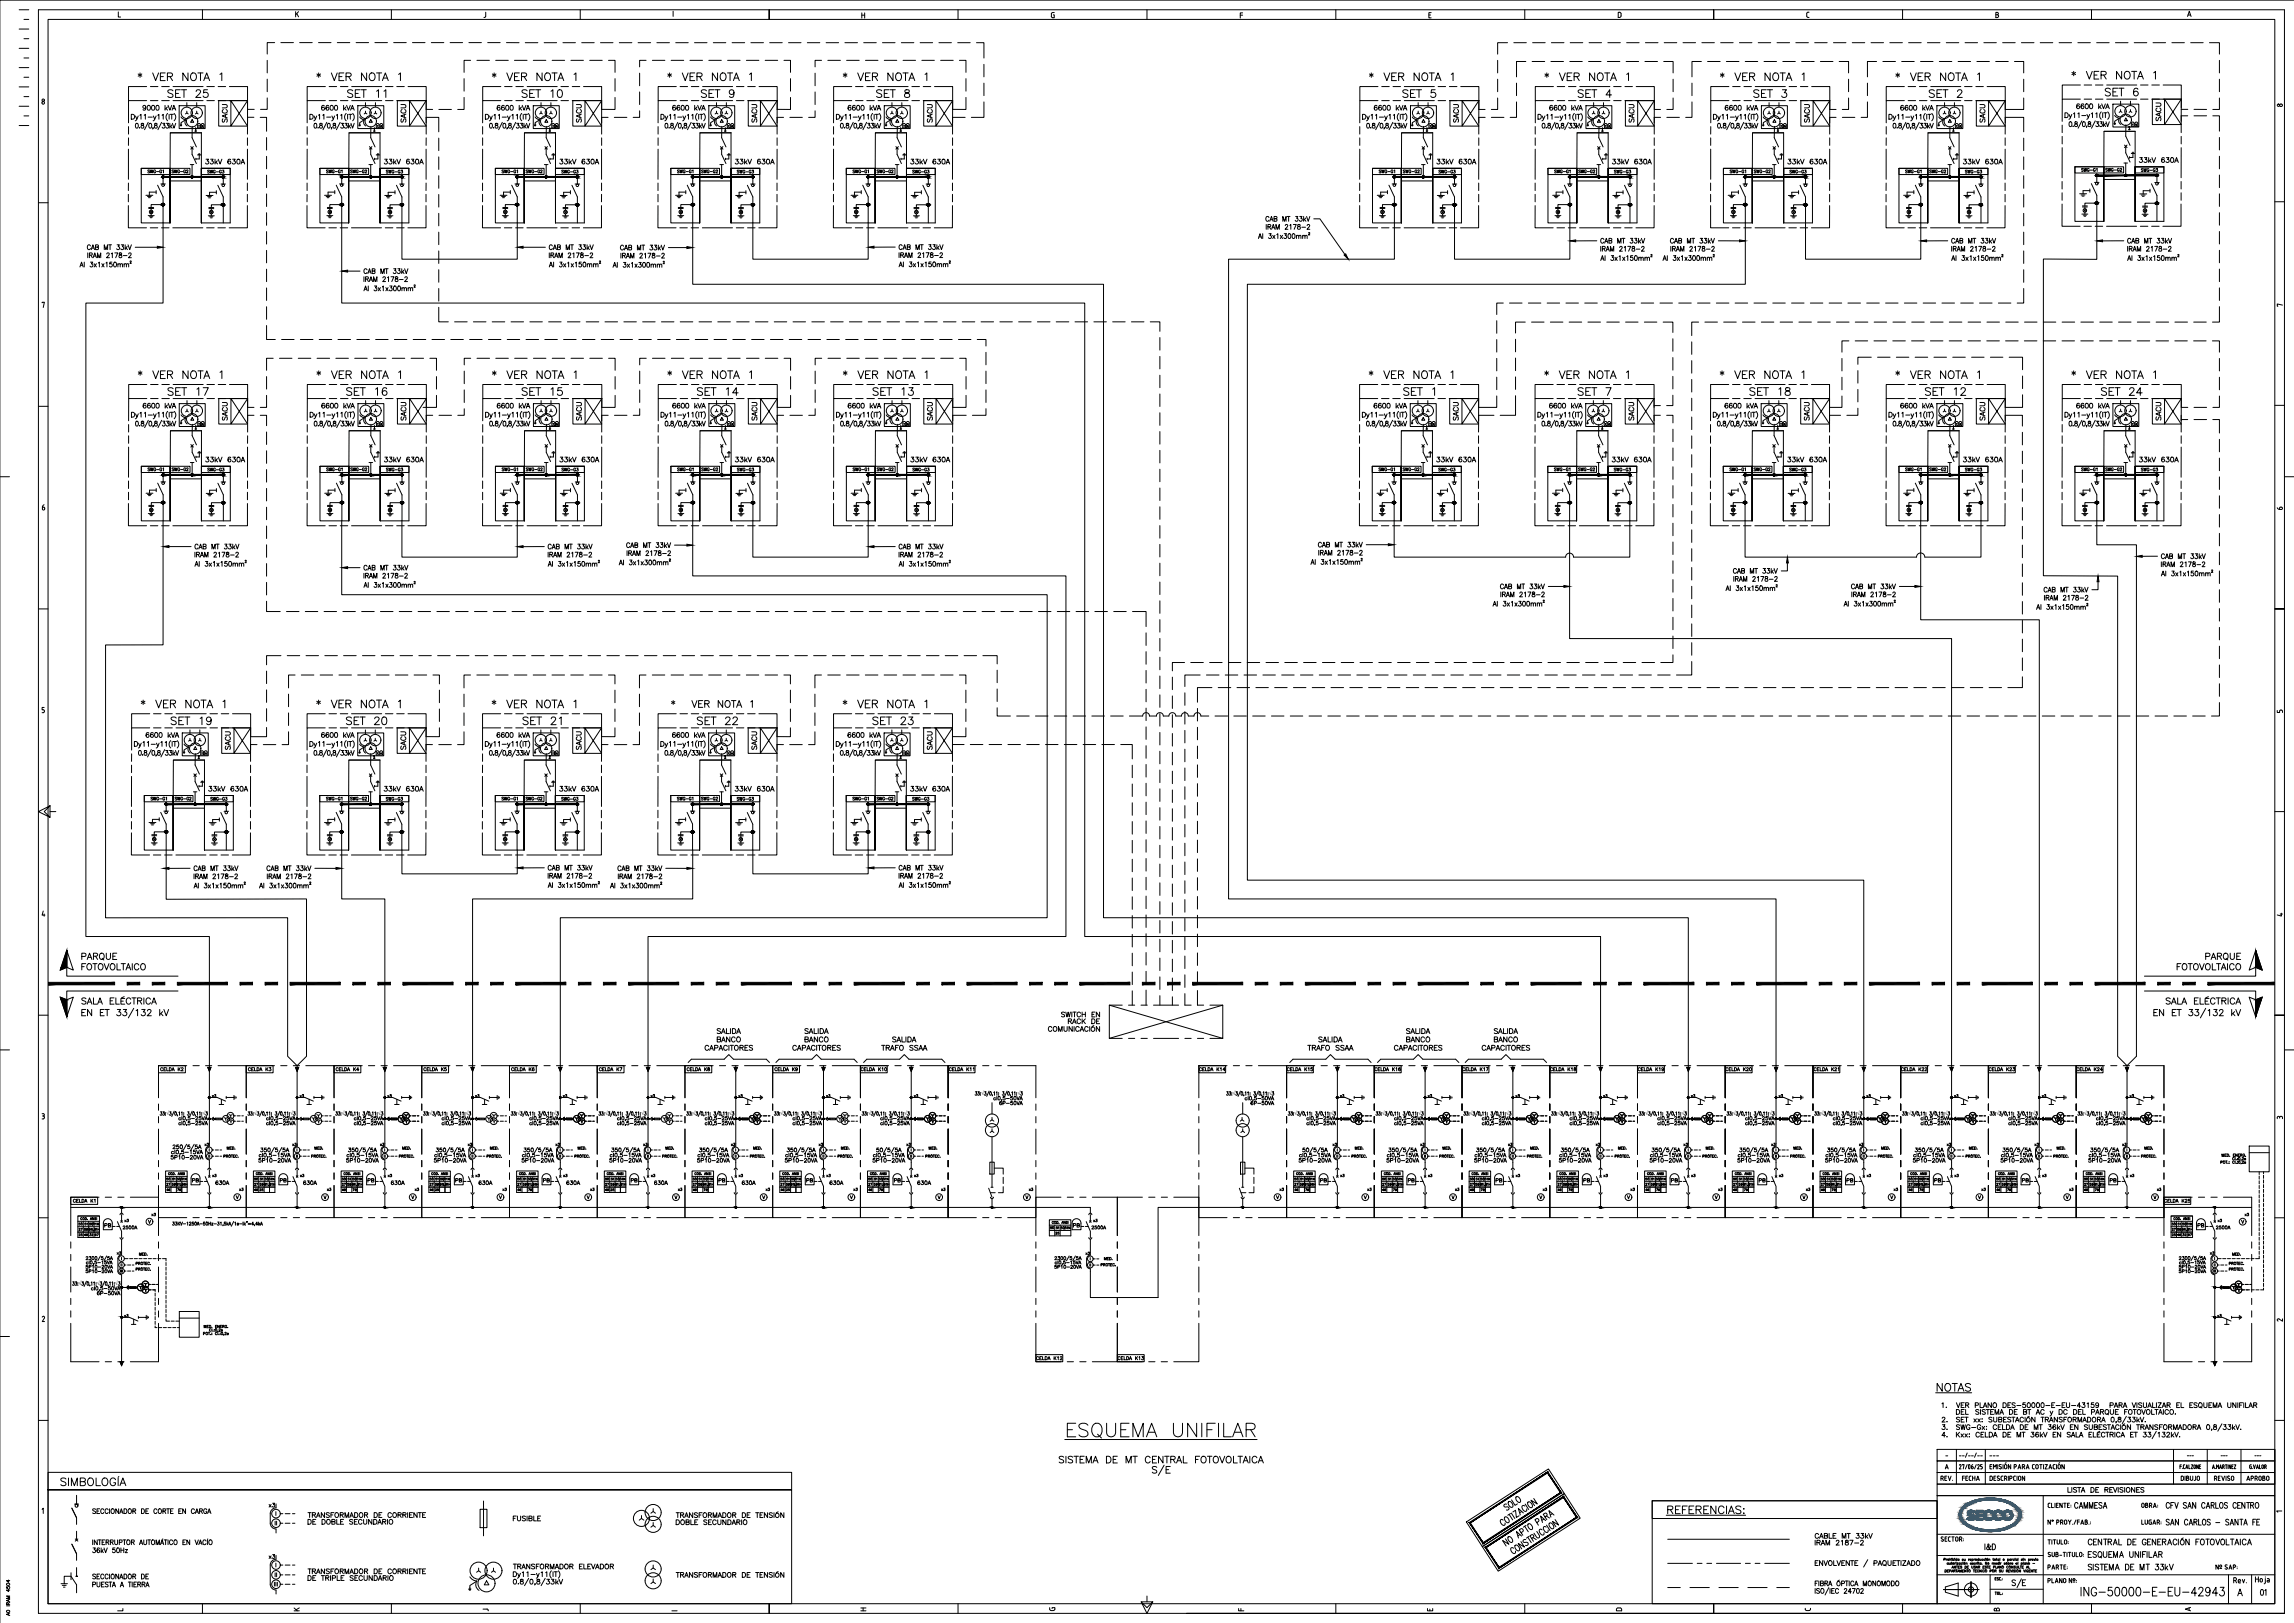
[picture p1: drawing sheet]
<svg xmlns="http://www.w3.org/2000/svg" width="1189mm" height="841mm" viewBox="0 0 1189 841" stroke-linecap="round" stroke-linejoin="round" font-family="sans-serif">
<defs><g id="words">
<text font-size="8.8" x="31" y="771">SIMBOLOGÍA</text>
<g font-size="8.4">
<text x="863" y="786">REFERENCIAS:</text>
<text x="1042" y="824">S/E</text>
<text x="1078" y="828">ING-50000-E-EU-42943</text>
</g>
<g font-size="7.9">
<text x="86" y="52">SET 25</text>
<text x="179" y="52">SET 11</text>
<text x="270" y="52">SET 10</text>
<text x="363" y="52">SET 9</text>
<text x="453" y="52">SET 8</text>
<text x="726" y="52">SET 5</text>
<text x="817" y="52">SET 4</text>
<text x="908" y="52">SET 3</text>
<text x="999" y="52">SET 2</text>
</g>
<g font-size="7.5">
<text x="1090" y="51">SET 6</text>
<text x="86" y="206">SET 17</text>
<text x="179" y="206">SET 16</text>
<text x="270" y="206">SET 15</text>
<text x="361" y="206">SET 14</text>
<text x="452" y="206">SET 13</text>
<text x="727" y="206">SET 1</text>
<text x="817" y="206">SET 7</text>
<text x="906" y="206">SET 18</text>
<text x="997" y="206">SET 12</text>
<text x="1088" y="206">SET 24</text>
<text x="88" y="377">SET 19</text>
<text x="179" y="377">SET 20</text>
<text x="270" y="377">SET 21</text>
<text x="361" y="377">SET 22</text>
<text x="452" y="377">SET 23</text>
</g>
<text font-size="7.1" x="1081" y="802">CENTRAL DE GENERACIÓN FOTOVOLTAICA</text>
<g font-size="6.6">
<text x="1074" y="783">CAMMESA</text>
<text x="1122" y="783">CFV SAN CARLOS CENTRO</text>
<text x="1122" y="792">SAN CARLOS - SANTA FE</text>
<text x="1028" y="804">I&amp;D</text>
<text x="1081" y="809">ESQUEMA UNIFILAR</text>
<text x="1081" y="815">SISTEMA DE MT 33kV</text>
</g>
<g font-size="6.2">
<text x="212" y="65" transform="rotate(-90 212 65)">SACU</text>
<text x="303" y="65" transform="rotate(-90 303 65)">SACU</text>
<text x="939" y="65" transform="rotate(-90 939 65)">SACU</text>
<text x="1030" y="65" transform="rotate(-90 1030 65)">SACU</text>
<text x="303" y="219" transform="rotate(-90 303 219)">SACU</text>
<text x="394" y="219" transform="rotate(-90 394 219)">SACU</text>
<text x="757" y="219" transform="rotate(-90 757 219)">SACU</text>
<text x="848" y="219" transform="rotate(-90 848 219)">SACU</text>
<text x="1030" y="219" transform="rotate(-90 1030 219)">SACU</text>
<text x="121" y="389" transform="rotate(-90 121 389)">SACU</text>
<text x="212" y="389" transform="rotate(-90 212 389)">SACU</text>
<text x="350" y="818">TRANSFORMADOR DE TENSIÓN</text>
<text x="1175" y="828" transform="rotate(-90 1175 828)">01</text>
</g>
<g font-size="5.7">
<text x="119" y="65" transform="rotate(-90 119 65)">SACU</text>
<text x="393" y="65" transform="rotate(-90 393 65)">SACU</text>
<text x="484" y="65" transform="rotate(-90 484 65)">SACU</text>
<text x="757" y="65" transform="rotate(-90 757 65)">SACU</text>
<text x="848" y="65" transform="rotate(-90 848 65)">SACU</text>
<text x="1121" y="64" transform="rotate(-90 1121 64)">SACU</text>
<text x="106" y="86">33kV 630A</text>
<text x="198" y="86">33kV 630A</text>
<text x="289" y="86">33kV 630A</text>
<text x="380" y="86">33kV 630A</text>
<text x="471" y="86">33kV 630A</text>
<text x="744" y="86">33kV 630A</text>
<text x="835" y="86">33kV 630A</text>
<text x="926" y="86">33kV 630A</text>
<text x="1017" y="86">33kV 630A</text>
<text x="1108" y="85">33kV 630A</text>
<text x="119" y="219" transform="rotate(-90 119 219)">SACU</text>
<text x="212" y="219" transform="rotate(-90 212 219)">SACU</text>
<text x="484" y="219" transform="rotate(-90 484 219)">SACU</text>
<text x="939" y="219" transform="rotate(-90 939 219)">SACU</text>
<text x="1121" y="219" transform="rotate(-90 1121 219)">SACU</text>
<text x="106" y="241">33kV 630A</text>
<text x="198" y="241">33kV 630A</text>
<text x="289" y="241">33kV 630A</text>
<text x="380" y="241">33kV 630A</text>
<text x="471" y="241">33kV 630A</text>
<text x="744" y="241">33kV 630A</text>
<text x="835" y="241">33kV 630A</text>
<text x="926" y="241">33kV 630A</text>
<text x="1017" y="241">33kV 630A</text>
<text x="1108" y="241">33kV 630A</text>
<text x="302" y="389" transform="rotate(-90 302 389)">SACU</text>
<text x="393" y="389" transform="rotate(-90 393 389)">SACU</text>
<text x="484" y="389" transform="rotate(-90 484 389)">SACU</text>
<text x="107" y="411">33kV 630A</text>
<text x="198" y="411">33kV 630A</text>
<text x="289" y="411">33kV 630A</text>
<text x="380" y="411">33kV 630A</text>
<text x="471" y="411">33kV 630A</text>
<text x="1071" y="774">LISTA DE REVISIONES</text>
<text x="47" y="786">SECCIONADOR DE CORTE EN CARGA</text>
<text x="265" y="789">FUSIBLE</text>
</g>
<g font-size="5.3">
<text x="111" y="615">630A</text>
<text x="156" y="615">630A</text>
<text x="202" y="615">630A</text>
<text x="247" y="615">630A</text>
<text x="293" y="615">630A</text>
<text x="338" y="615">630A</text>
<text x="384" y="615">630A</text>
<text x="429" y="615">630A</text>
<text x="475" y="615">630A</text>
<text x="1005" y="768">REV.</text>
<text x="1016" y="768">FECHA</text>
<text x="1129" y="768">DIBUJO</text>
<text x="1163" y="768">APROBO</text>
<text x="139" y="809">x3</text>
</g>
<g font-size="4.9">
<text x="107" y="91">SWG-G3</text>
<text x="199" y="91">SWG-G3</text>
<text x="290" y="91">SWG-G3</text>
<text x="381" y="91">SWG-G3</text>
<text x="472" y="91">SWG-G3</text>
<text x="745" y="91">SWG-G3</text>
<text x="836" y="91">SWG-G3</text>
<text x="927" y="91">SWG-G3</text>
<text x="1018" y="91">SWG-G3</text>
<text x="1109" y="90">SWG-G3</text>
<text x="181" y="416">SWG-G2</text>
<text x="272" y="416">SWG-G2</text>
<text x="363" y="416">SWG-G2</text>
<text x="99" y="614">PB</text>
<text x="144" y="614">PB</text>
<text x="190" y="614">PB</text>
<text x="235" y="614">PB</text>
<text x="281" y="614">PB</text>
<text x="326" y="614">PB</text>
<text x="372" y="614">PB</text>
<text x="417" y="614">PB</text>
<text x="462" y="614">PB</text>
<text x="683" y="614">PB</text>
<text x="729" y="614">PB</text>
<text x="774" y="614">PB</text>
<text x="820" y="614">PB</text>
<text x="865" y="614">PB</text>
<text x="911" y="614">PB</text>
<text x="956" y="614">PB</text>
<text x="1002" y="614">PB</text>
<text x="1047" y="614">PB</text>
<text x="1093" y="614">PB</text>
<text x="53" y="637">PB</text>
<text x="63" y="638">2500A</text>
<text x="555" y="637">PB</text>
<text x="565" y="638">2500A</text>
<text x="1138" y="637">PB</text>
<text x="1148" y="638">2500A</text>
<text x="139" y="782">x3</text>
<text x="152" y="836">K</text>
<text x="445" y="836">H</text>
<text x="837" y="836">D</text>
<text x="1033" y="836">B</text>
<text x="1132" y="836">A</text>
</g>
<g font-size="4.4">
<text x="1179" y="56">8</text>
<text x="1078" y="90">SWG-G1</text>
<text x="1090" y="90">SWG-G2</text>
<text x="76" y="91">SWG-G1</text>
<text x="88" y="91">SWG-G2</text>
<text x="168" y="91">SWG-G1</text>
<text x="181" y="91">SWG-G2</text>
<text x="259" y="91">SWG-G1</text>
<text x="272" y="91">SWG-G2</text>
<text x="350" y="91">SWG-G1</text>
<text x="363" y="91">SWG-G2</text>
<text x="441" y="91">SWG-G1</text>
<text x="454" y="91">SWG-G2</text>
<text x="714" y="91">SWG-G1</text>
<text x="726" y="91">SWG-G2</text>
<text x="805" y="91">SWG-G1</text>
<text x="817" y="91">SWG-G2</text>
<text x="896" y="91">SWG-G1</text>
<text x="908" y="91">SWG-G2</text>
<text x="987" y="91">SWG-G1</text>
<text x="999" y="91">SWG-G2</text>
<text x="76" y="245">SWG-G1</text>
<text x="88" y="245">SWG-G2</text>
<text x="107" y="245">SWG-G3</text>
<text x="168" y="245">SWG-G1</text>
<text x="181" y="245">SWG-G2</text>
<text x="199" y="245">SWG-G3</text>
<text x="259" y="245">SWG-G1</text>
<text x="272" y="245">SWG-G2</text>
<text x="290" y="245">SWG-G3</text>
<text x="350" y="245">SWG-G1</text>
<text x="363" y="245">SWG-G2</text>
<text x="381" y="245">SWG-G3</text>
<text x="441" y="245">SWG-G1</text>
<text x="454" y="245">SWG-G2</text>
<text x="472" y="245">SWG-G3</text>
<text x="714" y="245">SWG-G1</text>
<text x="726" y="245">SWG-G2</text>
<text x="745" y="245">SWG-G3</text>
<text x="805" y="245">SWG-G1</text>
<text x="817" y="245">SWG-G2</text>
<text x="836" y="245">SWG-G3</text>
<text x="896" y="245">SWG-G1</text>
<text x="908" y="245">SWG-G2</text>
<text x="926" y="245">SWG-G3</text>
<text x="987" y="245">SWG-G1</text>
<text x="999" y="245">SWG-G2</text>
<text x="1018" y="245">SWG-G3</text>
<text x="1078" y="245">SWG-G1</text>
<text x="1090" y="245">SWG-G2</text>
<text x="1109" y="245">SWG-G3</text>
<text x="1179" y="370">5</text>
<text x="108" y="416">SWG-G3</text>
<text x="199" y="416">SWG-G3</text>
<text x="290" y="416">SWG-G3</text>
<text x="381" y="416">SWG-G3</text>
<text x="472" y="416">SWG-G3</text>
<text x="1179" y="476">4</text>
<text x="82" y="556">CELDA K2</text>
<text x="128" y="556">CELDA K3</text>
<text x="173" y="556">CELDA K4</text>
<text x="219" y="556">CELDA K5</text>
<text x="264" y="556">CELDA K6</text>
<text x="310" y="556">CELDA K7</text>
<text x="355" y="556">CELDA K8</text>
<text x="401" y="556">CELDA K9</text>
<text x="445" y="556">CELDA K10</text>
<text x="491" y="556">CELDA K11</text>
<text x="621" y="556">CELDA K14</text>
<text x="666" y="556">CELDA K15</text>
<text x="712" y="556">CELDA K16</text>
<text x="757" y="556">CELDA K17</text>
<text x="803" y="556">CELDA K18</text>
<text x="848" y="556">CELDA K19</text>
<text x="894" y="556">CELDA K20</text>
<text x="939" y="556">CELDA K21</text>
<text x="985" y="556">CELDA K22</text>
<text x="1030" y="556">CELDA K23</text>
<text x="1075" y="556">CELDA K24</text>
<text x="109" y="570">x3</text>
<text x="155" y="570">x3</text>
<text x="200" y="570">x3</text>
<text x="246" y="570">x3</text>
<text x="291" y="570">x3</text>
<text x="337" y="570">x3</text>
<text x="382" y="570">x3</text>
<text x="428" y="570">x3</text>
<text x="473" y="570">x3</text>
<text x="694" y="570">x3</text>
<text x="739" y="570">x3</text>
<text x="785" y="570">x3</text>
<text x="830" y="570">x3</text>
<text x="876" y="570">x3</text>
<text x="921" y="570">x3</text>
<text x="967" y="570">x3</text>
<text x="1012" y="570">x3</text>
<text x="1058" y="570">x3</text>
<text x="1103" y="570">x3</text>
<text x="1179" y="581">3</text>
<text x="117" y="597">MED.</text>
<text x="162" y="597">MED.</text>
<text x="208" y="597">MED.</text>
<text x="435" y="597">MED.</text>
<text x="480" y="597">MED.</text>
<text x="701" y="597">MED.</text>
<text x="747" y="597">MED.</text>
<text x="792" y="597">MED.</text>
<text x="1020" y="597">MED.</text>
<text x="1065" y="597">MED.</text>
<text x="1111" y="597">MED.</text>
<text x="109" y="611">x3</text>
<text x="155" y="611">x3</text>
<text x="200" y="611">x3</text>
<text x="246" y="611">x3</text>
<text x="291" y="611">x3</text>
<text x="337" y="611">x3</text>
<text x="382" y="611">x3</text>
<text x="428" y="611">x3</text>
<text x="473" y="611">x3</text>
<text x="694" y="611">x3</text>
<text x="739" y="611">x3</text>
<text x="785" y="611">x3</text>
<text x="830" y="611">x3</text>
<text x="876" y="611">x3</text>
<text x="921" y="611">x3</text>
<text x="967" y="611">x3</text>
<text x="1012" y="611">x3</text>
<text x="1058" y="611">x3</text>
<text x="1103" y="611">x3</text>
<text x="121" y="622">V</text>
<text x="167" y="622">V</text>
<text x="212" y="622">V</text>
<text x="440" y="622">V</text>
<text x="485" y="622">V</text>
<text x="531" y="622">V</text>
<text x="706" y="622">V</text>
<text x="797" y="622">V</text>
<text x="888" y="622">V</text>
<text x="1115" y="622">V</text>
<text x="64" y="634">x3</text>
<text x="566" y="634">x3</text>
<text x="1149" y="634">x3</text>
<text x="1161" y="635">V</text>
<text x="546" y="638">51</text>
<text x="60" y="651">x3</text>
<text x="1144" y="651">x3</text>
<text x="64" y="684">x3</text>
<text x="1148" y="684">x3</text>
<text x="60" y="836">L</text>
<text x="543" y="836">G</text>
<text x="641" y="836">F</text>
<text x="739" y="836">E</text>
<text x="935" y="836">C</text>
</g>
<g font-size="4">
<text x="1179" y="160">7</text>
<text x="105" y="595">x3</text>
<text x="151" y="595">x3</text>
<text x="196" y="595">x3</text>
<text x="242" y="595">x3</text>
<text x="287" y="595">x3</text>
<text x="333" y="595">x3</text>
<text x="378" y="595">x3</text>
<text x="424" y="595">x3</text>
<text x="469" y="595">x3</text>
<text x="690" y="595">x3</text>
<text x="735" y="595">x3</text>
<text x="781" y="595">x3</text>
<text x="826" y="595">x3</text>
<text x="872" y="595">x3</text>
<text x="917" y="595">x3</text>
<text x="963" y="595">x3</text>
<text x="1008" y="595">x3</text>
<text x="1054" y="595">x3</text>
<text x="1099" y="595">x3</text>
<text x="88" y="616">59</text>
<text x="89" y="613">51</text>
<text x="91" y="616">81L</text>
<text x="93" y="616">81H</text>
<text x="131" y="616">27</text>
<text x="134" y="616">59</text>
<text x="134" y="613">51</text>
<text x="139" y="616">81H</text>
<text x="179" y="616">59</text>
<text x="180" y="613">51</text>
<text x="182" y="616">81L</text>
<text x="184" y="616">81H</text>
<text x="225" y="616">59</text>
<text x="225" y="613">51</text>
<text x="227" y="616">81L</text>
<text x="230" y="616">81H</text>
<text x="270" y="616">59</text>
<text x="270" y="613">51</text>
<text x="275" y="616">81H</text>
<text x="316" y="616">59</text>
<text x="316" y="613">51</text>
<text x="321" y="616">81H</text>
<text x="361" y="616">59</text>
<text x="361" y="613">51</text>
<text x="366" y="616">81H</text>
<text x="406" y="616">59</text>
<text x="407" y="613">51</text>
<text x="412" y="616">81H</text>
<text x="452" y="616">59</text>
<text x="452" y="613">51</text>
<text x="457" y="616">81H</text>
<text x="670" y="616">27</text>
<text x="673" y="616">59</text>
<text x="673" y="613">51</text>
<text x="678" y="616">81H</text>
<text x="715" y="616">27</text>
<text x="718" y="616">59</text>
<text x="719" y="613">51</text>
<text x="724" y="616">81H</text>
<text x="764" y="616">59</text>
<text x="764" y="613">51</text>
<text x="769" y="616">81H</text>
<text x="806" y="616">27</text>
<text x="809" y="616">59</text>
<text x="810" y="613">51</text>
<text x="812" y="616">81L</text>
<text x="814" y="616">81H</text>
<text x="855" y="616">59</text>
<text x="855" y="613">51</text>
<text x="857" y="616">81L</text>
<text x="860" y="616">81H</text>
<text x="897" y="616">27</text>
<text x="900" y="616">59</text>
<text x="900" y="613">51</text>
<text x="903" y="616">81L</text>
<text x="905" y="616">81H</text>
<text x="946" y="616">59</text>
<text x="946" y="613">51</text>
<text x="951" y="616">81H</text>
<text x="988" y="616">27</text>
<text x="991" y="616">59</text>
<text x="991" y="613">51</text>
<text x="993" y="616">81L</text>
<text x="996" y="616">81H</text>
<text x="1036" y="616">59</text>
<text x="1037" y="613">51</text>
<text x="1039" y="616">81L</text>
<text x="1042" y="616">81H</text>
<text x="1082" y="616">59</text>
<text x="1082" y="613">51</text>
<text x="1087" y="616">81H</text>
<text x="85" y="618">46</text>
<text x="91" y="618">79</text>
<text x="123" y="618">x3</text>
<text x="131" y="618">46</text>
<text x="169" y="618">x3</text>
<text x="176" y="618">46</text>
<text x="182" y="618">79</text>
<text x="214" y="618">x3</text>
<text x="225" y="618">25</text>
<text x="260" y="618">x3</text>
<text x="267" y="618">46</text>
<text x="273" y="618">79</text>
<text x="305" y="618">x3</text>
<text x="316" y="618">25</text>
<text x="351" y="618">x3</text>
<text x="358" y="618">46</text>
<text x="364" y="618">79</text>
<text x="396" y="618">x3</text>
<text x="406" y="618">25</text>
<text x="442" y="618">x3</text>
<text x="449" y="618">46</text>
<text x="455" y="618">79</text>
<text x="487" y="618">x3</text>
<text x="532" y="618">x3</text>
<text x="663" y="618">x3</text>
<text x="670" y="618">46</text>
<text x="676" y="618">79</text>
<text x="708" y="618">x3</text>
<text x="715" y="618">46</text>
<text x="721" y="618">79</text>
<text x="753" y="618">x3</text>
<text x="761" y="618">46</text>
<text x="767" y="618">79</text>
<text x="799" y="618">x3</text>
<text x="806" y="618">46</text>
<text x="812" y="618">79</text>
<text x="844" y="618">x3</text>
<text x="852" y="618">46</text>
<text x="858" y="618">79</text>
<text x="890" y="618">x3</text>
<text x="897" y="618">46</text>
<text x="903" y="618">79</text>
<text x="935" y="618">x3</text>
<text x="943" y="618">46</text>
<text x="949" y="618">79</text>
<text x="981" y="618">x3</text>
<text x="988" y="618">46</text>
<text x="994" y="618">79</text>
<text x="1026" y="618">x3</text>
<text x="1034" y="618">46</text>
<text x="1039" y="618">79</text>
<text x="1072" y="618">x3</text>
<text x="1079" y="618">46</text>
<text x="1085" y="618">79</text>
<text x="1117" y="618">x3</text>
<text x="78" y="631">x3</text>
<text x="1162" y="631">x3</text>
<text x="40" y="639">27</text>
<text x="40" y="642">25</text>
<text x="43" y="639">59</text>
<text x="43" y="636">51</text>
<text x="46" y="642">32</text>
<text x="48" y="639">81H</text>
<text x="48" y="642">67</text>
<text x="546" y="641">25</text>
<text x="1125" y="639">27</text>
<text x="1125" y="642">25</text>
<text x="1127" y="639">59</text>
<text x="1128" y="636">51</text>
<text x="1130" y="639">81L</text>
<text x="1130" y="642">32</text>
<text x="1133" y="639">81H</text>
<text x="1133" y="642">67</text>
<text x="71" y="652">MED.</text>
<text x="562" y="651">x3</text>
<text x="1156" y="652">MED.</text>
<text x="1179" y="686">2</text>
<text x="249" y="836">J</text>
</g>
<g font-size="3.5">
<text x="376" y="67">T</text>
<text x="469" y="67">B</text>
<text x="742" y="67">B</text>
<text x="285" y="392">T</text>
<text x="110" y="601" transform="rotate(-90 110 601)">II</text>
<text x="428" y="601" transform="rotate(-90 428 601)">II</text>
<text x="474" y="601" transform="rotate(-90 474 601)">II</text>
<text x="695" y="601" transform="rotate(-90 695 601)">II</text>
<text x="740" y="601" transform="rotate(-90 740 601)">II</text>
<text x="786" y="601" transform="rotate(-90 786 601)">II</text>
<text x="1013" y="601" transform="rotate(-90 1013 601)">II</text>
<text x="1058" y="601" transform="rotate(-90 1058 601)">II</text>
<text x="1104" y="601" transform="rotate(-90 1104 601)">II</text>
<text x="65" y="657" transform="rotate(-90 65 657)">II</text>
<text x="567" y="657" transform="rotate(-90 567 657)">II</text>
<text x="1149" y="657" transform="rotate(-90 1149 657)">II</text>
<text x="1179" y="785">1</text>
<text x="145" y="792" transform="rotate(-90 145 792)">II</text>
<text x="145" y="818" transform="rotate(-90 145 818)">II</text>
</g>
<g font-size="3.1">
<text x="102" y="221">T</text>
<text x="104" y="221">B</text>
<text x="195" y="221">T</text>
<text x="196" y="221">B</text>
<text x="286" y="221">T</text>
<text x="288" y="221">B</text>
<text x="376" y="221">T</text>
<text x="379" y="221">B</text>
<text x="467" y="221">T</text>
<text x="470" y="221">B</text>
<text x="740" y="221">T</text>
<text x="742" y="221">B</text>
<text x="831" y="221">T</text>
<text x="833" y="221">B</text>
<text x="922" y="221">T</text>
<text x="924" y="221">B</text>
<text x="1013" y="221">T</text>
<text x="1104" y="221">T</text>
<text x="1106" y="221">B</text>
<text x="155" y="601" transform="rotate(-90 155 601)">II</text>
<text x="201" y="601" transform="rotate(-90 201 601)">II</text>
<text x="246" y="601" transform="rotate(-90 246 601)">II</text>
<text x="292" y="601" transform="rotate(-90 292 601)">II</text>
<text x="337" y="601" transform="rotate(-90 337 601)">II</text>
<text x="383" y="601" transform="rotate(-90 383 601)">II</text>
<text x="831" y="601" transform="rotate(-90 831 601)">II</text>
<text x="876" y="601" transform="rotate(-90 876 601)">II</text>
<text x="922" y="601" transform="rotate(-90 922 601)">II</text>
<text x="967" y="601" transform="rotate(-90 967 601)">II</text>
</g>
<g font-size="2.7">
<text x="508" y="568">√</text>
<text x="527" y="568">√</text>
<text x="639" y="568">√</text>
<text x="657" y="568">√</text>
<text x="86" y="578">√</text>
<text x="105" y="578">√</text>
<text x="132" y="578">√</text>
<text x="150" y="578">√</text>
<text x="177" y="578">√</text>
<text x="196" y="578">√</text>
<text x="222" y="578">√</text>
<text x="241" y="578">√</text>
<text x="268" y="578">√</text>
<text x="287" y="578">√</text>
<text x="313" y="578">√</text>
<text x="332" y="578">√</text>
<text x="359" y="578">√</text>
<text x="378" y="578">√</text>
<text x="404" y="578">√</text>
<text x="423" y="578">√</text>
<text x="450" y="578">√</text>
<text x="469" y="578">√</text>
<text x="671" y="578">√</text>
<text x="689" y="578">√</text>
<text x="716" y="578">√</text>
<text x="735" y="578">√</text>
<text x="762" y="578">√</text>
<text x="780" y="578">√</text>
<text x="807" y="578">√</text>
<text x="826" y="578">√</text>
<text x="853" y="578">√</text>
<text x="871" y="578">√</text>
<text x="898" y="578">√</text>
<text x="917" y="578">√</text>
<text x="943" y="578">√</text>
<text x="962" y="578">√</text>
<text x="989" y="578">√</text>
<text x="1008" y="578">√</text>
<text x="1034" y="578">√</text>
<text x="1053" y="578">√</text>
<text x="1080" y="578">√</text>
<text x="1099" y="578">√</text>
<text x="41" y="666">√</text>
<text x="50" y="666">√</text>
<text x="60" y="666">√</text>
</g>
<g font-size="2.6">
<text x="1008" y="756">-</text>
<text x="1030" y="756">---</text>
<text x="1133" y="756">---</text>
<text x="1150" y="756">---</text>
<text x="1168" y="756">---</text>
<text x="347" y="836">I</text>
</g>
</g></defs>
<!-- layer: 0 -->
<g fill="none" stroke="#000" stroke-width=".52">
<path d="M76 52h-9v12M76 45h-9v7M78 52h4M78 45h4M90 52h15M90 45h15M93 55h13v12h-13zM96 59l1-1 1 1M97 53v2M97 58h.1M101 59l1-1 1 1M102 53v2"/>
<path d="M102 58h.1M113 45h4M119 45h9v7M128 52h-15v13h15M128 52l-8 13v-13l8 13M128 52v13M169 52h-10v12M169 45h-10v7M171 52h3M171 45h3M176 52h4M176 45h4"/>
<path d="M182 52h16M182 45h16M185 55h14v12h-14zM189 59v-1l1 1M189 53v2M189 58h.1M194 59l1-1v1M195 53v2M195 58h.1M206 45h4M211 45h10v7M221 52h-15v13h15"/>
<path d="M221 52l-9 13v-13l9 13M221 52v13M260 52h-10v12M260 45h-10v7M262 52h3M262 45h3M273 52h16M273 45h16M276 55h14v12h-14zM280 59v-1l1 1M280 53v2M280 58h.1"/>
<path d="M285 59l1-1v1M286 53v2M286 58h.1M297 45h3M302 45h10v7M312 52h-15v13h15M312 52l-9 13v-13l9 13M312 52v13M350 52h-9v12M350 45h-9v7M352 52h4M352 45h4"/>
<path d="M358 52h4M358 45h4M364 52h16M364 45h16M367 55h14v12h-14zM371 59v-1l1 1M371 53v2M371 58h.1M376 59v-1l1 1M376 53v2M376 58h.1M382 52h4"/>
<path d="M382 45h4M387 45h4M393 45h10v7M403 52h-15v13h15M403 52l-9 13v-13l9 13M403 52v12M403 52v5M441 52h-9v12M441 45h-9v7M443 52h4M443 45h4M449 52h4"/>
<path d="M449 45h4M455 52h16M455 45h16M458 55h14v12h-14zM462 59v-1l1 1M462 53v2M462 58h.1M467 59v-1l1 1M467 53v2M467 58h.1M473 52h4M473 45h4"/>
<path d="M478 45h4M484 45h10v7M494 52h-15v13h15M494 52l-9 13v-13l9 13M494 52v12M494 52v5M714 52h-9v12M714 45h-9v7M716 52h4M716 45h4M722 52h4M722 45h4"/>
<path d="M728 52h15M728 45h15M731 55h13v12h-13zM734 59l1-1 1 1M735 53v2M735 58h.1M739 59l1-1 1 1M740 53v2M740 58h.1M745 52h4M745 45h4M751 45h4"/>
<path d="M757 45h9v7M766 52h-15v13h15M766 52l-8 13v-13l8 13M766 52v12M766 52v5M805 52h-9v12M805 45h-9v7M807 52h4M807 45h4M813 52h4M813 45h4M819 52h15"/>
<path d="M819 45h15M822 55h13v12h-13zM825 59l1-1 1 1M826 53v2M826 58h.1M830 59l1-1 1 1M831 53v2M831 58h.1M836 52h4M836 45h4M842 45h4M848 45h9v7"/>
<path d="M857 52h-15v13h15M857 52l-8 13v-13l8 13M857 52v12M857 52v5M896 52h-9v12M896 45h-9v7M898 52h4M898 45h4M904 52h4M904 45h4M910 52h15M910 45h15"/>
<path d="M913 55h13v12h-13zM916 59l1-1 1 1M917 53v2M917 58h.1M921 59l1-1 1 1M922 53v2M922 58h.1M927 52h4M927 45h4M933 45h4M939 45h9v7M948 52h-15v13h15"/>
<path d="M948 52l-8 13v-13l8 13M948 52v12M948 52v5M987 52h-9v12M987 45h-9v7M989 52h4M989 45h4M995 52h4M995 45h4M1001 52h15M1001 45h15M1004 55h13v12h-13z"/>
<path d="M1007 59l1-1v1M1008 53v2M1008 58h.1M1012 59l1-1 1 1M1013 53v2M1013 58h.1M1018 52h4M1018 45h4M1024 45h4M1030 45h9v7M1039 52h-15v13h15M1039 52l-8 13v-13l8 13"/>
<path d="M1039 52v13M1078 51h-9v12M1078 44h-9v7M1080 51h4M1080 44h4M1086 51h4M1086 44h4M1092 51h15M1092 44h15M1095 54h13v12h-13zM1096 60l2 1M1098 58h1h1"/>
<path d="M1099 52v3M1099 57v1M1103 58h1h1M1104 52v3M1104 57v1M1109 51h4M1109 44h4M1115 44h4M1121 44h9v7M1130 51h-15v14h15M1130 51l-8 14v-14l8 14M1130 51v12"/>
<path d="M1130 51v5M67 77v16M67 66v3M67 71v4M88 69h16M93 65h1M94 65h.1M94 61l2 1M96 62v2l1 1M96 62l-2 2v1M99 76l1 1M100 77v3l2 5"/>
<path d="M100 62v1h-1zM100 65v6l2 5M100 76l-1 1M101 68h1M101 67v1M103 64h1v2h-2zM103 80h1M103 65h.1M103 65v1M104 65a.7 .7 0 0 1 1-1 .7 .7 0 0 1 1 1v1h-2v-1M104 69h-16v18M104 69v47"/>
<path d="M105 65h.1M128 71v4M128 77v16M128 66v3M159 66v3M159 71v4M159 77v16M181 69h16M186 65h1M186 61l3 1M189 62v2l1 1M189 62l-3 2v1"/>
<path d="M191 76l2 1M192 77v3l2 5M192 62l1 1h-2zM192 65v6l2 5M193 76l-2 1M194 68h.1M194 67v1M195 64h1v2h-1zM195 80h1M196 65h.1M196 80h.1M196 65v1"/>
<path d="M197 65a.7 .7 0 0 1 1-1 .7 .7 0 0 1 0 1v1h-1v-1M197 69h-16v18M197 69v47M197 65h1M221 77v16M221 66v3M221 71v4M250 77v16M250 66v3M250 71v4M272 69h16M277 65h1"/>
<path d="M277 61l3 1M280 62l-1 2 2 1M280 62l-3 2v1M282 76l2 1M283 77v3l2 5M283 62l1 1h-2zM283 65v6l2 5M284 76l-2 1M285 68h.1M285 67v1M286 64h1v2h-1zM286 80h1"/>
<path d="M286 65h1M287 80h.1M287 65v1M288 69h-16v18M288 69v47M288 65h1M289 65a.7 .7 0 0 0 0-1 .7 .7 0 0 0-1 1v1h1v-1M312 77v16M312 66v3M312 71v4M341 66v3M341 71v4"/>
<path d="M341 77v16M363 69h16M368 65h1M368 65h.1M368 61l3 1M371 62l-1 2 1 1M371 62l-3 2v1M373 76l2 1M374 77v3l2 5M374 62l1 1h-2zM374 65v6l2 5M375 76l-2 1"/>
<path d="M377 80h1M378 80h.1M379 69h-16v18M379 69v47M403 61v4M403 66v3M403 71v4M403 77v16M432 66v3M432 71v4M432 77v16M454 69h16"/>
<path d="M459 65h1M459 65h.1M459 61l3 1M462 62l-1 2 1 1M462 62l-3 2v1M464 76l2 1M465 77v3l2 5M465 62l1 1h-2zM465 65v6l2 5M466 76l-2 1M466 68h1M467 67v1"/>
<path d="M468 80h1M469 65a.7 .7 0 0 0 0-1 .7 .7 0 0 0-1 1v1h1v-1M470 69h-16v18M470 69v47M494 61v4M494 66v3M494 71v4M494 77v16M705 66v3M705 71v4M705 77v16M726 69h16"/>
<path d="M732 65h.1M732 61l2 1M734 62v2l1 1M734 62l-2 2v1M737 76l1 1M738 77v3l2 5M738 62l1 1h-2zM738 65v6l2 5M738 76l-1 1M739 68h1M740 67v1M741 64h1v2h-1z"/>
<path d="M741 80h1M742 69h-16v18M742 69v47M766 61v4M766 66v3M766 71v4M766 77v16M796 66v3M796 71v4M796 77v16M817 69h16M822 65h1"/>
<path d="M823 65h.1M823 61l1 1a1.4 1.4 0 0 1 1 0 1.4 1.4 0 0 1 0 2l1 1M825 62l-2 2v1M828 76l1 1M829 77v3l2 5M829 62v1h-1zM829 65v6l2 5M829 76l-1 1M830 68h1M830 67v1M832 64h1v2h-2zM832 80h1"/>
<path d="M832 65h.1M832 65v1M833 69h-16v18M833 69v47M834 64h1v2h-2zM834 65h.1M857 61v4M857 66v3M857 71v4M857 77v16M887 71v4M887 77v16"/>
<path d="M887 66v3M908 69h16M913 65h1M914 65h.1M914 61l2 1M916 62v2l1 1M916 62l-2 2v1M919 76l1 1M919 77v3l3 5M920 62v1h-1zM920 65l-1 6 3 5M920 76l-1 1"/>
<path d="M921 68h1M921 67v1M923 64h1v2h-2zM923 80h1M923 65h.1M923 80h.1M923 65v1M924 69h-16v18M924 69v47M924 64h2v2h-2zM925 65h.1M948 61v4"/>
<path d="M948 66v3M948 71v4M948 77v16M977 77v16M978 71l-1 4M978 66v3M999 69h16M1004 65h1M1005 65h.1M1005 61l2 1M1007 62v2l1 1M1007 62l-2 2v1"/>
<path d="M1010 76l1 1M1010 77v3l3 5M1011 62v1h-1zM1011 65l-1 6 3 5M1011 76l-1 1M1012 68h1M1012 67v1M1014 64h1v2h-2zM1014 80h1M1014 65h.1M1014 80h.1M1014 65v1"/>
<path d="M1015 69h-16v18M1015 69v47M1015 64h2v2h-2zM1016 65h.1M1039 71v4M1039 77v16M1039 66v3M1069 77v15M1069 65v4M1069 71v4M1090 68h17M1096 64h.1"/>
<path d="M1098 61v2l1 1M1098 61l-2 2v1M1101 75l1 1M1102 76v3l2 5M1102 61l1 2h-2zM1102 65v6l2 4M1102 75l-1 1M1103 67h1M1104 66v1M1105 80h1M1105 63l1 1v1h-1zM1105 79h1"/>
<path d="M1105 64h1M1105 64v1M1105 80v2h-1M1107 68h-17v18M1107 68v47M1107 65h.1M1108 64a.7 .7 0 0 0-1-1 .7 .7 0 0 0-1 1v1h2v-1M1130 60v5M1130 65v4M1130 71v4M1130 77v15M67 95v4"/>
<path d="M73 87h15v3h-15zM81 100h-4v1M81 99v1M82 96l3 6v14M83 95h3M85 92v3M88 87h-15v29h15M88 94h16M88 87v29M88 87h10v3h-10zM99 85h1M100 85v7"/>
<path d="M102 82v1M102 80h2M103 80v2h-1M104 87h15v29h-15zM104 87h15v3h-15zM105 87h14M112 100h-3v1M112 99v1M113 96l3 6v14M115 95h2M116 92v3M128 95v4"/>
<path d="M159 95v4M166 87h15v29h-15zM166 87h15v3h-15zM173 100h-3v1M173 99v1M174 96l3 6v14M176 95h2M177 92v3M181 94h16M181 87h10v3h-10zM191 85h2M192 85v7"/>
<path d="M194 82v1M195 80h2M196 80v2h-2M197 87h15v29h-15zM197 87h15v3h-15zM197 87h15M205 100h-4v1M205 99v1M205 96l3 6v14M207 95h2M208 92v3M221 95v4"/>
<path d="M250 95v4M257 87h15v29h-15zM257 87h15v3h-15zM264 100h-3v1M264 99v1M265 96l3 6v14M267 95h2M268 92v3M272 94h16M272 87h10v3h-10zM282 85h2M283 85v7"/>
<path d="M285 82v1M286 80h2M287 80v2h-2M288 87h15v29h-15zM288 87h15v3h-15zM288 87h15M296 100h-4v1M296 99v1M296 96l3 6v14M298 95h2M299 92v3M312 95v4"/>
<path d="M341 95v4M348 87h15v3h-15zM355 100h-3v1M355 99v1M356 96l3 6v14M358 95h2M359 92v3M363 87h-15v29h15M363 94h16M363 87v29M363 87h10v3h-10zM373 85h2"/>
<path d="M374 85v7M376 82v1M377 80h2M378 80v2h-2M379 87h15v29h-15zM379 87h15v3h-15zM379 87h15M387 100h-4v1M387 99v1M387 96l3 6v14M389 95h2M390 92v3"/>
<path d="M403 95v4M432 95v4M439 87h15v3h-15zM446 100h-3v1M446 99v1M447 96l3 6v14M449 95h2M450 92v3M454 87h-15v29h15M454 94h16M454 87v29M454 87h10v3h-10z"/>
<path d="M464 85h2M465 85v7M467 82v1M468 80h2M469 80v2h-2M470 87h15v29h-15zM470 87h15v3h-15zM470 87h15M477 100h-3v1M477 99v1M478 96l3 6v14M480 95h2"/>
<path d="M481 92v3M494 95v4M705 95v4M711 87h15v3h-15zM719 100h-3v1M719 99v1M720 96l3 6v14M721 95h3M723 92v3M726 87h-15v29h15M726 87v29M726 94h16"/>
<path d="M726 87h11v3h-11zM737 85h2M738 85v7M740 82v1M741 80v2h-1M742 87h15v29h-15zM742 87h15v3h-15zM743 87h14M750 100h-3v1M750 99v1M751 96l3 6v14M753 95h2"/>
<path d="M754 92v3M766 95v4M796 95v4M802 87h15v3h-15zM810 100h-4v1M810 99v1M811 96l3 6v14M812 95h3M814 92v3M817 87h-15v29h15M817 94h16M817 87v29"/>
<path d="M817 87h10v3h-10zM828 85h1M829 85v7M831 82v1M831 80h2M832 80v2h-1M833 87h15v29h-15zM833 87h15v3h-15zM834 87h14M841 100h-3v1M841 99v1M842 96l3 6v14"/>
<path d="M844 95h2M845 92v3M857 95v4M887 95v4M893 87h15v3h-15zM901 100h-4v1M901 99v1M902 96l3 6v14M903 95h3M905 92v3M908 87h-15v29h15M908 94h16"/>
<path d="M908 87v29M908 87h10v3h-10zM919 85h1M919 85v7M922 82v1M922 80h2M923 80v2h-1M924 87h15v29h-15zM924 87h15v3h-15zM925 87h14M932 100h-3v1M932 99v1"/>
<path d="M933 96l3 6v14M935 95h2M936 92v3M948 95v4M977 95v4M984 87h15v3h-15zM992 100h-4v1M992 99v1M993 96l2 6v14M994 95h3M995 92v3M999 87h-15v29h15"/>
<path d="M999 94h16M999 87v29M999 87h10v3h-10zM1010 85h1M1010 85v7M1012 82v1M1013 80h2M1014 80v2h-2M1015 87h15v29h-15zM1015 87h15v3h-15zM1016 87h14M1023 100h-3v1"/>
<path d="M1023 99v1M1024 96l3 6v14M1025 95h3M1027 92v3M1039 95v4M1069 94v4M1069 100v4M1075 86h15v29h-15zM1075 86h15v4h-15zM1083 99h-3v1M1083 98v2M1084 95l3 6v14"/>
<path d="M1085 95h3M1087 91v4M1090 93h17M1090 86h11v4h-11zM1101 84h2M1102 84v7M1104 81v1M1107 86h14v29h-14zM1107 86h14v4h-14zM1107 86h14M1114 99h-3v1M1114 98v2"/>
<path d="M1115 95l3 6v14M1117 95h2M1118 91v4M1130 94v4M1130 100v4M67 107v11h9M67 101v4M76 101h3M76 102h2M77 102h1M78 109l1 2M78 118h4"/>
<path d="M79 109l-1 2M84 118h4M85 115v42h-40v328h64v67M88 116v-29v29M90 118h15M104 116v-29v29M107 101h3M107 118h4M108 102h2M108 103h1M109 109l1 2M110 109l-1 2"/>
<path d="M113 118h4M128 107v11h-9M128 101v4M159 107v11h10M159 101v4M168 101h4M169 102h2M170 102h.1M170 109l2 2M170 118h4M172 109l-2 2M176 118h4"/>
<path d="M177 115v42h385v328h267v67M181 116v-29v29M182 118h16M197 116v-29v29M199 101h4M200 118h4M200 102h2M201 103h1M201 109l2 2M203 109l-2 2M206 118h3M208 115v19h60v-19"/>
<path d="M221 107v11h-10M221 101v4M250 107v11h9M250 101v4M259 101h4M260 102h2M260 102h1M261 109l2 2M261 118h4M263 109l-2 2M267 118h4M272 116v-29v29"/>
<path d="M273 118h16M288 116v-29v29M290 101h4M291 118h4M291 102h2M292 103h1M292 109l2 2M294 109l-2 2M296 118h4M312 107v11h-10M312 101v4M341 107v11h9"/>
<path d="M341 101v4M350 101h4M351 102h2M351 102h1M352 109l1 2M352 118h4M353 109l-1 2M358 118h4M359 115v32h213v329h303v76M363 116v-29v29M364 118h16M379 116v-29v29"/>
<path d="M381 101h4M382 118h3M382 102h2M383 103h1M383 109l2 2M385 109l-2 2M387 118h4M390 115v19h60v-19M403 107v11h-10M403 101v4M432 107v11h9M432 101v4"/>
<path d="M441 101h4M442 102h2M442 102h1M443 109l1 2M443 118h4M444 109l-1 2M449 118h4M454 116v-29v29M455 118h16M470 116v-29v29M472 101h4M472 118h4"/>
<path d="M473 102h2M474 103h.1M474 109l2 2M476 109l-2 2M478 118h4M494 107v11h-10M494 101v4M705 107v11h9M705 101v4M714 101h3M715 102h2M715 102h1"/>
<path d="M716 109l1 2M716 118h4M717 109l-1 2M722 118h4M723 115v19h-86v332h283v86M726 116v-29v29M728 118h15M742 116v-29v29M745 101h4M745 118h4M746 102h2M746 103h1"/>
<path d="M747 109l1 2M748 109l-1 2M751 118h4M754 115v19h60v-19M766 107v11h-9M766 101v4M796 107v11h9M796 101v4M805 101h3M805 102h2M806 102h1M807 109l1 2"/>
<path d="M807 118h4M808 109l-1 2M813 118h4M817 116v-29v29M819 118h15M833 116v-29v29M836 101h3M836 118h4M837 102h2M837 103h1M838 109l1 2M839 109l-1 2"/>
<path d="M842 118h4M857 107v11h-9M857 101v4M887 107v11h9M887 101v4M896 101h3M896 102h2M897 102h1M898 109l1 2M898 118h4M899 109l-1 2M904 118h4"/>
<path d="M905 115v32h-259v309h320v96M908 116v-29v29M910 118h15M924 116v-29v29M927 101h3M927 118h4M928 102h2M928 103h1M929 109l1 2M930 109l-1 2M933 118h4M936 115v19h59v-19"/>
<path d="M948 107v11h-9M948 101v4M977 107v11h10M977 101v4M987 101h3M987 102h2M988 102h1M989 109l1 2M989 118h4M990 109l-1 2M995 118h4M999 116v-29v29"/>
<path d="M1000 118h16M1015 116v-29v29M1018 101h3M1018 118h4M1019 102h2M1019 103h1M1020 109l1 2M1021 109l-1 2M1024 118h4M1039 107v11h-9M1039 101v4M1069 106v11h9"/>
<path d="M1078 100h3M1079 101h2M1079 102h1M1080 108l1 2M1080 117h4M1081 108l-1 2M1086 117h4M1087 115v19h-28v164l38 1v248l5 5 5-5v-265h-20v-12M1090 115v-29v29M1092 117h15M1107 115v-29v29M1109 100h4"/>
<path d="M1109 117h4M1110 101h2M1110 102h1M1111 108l1 2M1112 108l-1 2M1115 117h4M1130 106v11h-9M76 199h-9v8M78 199h4M90 199h15M113 199h4M119 199h9v8"/>
<path d="M169 199h-10v8M171 199h4M182 199h16M206 199h4M212 199h9v8M260 199h-10v8M262 199h3M273 199h16M297 199h4M302 199h10v8M351 199h-10v8M352 199h4"/>
<path d="M364 199h16M388 199h3M393 199h10v8M441 199h-9v8M443 199h4M455 199h16M479 199h3M484 199h10v8M714 199h-9v8M716 199h4M722 199h4M728 199h15"/>
<path d="M745 199h4M751 199h4M757 199h9v8M805 199h-9v8M807 199h4M813 199h4M819 199h15M836 199h4M842 199h4M848 199h9v8M896 199h-9v8M898 199h4"/>
<path d="M910 199h15M933 199h4M939 199h9v8M987 199h-9v8M989 199h4M1001 199h15M1024 199h4M1030 199h9v8M1078 199h-9v8M1080 199h4M1092 199h15M1115 199h4"/>
<path d="M1121 199h9v8M67 220v4M76 207h-9v11M78 207h4M90 207h15M93 209h13v12h-13zM93 219h1M94 219h.1M94 220h.1M94 215l2 1M96 213h1h1M96 216v2l1 2"/>
<path d="M96 216l-2 2v1M97 208v2M97 212v1M100 216v2h-1zM100 220v6l2 5M101 213h1h1M102 208v2M102 212v1M128 207h-15v13h15M128 207l-8 13v-13l8 13M128 207v13M128 220v4"/>
<path d="M159 220v4M169 207h-10v11M171 207h4M182 207h16M186 209h13v12h-13zM186 219h1M186 220h1M186 215l3 1M189 213h1M189 216v2l1 2M189 216l-3 2v1M189 208v2"/>
<path d="M189 212v1M192 216l1 2h-2zM192 220v6l2 5M194 213h1M195 208v2M195 212v1M221 215v5M221 220v4M221 207h-15v13h15M221 207l-9 13v-13l9 13M221 207v11M221 207v4"/>
<path d="M250 220v4M260 207h-10v11M262 207h3M273 207h16M276 209h14v12h-14zM277 219h1M277 220h1M277 215l3 1M280 213h1M280 216l-1 2 2 2M280 216l-3 2v1M280 208v2"/>
<path d="M280 212v1M283 216l1 2h-2zM283 220v6l2 5M285 213h1M286 208v2M286 212v1M312 215v5M312 220v4M312 207h-15v13h15M312 207l-9 13v-13l9 13M312 207v4M312 207v11"/>
<path d="M341 220v4M351 207h-10v11M352 207h4M364 207h16M367 209h14v12h-14zM368 219h1M368 220h1M368 215l3 1M371 213h1M371 216l-1 2 1 2M371 216l-3 2v1M371 208v2"/>
<path d="M371 212v1M374 216l1 2h-2zM374 220v6l2 5M376 213h1M376 208v2M376 212v1M403 215v5M403 220v4M403 207h-15v13h15M403 207l-9 13v-13l9 13M403 207v4M403 207v11"/>
<path d="M432 220v4M441 207h-9v11M443 207h4M455 207h16M458 209h14v12h-14zM459 219h1M459 220h.1M459 215l1 1a1.4 1.4 0 0 1 1 2l1 2M462 213h1M462 216l-3 2v1M462 208v2M462 212v1"/>
<path d="M465 216l1 2h-2zM465 220v6l2 5M467 213h1M467 208v2M467 212v1M494 220v4M494 207h-15v13h15M494 207l-9 13v-13l9 13M494 207v13M705 220v4M714 207h-9v11M716 207h4"/>
<path d="M722 207h4M728 207h15M731 209h13v12h-13zM731 219h1M732 220h.1M732 215l2 1M734 213h1h1M734 216v2l1 2M734 216l-2 2v1M735 208v2M735 212v1M738 216v2h-1z"/>
<path d="M738 220v6l2 5M739 213h1h1M740 208v2M740 212v1M745 207h4M766 207h-15v13h15M766 207l-8 13v-13l8 13M766 207v13M766 220v4M796 220v4M805 207h-9v11M807 207h4"/>
<path d="M813 207h4M819 207h15M822 209h13v12h-13zM822 219h1M823 220h.1M823 215l2 1M825 213h1M825 216v2l1 2M825 216l-2 2v1M826 208v2M826 212v1M829 216v2h-1z"/>
<path d="M829 220l-1 6 3 5M830 213h1h1M831 208v2M831 212v1M836 207h4M857 207h-15v13h15M857 207l-8 13v-13l8 13M857 207v13M857 220v4M886 220v4M896 207h-9l-1 11M898 207h4"/>
<path d="M910 207h15M913 209h13v12h-13zM913 219h1M913 220h1M914 215l1 1a1.4 1.4 0 0 1 1 1 1.4 1.4 0 0 1 0 1l1 2M916 213h1M916 216l-2 2v1M917 208v2M917 212v1M919 216l1 2h-1zM919 220v6l3 5M921 213h1h1"/>
<path d="M922 208v2M922 212v1M948 207h-15v13h15M948 207l-8 13v-13l8 13M948 207v13M948 220v4M978 220v4M987 207h-9v11M989 207h4M1001 207h15M1004 209h13v12h-13zM1004 219h1"/>
<path d="M1005 220h.1M1005 215l2 1M1007 213h1M1007 216v2l1 2M1007 216l-2 2v1M1008 208v2M1008 212v1M1011 216v2h-1zM1011 220l-1 6 3 5M1012 213h1h1M1013 208v2M1013 212v1"/>
<path d="M1039 207h-15v13h15M1039 207l-8 13v-13l8 13M1039 207v13M1039 220v4M1069 220v4M1078 207h-9v11M1080 207h4M1092 207h15M1095 209h13v12h-13zM1096 219h.1M1096 220h.1M1096 215l2 1"/>
<path d="M1098 213h1h1M1098 216v2l1 2M1098 216l-2 2v1M1099 208v2M1099 212v1M1102 216l1 2h-2zM1102 220v6l2 5M1103 213h1h1M1104 208v2M1104 212v1M1130 215v5M1130 220v4"/>
<path d="M1130 207h-15v13h15M1130 207l-8 13v-13l8 13M1130 207v4M1130 207v11M67 226v4M67 232v15M88 223h16M99 240h2M99 230l1 2M100 231v3l2 5M100 240v7M100 230l-1 2"/>
<path d="M101 222h1M102 236v1M102 235h2M103 234h1M103 235v2h-1M104 223h-16v19M104 223v47M128 232v15M128 226v4M159 226v4M159 232v15M181 223h16"/>
<path d="M191 240h2M192 230l1 2M192 231v3l2 5M192 240v7M193 230l-1 2M194 222h.1M194 236v1M195 235h2M195 234h1M196 234h.1M196 235v2h-2M197 223h-16v19"/>
<path d="M197 223v47M221 232v15M221 226v4M250 226v4M250 232v15M272 223h16M282 240h2M282 230l2 2M283 231v3l2 5M283 240v7M284 230l-2 2M285 222h.1"/>
<path d="M285 236v1M286 235h2M286 234h1M287 234h.1M287 235v2h-2M288 223h-16v19M288 223v47M312 226v4M312 232v15M341 226v4M341 232v15M363 223h16"/>
<path d="M373 240h2M373 230l2 2M374 231v3l2 5M374 240v7M375 230l-2 2M376 222h.1M376 236v1M377 235h2M377 234h1M378 234h.1M378 235v2h-2M379 223h-16v19"/>
<path d="M379 223v47M403 226v4M403 232v15M432 226v4M432 232v15M454 223h16M464 240h2M464 230l2 2M465 231v3l2 5M465 240v7M466 230l-2 2M467 222h.1"/>
<path d="M467 236v1M468 235h2M468 234h1M469 235v2h-2M470 223h-16v19M470 223v47M494 232v15M494 226v4M705 226v4M705 232v15M726 223h16M737 240h1"/>
<path d="M737 230l1 2M738 231v3l2 5M738 240v7M738 230l-1 2M739 222h1M740 236v1M740 235h2M741 234h1M741 234h.1M741 235v2h-1M742 223h-16v19M742 223v47"/>
<path d="M766 226v4M766 232v15M795 232v15M796 226l-1 4M817 223h16M828 240h1M828 230l1 2M828 231v3l3 5M828 240v7M829 230l-1 2M830 222h1M830 236v1"/>
<path d="M831 235h2M832 234h1M832 234h.1M832 235v2h-2M833 223h-16v19M833 223v47M857 226v4M857 232v15M886 226v4M886 232v15M908 223h16M918 240h2"/>
<path d="M919 230l1 2M919 231v3l3 5M919 240v7M920 230l-1 2M921 222h1M921 236v1M922 235h2M923 234h1M923 234h.1M923 235v2h-2M924 223h-16v19M924 223v47"/>
<path d="M948 232v15M948 226v4M977 232v15M978 226l-1 4M999 223h16M1010 240h1M1010 230l1 2M1010 231v3l3 5M1010 240v7M1011 230l-1 2M1012 222h1M1012 236v1"/>
<path d="M1013 235h2M1014 234h1M1014 234h.1M1014 235v2h-2M1015 223h-16v19M1015 223v47M1039 226v4M1039 232v15M1069 232v15M1069 226v4M1090 223h17M1101 240h2"/>
<path d="M1101 230l1 2M1102 231v3l2 5M1102 240v7M1102 230l-1 2M1103 222h1M1104 236v1M1105 235h1M1105 234h1M1105 235v2h-1M1107 223h-17v19M1107 223v47M1130 226v4"/>
<path d="M1130 232v15M67 249v4M67 255v4M73 242h15v3h-15zM76 256h3M76 256h2M77 257h1M81 254h-4v2M81 253v2M82 250l3 6v14M83 250h3M85 246v4"/>
<path d="M88 242h-15v28h15M88 248h16M88 242v28M88 242h10v3h-10zM104 242h15v28h-15zM104 242h15v3h-15zM105 242h14M107 256h3M108 256h2M108 257h1M112 254h-3v2M112 253v2"/>
<path d="M113 250l3 6v14M115 250h2M116 246v4M128 255v4M128 249v4M159 249v4M159 255v4M166 242h15v3h-15zM168 256h4M169 256h2M170 257h1M174 254h-4v2"/>
<path d="M174 253v2M174 250l3 6v14M176 250h2M177 246v4M181 242h-15v28h15M181 248h16M181 242v28M181 242h10v3h-10zM197 242h15v28h-15zM197 242h15v3h-15zM197 242h15M199 256h4"/>
<path d="M200 256h2M201 257h1M205 254h-4v2M205 253v2M206 250l2 6v14M207 250h3M208 246v4M221 249v4M221 255v4M250 249v4M250 255v4M257 242h15v3h-15z"/>
<path d="M259 256h4M260 256h2M260 257h2M265 254h-4v2M265 253v2M265 250l3 6v14M267 250h2M268 246v4M272 242h-15v28h15M272 248h16M272 242v28M272 242h10v3h-10z"/>
<path d="M288 242h15v28h-15zM288 242h15v3h-15zM288 242h15M290 256h4M291 256h2M292 257h1M296 254h-4v2M296 253v2M296 250l3 6v14M298 250h2M299 246v4M312 249v4"/>
<path d="M312 255v4M341 249v4M341 255v4M348 242h15v3h-15zM350 256h4M351 256h2M351 257h1M355 254h-3v2M355 253v2M356 250l3 6v14M358 250h2M359 246v4"/>
<path d="M363 242h-15v28h15M363 248h16M363 242v28M363 242h10v3h-10zM379 242h15v28h-15zM379 242h15v3h-15zM379 242h15M381 256h4M382 256h2M383 257h1M387 254h-4v2M387 253v2"/>
<path d="M387 250l3 6v14M389 250h2M390 246v4M403 249v4M403 255v4M432 255v4M432 249v4M439 242h15v3h-15zM441 256h4M442 256h2M442 257h1M446 254h-3v2"/>
<path d="M446 253v2M447 250l3 6v14M449 250h2M450 246v4M454 242h-15v28h15M454 248h16M454 242v28M454 242h10v3h-10zM470 242h15v28h-15zM470 242h15v3h-15zM470 242h15M472 256h4"/>
<path d="M473 256h2M474 257h1M478 254h-4v2M478 253v2M478 250l3 6v14M480 250h2M481 246v4M494 249v4M494 255v4M705 255v4M705 249v4M711 242h15v3h-15z"/>
<path d="M714 256h3M714 256h2M715 257h1M719 254h-4v2M719 253v2M720 250l3 6v14M721 250h3M723 246v4M726 242h-15v28h15M726 242v28M726 248h16M726 242h10v3h-10z"/>
<path d="M742 242h15v28h-15zM742 242h15v3h-15zM743 242h14M745 256h3M746 256h2M746 257h1M750 254h-3v2M750 253v2M751 250l3 6v14M753 250h2M754 246v4M766 249v4"/>
<path d="M766 255v4M795 255v4M795 249v4M802 242h15v28h-15zM802 242h15v3h-15zM805 256h3M805 256h2M806 257h1M810 254h-4v2M810 253v2M811 250l2 6v14M812 250h3"/>
<path d="M813 246v4M817 248h16M817 242h10v3h-10zM833 242h15v28h-15zM833 242h15v3h-15zM834 242h14M836 256h3M837 256h2M837 257h1M841 254h-3v2M841 253v2M842 250l3 6v14"/>
<path d="M843 250h3M845 246v4M857 255v4M857 249v4M886 249v4M886 255v4M893 242h15v3h-15zM896 256h3M896 256h2M897 257h1M901 254h-4v2M901 253v2"/>
<path d="M902 250l2 6v14M903 250h3M904 246v4M908 242h-15v28h15M908 248h16M908 242v28M908 242h10v3h-10zM924 242h15v28h-15zM924 242h15v3h-15zM925 242h14M927 256h3M927 256h2"/>
<path d="M928 257h1M932 254h-4v2M932 253v2M933 250l3 6v14M934 250h3M936 246v4M948 255v4M948 249v4M977 255v4M977 249v4M984 242h15v3h-15zM987 256h3"/>
<path d="M987 256h2M988 257h1M992 254h-4v2M992 253v2M993 250l2 6v14M994 250h3M995 246v4M999 242h-15v28h15M999 242v28M999 248h16M999 242h10v3h-10zM1015 242h15v28h-15z"/>
<path d="M1015 242h15v3h-15zM1016 242h14M1018 256h3M1019 256h2M1019 257h1M1023 254h-3v2M1023 253v2M1024 250l3 6v14M1025 250h3M1027 246v4M1039 249v4M1039 255v4"/>
<path d="M1069 249v4M1069 255v4M1075 242h15v28h-15zM1075 242h15v3h-15zM1078 256h3M1079 256h2M1079 257h1M1083 254h-3v2M1083 253v2M1084 250l3 6v14M1085 250h3M1087 246v4"/>
<path d="M1090 248h17M1090 242h11v3h-11zM1107 242h14v28h-14zM1107 242h14v3h-14zM1107 242h14M1109 256h4M1110 256h2M1110 257h1M1114 254h-3v2M1114 253v2M1115 250l3 6v14M1117 250h2"/>
<path d="M1118 246v4M1130 249v4M1130 255v4M67 261v11h9M78 264l1 1M78 272h4M79 264l-1 1M84 272h4M85 270v64h-30v142h94v71l5 5 5-5v-81h-73v-39l-3-6M88 270v-28v28M90 272h15M104 270v-28v28"/>
<path d="M107 272h4M109 264l1 1M110 264l-1 1M113 272h4M128 261v11h-9M159 261v11h10M170 264l2 1M170 272h4M172 264l-2 1M176 272h4M177 270v38h366v168h-253v76M181 270v-28v28"/>
<path d="M182 272h16M197 270v-28v28M200 272h4M202 264l1 1M203 264l-1 1M206 272h3M208 270v19h60v-19M221 261v11h-10M250 261v11h9M261 264l2 1M261 272h4M263 264l-2 1"/>
<path d="M267 272h4M272 270v-28v28M273 272h16M288 270v-28v28M291 272h4M292 264l2 1M294 264l-2 1M297 272h3M312 261v11h-10M341 261v11h9M352 264l2 1M352 272h4"/>
<path d="M354 264l-2 1M358 272h4M359 270v28h193v187h-216v67M363 270v-28v28M364 272h16M379 270v-28v28M382 272h4M383 264l2 1M385 264l-2 1M387 272h4M390 270v19h60v-19M403 261v11h-10"/>
<path d="M432 261v11h9M443 264l1 1M443 272h4M444 264l-1 1M449 272h4M454 270v-28v28M455 272h16M470 270v-28v28M473 272h3M474 264l2 1M476 264l-2 1M478 272h4"/>
<path d="M494 261v11h-10M705 261v11h9M716 264l1 1M716 272h4M717 264l-1 1M722 272h4M723 270v19h88a2.1 2.1 0 0 1 2-2 2.1 2.1 0 0 1 2 2h30v-19M726 270v-28v28M728 272h15M742 270v-28v28M745 272h4M747 264l1 1"/>
<path d="M748 264l-1 1M751 272h4M766 261v11h-9M795 261v11h10M807 264l1 1M807 272h4M808 264l-1 1M813 272h4M813 270v61h198v221M817 270v-28v28M818 272h16M833 270v-28v28"/>
<path d="M836 272h4M838 264l1 1M839 264l-1 1M842 272h4M857 261v11h-9M886 261v11h10M898 264l1 1M898 272h4M899 264l-1 1M904 272h3M904 270v19h89a2.2 2.2 0 0 1 2-2 2.2 2.2 0 0 1 3 2h29v-19M908 270v-28v28"/>
<path d="M909 272h16M924 270v-28v28M927 272h4M929 264l1 1M930 264l-1 1M933 272h4M948 261v11h-9M977 261v11h10M989 264l1 1M989 272h4M990 264l-1 1M995 272h4"/>
<path d="M995 270v51h62v231M999 270v-28v28M1000 272h16M1015 270v-28v28M1018 272h4M1020 264l1 1M1021 264l-1 1M1024 272h4M1039 261v11h-9M1069 261v11h9M1080 264l1 1M1080 272h4"/>
<path d="M1081 264l-1 1M1086 272h4M1090 270v-28v28M1092 272h15M1107 270v-28v28M1109 272h4M1111 264l1 1M1112 264l-1 1M1115 272h4M1130 261v11h-9M78 377h-10v12M78 370h-10v7"/>
<path d="M80 377h3M80 370h3M91 377h16M91 370h16M94 380h14v12h-14zM98 378v2M104 378v2M115 370h4M120 370h10v7M130 377h-15v13h15M130 377l-9 13v-13l9 13M130 377v12"/>
<path d="M130 377v5M169 377h-10v12M169 370h-10v7M170 377h4M170 370h4M182 377h16M182 370h16M185 380h14v12h-14zM189 378v2M194 378v2M206 370h3M211 370h10v7"/>
<path d="M221 377h-15v13h15M221 377l-9 13v-13l9 13M221 377v13M259 377h-9v12M259 370h-9v7M261 377h4M261 370h4M267 377h4M267 370h4M273 377h16M273 370h16M276 380h14v12h-14z"/>
<path d="M280 378v2M285 378v2M297 370h3M302 370h10v7M312 377h-15v13h15M312 377l-9 13v-13l9 13M312 377v13M350 377h-9v12M350 370h-9v7M352 377h4M352 370h4M364 377h16"/>
<path d="M364 370h16M367 380h14v12h-14zM371 378v2M376 378v2M387 370h4M393 370h10v7M403 377h-15v13h15M403 377l-9 13v-13l9 13M403 377v13M441 377h-9v12M441 370h-9v7M443 377h4"/>
<path d="M443 370h4M455 377h16M455 370h16M458 380h14v12h-14zM462 378v2M467 378v2M478 370h4M484 370h10v7M494 377h-15v13h15M494 377l-9 13v-13l9 13M494 377v13M68 396v4"/>
<path d="M68 391v4M90 394h16M95 390h1M95 386l3 1M98 384h1M98 387l-1 2 2 1M98 387l-3 2v1M98 383v1M101 387l1 1h-2zM101 391v5l2 5M103 393h.1M103 384h1"/>
<path d="M103 392v1M104 383v1M105 390h.1M105 390v1M105 390a.7 .7 0 0 0 0-1 .7 .7 0 0 0-1 1v1h2v-1M106 394h-16v18M106 394v47M106 389h1v2h-1zM106 390h1M130 386v4M130 391v4M130 396v4"/>
<path d="M159 396v4M159 391v4M181 394h16M186 390h1M186 386l3 1M189 384h1M189 387l-1 2 1 1M189 387l-3 2v1M189 383v1M192 387l1 1h-2zM192 391v5l2 5M194 393h.1"/>
<path d="M194 384h1M194 392v1M194 383v1M195 389h1v2h-1zM196 390v1M197 394h-16v18M197 394v47M197 389h1v2h-1zM197 390h1M221 391v4M221 396v4M250 391v4"/>
<path d="M250 396v4M272 394h16M277 390h1M277 386l3 1-3 2v1M280 384h1M280 387l-1 2 1 1M280 383v1M283 387l1 1h-2zM283 391v5l2 5M285 384h1M285 383v1M288 394h-16v18"/>
<path d="M288 394v47M312 396v4M312 391v4M341 391v4M341 396v4M363 394h16M368 390h1M368 390h.1M368 386l3 1M371 384h1M371 387l-1 2 1 1M371 387l-3 2v1"/>
<path d="M371 383v1M374 387l1 1h-2zM374 391v5l2 5M376 393h.1M376 384h1M376 392v1M376 393h-1M376 383v1M377 389h1v2h-1zM377 390h1M378 390v1M379 390a.8 .8 0 0 1 0-1 .8 .8 0 0 1 1 1v1h-1v-1"/>
<path d="M379 394h-16v18M379 394v47M379 390h.1M403 391v4M403 396v4M432 391v4M432 396v4M454 394h16M459 390h1M459 390h.1M459 386l3 1M461 384h1h1"/>
<path d="M462 387l-1 2 1 1M462 387l-3 2v1M462 383v1M465 387l1 1h-2zM465 391v5l2 5M466 393h1M467 384h1M467 392v1M467 393h-1M467 383v1M468 389h1v2h-1zM468 390h1"/>
<path d="M469 390v1M470 394h-16v18M470 394v47M470 390h.1M471 390a.7 .7 0 0 0-1-1 .7 .7 0 0 0 0 1v1h1v-1M494 391v4M494 396v4M68 420v4M68 402v16M75 412h15v3h-15zM79 413h-1l1 1h-1M79 413l1 2v-2v2l1-2"/>
<path d="M82 413h-1v1l1 1v-1M83 414h1M85 413h-1v1l1 1v-1M86 413v2M86 417v3M90 412h-15v29h15M90 412v29M90 419h16M90 412h10v3h-10zM92 413h-1l1 1h-1M92 413v2l1-2v2v-2M95 413a.6 .6 0 0 0-1 0 .6 .6 0 0 0 0 1 .6 .6 0 0 0 1 0h-1"/>
<path d="M95 414h1M98 413a.6 .6 0 0 0-1 0 .6 .6 0 0 0 0 1 .6 .6 0 0 0 1 0h-1M98 413h1l-1 2h1M100 410h2M100 401l2 1M101 402v3l2 5M101 410v7M102 401l-2 1M103 407v1M104 405h2M104 405h1M105 405h.1"/>
<path d="M105 405v2h-2M106 412h15v29h-15zM106 412h15v3h-15zM106 412h15M117 417v3M130 420v4M130 402v16M159 402v16M159 420v4M166 412h15v3h-15zM170 413h-1l1 1h-1M170 413l1 2v-2v2l1-2"/>
<path d="M173 413h-1v1l1 1v-1M174 414h1M176 413h-1l1 2v-1M177 413v2M177 417v3M181 412h-15v29h15M181 412v29M181 419h16M181 412h10v3h-10zM191 410h2M191 401l2 1M192 402v3l2 5"/>
<path d="M192 410v7M193 401l-2 1M194 407v1M195 405h2M195 405h1M196 405h.1M196 405v2h-2M197 412h15v29h-15zM197 412h15v3h-15zM197 412h15M208 417v3M221 420v4"/>
<path d="M221 402v16M250 402v16M250 420v4M257 412h15v3h-15zM261 413h-1l1 1h-1M261 413l1 2v-2v2l1-2M264 413h-1v2l1-1M265 414h1M267 413h-1v1l1 1v-1M268 413v2M268 417v3M272 412h-15v29h15"/>
<path d="M272 412v29M272 419h16M272 412h10v3h-10zM282 410h2M282 401l2 1M283 402v3l2 5M283 410v7M284 401l-2 1M285 407v1M286 405h2M286 405h1M287 405v2h-2"/>
<path d="M288 412h15v29h-15zM288 412h15v3h-15zM288 412h15M299 417v3M312 420v4M312 402v16M341 420v4M341 402v16M348 412h15v3h-15zM352 413h-1l1 1h-1M352 413l1 2v-2v2l1-2M355 413h-1v1l1 1v-1"/>
<path d="M355 414h2M358 413h-1v1l1 1v-1M359 413v2M359 417v3M363 412h-15v29h15M363 412v29M363 419h16M363 412h10v3h-10zM373 410h2M373 401l2 1M374 402v3l2 5M374 410v7"/>
<path d="M375 401l-2 1M376 407v1M377 405h2M377 405h1M378 405v2h-2M379 412h15v29h-15zM379 412h15v3h-15zM379 412h15M390 417v3M403 402v16M403 420v4M432 420v4"/>
<path d="M432 402v16M439 412h14v29h-14zM439 412h14v3h-14zM443 413h-1l1 1h-1M443 413l1 2v-2v2l1-2M446 413h-1v1l1 1v-1M446 414h2M449 413h-1v1l1 1v-1M450 413v2M450 417v3M453 419h17M454 412h10v3h-10z"/>
<path d="M455 413v1h-1M456 413v2v-2l1 2v-2M458 413a.6 .6 0 0 0 0 1M459 414h1M462 413a.6 .6 0 0 0-1 0 .6 .6 0 0 0 0 1 .6 .6 0 0 0 1 0h-1M462 413h1l-1 2h1M464 410h2M464 401l2 1M465 402v3l2 5M465 410v7M466 401l-2 1M467 407v1"/>
<path d="M468 405h1M469 405v2h-2M470 412h15v29h-15zM470 412h15v3h-15zM470 412h15M481 417v3M494 402v16M494 420v4M68 432v11h10M68 426v4M77 426h4M78 427h2"/>
<path d="M79 427h1M79 434l2 2M81 434l-2 2M83 425h-4v1M83 424v1M85 420h2M108 426h4M109 427h2M110 428h1M110 434l2 2M112 434l-2 2M114 425h-4v1"/>
<path d="M114 424v2M114 421l3 6v14M116 420h2M130 432v11h-10M130 426v4M159 432v11h9M159 426v4M168 426h4M169 427h2M169 427h1M170 434l2 2M172 434l-2 2"/>
<path d="M173 425h-3v1M173 424v1M174 421l3 6v14M176 420h2M199 426h4M200 427h2M201 428h1M201 434l2 2M203 434l-2 2M205 425h-4v1M205 424v2M205 421l3 6v14"/>
<path d="M207 420h2M221 432v11h-10M221 426v4M250 432v11h9M250 426v4M259 426h4M260 427h2M260 427h1M261 434l1 2M262 434l-1 2M264 425h-3v1M264 424v1"/>
<path d="M265 421l3 6v14M267 420h2M290 426h4M291 427h2M292 428h1M292 434l2 2M294 434l-2 2M296 425h-4v1M296 424v2M296 421l3 6v14M298 420h2M312 432v11h-10"/>
<path d="M312 426v4M341 432v11h9M341 426v4M350 426h4M351 427h2M351 427h1M352 434l1 2M353 434l-1 2M355 425h-3v1M355 424v1M356 421l3 6v14M358 420h2"/>
<path d="M381 426h4M382 427h2M382 428h2M383 434l2 2M385 434l-2 2M387 425h-4v1M387 424v2M387 421l3 6v14M389 420h2M403 432v11h-10M403 426v4M432 432v11h9"/>
<path d="M432 426v4M441 426h4M442 427h2M442 427h1M443 434l1 2M444 434l-1 2M446 425h-3v1M446 424v1M447 421l3 6v14M449 420h2M472 426h4M473 427h2"/>
<path d="M473 428h1M474 434l2 2M476 434l-2 2M477 425h-3v1M477 424v2M478 421l3 6v14M480 420h2M494 432v11h-10M494 426v4M79 443h4M85 443h4M90 441v-29v29"/>
<path d="M91 443h16M106 441v-29v29M109 443h4M115 443h3M170 443h4M176 443h4M177 440v26h22v86M181 441v-29v29M182 443h16M197 441v-29v29M200 443h4M205 443h4"/>
<path d="M208 440v13h60v-13M261 443h4M267 443h4M272 441v-29v29M273 443h16M288 441v-29v29M291 443h3M296 443h4M352 443h4M358 443h4M359 440v26h-114v86M363 441v-29v29"/>
<path d="M364 443h16M379 441v-29v29M381 443h4M387 443h4M390 440v13h60v-13M443 443h4M449 443h4M453 441v-29v29M455 443h16M470 441v-29v29M472 443h4M478 443h4"/>
<path d="M575 521l59 17v-17h-7M582 521h-7v17h7M585 538h3M585 521h3M591 538h4M591 521h4M598 538h13M598 521h13M614 538h3M614 521h3M621 538h3M621 521h3"/>
<path d="M627 538h7M634 521l-59 17M97 552h-15v17M100 552h3M107 552h3M113 552h29M128 552v17M145 552h4M152 552h3M158 552h30M173 552v17M191 552h3"/>
<path d="M197 552h4M204 552h29M219 552v17M236 552h4M243 552h3M249 552h30M264 552v17M282 552h3M288 552h4M295 552h29M310 552v17M327 552h4"/>
<path d="M334 552h3M340 552h30M355 552v17M357 551l1-2h17l3-3 2 3h17l2 2M373 552h3M379 552h4M386 552h29M400 552v17M402 551l2-2h17l2-3 3 3h17l1 2M418 552h4M425 552h3M431 552h30"/>
<path d="M446 552v17M448 551l1-2h17l3-3 2 3h17l2 2M464 552h3M470 552h4M477 552h14v17v-17h15M509 552h4M516 552h3M522 552h15v17M636 552h-15v17M639 552h3M646 552h3M652 552h29"/>
<path d="M667 552v17M668 551l2-2h17l2-3 3 3h17l2 2M685 552h3M691 552h3M698 552h14v17v-17h15M714 551l2-2h17l2-3 2 3h17l2 2M730 552h3M737 552h3M743 552h15v17v-17h14M759 551l2-2h17l2-3 3 3h17l2 2M776 552h3M782 552h3"/>
<path d="M789 552h14v17v-17h15M821 552h3M828 552h3M834 552h15v17v-17h14M866 552h4M873 552h3M879 552h15v17v-17h15M912 552h3M918 552h4M925 552h15v17v-17h14M957 552h4M964 552h3"/>
<path d="M970 552h15v17v-17h15M1003 552h3M1009 552h4M1016 552h14v17v-17h15M1048 552h4M1055 552h3M1061 552h15v17v-17h15M1094 552h3M1100 552h4M1107 552h14v17M82 572v3M82 579v3"/>
<path d="M128 572v3M128 579v3M173 572v3M173 579v3M219 572v3M219 579v3M264 572v3M264 579v3M310 572v3M310 579v3M355 572v3M355 579v3"/>
<path d="M400 572v3M400 579v3M446 572v3M446 579v3M491 572v3M491 579v3M537 572v3M537 579v3M621 572v3M621 579v3M667 572v3M667 579v3"/>
<path d="M712 572v3M712 579v3M758 572v3M758 579v3M803 572v3M803 579v3M849 572v3M849 579v3M894 572v3M894 579v3M940 572v3M940 579v3"/>
<path d="M985 572v3M985 579v3M1030 572v3M1030 579v3M1076 572v3M1076 579v3M1121 572v3M1121 579v3M82 585v13M128 585v13M173 585v13M219 585v13"/>
<path d="M264 585v13M310 585v13M355 585v13M400 585v13M446 585v13M491 585v13M537 585v13M621 585v13M667 585v13M712 585v13M758 585v13M803 585v13"/>
<path d="M849 585v13M894 585v13M940 585v13M985 585v13M1030 585v13M1076 585v13M1121 585v13M82 614v17h15M82 601v4M82 608v3M128 601v4M128 608v3"/>
<path d="M173 601v4M173 608v3M219 601v4M219 608v3M264 601v4M264 608v3M310 601v4M310 608v3M355 601v4M355 608v3M400 601v4M400 608v3"/>
<path d="M446 601v4M446 608v3M491 601v4M491 608v3M512 616l2 4M513 618h3M514 615h1M515 605h5v3M520 615v3h-3M520 610v3M537 614v17h-15M537 601v4"/>
<path d="M537 608v3M621 614v17h15M621 601v4M621 608v3M642 616l2 4M643 618h3M643 615h2M645 605h5v3M650 615v3h-3M650 610v3M667 614v17h-15M667 614v17h14"/>
<path d="M667 601v4M667 608v3M667 614v17M712 601v4M712 608v3M758 601v4M758 608v3M803 601v4M803 608v3M849 601v4M849 608v3M894 601v4"/>
<path d="M894 608v3M940 601v4M940 608v3M985 601v4M985 608v3M1030 601v4M1030 608v3M1076 601v4M1076 608v3M1121 601v4M1121 608v3M1121 614v17h-14"/>
<path d="M51 620h-14v20M55 620h3M61 620h3M68 620h14v20M100 631h3M107 631h3M113 631h15v-17v17h14M145 631h4M152 631h3M158 631h15v-17v17h15M191 631h3M197 631h4"/>
<path d="M204 631h15v-17v17h14M236 631h4M243 631h3M249 631h15v-17v17h15M282 631h3M288 631h4M295 631h15v-17v17h14M327 631h4M334 631h3M340 631h15v-17v17h15M373 631h3M379 631h4"/>
<path d="M386 631h14v-17v17h15M418 631h4M425 631h3M431 631h15v-17v17h15M464 631h3M470 631h4M477 631h14v-17v17h15M509 631h4M516 631h3M550 620h-13v20M553 620h3M560 620h3"/>
<path d="M566 620h13v20v-20h13M595 620h4M602 620h3M608 620h13v20M639 631h3M646 631h3M685 631h3M691 631h3M698 631h14v-17v17h15M730 631h3M737 631h3M743 631h15v-17v17h14"/>
<path d="M776 631h3M782 631h3M789 631h14v-17v17h15M821 631h3M828 631h3M834 631h15v-17v17h14M866 631h4M873 631h3M879 631h15v-17v17h15M912 631h3M918 631h4M925 631h15v-17v17h14"/>
<path d="M957 631h4M964 631h3M970 631h15v-17v17h15M1003 631h3M1009 631h4M1016 631h14v-17v17h15M1048 631h4M1055 631h3M1061 631h15v-17v17h15M1094 631h3M1100 631h4M1136 620h-15v20"/>
<path d="M1139 620h4M1146 620h3M1152 620h15v20M37 644v3M37 650v3M37 657v13M82 644v3M82 650v3M82 657v13M537 644v3M537 650v3M537 657v13"/>
<path d="M579 644v3M579 650v3M579 657v13M621 644v3M621 650v3M621 657v13M1121 644v3M1121 650v3M1121 657v13M1167 644v3M1167 650v3M1167 657v13"/>
<path d="M37 673v3M37 679v4M82 673v3M82 679v4M537 673v3M537 679v4M579 673v3M579 679v4M621 673v3M621 679v4M1121 673v3M1121 679v4"/>
<path d="M1167 673v3M1167 679v4M37 686v20h14M82 686v20h-14M537 686v20h13M621 686v20h-13M1121 686v20h15M1167 686v20h-15M55 706h3M61 706h3M553 706h3M560 706h3"/>
<path d="M566 706h13v-20v20h13M595 706h4M602 706h3M1139 706h4M1146 706h3M781 779l-1 1h-1l2 1a.9 .9 0 0 1 1 1 .9 .9 0 0 1-1 0M782 778a1.6 1.6 0 0 1 2 1 1.6 1.6 0 0 1-1 2 2.3 2.3 0 0 1-1-3zM783 777l2 3 1-1M786 776a1.6 1.6 0 0 1 2 0 1.6 1.6 0 0 1-1 3 2.3 2.3 0 0 1-1-3zM790 779l2 3M792 778a1.6 1.6 0 0 1 2 1 1.6 1.6 0 0 1-1 2 2.3 2.3 0 0 1-1-3zM795 777l2 2-4-2 2 3"/>
<path d="M760 789l42-28 9 13-43 27zM779 788a.9 .9 0 0 0-1 0 .9 .9 0 0 0 0 1v1a.9 .9 0 0 0 1 1 1.1 1.1 0 0 0 1-2M780 786a1.6 1.6 0 0 1 2 1 1.6 1.6 0 0 1-1 2 2.3 2.3 0 0 1-1-3zM780 797l2 3-3-2 2 3M782 796a1.6 1.6 0 0 1 2 1 1.6 1.6 0 0 1-1 2 2.3 2.3 0 0 1-1-3zM782 785l2 3M783 784l-2 1M783 784l2 3M784 783h1l1 3 1-1M788 795l-1 1M788 799l2 3-3-2 2 3M788 794l1-1v-1l-2 1 2 3"/>
<path d="M789 796l-3-2 1 3M789 783l-1 1M789 784l-2-2 1 3M790 791l2 3M790 780a1 1 0 0 0-1 0 1 1 0 0 0 0 2v1a1 1 0 0 0 2 0 .9 .9 0 0 0 0-1M791 798h-1l-1 1 3 1v1h-1M791 790l-2 1M792 797l2 2M792 790a1.6 1.6 0 0 1 2 1 1.6 1.6 0 0 1-1 2 2.3 2.3 0 0 1-1-3zM792 796l-1 1M794 797l1-1-1-1-1 1 2 3M794 797l2 1"/>
<path d="M796 789l2-1-1-1-2 1 2 2M796 794l2 2v1h-1l-2-3M799 793a.9 .9 0 0 0-1 0 .9 .9 0 0 0 0 1v1a1 1 0 0 0 2 0 .9 .9 0 0 0 0-1M800 787l-1 1M801 786l1-1-1-1-1 1 2 3M801 788l-3-2 1 3M801 791a.9 .9 0 0 0-1 0 1 1 0 0 0 0 2 1.1 1.1 0 0 0 2 1 .9 .9 0 0 0 0-1M801 786l2 1M801 790l2 3M803 789a1.6 1.6 0 0 1 2 1 1.6 1.6 0 0 1-1 2 2.3 2.3 0 0 1-1-3zM804 784l-1 1M805 785l-2-2 1 3"/>
<path d="M806 787l2 3-3-2 1 3M768 801l43-27 8 13-43 27zM784 802a1 1 0 0 0-1 0 1 1 0 0 0 0 2h1a1 1 0 0 0 1 1 1 1 0 0 0 0-1M785 801a1.6 1.6 0 0 1 2 1 1.6 1.6 0 0 1 0 2 2.4 2.4 0 0 1-2-3z"/>
<circle cx="97" cy="58" r="2.9"/>
<circle cx="102" cy="58" r="2.9"/>
<circle cx="189" cy="58" r="2.9"/>
<circle cx="195" cy="58" r="2.9"/>
<circle cx="280" cy="58" r="2.9"/>
<circle cx="285" cy="58" r="2.9"/>
<circle cx="371" cy="58" r="2.9"/>
<circle cx="376" cy="58" r="2.9"/>
<circle cx="462" cy="58" r="2.9"/>
<circle cx="467" cy="58" r="2.9"/>
<circle cx="735" cy="58" r="2.9"/>
<circle cx="740" cy="58" r="2.9"/>
<circle cx="826" cy="58" r="2.9"/>
<circle cx="831" cy="58" r="2.9"/>
<circle cx="917" cy="58" r="2.9"/>
<circle cx="922" cy="58" r="2.9"/>
<circle cx="1008" cy="58" r="2.9"/>
<circle cx="1013" cy="58" r="2.9"/>
<circle cx="1099" cy="58" r="2.9"/>
<circle cx="1104" cy="58" r="2.9"/>
<circle cx="100" cy="63" r="2.9"/>
<circle cx="101" cy="67" r=".1"/>
<circle cx="101" cy="67" r=".2"/>
<circle cx="192" cy="63" r="2.9"/>
<circle cx="194" cy="67" r=".1"/>
<circle cx="194" cy="67" r=".2"/>
<circle cx="283" cy="63" r="2.9"/>
<circle cx="285" cy="67" r=".1"/>
<circle cx="285" cy="67" r=".2"/>
<circle cx="374" cy="63" r="2.9"/>
<circle cx="465" cy="63" r="2.9"/>
<circle cx="467" cy="67" r=".2"/>
<circle cx="738" cy="63" r="2.9"/>
<circle cx="740" cy="67" r=".1"/>
<circle cx="740" cy="67" r=".2"/>
<circle cx="829" cy="63" r="2.9"/>
<circle cx="830" cy="67" r=".1"/>
<circle cx="830" cy="67" r=".2"/>
<circle cx="920" cy="63" r="2.9"/>
<circle cx="921" cy="67" r=".1"/>
<circle cx="921" cy="67" r=".2"/>
<circle cx="1010" cy="63" r="2.9"/>
<circle cx="1012" cy="67" r=".1"/>
<circle cx="1012" cy="67" r=".2"/>
<circle cx="1102" cy="62" r="2.9"/>
<circle cx="1104" cy="66" r=".1"/>
<circle cx="1104" cy="66" r=".2"/>
<circle cx="84" cy="96" r=".7"/>
<circle cx="116" cy="96" r=".7"/>
<circle cx="177" cy="96" r=".7"/>
<circle cx="208" cy="96" r=".7"/>
<circle cx="268" cy="96" r=".7"/>
<circle cx="299" cy="96" r=".7"/>
<circle cx="359" cy="96" r=".7"/>
<circle cx="390" cy="96" r=".7"/>
<circle cx="450" cy="96" r=".7"/>
<circle cx="481" cy="96" r=".7"/>
<circle cx="723" cy="96" r=".7"/>
<circle cx="754" cy="96" r=".7"/>
<circle cx="814" cy="96" r=".7"/>
<circle cx="845" cy="96" r=".7"/>
<circle cx="904" cy="96" r=".7"/>
<circle cx="936" cy="96" r=".7"/>
<circle cx="995" cy="96" r=".7"/>
<circle cx="1027" cy="96" r=".7"/>
<circle cx="1087" cy="95" r=".7"/>
<circle cx="1118" cy="95" r=".7"/>
<circle cx="97" cy="213" r="2.9"/>
<circle cx="100" cy="217" r="2.9"/>
<circle cx="102" cy="213" r="2.9"/>
<circle cx="189" cy="213" r="2.9"/>
<circle cx="192" cy="217" r="2.9"/>
<circle cx="195" cy="213" r="2.9"/>
<circle cx="280" cy="213" r="2.9"/>
<circle cx="283" cy="217" r="2.9"/>
<circle cx="286" cy="213" r="2.9"/>
<circle cx="371" cy="213" r="2.9"/>
<circle cx="374" cy="217" r="2.9"/>
<circle cx="376" cy="213" r="2.9"/>
<circle cx="462" cy="213" r="2.9"/>
<circle cx="465" cy="217" r="2.9"/>
<circle cx="467" cy="213" r="2.9"/>
<circle cx="735" cy="213" r="2.9"/>
<circle cx="738" cy="217" r="2.9"/>
<circle cx="740" cy="213" r="2.9"/>
<circle cx="826" cy="213" r="2.9"/>
<circle cx="828" cy="217" r="2.9"/>
<circle cx="831" cy="213" r="2.9"/>
<circle cx="917" cy="213" r="2.9"/>
<circle cx="919" cy="217" r="2.9"/>
<circle cx="922" cy="213" r="2.9"/>
<circle cx="1008" cy="213" r="2.9"/>
<circle cx="1010" cy="217" r="2.9"/>
<circle cx="1013" cy="213" r="2.9"/>
<circle cx="1099" cy="213" r="2.9"/>
<circle cx="1102" cy="217" r="2.9"/>
<circle cx="1104" cy="213" r="2.9"/>
<circle cx="85" cy="250" r=".7"/>
<circle cx="116" cy="250" r=".7"/>
<circle cx="177" cy="250" r=".7"/>
<circle cx="208" cy="250" r=".7"/>
<circle cx="268" cy="250" r=".7"/>
<circle cx="299" cy="250" r=".7"/>
<circle cx="359" cy="250" r=".7"/>
<circle cx="390" cy="250" r=".7"/>
<circle cx="450" cy="250" r=".7"/>
<circle cx="481" cy="250" r=".7"/>
<circle cx="722" cy="250" r=".7"/>
<circle cx="754" cy="250" r=".7"/>
<circle cx="813" cy="250" r=".7"/>
<circle cx="845" cy="250" r=".7"/>
<circle cx="904" cy="250" r=".7"/>
<circle cx="936" cy="250" r=".7"/>
<circle cx="995" cy="250" r=".7"/>
<circle cx="1027" cy="250" r=".7"/>
<circle cx="1087" cy="250" r=".7"/>
<circle cx="1118" cy="250" r=".7"/>
<circle cx="98" cy="384" r="2.9"/>
<circle cx="101" cy="388" r="2.9"/>
<circle cx="103" cy="392" r=".1"/>
<circle cx="103" cy="392" r=".2"/>
<circle cx="104" cy="384" r="2.9"/>
<circle cx="189" cy="384" r="2.9"/>
<circle cx="192" cy="388" r="2.9"/>
<circle cx="194" cy="392" r=".1"/>
<circle cx="194" cy="392" r=".2"/>
<circle cx="194" cy="384" r="2.9"/>
<circle cx="280" cy="384" r="2.9"/>
<circle cx="283" cy="388" r="2.9"/>
<circle cx="285" cy="384" r="2.9"/>
<circle cx="371" cy="384" r="2.9"/>
<circle cx="374" cy="388" r="2.9"/>
<circle cx="376" cy="392" r=".1"/>
<circle cx="376" cy="392" r=".2"/>
<circle cx="376" cy="384" r="2.9"/>
<circle cx="462" cy="384" r="2.9"/>
<circle cx="465" cy="388" r="2.9"/>
<circle cx="467" cy="392" r=".1"/>
<circle cx="467" cy="392" r=".2"/>
<circle cx="467" cy="384" r="2.9"/>
<circle cx="86" cy="417" r=".5"/>
<circle cx="101" cy="417" r=".5"/>
<circle cx="177" cy="417" r=".5"/>
<circle cx="268" cy="417" r=".5"/>
<circle cx="359" cy="417" r=".5"/>
<circle cx="450" cy="417" r=".5"/>
<circle cx="465" cy="417" r=".5"/>
<circle cx="86" cy="421" r=".7"/>
<circle cx="117" cy="421" r=".7"/>
<circle cx="177" cy="421" r=".7"/>
<circle cx="208" cy="421" r=".7"/>
<circle cx="268" cy="421" r=".7"/>
<circle cx="299" cy="421" r=".7"/>
<circle cx="359" cy="421" r=".7"/>
<circle cx="390" cy="421" r=".7"/>
<circle cx="450" cy="421" r=".7"/>
<circle cx="481" cy="421" r=".7"/>
</g>
<g fill="#000" stroke="#000" stroke-width=".52">
<path d="M84 105h1zM84 107h1zM115 105h1zM115 107h1zM177 105v1zM177 107h1zM208 105h1zM208 107h1zM299 107h1zM390 107h1zM481 107h1zM722 107h1z"/>
<path d="M753 106h1zM813 107h1zM904 105h1zM904 107h1zM935 105h1zM935 107h1zM995 105h1zM995 107h1zM1026 105h1zM1026 107h1zM1086 105h1zM1086 106h1z"/>
<path d="M1117 105h1zM84 260h1zM208 260h1zM722 260h1zM753 260h1zM813 260h1zM844 260h1zM904 260h1zM935 260h1zM995 260h1zM1026 260h1zM1117 260h1z"/>
<path d="M84 261h1zM177 261h1zM208 261h1zM268 261h1zM299 261h1zM359 261h1zM390 261h1zM481 261h1zM722 261h1zM813 261h1zM844 261h1zM904 261h1z"/>
<path d="M935 261h1zM995 261h1zM1026 261h1zM1086 261h1zM86 417h1zM101 417h1zM177 417h1zM358 417h1zM86 430v1zM86 432h1zM117 432h1zM177 430v1z"/>
<path d="M177 432h1zM208 432h1zM268 430v1zM299 432h1zM358 431h1zM390 432h1zM449 431h1zM481 432h1z"/>
<path d="M85 91v1l31-1zM85 92l31-1v1z"/>
<path d="M177 91v1l31-1zM177 92l31-1v1z"/>
<path d="M268 91v1l31-1zM268 92l31-1v1z"/>
<path d="M359 91v1l31-1zM359 92l31-1v1z"/>
<path d="M450 91v1l31-1zM450 92l31-1v1z"/>
<path d="M723 91v1l31-1zM723 92l31-1v1z"/>
<path d="M814 91v1l31-1zM814 92l31-1v1z"/>
<path d="M905 91v1l31-1zM905 92l31-1v1z"/>
<path d="M995 91v1l32-1zM995 92l32-1v1z"/>
<path d="M1087 91h31zM1087 91h31z"/>
<path d="M84 105h1zM84 105h1z"/>
<path d="M84 105h1zM84 105h1z"/>
<path d="M84 107h1zM84 107h1z"/>
<path d="M84 105l1 1zM84 106h1z"/>
<path d="M84 107h1zM84 107h1z"/>
<path d="M84 106h1zM84 106h1z"/>
<path d="M84 107h1zM84 107h1z"/>
<path d="M84 106h1zM84 106h1z"/>
<path d="M84 107h1zM84 107h1z"/>
<path d="M84 106h1zM84 106h1z"/>
<path d="M84 106h1zM84 106l1 1z"/>
<path d="M84 106h1zM84 106h1z"/>
<path d="M84 106h1zM84 106h1z"/>
<path d="M84 106h1zM84 106h1z"/>
<path d="M84 106h1zM84 106h1z"/>
<path d="M84 106h1zM84 106h1z"/>
<path d="M84 106h1zM84 106h1z"/>
<path d="M84 106h1zM84 106h1z"/>
<path d="M84 106h1zM84 106h1z"/>
<path d="M84 106h1zM84 106h1z"/>
<path d="M84 106h1zM84 106h1z"/>
<path d="M84 106h1zM84 106h1z"/>
<path d="M84 106h1zM84 106h1z"/>
<path d="M84 106h1zM84 106h1z"/>
<path d="M84 106h1zM84 106h1z"/>
<path d="M84 106h1zM84 106h1z"/>
<path d="M115 105l1 1zM115 106h1z"/>
<path d="M115 106h1zM115 106h1z"/>
<path d="M115 107h1zM115 107h1z"/>
<path d="M115 106h1zM115 106h1z"/>
<path d="M115 107h1zM115 107h1z"/>
<path d="M115 106h1zM115 106h1z"/>
<path d="M115 107h1zM115 107h1z"/>
<path d="M115 106h1zM115 106h1z"/>
<path d="M115 107h1zM115 107h1z"/>
<path d="M115 106h1zM115 106h1z"/>
<path d="M115 107h1zM115 107h1z"/>
<path d="M115 106h1zM115 106h1z"/>
<path d="M115 107h1zM115 107h1z"/>
<path d="M115 106h1zM115 106h1z"/>
<path d="M115 106h1zM115 106h1z"/>
<path d="M115 106h1zM115 106h1z"/>
<path d="M115 106h1zM115 106l1 1z"/>
<path d="M115 106h1zM115 106h1z"/>
<path d="M115 106h1zM115 106h1z"/>
<path d="M115 106h1zM115 106h1z"/>
<path d="M115 106h1zM115 106h1z"/>
<path d="M115 106h1zM115 106h1z"/>
<path d="M115 106h1zM115 106h1z"/>
<path d="M115 106h1zM115 106h1z"/>
<path d="M115 106h1zM115 106h1z"/>
<path d="M115 106h1zM115 106h1z"/>
<path d="M177 106h1zM177 106h1z"/>
<path d="M177 106h1zM177 106h1z"/>
<path d="M177 106h1zM177 106h1z"/>
<path d="M177 106h1zM177 106l1 1z"/>
<path d="M177 106h1zM177 106h1z"/>
<path d="M177 106h1zM177 106h1z"/>
<path d="M177 106h1zM177 106h1z"/>
<path d="M177 106h1zM177 106h1z"/>
<path d="M177 106h1zM177 106h1z"/>
<path d="M177 106h1zM177 106h1z"/>
<path d="M177 106h1zM177 106h1z"/>
<path d="M176 106h2zM176 106h2z"/>
<path d="M176 106h2zM176 106h2z"/>
<path d="M177 106h1zM177 106h1z"/>
<path d="M176 106h2zM176 106h2z"/>
<path d="M176 106h2zM176 106h2z"/>
<path d="M176 106h2zM176 106h2z"/>
<path d="M176 106h2zM176 106h2z"/>
<path d="M176 106h2zM176 106h2z"/>
<path d="M208 105l1 1zM208 105l1 1z"/>
<path d="M208 106h1zM208 106h1z"/>
<path d="M208 107h1zM208 107h1z"/>
<path d="M208 106h1zM208 106h1z"/>
<path d="M208 107h1zM208 107h1z"/>
<path d="M208 106h1zM208 106h1z"/>
<path d="M208 107h1zM208 107h1z"/>
<path d="M208 106h1zM208 106h1z"/>
<path d="M208 107h1zM208 107h1z"/>
<path d="M208 106h1zM208 106h1z"/>
<path d="M208 107h1zM208 107h1z"/>
<path d="M208 106h1zM208 106h1z"/>
<path d="M208 107h1zM208 107h1z"/>
<path d="M208 106h1zM208 106h1z"/>
<path d="M208 106h1zM208 106l1 1z"/>
<path d="M208 106h1zM208 106h1z"/>
<path d="M208 106h1zM208 106h1z"/>
<path d="M208 106h1zM208 106h1z"/>
<path d="M208 106h1zM208 106h1z"/>
<path d="M208 106h1zM208 106h1z"/>
<path d="M208 106h1zM208 106h1z"/>
<path d="M208 106h1zM208 106h1z"/>
<path d="M208 106h1zM208 106h1z"/>
<path d="M208 106h1zM208 106h1z"/>
<path d="M208 106h1zM208 106h1z"/>
<path d="M208 106h1zM208 106h1z"/>
<path d="M268 105v1zM268 105v1z"/>
<path d="M268 106h1zM268 106h1z"/>
<path d="M268 106h1zM268 106h1z"/>
<path d="M268 106h1zM268 106v1z"/>
<path d="M268 106h1zM268 106h1z"/>
<path d="M268 106h1zM268 106h1z"/>
<path d="M267 106h2zM267 106h2z"/>
<path d="M267 106h2zM267 106h2z"/>
<path d="M267 106h2zM267 106h2z"/>
<path d="M267 106h2zM267 106h2z"/>
<path d="M267 106h2zM267 106h2z"/>
<path d="M267 106h2zM267 106h2z"/>
<path d="M267 106h2zM267 106h2z"/>
<path d="M267 106h2zM267 106h2z"/>
<path d="M267 106h2zM267 106h2z"/>
<path d="M267 106h2zM267 106h2z"/>
<path d="M267 106h2zM267 106h2z"/>
<path d="M267 106h2zM267 106h2z"/>
<path d="M267 106h2zM267 106h2z"/>
<path d="M299 105v1zM299 105v1z"/>
<path d="M299 106h1zM299 106h1z"/>
<path d="M299 106h1zM299 106h1z"/>
<path d="M299 106h1zM299 106h1z"/>
<path d="M299 107h1zM299 107h1z"/>
<path d="M299 106h1zM299 106h1z"/>
<path d="M299 107h1zM299 107h1z"/>
<path d="M299 106h1zM299 106h1z"/>
<path d="M299 107h1zM299 107h1z"/>
<path d="M299 106h1zM299 106h1z"/>
<path d="M299 107h1zM299 107h1z"/>
<path d="M299 106h1zM299 106h1z"/>
<path d="M299 106h1zM299 106l1 1z"/>
<path d="M299 106h1zM299 106h1z"/>
<path d="M299 106h1zM299 106h1z"/>
<path d="M299 106h1zM299 106h1z"/>
<path d="M299 106h1zM299 106h1z"/>
<path d="M299 106h1zM299 106h1z"/>
<path d="M299 106h1zM299 106h1z"/>
<path d="M299 106h1zM299 106h1z"/>
<path d="M299 106h1zM299 106h1z"/>
<path d="M299 106h1zM299 106h1z"/>
<path d="M299 106h1zM299 106h1z"/>
<path d="M299 106h1zM299 106h1z"/>
<path d="M359 105v1zM359 105v1z"/>
<path d="M358 106h2zM358 106h2z"/>
<path d="M358 106h1zM358 106l1 1z"/>
<path d="M358 106h2zM358 106h2z"/>
<path d="M358 106h2zM358 106h1z"/>
<path d="M358 106h2zM358 106h2z"/>
<path d="M358 106h2zM358 106h2z"/>
<path d="M358 106h2zM358 106h2z"/>
<path d="M358 106h2zM358 106h2z"/>
<path d="M358 106h2zM358 106h2z"/>
<path d="M358 106h2zM358 106h2z"/>
<path d="M358 106h2zM358 106h2z"/>
<path d="M358 106h2zM358 106h2z"/>
<path d="M358 106h2zM358 106h2z"/>
<path d="M358 106h2zM358 106h2z"/>
<path d="M358 106h2zM358 106h2z"/>
<path d="M358 106h2zM358 106h2z"/>
<path d="M358 106h2zM358 106h2z"/>
<path d="M390 105v1zM390 105v1z"/>
<path d="M390 106h1zM390 106h1z"/>
<path d="M390 106h1zM390 106h1z"/>
<path d="M390 106h1zM390 106h1z"/>
<path d="M390 107h1zM390 107h1z"/>
<path d="M390 106h1zM390 106h1z"/>
<path d="M390 107h1zM390 107h1z"/>
<path d="M390 106h1zM390 106h1z"/>
<path d="M390 107h1zM390 107h1z"/>
<path d="M390 106h1zM390 106h1z"/>
<path d="M390 106h1zM390 106l1 1z"/>
<path d="M390 106h1zM390 106h1z"/>
<path d="M390 106h1zM390 106h1z"/>
<path d="M390 106h1zM390 106h1z"/>
<path d="M390 106h1zM390 106h1z"/>
<path d="M390 106h1zM390 106h1z"/>
<path d="M390 106h1zM390 106h1z"/>
<path d="M390 106h1zM390 106h1z"/>
<path d="M390 106h1zM390 106h1z"/>
<path d="M390 106h1zM390 106h1z"/>
<path d="M390 106h1zM390 106h1z"/>
<path d="M390 106h1zM390 106h1z"/>
<path d="M450 105v1zM450 105v1z"/>
<path d="M449 106h1zM449 106h1z"/>
<path d="M449 106h1zM449 106l1 1z"/>
<path d="M449 106h1zM449 106h1z"/>
<path d="M449 106h1zM449 106h1z"/>
<path d="M449 106h2zM449 106h2z"/>
<path d="M449 106h1zM449 106h1z"/>
<path d="M449 106h2zM449 106h2z"/>
<path d="M449 106h2zM449 106h2z"/>
<path d="M449 106h2zM449 106h2z"/>
<path d="M449 106h2zM449 106h1z"/>
<path d="M449 106h2zM449 106h2z"/>
<path d="M449 106h2zM449 106h2z"/>
<path d="M449 106h2zM449 106h2z"/>
<path d="M449 106h2zM449 106h2z"/>
<path d="M449 106h2zM449 106h2z"/>
<path d="M449 106h2zM449 106h2z"/>
<path d="M449 106h2zM449 106h2z"/>
<path d="M481 105v1zM481 105v1z"/>
<path d="M481 106h1zM481 106h1z"/>
<path d="M481 106h1zM481 106h1z"/>
<path d="M481 106h1zM481 106h1z"/>
<path d="M481 106h1zM481 106h1z"/>
<path d="M481 107h1zM481 107h1z"/>
<path d="M481 107h1zM481 107h1z"/>
<path d="M481 106h1zM481 106h1z"/>
<path d="M481 106h1zM481 106l1 1z"/>
<path d="M480 106h2zM480 106h2z"/>
<path d="M480 106h2zM480 106h2z"/>
<path d="M480 106h2zM480 106h2z"/>
<path d="M480 106h2zM480 106h2z"/>
<path d="M480 106h2zM480 106h2z"/>
<path d="M480 106h2zM480 106h2z"/>
<path d="M480 106h2zM480 106h2z"/>
<path d="M480 106h2zM480 106h2z"/>
<path d="M480 106h2zM480 106h2z"/>
<path d="M480 106h2zM480 106h2z"/>
<path d="M480 106h2zM480 106h2z"/>
<path d="M722 105h1zM722 105h1z"/>
<path d="M722 105h1zM722 105h1z"/>
<path d="M722 107h1zM722 107h1z"/>
<path d="M722 105l1 1zM722 105l1 1z"/>
<path d="M722 107h1zM722 107h1z"/>
<path d="M722 106h1zM722 106h1z"/>
<path d="M722 107h1zM722 107h1z"/>
<path d="M722 106h1zM722 106h1z"/>
<path d="M722 107h1zM722 107h1z"/>
<path d="M722 106h1zM722 106h1z"/>
<path d="M722 106h1zM722 106l1 1z"/>
<path d="M722 106h1zM722 106h1z"/>
<path d="M722 106h1zM722 106h1z"/>
<path d="M722 106h1zM722 106h1z"/>
<path d="M722 106h1zM722 106h1z"/>
<path d="M722 106h1zM722 106h1z"/>
<path d="M722 106h1zM722 106h1z"/>
<path d="M722 106h1zM722 106h1z"/>
<path d="M722 106h1zM722 106h1z"/>
<path d="M722 106h1zM722 106h1z"/>
<path d="M722 106h1zM722 106h1z"/>
<path d="M722 106h1zM722 106h1z"/>
<path d="M722 106h1zM722 106h1z"/>
<path d="M722 106h1zM722 106h1z"/>
<path d="M722 106h1zM722 106h1z"/>
<path d="M722 106h1zM722 106h1z"/>
<path d="M754 105v1zM754 105v1z"/>
<path d="M753 106h1zM753 106h1z"/>
<path d="M753 107h1zM753 107h1z"/>
<path d="M753 106h1zM753 106h1z"/>
<path d="M753 107h1zM753 107h1z"/>
<path d="M753 106h1zM753 106h1z"/>
<path d="M753 107h1zM753 107h1z"/>
<path d="M753 106h1zM753 106h1z"/>
<path d="M753 106h1zM753 106h1z"/>
<path d="M753 107h1zM753 107h1z"/>
<path d="M753 107h1zM753 107h1z"/>
<path d="M753 106h1zM753 106h1z"/>
<path d="M753 106h1zM753 106l1 1z"/>
<path d="M753 106h1zM753 106h1z"/>
<path d="M753 106h1zM753 106h1z"/>
<path d="M753 106h1zM753 106h1z"/>
<path d="M753 106h1zM753 106h1z"/>
<path d="M753 106h1zM753 106h1z"/>
<path d="M753 106h1zM753 106h1z"/>
<path d="M753 106h1zM753 106h1z"/>
<path d="M753 106h1zM753 106h1z"/>
<path d="M753 106h1zM753 106h1z"/>
<path d="M753 106h1zM753 106h1z"/>
<path d="M753 106h1zM753 106h1z"/>
<path d="M813 105h1zM813 105h1z"/>
<path d="M813 105h1zM813 105h1z"/>
<path d="M813 107h1zM813 107h1z"/>
<path d="M813 105l1 1zM813 106h1z"/>
<path d="M813 107h1zM813 107h1z"/>
<path d="M813 106h1zM813 106h1z"/>
<path d="M813 107h1zM813 107h1z"/>
<path d="M813 106h1zM813 106h1z"/>
<path d="M813 107h1zM813 107h1z"/>
<path d="M813 106h1zM813 106h1z"/>
<path d="M813 106h1zM813 106l1 1z"/>
<path d="M813 106h1zM813 106h1z"/>
<path d="M813 106h1zM813 106h1z"/>
<path d="M813 106h1zM813 106h1z"/>
<path d="M813 106h1zM813 106h1z"/>
<path d="M813 106h1zM813 106h1z"/>
<path d="M813 106h1zM813 106h1z"/>
<path d="M813 106h1zM813 106h1z"/>
<path d="M813 106h1zM813 106h1z"/>
<path d="M813 106h1zM813 106h1z"/>
<path d="M813 106h1zM813 106h1z"/>
<path d="M813 106h1zM813 106h1z"/>
<path d="M813 106h1zM813 106h1z"/>
<path d="M813 106h1zM813 106h1z"/>
<path d="M813 106h1zM813 106h1z"/>
<path d="M813 106h1zM813 106h1z"/>
<path d="M845 105v1zM845 105v1z"/>
<path d="M844 106h1zM844 106h1z"/>
<path d="M844 107h1zM844 107h1z"/>
<path d="M844 106h1zM844 106h1z"/>
<path d="M844 107h1zM844 107h1z"/>
<path d="M844 106h1zM844 106h1z"/>
<path d="M844 107h1zM844 107h1z"/>
<path d="M844 106h1zM844 106h1z"/>
<path d="M844 107h1zM844 107h1z"/>
<path d="M844 106h1zM844 106h1z"/>
<path d="M844 107h1zM844 107h1z"/>
<path d="M844 106h1zM844 106h1z"/>
<path d="M844 106h1zM844 106h1z"/>
<path d="M844 106l1 1zM844 106l1 1z"/>
<path d="M844 107h1zM844 107h1z"/>
<path d="M844 106h1zM844 106h1z"/>
<path d="M844 106h1zM844 106h1z"/>
<path d="M844 106h1zM844 106h1z"/>
<path d="M844 106h1zM844 106h1z"/>
<path d="M844 106h1zM844 106h1z"/>
<path d="M844 106h1zM844 106h1z"/>
<path d="M844 106h1zM844 106h1z"/>
<path d="M844 106h1zM844 106h1z"/>
<path d="M844 106h1zM844 106h1z"/>
<path d="M844 106h1zM844 106h1z"/>
<path d="M844 106h1zM844 106h1z"/>
<path d="M904 105h1zM904 105h1z"/>
<path d="M904 105h1zM904 105h1z"/>
<path d="M904 107h1zM904 107h1z"/>
<path d="M904 105l1 1zM904 105l1 1z"/>
<path d="M904 107h1zM904 107h1z"/>
<path d="M904 106h1zM904 106h1z"/>
<path d="M904 107h1zM904 107h1z"/>
<path d="M904 106h1zM904 106h1z"/>
<path d="M904 107h1zM904 107h1z"/>
<path d="M904 106h1zM904 106h1z"/>
<path d="M904 106h1zM904 106l1 1z"/>
<path d="M904 106h1zM904 106h1z"/>
<path d="M904 106h1zM904 106h1z"/>
<path d="M904 106h1zM904 106h1z"/>
<path d="M904 106h1zM904 106h1z"/>
<path d="M904 106h1zM904 106h1z"/>
<path d="M904 106h1zM904 106h1z"/>
<path d="M904 106h1zM904 106h1z"/>
<path d="M904 106h1zM904 106h1z"/>
<path d="M904 106h1zM904 106h1z"/>
<path d="M904 106h1zM904 106h1z"/>
<path d="M904 106h1zM904 106h1z"/>
<path d="M904 106h1zM904 106h1z"/>
<path d="M904 106h1zM904 106h1z"/>
<path d="M904 106h1zM904 106h1z"/>
<path d="M904 106h1zM904 106h1z"/>
<path d="M935 105l1 1zM935 105l1 1z"/>
<path d="M935 106h1zM935 106h1z"/>
<path d="M935 107h1zM935 107h1z"/>
<path d="M935 106h1zM935 106h1z"/>
<path d="M935 107h1zM935 107h1z"/>
<path d="M935 106h1zM935 106h1z"/>
<path d="M935 107h1zM935 107h1z"/>
<path d="M935 106h1zM935 106h1z"/>
<path d="M935 107h1zM935 107h1z"/>
<path d="M935 106h1zM935 106h1z"/>
<path d="M935 107h1zM935 107h1z"/>
<path d="M935 106h1zM935 106h1z"/>
<path d="M935 107h1zM935 107h1z"/>
<path d="M935 106h1zM935 106h1z"/>
<path d="M935 106h1zM935 106h1z"/>
<path d="M935 106h1zM935 106h1z"/>
<path d="M935 106h1zM935 106l1 1z"/>
<path d="M935 106h1zM935 106h1z"/>
<path d="M935 106h1zM935 106h1z"/>
<path d="M935 106h1zM935 106h1z"/>
<path d="M935 106h1zM935 106h1z"/>
<path d="M935 106h1zM935 106h1z"/>
<path d="M935 106h1zM935 106h1z"/>
<path d="M935 106h1zM935 106h1z"/>
<path d="M935 106h1zM935 106h1z"/>
<path d="M935 106h1zM935 106h1z"/>
<path d="M995 105h1zM995 105h1z"/>
<path d="M995 105h1zM995 105h1z"/>
<path d="M995 107h1zM995 107h1z"/>
<path d="M995 105l1 1zM995 105l1 1z"/>
<path d="M995 107h1zM995 107h1z"/>
<path d="M995 106h1zM995 106h1z"/>
<path d="M995 107h1zM995 107h1z"/>
<path d="M995 106h1zM995 106h1z"/>
<path d="M995 107h1zM995 107h1z"/>
<path d="M995 106h1zM995 106h1z"/>
<path d="M995 106h1zM995 106l1 1z"/>
<path d="M995 106h1zM995 106h1z"/>
<path d="M995 106h1zM995 106h1z"/>
<path d="M995 106h1zM995 106h1z"/>
<path d="M995 106h1zM995 106h1z"/>
<path d="M995 106h1zM995 106h1z"/>
<path d="M995 106h1zM995 106h1z"/>
<path d="M995 106h1zM995 106h1z"/>
<path d="M995 106h1zM995 106h1z"/>
<path d="M995 106h1zM995 106h1z"/>
<path d="M995 106h1zM995 106h1z"/>
<path d="M995 106h1zM995 106h1z"/>
<path d="M995 106h1zM995 106h1z"/>
<path d="M995 106h1zM995 106h1z"/>
<path d="M995 106h1zM995 106h1z"/>
<path d="M995 106h1zM995 106h1z"/>
<path d="M1026 105l1 1zM1026 106h1z"/>
<path d="M1026 106h1zM1026 106h1z"/>
<path d="M1026 107h1zM1026 107h1z"/>
<path d="M1026 106h1zM1026 106h1z"/>
<path d="M1026 107h1zM1026 107h1z"/>
<path d="M1026 106h1zM1026 106h1z"/>
<path d="M1026 107h1zM1026 107h1z"/>
<path d="M1026 106h1zM1026 106h1z"/>
<path d="M1026 107h1zM1026 107h1z"/>
<path d="M1026 106h1zM1026 106h1z"/>
<path d="M1026 107h1zM1026 107h1z"/>
<path d="M1026 106h1zM1026 106h1z"/>
<path d="M1026 107h1zM1026 107h1z"/>
<path d="M1026 106h1zM1026 106h1z"/>
<path d="M1026 106h1zM1026 106h1z"/>
<path d="M1026 106h1zM1026 106h1z"/>
<path d="M1026 106h1zM1026 106l1 1z"/>
<path d="M1026 106h1zM1026 106h1z"/>
<path d="M1026 106h1zM1026 106h1z"/>
<path d="M1026 106h1zM1026 106h1z"/>
<path d="M1026 106h1zM1026 106h1z"/>
<path d="M1026 106h1zM1026 106h1z"/>
<path d="M1026 106h1zM1026 106h1z"/>
<path d="M1026 106h1zM1026 106h1z"/>
<path d="M1026 106h1zM1026 106h1z"/>
<path d="M1026 106h1zM1026 106h1z"/>
<path d="M1086 105h1zM1086 105h1z"/>
<path d="M1086 105h1zM1086 105h1z"/>
<path d="M1086 106h1zM1086 106h1z"/>
<path d="M1086 105h1zM1086 105h1z"/>
<path d="M1086 106h1zM1086 106h1z"/>
<path d="M1086 105h1zM1086 105h1z"/>
<path d="M1086 106h1zM1086 106h1z"/>
<path d="M1086 105h1zM1086 105h1z"/>
<path d="M1086 106h1zM1086 106h1z"/>
<path d="M1086 105h1zM1086 105h1z"/>
<path d="M1086 106h1zM1086 106h1z"/>
<path d="M1086 105h1zM1086 105h1z"/>
<path d="M1086 106h1zM1086 106h1z"/>
<path d="M1086 105h1zM1086 105h1z"/>
<path d="M1086 105h1zM1086 105h1z"/>
<path d="M1086 106h1zM1086 106h1z"/>
<path d="M1086 106h1zM1086 106h1z"/>
<path d="M1086 105h1zM1086 105h1z"/>
<path d="M1086 106h1zM1086 106h1z"/>
<path d="M1086 105h1zM1086 105h1z"/>
<path d="M1086 105h1zM1086 105h1z"/>
<path d="M1086 105h1zM1086 105h1z"/>
<path d="M1086 105h1zM1086 105h1z"/>
<path d="M1086 105h1zM1086 105h1z"/>
<path d="M1086 105h1zM1086 105h1z"/>
<path d="M1086 105h1zM1086 105l1 1z"/>
<path d="M1117 105h1zM1117 105h1z"/>
<path d="M1117 106h1zM1117 106h1z"/>
<path d="M1117 105h1zM1117 105h1z"/>
<path d="M1117 106h1zM1117 106h1z"/>
<path d="M1117 105h1zM1117 105h1z"/>
<path d="M1117 106h1zM1117 106h1z"/>
<path d="M1117 105h1zM1117 105h1z"/>
<path d="M1117 105h1zM1117 105h1z"/>
<path d="M1117 106h1zM1117 106h1z"/>
<path d="M1117 106h1zM1117 106h1z"/>
<path d="M1117 105h1zM1117 105h1z"/>
<path d="M1117 106h1zM1117 106h1z"/>
<path d="M1117 105h1zM1117 105h1z"/>
<path d="M1117 106h1zM1117 106h1z"/>
<path d="M1117 105h1zM1117 105h1z"/>
<path d="M1117 105h2zM1117 105h2z"/>
<path d="M1117 106h1zM1117 106h1z"/>
<path d="M1117 106h1zM1117 106h1z"/>
<path d="M1117 105h2zM1117 105h2z"/>
<path d="M1117 105h2zM1117 105h2z"/>
<path d="M1117 105h2zM1117 105h2z"/>
<path d="M1117 105h2zM1117 105h2z"/>
<path d="M1117 105h2zM1117 105l1 1z"/>
<path d="M85 246h31zM85 246h31z"/>
<path d="M84 260h1zM84 260h1z"/>
<path d="M84 260h1zM84 260h1z"/>
<path d="M84 260h1zM84 260h1z"/>
<path d="M84 260h1zM84 260h1z"/>
<path d="M84 260h1zM84 260h1z"/>
<path d="M84 260h1zM84 260h1z"/>
<path d="M115 260h1zM115 260h1z"/>
<path d="M115 260h1zM115 260h1z"/>
<path d="M115 260h1zM115 260h1z"/>
<path d="M115 260h1zM115 260h1z"/>
<path d="M177 246h31zM177 246h31z"/>
<path d="M177 260h1zM177 260h1z"/>
<path d="M177 260h1zM177 260h1z"/>
<path d="M177 260h1zM177 260h1z"/>
<path d="M177 260h1zM177 260h1z"/>
<path d="M208 260h1zM208 260h1z"/>
<path d="M208 260h1zM208 260h1z"/>
<path d="M208 260h1zM208 260h1z"/>
<path d="M208 260h1zM208 260h1z"/>
<path d="M208 260h1zM208 260h1z"/>
<path d="M268 246h31zM268 246h31z"/>
<path d="M268 260h1zM268 260h1z"/>
<path d="M268 260h1zM268 260h1z"/>
<path d="M268 260h1zM268 260h1z"/>
<path d="M299 260h1zM299 260h1z"/>
<path d="M299 260h1zM299 260h1z"/>
<path d="M299 260h1zM299 260h1z"/>
<path d="M299 260h1zM299 260h1z"/>
<path d="M299 260h1zM299 260h1z"/>
<path d="M359 246h31zM359 246h31z"/>
<path d="M359 260h1zM359 260h1z"/>
<path d="M359 260h1zM359 260h1z"/>
<path d="M390 260h1zM390 260h1z"/>
<path d="M390 260h1zM390 260h1z"/>
<path d="M390 260h1zM390 260h1z"/>
<path d="M390 260h1zM390 260h1z"/>
<path d="M450 246h31zM450 246h31z"/>
<path d="M481 260h1zM481 260h1z"/>
<path d="M481 260h1zM481 260h1z"/>
<path d="M481 260h1zM481 260h1z"/>
<path d="M723 246h31zM723 246h31z"/>
<path d="M722 260h1zM722 260h1z"/>
<path d="M722 260h1zM722 260h1z"/>
<path d="M722 260h1zM722 260h1z"/>
<path d="M722 260h1zM722 260h1z"/>
<path d="M722 260h1zM722 260h1z"/>
<path d="M722 260h1zM722 260h1z"/>
<path d="M753 260h1zM753 260h1z"/>
<path d="M753 260h1zM753 260h1z"/>
<path d="M753 260h1zM753 260h1z"/>
<path d="M753 260h1zM753 260h1z"/>
<path d="M813 246h32zM813 246h32z"/>
<path d="M813 260h1zM813 260h1z"/>
<path d="M813 260h1zM813 260h1z"/>
<path d="M813 260h1zM813 260h1z"/>
<path d="M813 260h1zM813 260h1z"/>
<path d="M813 260h1zM813 260h1z"/>
<path d="M813 260h1zM813 260h1z"/>
<path d="M844 260h1zM844 260h1z"/>
<path d="M844 260h1zM844 260h1z"/>
<path d="M844 260h1zM844 260h1z"/>
<path d="M844 260h1zM844 260h1z"/>
<path d="M844 260h1zM844 260h1z"/>
<path d="M904 246h32zM904 246h32z"/>
<path d="M904 260h1zM904 260h1z"/>
<path d="M904 260h1zM904 260h1z"/>
<path d="M904 260h1zM904 260h1z"/>
<path d="M904 260h1zM904 260h1z"/>
<path d="M904 260h1zM904 260h1z"/>
<path d="M904 260h1zM904 260h1z"/>
<path d="M935 260h1zM935 260h1z"/>
<path d="M935 260h1zM935 260h1z"/>
<path d="M935 260h1zM935 260h1z"/>
<path d="M935 260h1zM935 260h1z"/>
<path d="M935 260h1zM935 260h1z"/>
<path d="M995 246h32zM995 246h32z"/>
<path d="M995 260h1zM995 260h1z"/>
<path d="M995 260h1zM995 260h1z"/>
<path d="M995 260h1zM995 260h1z"/>
<path d="M995 260h1zM995 260h1z"/>
<path d="M995 260h1zM995 260h1z"/>
<path d="M995 260h1zM995 260h1z"/>
<path d="M1026 260h1zM1026 260h1z"/>
<path d="M1026 260h1zM1026 260h1z"/>
<path d="M1026 260h1zM1026 260h1z"/>
<path d="M1026 260h1zM1026 260h1z"/>
<path d="M1026 260h1zM1026 260h1z"/>
<path d="M1087 246h31zM1087 246h31z"/>
<path d="M1086 260h1zM1086 260h1z"/>
<path d="M1086 260h1zM1086 260h1z"/>
<path d="M1086 260h1zM1086 260h1z"/>
<path d="M1086 260h1zM1086 260h1z"/>
<path d="M1086 260h1zM1086 260h1z"/>
<path d="M1086 260h1zM1086 260h1z"/>
<path d="M1117 260h1zM1117 260h1z"/>
<path d="M1117 260h1zM1117 260h1z"/>
<path d="M1117 260h1zM1117 260h1z"/>
<path d="M84 261h1zM84 261h1z"/>
<path d="M84 261h1zM84 261h1z"/>
<path d="M84 261h1zM84 261h1z"/>
<path d="M84 261h1zM84 261h1z"/>
<path d="M84 261h1zM84 261h1z"/>
<path d="M84 260h1zM84 260h1z"/>
<path d="M84 261h1zM84 261h1z"/>
<path d="M84 260h1zM84 260h1z"/>
<path d="M84 260h1zM84 260h1z"/>
<path d="M84 261h1zM84 261h1z"/>
<path d="M84 261h1zM84 261h1z"/>
<path d="M84 260h1zM84 260h1z"/>
<path d="M84 260h1zM84 260h1z"/>
<path d="M84 261h1zM84 261h1z"/>
<path d="M84 261h1zM84 261h1z"/>
<path d="M84 260h1zM84 260h1z"/>
<path d="M84 260h1zM84 260h1z"/>
<path d="M84 260l1 1zM84 260l1 1z"/>
<path d="M84 261h1zM84 261h1z"/>
<path d="M84 261h1zM84 261h1z"/>
<path d="M115 261h1zM115 261h1z"/>
<path d="M115 261h1zM115 261h1z"/>
<path d="M115 261h1zM115 261h1z"/>
<path d="M115 261h1zM115 261h1z"/>
<path d="M115 260h1zM115 260h1z"/>
<path d="M115 261h1zM115 261h1z"/>
<path d="M115 260h1zM115 260h1z"/>
<path d="M115 261h1zM115 261h1z"/>
<path d="M115 260h1zM115 260h1z"/>
<path d="M115 261h1zM115 261h1z"/>
<path d="M115 260h1zM115 260h1z"/>
<path d="M115 260h1zM115 260h1z"/>
<path d="M115 261h1zM115 261h1z"/>
<path d="M115 261h1zM115 261h1z"/>
<path d="M115 260h1zM115 260h1z"/>
<path d="M115 260h1zM115 260h1z"/>
<path d="M115 260l1 1zM115 260l1 1z"/>
<path d="M115 261h1zM115 261h1z"/>
<path d="M115 261h1zM115 261h1z"/>
<path d="M115 261h1zM115 261h1z"/>
<path d="M115 261h1zM115 261h1z"/>
<path d="M177 261h1zM177 261h1z"/>
<path d="M177 261h1zM177 261h1z"/>
<path d="M177 260h1zM177 260h1z"/>
<path d="M177 261h1zM177 261h1z"/>
<path d="M177 260h1zM177 260h1z"/>
<path d="M177 260h1zM177 260h1z"/>
<path d="M177 261h1zM177 261h1z"/>
<path d="M177 261h1zM177 261h1z"/>
<path d="M177 260h1zM177 260h1z"/>
<path d="M177 261h1zM177 261h1z"/>
<path d="M177 260h1zM177 260h1z"/>
<path d="M177 260h1zM177 260h1z"/>
<path d="M177 260h1zM177 260h1z"/>
<path d="M177 260l1 1zM177 260l1 1z"/>
<path d="M177 261h1zM177 261h1z"/>
<path d="M177 261h1zM177 261h1z"/>
<path d="M177 261h1zM177 261h1z"/>
<path d="M208 261h1zM208 261h1z"/>
<path d="M208 261h1zM208 261h1z"/>
<path d="M208 261h1zM208 261h1z"/>
<path d="M208 261h1zM208 261h1z"/>
<path d="M208 260h1zM208 260h1z"/>
<path d="M208 261h1zM208 261h1z"/>
<path d="M208 260h1zM208 260h1z"/>
<path d="M208 261h1zM208 261h1z"/>
<path d="M208 260h1zM208 260h1z"/>
<path d="M208 261h1zM208 261h1z"/>
<path d="M208 260h1zM208 260h1z"/>
<path d="M208 261h1zM208 261h1z"/>
<path d="M208 260h1zM208 260h1z"/>
<path d="M208 260h1zM208 260h1z"/>
<path d="M208 260h1zM208 260h1z"/>
<path d="M208 261h1zM208 261h1z"/>
<path d="M208 261h1zM208 261h1z"/>
<path d="M208 261h1zM208 261h1z"/>
<path d="M208 260l1 1zM208 260l1 1z"/>
<path d="M208 261h1zM208 261h1z"/>
<path d="M208 261h1zM208 261h1z"/>
<path d="M268 261h1zM268 261h1z"/>
<path d="M268 260h1zM268 260h1z"/>
<path d="M268 261h1zM268 261h1z"/>
<path d="M268 260h1zM268 260h1z"/>
<path d="M268 261h1zM268 261h1z"/>
<path d="M268 260h1zM268 260h1z"/>
<path d="M267 260h2zM267 260h2z"/>
<path d="M267 261h2zM267 261h2z"/>
<path d="M268 261h1zM268 261h1z"/>
<path d="M267 260h2zM267 260h2z"/>
<path d="M267 260h2zM267 260h2z"/>
<path d="M267 260h2zM267 260h2z"/>
<path d="M267 260l2 1zM267 260l2 1z"/>
<path d="M267 261h2zM267 261h2z"/>
<path d="M267 261h2zM267 261h2z"/>
<path d="M267 261h2zM267 261h2z"/>
<path d="M299 261h1zM299 261h1z"/>
<path d="M299 261h1zM299 261h1z"/>
<path d="M299 261h1zM299 261h1z"/>
<path d="M299 260h1zM299 260h1z"/>
<path d="M299 260h1zM299 260h1z"/>
<path d="M299 261h1zM299 261h1z"/>
<path d="M299 261h1zM299 261h1z"/>
<path d="M299 260h1zM299 260h1z"/>
<path d="M299 261h1zM299 261h1z"/>
<path d="M299 260h1zM299 260h1z"/>
<path d="M299 261h1zM299 261h1z"/>
<path d="M299 260h1zM299 260h1z"/>
<path d="M299 260h1zM299 260h1z"/>
<path d="M299 261h1zM299 261h1z"/>
<path d="M299 261h1zM299 261h1z"/>
<path d="M299 260h1zM299 260h1z"/>
<path d="M299 260l1 1zM299 260l1 1z"/>
<path d="M299 261h1zM299 261h1z"/>
<path d="M299 261h1zM299 261h1z"/>
<path d="M299 261h1zM299 261h1z"/>
<path d="M359 260h1zM359 260h1z"/>
<path d="M359 261h1zM359 261h1z"/>
<path d="M358 260h2zM358 260h2z"/>
<path d="M358 261h2zM358 261h2z"/>
<path d="M358 260h2zM358 260h2z"/>
<path d="M358 260h2zM358 260h2z"/>
<path d="M358 261h2zM358 261h2z"/>
<path d="M358 261h2zM358 261h2z"/>
<path d="M358 260h2zM358 260h2z"/>
<path d="M358 260h2zM358 260h2z"/>
<path d="M358 260h2zM358 260h2z"/>
<path d="M358 261h2zM358 261h2z"/>
<path d="M358 261h2zM358 261h2z"/>
<path d="M358 261h2zM358 261h2z"/>
<path d="M358 260h2zM358 260l2 1z"/>
<path d="M390 261h1zM390 261h1z"/>
<path d="M390 261h1zM390 261h1z"/>
<path d="M390 260h1zM390 260h1z"/>
<path d="M390 261h1zM390 261h1z"/>
<path d="M390 260h1zM390 260h1z"/>
<path d="M390 261h1zM390 261h1z"/>
<path d="M390 260h1zM390 260h1z"/>
<path d="M390 260h1zM390 260h1z"/>
<path d="M390 261h1zM390 261h1z"/>
<path d="M390 261h1zM390 261h1z"/>
<path d="M390 260h1zM390 260h1z"/>
<path d="M390 260h1zM390 260h1z"/>
<path d="M390 261h1zM390 261h1z"/>
<path d="M390 261h1zM390 261h1z"/>
<path d="M390 260h1zM390 260h1z"/>
<path d="M390 260l1 1zM390 260l1 1z"/>
<path d="M390 261h1zM390 261h1z"/>
<path d="M390 261h1zM390 261h1z"/>
<path d="M390 261h1zM390 261h1z"/>
<path d="M449 260h2zM449 260h2z"/>
<path d="M449 261h1zM449 261h1z"/>
<path d="M449 260h2zM449 260h2z"/>
<path d="M449 261h2zM449 261h1z"/>
<path d="M449 260h2zM449 260h2z"/>
<path d="M449 261h2zM449 261h2z"/>
<path d="M449 260h2zM449 260h2z"/>
<path d="M449 260h2zM449 260h2z"/>
<path d="M449 260h2zM449 260h2z"/>
<path d="M449 261h2zM449 261h2z"/>
<path d="M449 261h2zM449 261h2z"/>
<path d="M449 261h2zM449 261h2z"/>
<path d="M449 260h2zM449 260h2z"/>
<path d="M449 260l2 1zM449 260l2 1z"/>
<path d="M449 261h2zM449 261h2z"/>
<path d="M481 261h1zM481 261h1z"/>
<path d="M481 260h1zM481 260h1z"/>
<path d="M481 261h1zM481 261h1z"/>
<path d="M481 260h1zM481 260h1z"/>
<path d="M481 261h1zM481 261h1z"/>
<path d="M481 260h1zM481 260h1z"/>
<path d="M481 260h1zM481 260h1z"/>
<path d="M481 261h1zM481 261h1z"/>
<path d="M481 261h1zM481 261h1z"/>
<path d="M481 260h1zM481 260h1z"/>
<path d="M481 261h1zM481 261h1z"/>
<path d="M481 260h1zM481 260h1z"/>
<path d="M480 260h2zM480 260h2z"/>
<path d="M480 260l2 1zM480 260l2 1z"/>
<path d="M480 261h2zM480 261h2z"/>
<path d="M480 261h2zM480 261h2z"/>
<path d="M480 261h2zM480 261h2z"/>
<path d="M481 261h1zM481 261h1z"/>
<path d="M722 261h1zM722 261h1z"/>
<path d="M722 261h1zM722 261h1z"/>
<path d="M722 261h1zM722 261h1z"/>
<path d="M722 261h1zM722 261h1z"/>
<path d="M722 261h1zM722 261h1z"/>
<path d="M722 260h1zM722 260h1z"/>
<path d="M722 261h1zM722 261h1z"/>
<path d="M722 260h1zM722 260h1z"/>
<path d="M722 261h1zM722 261h1z"/>
<path d="M722 260h1zM722 260h1z"/>
<path d="M722 261h1zM722 261h1z"/>
<path d="M722 260h1zM722 260h1z"/>
<path d="M722 260h1zM722 260h1z"/>
<path d="M722 260h1zM722 260h1z"/>
<path d="M722 261h1zM722 261h1z"/>
<path d="M722 261h1zM722 261h1z"/>
<path d="M722 261h1zM722 261h1z"/>
<path d="M722 260h1zM722 260h1z"/>
<path d="M722 260l1 1zM722 260l1 1z"/>
<path d="M722 261h1zM722 261h1z"/>
<path d="M753 261h1zM753 261h1z"/>
<path d="M753 261h1zM753 261h1z"/>
<path d="M753 261h1zM753 261h1z"/>
<path d="M753 261h1zM753 261h1z"/>
<path d="M753 260h1zM753 260h1z"/>
<path d="M753 261h1zM753 261h1z"/>
<path d="M753 260h1zM753 260h1z"/>
<path d="M753 261h1zM753 261h1z"/>
<path d="M753 260h1zM753 260h1z"/>
<path d="M753 260h1zM753 260h1z"/>
<path d="M753 261h1zM753 261h1z"/>
<path d="M753 261h1zM753 261h1z"/>
<path d="M753 260h1zM753 260h1z"/>
<path d="M753 261h1zM753 261h1z"/>
<path d="M753 260h1zM753 260h1z"/>
<path d="M753 260h1zM753 260h1z"/>
<path d="M753 260l1 1zM753 260l1 1z"/>
<path d="M753 261h1zM753 261h1z"/>
<path d="M753 261h1zM753 261h1z"/>
<path d="M753 261h1zM753 261h1z"/>
<path d="M753 261h1zM753 261h1z"/>
<path d="M813 261h1zM813 261h1z"/>
<path d="M813 261h1zM813 261h1z"/>
<path d="M813 261h1zM813 261h1z"/>
<path d="M813 261h1zM813 261h1z"/>
<path d="M813 260h1zM813 260h1z"/>
<path d="M813 261h1zM813 261h1z"/>
<path d="M813 261h1zM813 261h1z"/>
<path d="M813 260h1zM813 260h1z"/>
<path d="M813 261h1zM813 261h1z"/>
<path d="M813 260h1zM813 260h1z"/>
<path d="M813 261h1zM813 261h1z"/>
<path d="M813 260h1zM813 260h1z"/>
<path d="M813 260h1zM813 260h1z"/>
<path d="M813 261h1zM813 261h1z"/>
<path d="M813 261h1zM813 261h1z"/>
<path d="M813 260h1zM813 260h1z"/>
<path d="M813 260h1zM813 260h1z"/>
<path d="M813 260l1 1zM813 260l1 1z"/>
<path d="M813 261h1zM813 261h1z"/>
<path d="M813 261h1zM813 261h1z"/>
<path d="M844 261h1zM844 261h1z"/>
<path d="M844 261h1zM844 261h1z"/>
<path d="M844 261h1zM844 261h1z"/>
<path d="M844 261h1zM844 261h1z"/>
<path d="M844 260h1zM844 260h1z"/>
<path d="M844 261h1zM844 261h1z"/>
<path d="M844 260h1zM844 260h1z"/>
<path d="M844 261h1zM844 261h1z"/>
<path d="M844 260h1zM844 260h1z"/>
<path d="M844 261h1zM844 261h1z"/>
<path d="M844 260h1zM844 260h1z"/>
<path d="M844 260h1zM844 260h1z"/>
<path d="M844 261h1zM844 261h1z"/>
<path d="M844 261h1zM844 261h1z"/>
<path d="M844 260h1zM844 260h1z"/>
<path d="M844 260h1zM844 260h1z"/>
<path d="M844 260l1 1zM844 260l1 1z"/>
<path d="M844 261h1zM844 261h1z"/>
<path d="M844 261h1zM844 261h1z"/>
<path d="M844 261h1zM844 261h1z"/>
<path d="M844 261h1zM844 261h1z"/>
<path d="M904 261h1zM904 261h1z"/>
<path d="M904 261h1zM904 261h1z"/>
<path d="M904 261h1zM904 261h1z"/>
<path d="M904 261h1zM904 261h1z"/>
<path d="M904 261h1zM904 261h1z"/>
<path d="M904 260h1zM904 260h1z"/>
<path d="M904 261h1zM904 261h1z"/>
<path d="M904 260h1zM904 260h1z"/>
<path d="M904 260h1zM904 260h1z"/>
<path d="M904 261h1zM904 261h1z"/>
<path d="M904 261h1zM904 261h1z"/>
<path d="M904 260h1zM904 260h1z"/>
<path d="M904 260h1zM904 260h1z"/>
<path d="M904 261h1zM904 261h1z"/>
<path d="M904 261h1zM904 261h1z"/>
<path d="M904 260h1zM904 260h1z"/>
<path d="M904 260h1zM904 260h1z"/>
<path d="M904 260l1 1zM904 260l1 1z"/>
<path d="M904 261h1zM904 261h1z"/>
<path d="M904 261h1zM904 261h1z"/>
<path d="M935 261h1zM935 261h1z"/>
<path d="M935 261h1zM935 261h1z"/>
<path d="M935 261h1zM935 261h1z"/>
<path d="M935 261h1zM935 261h1z"/>
<path d="M935 260h1zM935 260h1z"/>
<path d="M935 261h1zM935 261h1z"/>
<path d="M935 260h1zM935 260h1z"/>
<path d="M935 261h1zM935 261h1z"/>
<path d="M935 260h1zM935 260h1z"/>
<path d="M935 261h1zM935 261h1z"/>
<path d="M935 260h1zM935 260h1z"/>
<path d="M935 260h1zM935 260h1z"/>
<path d="M935 261h1zM935 261h1z"/>
<path d="M935 261h1zM935 261h1z"/>
<path d="M935 260h1zM935 260h1z"/>
<path d="M935 260h1zM935 260h1z"/>
<path d="M935 260l1 1zM935 260l1 1z"/>
<path d="M935 261h1zM935 261h1z"/>
<path d="M935 261h1zM935 261h1z"/>
<path d="M935 261h1zM935 261h1z"/>
<path d="M935 261h1zM935 261h1z"/>
<path d="M995 261h1zM995 261h1z"/>
<path d="M995 261h1zM995 261h1z"/>
<path d="M995 261h1zM995 261h1z"/>
<path d="M995 261h1zM995 261h1z"/>
<path d="M995 261h1zM995 261h1z"/>
<path d="M995 260h1zM995 260h1z"/>
<path d="M995 261h1zM995 261h1z"/>
<path d="M995 260h1zM995 260h1z"/>
<path d="M995 261h1zM995 261h1z"/>
<path d="M995 260h1zM995 260h1z"/>
<path d="M995 261h1zM995 261h1z"/>
<path d="M995 260h1zM995 260h1z"/>
<path d="M995 260h1zM995 260h1z"/>
<path d="M995 260h1zM995 260h1z"/>
<path d="M995 261h1zM995 261h1z"/>
<path d="M995 261h1zM995 261h1z"/>
<path d="M995 261h1zM995 261h1z"/>
<path d="M995 260h1zM995 260h1z"/>
<path d="M995 260l1 1zM995 260l1 1z"/>
<path d="M995 261h1zM995 261h1z"/>
<path d="M1026 261h1zM1026 261h1z"/>
<path d="M1026 261h1zM1026 261h1z"/>
<path d="M1026 261h1zM1026 261h1z"/>
<path d="M1026 261h1zM1026 261h1z"/>
<path d="M1026 260h1zM1026 260h1z"/>
<path d="M1026 261h1zM1026 261h1z"/>
<path d="M1026 260h1zM1026 260h1z"/>
<path d="M1026 261h1zM1026 261h1z"/>
<path d="M1026 260h1zM1026 260h1z"/>
<path d="M1026 260h1zM1026 260h1z"/>
<path d="M1026 261h1zM1026 261h1z"/>
<path d="M1026 261h1zM1026 261h1z"/>
<path d="M1026 260h1zM1026 260h1z"/>
<path d="M1026 261h1zM1026 261h1z"/>
<path d="M1026 260h1zM1026 260h1z"/>
<path d="M1026 260h1zM1026 260h1z"/>
<path d="M1026 260l1 1zM1026 260l1 1z"/>
<path d="M1026 261h1zM1026 261h1z"/>
<path d="M1026 261h1zM1026 261h1z"/>
<path d="M1026 261h1zM1026 261h1z"/>
<path d="M1026 261h1zM1026 261h1z"/>
<path d="M1086 261h1zM1086 261h1z"/>
<path d="M1086 261h1zM1086 261h1z"/>
<path d="M1086 261h1zM1086 261h1z"/>
<path d="M1086 261h1zM1086 261h1z"/>
<path d="M1086 261h1zM1086 261h1z"/>
<path d="M1086 260h1zM1086 260h1z"/>
<path d="M1086 261h1zM1086 261h1z"/>
<path d="M1086 260h1zM1086 260h1z"/>
<path d="M1086 260h1zM1086 260h1z"/>
<path d="M1086 261h1zM1086 261h1z"/>
<path d="M1086 261h1zM1086 261h1z"/>
<path d="M1086 260h1zM1086 260h1z"/>
<path d="M1086 261h1zM1086 261h1z"/>
<path d="M1086 260h1zM1086 260h1z"/>
<path d="M1086 260h1zM1086 260h1z"/>
<path d="M1086 260h1zM1086 260h1z"/>
<path d="M1086 260l1 1zM1086 260l1 1z"/>
<path d="M1086 261h1zM1086 261h1z"/>
<path d="M1086 261h1zM1086 261h1z"/>
<path d="M1086 261h1zM1086 261h1z"/>
<path d="M1117 261h1zM1117 261h1z"/>
<path d="M1117 261h1zM1117 261h1z"/>
<path d="M1117 261h1zM1117 261h1z"/>
<path d="M1117 260h1zM1117 260h1z"/>
<path d="M1117 260h1zM1117 260h1z"/>
<path d="M1117 261h1zM1117 261h1z"/>
<path d="M1117 261h1zM1117 261h1z"/>
<path d="M1117 260h1zM1117 260h1z"/>
<path d="M1117 261h1zM1117 261h1z"/>
<path d="M1117 260h1zM1117 260h1z"/>
<path d="M1117 261h1zM1117 261h1z"/>
<path d="M1117 260h1zM1117 260h1z"/>
<path d="M1117 260h2zM1117 260h2z"/>
<path d="M1117 261h1zM1117 261h1z"/>
<path d="M1117 261h1zM1117 261h1z"/>
<path d="M1117 260h2zM1117 260h2z"/>
<path d="M1117 260l2 1zM1117 260l2 1z"/>
<path d="M1117 261h2zM1117 261h2z"/>
<path d="M1117 261h2zM1117 261h2z"/>
<path d="M1117 261h2zM1117 261h1z"/>
<path d="M86 416v1l31-1zM86 417l31-1v1z"/>
<path d="M86 416h1zM86 416h1z"/>
<path d="M86 416h1zM86 416h1z"/>
<path d="M86 416h1zM86 416h1z"/>
<path d="M86 417h1zM86 417h1z"/>
<path d="M86 416h1zM86 416h1z"/>
<path d="M86 416l1 1zM86 417h1z"/>
<path d="M86 417h1zM86 417h1z"/>
<path d="M86 417h1zM86 417h1z"/>
<path d="M86 417h1zM86 417h1z"/>
<path d="M86 417h1zM86 417h1z"/>
<path d="M86 417h1zM86 417h1z"/>
<path d="M86 417h1zM86 417h1z"/>
<path d="M86 417h1zM86 417h1z"/>
<path d="M86 417h1zM86 417h1z"/>
<path d="M86 417h1zM86 417h1z"/>
<path d="M86 417h1zM86 417h1z"/>
<path d="M86 417h1zM86 417h1z"/>
<path d="M101 416h1zM101 416h1z"/>
<path d="M101 416h1zM101 416h1z"/>
<path d="M101 416h1zM101 416h1z"/>
<path d="M101 416h1zM101 416h1z"/>
<path d="M101 417h1zM101 417h1zM101 417h1z"/>
<path d="M101 416l1 1zM101 416l1 1z"/>
<path d="M101 417h1zM101 417h1z"/>
<path d="M101 417h1zM101 417h1z"/>
<path d="M101 417h1zM101 417h1z"/>
<path d="M101 417h1zM101 417h1z"/>
<path d="M101 417h1zM101 417h1z"/>
<path d="M101 417h1zM101 417h1z"/>
<path d="M101 417h1zM101 417h1z"/>
<path d="M101 417h1zM101 417h1z"/>
<path d="M101 417h1zM101 417h1z"/>
<path d="M101 417h1zM101 417h1z"/>
<path d="M177 416v1l31-1zM177 417l31-1v1z"/>
<path d="M177 416h1zM177 416h1z"/>
<path d="M177 416h1zM177 416h1z"/>
<path d="M177 416l1 1zM177 416l1 1z"/>
<path d="M177 417h1zM177 417h1z"/>
<path d="M177 417h1zM177 417h1z"/>
<path d="M177 417h1zM177 417h1z"/>
<path d="M177 417h1zM177 417h1z"/>
<path d="M177 417h1zM177 417h1z"/>
<path d="M177 417h1zM177 417h1z"/>
<path d="M177 417h1zM177 417h1z"/>
<path d="M177 417h1zM177 417h1z"/>
<path d="M177 417h1zM177 417h1z"/>
<path d="M177 417h1zM177 417h1z"/>
<path d="M268 416v1l31-1zM268 417l31-1v1z"/>
<path d="M268 416v1zM268 416v1z"/>
<path d="M267 417h2zM267 417h2z"/>
<path d="M267 417h1zM267 417h1z"/>
<path d="M267 417h2zM267 417h2z"/>
<path d="M267 417h2zM267 417h2z"/>
<path d="M267 417h2zM267 417h2z"/>
<path d="M267 417h2zM267 417h2z"/>
<path d="M267 417h2zM267 417h1z"/>
<path d="M359 416v1l31-1zM359 417l31-1v1z"/>
<path d="M358 416h1zM358 416h1z"/>
<path d="M358 416h1zM358 416h1z"/>
<path d="M358 417h1zM358 417h1zM358 417h1z"/>
<path d="M358 416l1 1zM358 416l1 1z"/>
<path d="M358 417h1zM358 417h1z"/>
<path d="M358 417h1zM358 417h1z"/>
<path d="M358 417h1zM358 417h1z"/>
<path d="M358 417h1zM358 417h1z"/>
<path d="M358 417h1zM358 417h1z"/>
<path d="M358 417h1zM358 417h1z"/>
<path d="M358 417h1zM358 417h1z"/>
<path d="M358 417h1zM358 417h1z"/>
<path d="M358 417h1zM358 417h1z"/>
<path d="M358 417h1zM358 417h1z"/>
<path d="M450 416v1l31-1zM450 417l31-1v1z"/>
<path d="M449 416h1zM449 416h1z"/>
<path d="M449 416h1zM449 416h1z"/>
<path d="M449 417h1zM449 417h1z"/>
<path d="M449 416h1zM449 416h1z"/>
<path d="M449 417h1zM449 417h1zM449 417h1zM449 417h1z"/>
<path d="M449 416l1 1zM449 416l1 1z"/>
<path d="M449 417h1zM449 417h1z"/>
<path d="M449 417h1zM449 417h1z"/>
<path d="M449 417h1zM449 417h1z"/>
<path d="M449 417h1zM449 417h1z"/>
<path d="M449 417h1zM449 417h1z"/>
<path d="M449 417h1zM449 417h1z"/>
<path d="M449 417h1zM449 417h1z"/>
<path d="M449 417h1zM449 417h1z"/>
<path d="M449 417h1zM449 417h1z"/>
<path d="M449 417h1zM449 417h1z"/>
<path d="M464 416h1zM464 416h1z"/>
<path d="M464 417h1zM464 417h1z"/>
<path d="M464 416h1zM464 416h1z"/>
<path d="M464 417h1zM464 417h1z"/>
<path d="M464 416h1zM464 416h1z"/>
<path d="M464 416l1 1zM464 416l1 1z"/>
<path d="M464 417h1zM464 417h1z"/>
<path d="M464 417h1zM464 417h1z"/>
<path d="M464 417h1zM464 417h1z"/>
<path d="M464 417h1zM464 417h1z"/>
<path d="M464 417h1zM464 417h1z"/>
<path d="M464 417h1zM464 417h1z"/>
<path d="M464 417h1zM464 417h1z"/>
<path d="M464 417h1zM464 417h1z"/>
<path d="M464 417h1zM464 417h1z"/>
<path d="M464 417h1zM464 417h1z"/>
<path d="M464 417h1zM464 417h1z"/>
<path d="M86 431h1zM86 431h1z"/>
<path d="M86 431h1zM86 431h1z"/>
<path d="M86 431h1zM86 431h1z"/>
<path d="M86 432h1zM86 432h1z"/>
<path d="M86 431h1zM86 431h1z"/>
<path d="M86 432h1zM86 432h1z"/>
<path d="M86 431h1zM86 431h1z"/>
<path d="M86 431h1zM86 431l1 1z"/>
<path d="M86 431h1zM86 431h1z"/>
<path d="M86 431h1zM86 431h1z"/>
<path d="M86 431h1zM86 431h1z"/>
<path d="M86 431h1zM86 431h1z"/>
<path d="M86 431h1zM86 431h1z"/>
<path d="M86 431h1zM86 431h1z"/>
<path d="M85 431h2zM85 431h2z"/>
<path d="M85 431h2zM85 431h2z"/>
<path d="M85 431h2zM85 431h2z"/>
<path d="M85 431h2zM85 431h2z"/>
<path d="M85 431h2zM85 431h2z"/>
<path d="M85 431h2zM85 431h2z"/>
<path d="M85 431h2zM85 431h2z"/>
<path d="M117 431h1zM117 431h1z"/>
<path d="M117 431h1zM117 431h1z"/>
<path d="M117 431h1zM117 431h1z"/>
<path d="M117 432h1zM117 432h1z"/>
<path d="M117 431h1zM117 431h1z"/>
<path d="M117 432h1zM117 432h1z"/>
<path d="M117 431h1zM117 431h1z"/>
<path d="M117 432h1zM117 432h1z"/>
<path d="M117 431h1zM117 431h1z"/>
<path d="M117 432h1zM117 432h1z"/>
<path d="M117 431h1zM117 431h1z"/>
<path d="M117 432h1zM117 432h1z"/>
<path d="M117 431h1zM117 431h1z"/>
<path d="M117 431h1zM117 431h1z"/>
<path d="M117 431h1zM117 431h1z"/>
<path d="M117 431h1zM117 431l1 1z"/>
<path d="M117 431h1zM117 431h1z"/>
<path d="M117 431h1zM117 431h1z"/>
<path d="M117 431h1zM117 431h1z"/>
<path d="M117 431h1zM117 431h1z"/>
<path d="M117 431h1zM117 431h1z"/>
<path d="M117 431h1zM117 431h1z"/>
<path d="M117 431h1zM117 431h1z"/>
<path d="M117 431h1zM117 431h1z"/>
<path d="M117 431h1zM117 431h1z"/>
<path d="M177 431h1zM177 431h1z"/>
<path d="M177 431h1zM177 431h1z"/>
<path d="M177 431h1zM177 431h1z"/>
<path d="M177 431h1zM177 431l1 1z"/>
<path d="M177 431h1zM177 431h1z"/>
<path d="M177 431h1zM177 431h1z"/>
<path d="M176 431h2zM176 431h2z"/>
<path d="M176 431h2zM176 431h2z"/>
<path d="M176 431h2zM176 431h2z"/>
<path d="M176 431h2zM176 431h2z"/>
<path d="M176 431h2zM176 431h2z"/>
<path d="M176 431h2zM176 431h2z"/>
<path d="M176 431h2zM176 431h2z"/>
<path d="M176 431h2zM176 431h2z"/>
<path d="M176 431h2zM176 431h2z"/>
<path d="M176 431h2zM176 431h2z"/>
<path d="M176 431h2zM176 431h2z"/>
<path d="M208 431h1zM208 431h1z"/>
<path d="M208 431h1zM208 431h1z"/>
<path d="M208 431h1zM208 431h1z"/>
<path d="M208 432h1zM208 432h1z"/>
<path d="M208 431h1zM208 431h1z"/>
<path d="M208 432h1zM208 432h1z"/>
<path d="M208 431h1zM208 431h1z"/>
<path d="M208 432h1zM208 432h1z"/>
<path d="M208 431h1zM208 431h1z"/>
<path d="M208 432h1zM208 432h1z"/>
<path d="M208 431h1zM208 431h1z"/>
<path d="M208 432h1zM208 432h1z"/>
<path d="M208 431h1zM208 431h1z"/>
<path d="M208 431h1zM208 431h1z"/>
<path d="M208 431h1zM208 431h1z"/>
<path d="M208 431h1zM208 431l1 1z"/>
<path d="M208 431h1zM208 431h1z"/>
<path d="M208 431h1zM208 431h1z"/>
<path d="M208 431h1zM208 431h1z"/>
<path d="M208 431h1zM208 431h1z"/>
<path d="M208 431h1zM208 431h1z"/>
<path d="M208 431h1zM208 431h1z"/>
<path d="M208 431h1zM208 431h1z"/>
<path d="M208 431h1zM208 431h1z"/>
<path d="M208 431h1zM208 431h1z"/>
<path d="M267 431h2zM267 431h2z"/>
<path d="M267 431l1 1zM267 431l1 1z"/>
<path d="M267 431h2zM267 431h2z"/>
<path d="M267 431h2zM267 431h1z"/>
<path d="M267 431h2zM267 431h2z"/>
<path d="M267 431h2zM267 431h2z"/>
<path d="M267 431h2zM267 431h2z"/>
<path d="M267 431h2zM267 431h2z"/>
<path d="M267 431h2zM267 431h2z"/>
<path d="M267 431h2zM267 431h2z"/>
<path d="M267 431h2zM267 431h2z"/>
<path d="M267 431h2zM267 431h2z"/>
<path d="M267 431h2zM267 431h2z"/>
<path d="M267 431h2zM267 431h2z"/>
<path d="M267 431h2zM267 431h2z"/>
<path d="M299 431h1zM299 431h1z"/>
<path d="M299 431h1zM299 431h1z"/>
<path d="M299 431h1zM299 431h1z"/>
<path d="M299 432h1zM299 432h1z"/>
<path d="M299 431h1zM299 431h1z"/>
<path d="M299 432h1zM299 432h1z"/>
<path d="M299 431h1zM299 431h1z"/>
<path d="M299 432h1zM299 432h1z"/>
<path d="M299 431h1zM299 431h1z"/>
<path d="M299 431h1zM299 431l1 1z"/>
<path d="M299 431h1zM299 431h1z"/>
<path d="M299 431h1zM299 431h1z"/>
<path d="M299 431h1zM299 431h1z"/>
<path d="M299 431h1zM299 431h1z"/>
<path d="M299 431h1zM299 431h1z"/>
<path d="M299 431h1zM299 431h1z"/>
<path d="M299 431h1zM299 431h1z"/>
<path d="M299 431h1zM299 431h1z"/>
<path d="M299 431h1zM299 431h1z"/>
<path d="M299 431h1zM299 431h1z"/>
<path d="M299 431h1zM299 431h1z"/>
<path d="M359 430v1zM359 430v1z"/>
<path d="M358 431h1zM358 431h1z"/>
<path d="M358 432h1zM358 432h1z"/>
<path d="M358 431h1zM358 431h1z"/>
<path d="M358 432h1zM358 432h1z"/>
<path d="M358 431h2zM358 431h2z"/>
<path d="M358 431h1zM358 431l1 1z"/>
<path d="M358 431h2zM358 431h2z"/>
<path d="M358 431h2zM358 431h2z"/>
<path d="M358 431h2zM358 431h2z"/>
<path d="M358 431h2zM358 431h1z"/>
<path d="M358 431h2zM358 431h2z"/>
<path d="M358 431h2zM358 431h2z"/>
<path d="M358 431h2zM358 431h2z"/>
<path d="M358 431h2zM358 431h2z"/>
<path d="M358 431h2zM358 431h2z"/>
<path d="M358 431h2zM358 431h2z"/>
<path d="M358 431h2zM358 431h2z"/>
<path d="M358 431h2zM358 431h2z"/>
<path d="M358 431h2zM358 431h2z"/>
<path d="M390 431h1zM390 431h1z"/>
<path d="M390 431h1zM390 431h1z"/>
<path d="M390 431h1zM390 431h1z"/>
<path d="M390 432h1zM390 432h1z"/>
<path d="M390 431h1zM390 431h1z"/>
<path d="M390 432h1zM390 432h1z"/>
<path d="M390 431h1zM390 431h1z"/>
<path d="M390 431h1zM390 431l1 1z"/>
<path d="M390 431h1zM390 431h1z"/>
<path d="M390 431h1zM390 431h1z"/>
<path d="M390 431h1zM390 431h1z"/>
<path d="M390 431h1zM390 431h1z"/>
<path d="M389 431h2zM389 431h2z"/>
<path d="M389 431h2zM389 431h2z"/>
<path d="M389 431h2zM389 431h2z"/>
<path d="M389 431h2zM389 431h2z"/>
<path d="M389 431h2zM389 431h2z"/>
<path d="M389 431h2zM389 431h2z"/>
<path d="M389 431h2zM389 431h2z"/>
<path d="M450 430v1zM450 430v1z"/>
<path d="M449 431h1zM449 431h1z"/>
<path d="M449 432h1zM449 432h1z"/>
<path d="M449 431h1zM449 431h1z"/>
<path d="M449 432h1zM449 432h1z"/>
<path d="M449 431h1zM449 431h1z"/>
<path d="M449 431h1zM449 431l1 1z"/>
<path d="M449 431h1zM449 431h1z"/>
<path d="M449 431h1zM449 431h1z"/>
<path d="M449 431h1zM449 431h1z"/>
<path d="M449 431h1zM449 431h1z"/>
<path d="M449 431h1zM449 431h1z"/>
<path d="M449 431h2zM449 431h2z"/>
<path d="M449 431h1zM449 431h1z"/>
<path d="M449 431h1zM449 431h1z"/>
<path d="M449 431h2zM449 431h2z"/>
<path d="M449 431h2zM449 431h2z"/>
<path d="M449 431h2zM449 431h2z"/>
<path d="M449 431h2zM449 431h2z"/>
<path d="M449 431h2zM449 431h1z"/>
<path d="M481 431h1zM481 431h1z"/>
<path d="M481 431h1zM481 431h1z"/>
<path d="M481 431h1zM481 431h1z"/>
<path d="M481 432h1zM481 432h1z"/>
<path d="M480 431h2zM480 431h2z"/>
<path d="M480 431h2zM480 431l2 1z"/>
<path d="M480 431h2zM480 431h2z"/>
<path d="M480 431h2zM480 431h2z"/>
<path d="M480 431h2zM480 431h2z"/>
<path d="M480 431h2zM480 431h2z"/>
<path d="M480 431h2zM480 431h2z"/>
<path d="M480 431h2zM480 431h2z"/>
<path d="M480 431h2zM480 431h2z"/>
<path d="M480 431h2zM480 431h2z"/>
<path d="M480 431h2zM480 431h2z"/>
<path d="M480 431h2zM480 431h2z"/>
<path d="M480 431h2zM480 431h2z"/>
<path d="M25 509v1l34-1zM25 510l34-1v1z"/>
<path d="M66 510h6v-1zM66 509h6l-6 1z"/>
<path d="M79 510h6v-1zM79 509h6l-6 1z"/>
<path d="M92 510h26v-1zM92 509h26l-26 1z"/>
<path d="M124 510h7v-1zM124 509h7l-7 1z"/>
<path d="M137 510h7v-1zM137 509h7l-7 1z"/>
<path d="M150 510h26v-1zM150 509h26l-26 1z"/>
<path d="M183 510h6v-1zM183 509h6l-6 1z"/>
<path d="M196 510h6v-1zM196 509h6l-6 1z"/>
<path d="M209 510h26v-1zM209 509h26l-26 1z"/>
<path d="M241 510h7v-1zM241 509h7l-7 1z"/>
<path d="M254 510h7v-1zM254 509h7l-7 1z"/>
<path d="M267 510h26v-1zM267 509h26l-26 1z"/>
<path d="M300 510h6v-1zM300 509h6l-6 1z"/>
<path d="M313 510h6v-1zM313 509h6l-6 1z"/>
<path d="M326 510h26v-1zM326 509h26l-26 1z"/>
<path d="M358 510h7v-1zM358 509h7l-7 1z"/>
<path d="M371 510h7v-1zM371 509h7l-7 1z"/>
<path d="M384 510h26v-1zM384 509h26l-26 1z"/>
<path d="M417 510h6v-1zM417 509h6l-6 1z"/>
<path d="M430 510h6v-1zM430 509h6l-6 1z"/>
<path d="M443 510h26v-1zM443 509h26l-26 1z"/>
<path d="M475 510h7v-1zM475 509h7l-7 1z"/>
<path d="M488 510h7v-1zM488 509h7l-7 1z"/>
<path d="M501 510h26v-1zM501 509h26l-26 1z"/>
<path d="M534 510h6v-1zM534 509h6l-6 1z"/>
<path d="M547 510h6v-1zM547 509h6l-6 1z"/>
<path d="M560 510h26v-1zM560 509h26l-26 1z"/>
<path d="M592 510h7v-1zM592 509h7l-7 1z"/>
<path d="M605 510h7v-1zM605 509h7l-7 1z"/>
<path d="M618 510h26v-1zM618 509h26l-26 1z"/>
<path d="M651 510h6v-1zM651 509h6l-6 1z"/>
<path d="M664 510h6v-1zM664 509h6l-6 1z"/>
<path d="M677 510h25v-1zM677 509h25l-25 1z"/>
<path d="M709 510h6v-1zM709 509h6l-6 1z"/>
<path d="M722 510h6v-1zM722 509h6l-6 1z"/>
<path d="M735 510h26v-1zM735 509h26l-26 1z"/>
<path d="M767 510h7v-1zM767 509h7l-7 1z"/>
<path d="M780 510h7v-1zM780 509h7l-7 1z"/>
<path d="M793 510h26v-1zM793 509h26l-26 1z"/>
<path d="M826 510h6v-1zM826 509h6l-6 1z"/>
<path d="M839 510h6v-1zM839 509h6l-6 1z"/>
<path d="M852 510h26v-1zM852 509h26l-26 1z"/>
<path d="M884 510h7v-1zM884 509h7l-7 1z"/>
<path d="M897 510h7v-1zM897 509h7l-7 1z"/>
<path d="M910 510h26v-1zM910 509h26l-26 1z"/>
<path d="M943 510h6v-1zM943 509h6l-6 1z"/>
<path d="M956 510h6v-1zM956 509h6l-6 1z"/>
<path d="M969 510h26v-1zM969 509h26l-26 1z"/>
<path d="M1001 510h7v-1zM1001 509h7l-7 1z"/>
<path d="M1014 510h7v-1zM1014 509h7l-7 1z"/>
<path d="M1027 510h26v-1zM1027 509h26l-26 1z"/>
<path d="M1060 510h6v-1zM1060 509h6l-6 1z"/>
<path d="M1073 510h6v-1zM1073 509h6l-6 1z"/>
<path d="M1086 510h26v-1zM1086 509h26l-26 1z"/>
<path d="M1118 510h7v-1zM1118 509h7l-7 1z"/>
<path d="M1131 510h7v-1zM1131 509h7l-7 1z"/>
<path d="M1144 509v1l35-1zM1144 510l35-1v1z"/>
<path d="M761 789h1l40-26zM762 789l40-26zM802 763l7 11zM802 763l7 11zM769 800l40-26zM769 799l40-25-40 26zM761 789l8 11zM761 789h1l7 10z"/>
<path d="M770 802l40-27zM770 802l40-27v1zM810 775v1l8 10zM810 776l8 10h-1zM777 813l41-27h-1zM777 812l40-26-40 27zM770 802l7 11v-1zM770 802l7 10z"/>
</g>
<!-- layer: 0E_MULTIFILARES -->
<g fill="none" stroke="#000" stroke-width=".52">
<path d="M77 112h3M77 108h3M77 112h2M78 113h1M78 111v1M78 108v1M85 106h-7v2M108 112h3M108 108h3M109 112h1M109 113h1M110 111v1"/>
<path d="M110 108v1M116 106h-6v2M169 112h3M170 108h2M170 112h2M170 113h1M171 111v1M171 108v1M177 106h-6v2M201 112h3M201 108h2M201 112h2"/>
<path d="M202 113h1M202 111v1M202 108v1M208 106h-6v2M260 112h3M261 108h2M261 112h2M261 113h1M262 111v1M262 108v1M268 106h-6v2M292 112h3"/>
<path d="M292 108h2M292 112h2M293 113h.1M293 111v1M293 108v1M299 106h-6v2M351 112h3M352 108h2M352 112h2M352 113h1M353 111v1M353 108v1"/>
<path d="M359 106h-6v2M382 112h4M383 108h2M383 112h2M384 113h.1M384 111v1M384 108v1M390 106h-6v2M442 112h3M442 108h3M443 112h2M443 113h1"/>
<path d="M444 111v1M444 108v1M450 106h-6v2M473 112h3M474 108h2M474 112h2M474 113h1M475 111v1M475 108v1M481 106h-6v2M715 112h3M715 108h3"/>
<path d="M716 112h1M716 113h1M716 111v1M716 108v1M723 106h-7v2M746 112h3M746 108h3M747 112h2M747 113h1M748 111v1M748 108v1M754 106h-6v2"/>
<path d="M806 112h3M806 108h3M807 112h1M807 113h1M807 111v1M807 108v1M814 106h-7v2M837 112h3M837 108h3M838 112h1M838 113h1M839 111v1"/>
<path d="M839 108v1M845 106h-6v2M897 112h3M897 108h3M897 112h2M898 113h1M898 111v1M898 108v1M905 106h-7v2M928 112h3M928 108h3M929 112h1"/>
<path d="M929 113h1M930 111v1M930 108v1M936 106h-6v2M988 112h3M988 108h3M988 112h2M989 113h1M989 111v1M989 108v1M995 106h-6v2M1019 112h3"/>
<path d="M1019 108h3M1020 112h1M1020 113h1M1020 111v1M1020 108v1M1027 106h-7v2M1079 111h3M1079 107h3M1080 111h1M1080 112h1M1080 110v1M1080 107v1"/>
<path d="M1087 105h-7v2M1110 111h3M1110 107h3M1111 112h2M1111 112h1M1112 110v1M1112 107v1M1118 105h-6v2M77 266h3M77 262h3M78 267h1M78 265v1"/>
<path d="M78 262v1M85 260h-7v2M108 266h3M108 262h3M109 267h1M110 265v1M110 262v1M116 261h-6v1M169 266h4M170 262h2M170 267h2M171 267h.1"/>
<path d="M171 265v1M171 262v1M177 260h-6v2M201 266h3M201 262h2M201 267h2M202 267h1M202 265v1M202 262v1M208 261h-6v1M260 266h3M261 262h2"/>
<path d="M261 267h2M262 267h.1M262 265v1M262 262v1M268 260h-6v2M292 266h3M292 262h2M292 267h2M293 267h1M293 265v1M293 262v1M299 261h-6v1"/>
<path d="M351 266h3M352 262h2M352 267h2M352 267h1M353 265v1M353 262v1M359 260h-6v2M382 266h4M383 262h2M383 267h2M384 267h.1M384 265v1"/>
<path d="M384 262v1M390 261h-6v1M442 266h3M443 262h2M443 267h2M443 267h1M444 265v1M444 262v1M450 260h-6v2M473 266h4M474 262h2M474 267h2"/>
<path d="M475 267h.1M475 265v1M475 262v1M481 261h-6v1M715 266h3M715 262h3M715 267h2M716 267h1M716 265v1M716 262v1M723 260h-7v2M746 266h3"/>
<path d="M746 262h3M747 267h1M748 265v1M748 262v1M754 261h-6v1M806 266h3M806 262h3M806 267h2M807 267h1M807 265v1M807 262v1M813 260h-6v2"/>
<path d="M837 266h3M837 262h3M838 267h1M838 265v1M838 262v1M845 261h-7v1M897 266h3M897 262h3M897 267h2M898 267h1M898 265v1M898 262v1"/>
<path d="M904 260h-6v2M928 266h3M928 262h3M929 267h1M929 265v1M929 262v1M936 261h-7v1M988 266h3M988 262h3M988 267h2M989 267h1M989 265v1"/>
<path d="M989 262v1M995 260h-6v2M1019 266h3M1019 262h3M1020 267h1M1020 265v1M1020 262v1M1027 261h-7v1M1079 266h3M1079 262h3M1080 267h1M1080 265v1"/>
<path d="M1080 262v1M1087 260h-7v2M1110 266h3M1110 262h3M1111 267h2M1111 267h1M1112 265v1M1112 262v1M1118 261h-6v1M78 437h3M79 433h2M79 437h2"/>
<path d="M80 438h.1M80 436v1M80 433v1M86 431h-6v2M110 437h3M110 433h2M110 437h2M111 438h1M111 436v1M111 433v1M117 431h-6v2M169 437h3"/>
<path d="M170 433h2M170 437h2M170 438h1M171 436v1M171 433v1M177 431h-6v2M201 437h3M201 433h2M201 437h2M202 438h.1M202 436v1M202 433v1"/>
<path d="M208 431h-6v2M260 437h3M261 433h2M261 437h2M261 438h1M262 436v1M262 433v1M268 431h-6v2M291 437h4M292 433h2M292 437h2M293 438h.1"/>
<path d="M293 436v1M293 433v1M299 431h-6v2M351 437h3M351 433h3M352 437h2M352 438h1M353 436v1M353 433v1M359 431h-6v2M382 437h3M383 433h2"/>
<path d="M383 437h2M384 438h.1M384 436v1M384 433v1M390 431h-6v2M442 437h3M442 433h3M443 437h2M443 438h1M444 436v1M444 433v1M450 431h-6v2"/>
<path d="M473 437h3M474 433h2M474 437h2M474 438h1M475 436v1M475 433v1M481 431h-6v2M108 553h1v2zM109 552v41M153 553h2l-1 2zM154 552v42M199 553h1l-1 2z"/>
<path d="M199 552v41M244 553h2l-1 2zM245 552v42M290 553h1l-1 2zM290 552v41M335 553h2l-1 2zM336 552v42M380 553h2l-1 2zM381 552v41M426 553h2l-1 2zM427 552v42M471 553h2l-1 2z"/>
<path d="M472 552v41M692 553h2l-1 2zM693 552v41M738 553h1v2zM739 552v41M783 553h2l-1 2zM784 552v41M829 553h1l-1 2zM829 552v41M874 553h2l-1 2zM875 552v41M920 553h1l-1 2z"/>
<path d="M920 552v41M965 553h2l-1 2zM966 552v41M1011 553h1l-1 2zM1011 552v41M1056 553h2l-1 2zM1057 552v41M1101 553h2l-1 2zM1102 552v41M109 580h1M111 579a.8 .8 0 0 0-1 1 .8 .8 0 0 0 1 1M111 580h.1"/>
<path d="M111 580h4M112 579h3v1h-3zM113 569l4 2M114 572h2M115 570v2M116 579l1 1v1M117 569h4v1M117 568v1M118 579l-1 1M119 578h1v1M120 578h.1M121 578h1"/>
<path d="M121 568v1M122 568v1M123 578h1M125 578h1M154 580h2M156 579a.8 .8 0 0 0-1 1 .8 .8 0 0 0 1 1M156 580h1zM157 580h4M157 579h3v1h-3zM158 569l4 2M159 572h2M160 570v2"/>
<path d="M162 579v1v1M163 569h4v1M163 568v1M163 579l-1 1M164 578h1v1M166 578h-1M167 578h1M167 568v1M168 568v1M168 578h2M171 578h1M200 580h1"/>
<path d="M202 579a.8 .8 0 0 0-1 1 .8 .8 0 0 0 1 1M202 580h.1M202 580h4M203 579h3v1h-3zM203 569l5 2M204 572h3M206 570v2M207 579l1 1v1M208 569h4v1M208 568v1M209 579l-1 1M210 578v1"/>
<path d="M211 578h-1M212 578h1M212 568v1M213 568v1M214 578h1M216 578h1M245 580h1M247 579a.8 .8 0 0 0-1 1 .8 .8 0 0 0 1 1M247 580h1zM248 580h4M248 579h3v1h-3zM249 569l4 2"/>
<path d="M250 572h2M251 570v2M253 579v1v1M254 569h4v1M254 568v1M254 579l-1 1M255 578h1v1M257 578h-1M258 578h.1M258 568v1M259 568v1M259 578h2"/>
<path d="M262 578h1M290 580h2M293 579a.8 .8 0 0 0-1 1 .8 .8 0 0 0 1 1M293 580h.1M293 580h4M294 579h3v1h-3zM294 569l5 2M295 572h3M297 570v2M298 579l1 1v1M299 569h4v1M299 568v1"/>
<path d="M300 579l-1 1M301 578v1M302 578h-1M303 578h1M303 568v1M304 568v1M305 578h1M307 578h1M336 580h1M338 579a.8 .8 0 0 0-1 1 .8 .8 0 0 0 1 1M338 580h1zM339 580h4"/>
<path d="M339 579h3v1h-3zM340 569l4 2M341 572h2M342 570v2M343 579l1 1v1M345 569h4v1M345 568v1M345 579l-1 1M346 578h1v1M348 578h-1M349 578h.1M349 568v1"/>
<path d="M350 568v1M350 578h2M353 578h.1M381 580h2M384 579a.8 .8 0 0 0-1 1 .8 .8 0 0 0 1 1M384 580h.1M384 580h4M385 579h3v1h-3zM385 569l5 2M386 572h3M388 570v2M389 579l1 1v1"/>
<path d="M390 569h4v1M390 568v1M391 579l-1 1M392 578v1M393 578h-1M394 578h1M394 568v1M395 568v1M396 578h1M398 578h1M427 580h1M429 579a.8 .8 0 0 0-1 1 .8 .8 0 0 0 1 1"/>
<path d="M429 580h1zM430 580h4M430 579h3v1h-3zM431 569l4 2M432 572h2M433 570v2M434 579l1 1v1M435 569h5v1M435 568v1M436 579l-1 1M437 578h1v1M439 578h-1"/>
<path d="M440 578h.1M440 568v1M441 568v1M441 578h2M444 578h.1M472 580h2M475 579a.8 .8 0 0 0-1 1 .8 .8 0 0 0 1 1M475 580h.1M475 580h4M475 579h3v1h-3zM476 569l5 2M477 572h3"/>
<path d="M478 570v2M480 579l1 1v1M481 569h4v1M481 568v1M482 579l-1 1M482 578h1v1M484 578h-1M485 578h1M485 568v1M486 568v1M487 578h1M489 578h1"/>
<path d="M514 571v6M514 579v1M644 579v1M644 571v6M693 580h2M695 579a.8 .8 0 0 0 0 1 .8 .8 0 0 0 0 1M695 580h1zM696 580h4M696 579h3v1h-3zM697 569l5 2M698 572h3M699 570v2"/>
<path d="M701 579l1 1v1M702 569h4v1M702 568v1M702 579v1M703 578h1v1M705 578h-1M706 578h1M706 568v1M707 568v1M707 578h2M710 578h1M739 580h1"/>
<path d="M741 579a.8 .8 0 0 0-1 1 .8 .8 0 0 0 1 1M741 580h.1M741 580h4M742 579h3v1h-3zM743 569l4 2M744 572h2M745 570v2M746 579l1 1v1M747 569h4v1M747 568v1M748 579l-1 1M749 578h1v1"/>
<path d="M750 578h.1M751 578h1M751 568v1M752 568v1M753 578h2M755 578h1M784 580h2M786 579a.8 .8 0 0 0 0 1 .8 .8 0 0 0 0 1M786 580h1zM787 580h4M787 579h3v1h-3zM788 569l4 2"/>
<path d="M789 572h2M790 570v2M792 579l1 1v1M793 569h4v1M793 568v1M793 579v1M794 578h1v1M796 578h-1M797 578h1M797 568v1M798 568v1M798 578h2"/>
<path d="M801 578h1M830 580h1M832 579a.8 .8 0 0 0-1 1 .8 .8 0 0 0 1 1M832 580h.1M832 580h4M833 579h3v1h-3zM834 569l4 2M835 572h2M836 570v2M837 579l1 1v1M838 569h4v1M838 568v1"/>
<path d="M839 579l-1 1M840 578h1v1M841 578h.1M842 578h1M842 568v1M843 568v1M844 578h1M846 578h1M875 580h1M877 579a.8 .8 0 0 0-1 1 .8 .8 0 0 0 1 1M877 580h1zM878 580h4"/>
<path d="M878 579h3v1h-3zM879 569l4 2M880 572h2M881 570v2M883 579v1v1M884 569h4v1M884 568v1M884 579l-1 1M885 578h1v1M887 578h-1M888 578h1M888 568v1"/>
<path d="M889 568v1M889 578h2M892 578h1M921 580h1M923 579a.8 .8 0 0 0-1 1 .8 .8 0 0 0 1 1M923 580h.1M923 580h4M924 579h3v1h-3zM924 569l5 2M926 572h2M927 570v2M928 579l1 1v1"/>
<path d="M929 569h4v1M929 568v1M930 579l-1 1M931 578h1v1M932 578h.1M933 578h1M933 568v1M934 568v1M935 578h1M937 578h1M966 580h1M968 579a.8 .8 0 0 0-1 1 .8 .8 0 0 0 1 1"/>
<path d="M968 580h1zM969 580h4M969 579h3v1h-3zM970 569l4 2M971 572h2M972 570v2M974 579v1v1M975 569h4v1M975 568v1M975 579l-1 1M976 578h1v1M978 578h-1"/>
<path d="M979 578h.1M979 568v1M980 568v1M980 578h2M983 578h1M1011 580h2M1014 579a.8 .8 0 0 0-1 1 .8 .8 0 0 0 1 1M1014 580h.1M1014 580h4M1015 579h3v1h-3zM1015 569l5 2M1016 572h3"/>
<path d="M1018 570v2M1019 579l1 1v1M1020 569h4v1M1020 568v1M1021 579l-1 1M1022 578v1M1023 578h-1M1024 578h1M1024 568v1M1025 568v1M1026 578h1M1028 578h1"/>
<path d="M1057 580h1M1059 579a.8 .8 0 0 0-1 1 .8 .8 0 0 0 1 1M1059 580h1zM1060 580h4M1060 579h3v1h-3zM1061 569l4 2M1062 572h2M1063 570v2M1064 579l1 1v1M1066 569h4v1M1066 568v1M1066 579l-1 1"/>
<path d="M1067 578h1v1M1069 578h-1M1070 578h.1M1070 568v1M1071 568v1M1071 578h2M1074 578h.1M1102 580h2M1105 579a.8 .8 0 0 0-1 1 .8 .8 0 0 0 1 1M1105 580h.1M1105 580h4M1106 579h3v1h-3z"/>
<path d="M1106 569l5 2M1107 572h3M1109 570v2M1110 579l1 1v1M1111 569h4v1M1111 568v1M1112 579l-1 1M1113 578v1M1114 578h-1M1115 578h1M1115 568v1M1116 568v1"/>
<path d="M1117 578h1M1119 578h1M107 596v3M110 596h1M112 596h1M112 599h1M114 596h1M114 599h1M119 581h1M120 581v1M121 581h1M123 581h1"/>
<path d="M125 581h1M152 596v3M157 596h2M157 599h2M159 596h1M159 599h1M164 581h2M165 581v1M167 581h1M168 581h2M171 581h1M197 596v3"/>
<path d="M203 596h1M203 599h1M205 596h1M205 599h1M210 581h1M211 581v1M212 581h1M214 581h1M216 581h1M243 596v3M248 596h2M248 599h2"/>
<path d="M250 596h1M250 599h1M255 581h2M256 581v1M258 581h.1M259 581h2M262 581h1M288 596v3M292 596h1M293 596h2M293 599h2M296 596h1"/>
<path d="M296 599h1M301 581h1M302 581v1M303 581h1M305 581h1M307 581h1M334 596v3M337 596h1M339 596h2M339 599h2M341 596h1M341 599h1"/>
<path d="M346 581h2M347 581v1M349 581h.1M350 581h2M353 581h.1M379 596v3M383 596h1M384 596h2M384 599h2M387 596h1M387 599h1M392 581h1"/>
<path d="M392 581v1M394 581h1M396 581h1M398 581h1M425 596v3M428 596h1M430 596h1M430 599h1M432 596h1M432 599h1M437 581h2M438 581v1"/>
<path d="M440 581h.1M441 581h2M444 581h.1M470 596v3M474 596h1M475 596h2M475 599h2M478 596h1M478 599h1M483 581v1M484 581h-1M485 581h1"/>
<path d="M487 581h1M489 581h1M513 581l1-1 1 1M513 587l1-1 1 1M514 585v1M514 589v26M643 581l1-1 1 1M643 587l1-1 1 1M644 585v1M644 589v26M691 596v3M695 596h.1"/>
<path d="M696 596h2M696 599h2M699 596h.1M699 599h.1M703 581h2M704 581v1M706 581h1M707 581h2M710 581h1M737 596v3M740 596h1M742 596h1"/>
<path d="M742 599h1M744 596h1M744 599h1M749 581h1v1M751 581h-1M751 581h1M753 581h2M755 581h1M782 596v3M787 596h2M787 599h2M790 596h.1"/>
<path d="M790 599h.1M794 581h1v1M796 581h-1M797 581h1M798 581h2M801 581h1M828 596v3M833 596h1M833 599h1M835 596h1M835 599h1M840 581h1v1"/>
<path d="M842 581h-1M842 581h1M844 581h1M846 581h1M873 596v3M878 596h2M878 599h2M881 596h.1M881 599h.1M885 581h1v1M887 581h-1M888 581h1"/>
<path d="M889 581h2M892 581h1M919 596v3M922 596h1M924 596h1M924 599h1M926 596h1M926 599h1M931 581h1v1M932 581h.1M933 581h1M935 581h1"/>
<path d="M937 581h1M964 596v3M967 596h1M969 596h2M969 599h2M971 596h1M971 599h1M976 581h2M977 581v1M979 581h.1M980 581h2M983 581h1"/>
<path d="M1009 596v3M1013 596h1M1014 596h2M1014 599h2M1017 596h1M1017 599h1M1022 581h1M1023 581v1M1024 581h1M1026 581h1M1028 581h1M1055 596v3"/>
<path d="M1058 596h1M1060 596h2M1060 599h2M1062 596h1M1062 599h1M1067 581h2M1068 581v1M1070 581h.1M1071 581h2M1074 581h.1M1100 596v3M1104 596h1"/>
<path d="M1105 596h2M1105 599h2M1108 596h1M1108 599h1M1113 581h1M1114 581v1M1115 581h1M1117 581h1M1119 581h1M106 612h1M106 610l3 5v3M108 618a.8 .8 0 0 0 0 1 .8 .8 0 0 0 1-1"/>
<path d="M108 606a.8 .8 0 0 1 0-1 .8 .8 0 0 1 1 1M109 601v4M109 619v7M151 612h2M152 610l2 5v3M153 618a.8 .8 0 0 0 1 1 .8 .8 0 0 0 1-1M153 606a.8 .8 0 0 1 1-1 .8 .8 0 0 1 1 1M154 601v4M154 619v7M197 612h1M197 610l2 5v3M199 618a.8 .8 0 0 0 0 1 .8 .8 0 0 0 1-1"/>
<path d="M199 606a.8 .8 0 0 1 0-1 .8 .8 0 0 1 1 1M199 601v4M199 619v7M242 612h2M243 610l2 5v3M244 618a.8 .8 0 0 0 1 1 .8 .8 0 0 0 1-1M244 606a.8 .8 0 0 1 1-1 .8 .8 0 0 1 1 1M245 601v4M245 619v7M288 612h1M288 610l2 5v3M290 618a.8 .8 0 0 0 0 1 .8 .8 0 0 0 1-1"/>
<path d="M290 606a.8 .8 0 0 1 0-1 .8 .8 0 0 1 1 1M290 601v4M290 619v7M333 612h2M334 610l2 5v3M335 618a.8 .8 0 0 0 1 1 .8 .8 0 0 0 1-1M335 606a.8 .8 0 0 1 1-1 .8 .8 0 0 1 1 1M336 601v4M336 619v7M379 612h1M379 610l2 5v3M381 618a.8 .8 0 0 0 0 1 .8 .8 0 0 0 1-1"/>
<path d="M381 606a.8 .8 0 0 1 0-1 .8 .8 0 0 1 1 1M381 601v4M381 619v7M424 612h2M425 610l2 5v3M426 618a.8 .8 0 0 0 1 1 .8 .8 0 0 0 1-1M426 606a.8 .8 0 0 1 1-1 .8 .8 0 0 1 1 1M427 601v4M427 619v7M470 612h1M470 610l2 5v3M471 618a.8 .8 0 0 0 1 1 .8 .8 0 0 0 1-1"/>
<path d="M471 606a.8 .8 0 0 1 1-1 .8 .8 0 0 1 1 1M472 601v4M472 619v7M513 602h2v6h-2zM643 602h2v6h-2zM691 612h1M691 610l2 5v3M692 618a.8 .8 0 0 0 1 1 .8 .8 0 0 0 1-1M692 606a.8 .8 0 0 1 1-1 .8 .8 0 0 1 1 1M693 601v4M693 619v7M736 612h2"/>
<path d="M736 610l3 5v3M738 618a.8 .8 0 0 0 1 1 .8 .8 0 0 0 0-1M738 606a.8 .8 0 0 1 1-1 .8 .8 0 0 1 0 1M739 601v4M739 619v7M781 612h2M782 610l2 5v3M783 618a.8 .8 0 0 0 1 1 .8 .8 0 0 0 1-1M783 606a.8 .8 0 0 1 1-1 .8 .8 0 0 1 1 1M784 601v4M784 619v7M827 612h1"/>
<path d="M827 610l2 5v3M829 618a.8 .8 0 0 0 0 1 .8 .8 0 0 0 1-1M829 606a.8 .8 0 0 1 0-1 .8 .8 0 0 1 1 1M829 601v4M829 619v7M872 612h2M873 610l2 5v3M874 618a.8 .8 0 0 0 1 1 .8 .8 0 0 0 1-1M874 606a.8 .8 0 0 1 1-1 .8 .8 0 0 1 1 1M875 601v4M875 619v7M918 612h1"/>
<path d="M918 610l2 5v3M920 618a.8 .8 0 0 0 0 1 .8 .8 0 0 0 1-1M920 606a.8 .8 0 0 1 0-1 .8 .8 0 0 1 1 1M920 601v4M920 619v7M963 612h2M964 610l2 5v3M965 618a.8 .8 0 0 0 1 1 .8 .8 0 0 0 1-1M965 606a.8 .8 0 0 1 1-1 .8 .8 0 0 1 1 1M966 601v4M966 619v7M1009 612h1"/>
<path d="M1009 610l2 5v3M1011 618a.8 .8 0 0 0 0 1 .8 .8 0 0 0 1-1M1011 606a.8 .8 0 0 1 0-1 .8 .8 0 0 1 1 1M1011 601v4M1011 619v7M1054 612h2M1055 610l2 5v3M1056 618a.8 .8 0 0 0 1 1 .8 .8 0 0 0 1-1M1056 606a.8 .8 0 0 1 1-1 .8 .8 0 0 1 1 1M1057 601v4M1057 619v7M1100 612h1"/>
<path d="M1100 610l2 5v3M1102 618a.8 .8 0 0 0 0 1 .8 .8 0 0 0 1-1M1102 606a.8 .8 0 0 1 0-1 .8 .8 0 0 1 1 1M1102 601v4M1102 619v7M1171 607v2M1171 609v2M1171 612v1M1171 614v2M1171 617v1M1171 619v2M1173 607v1"/>
<path d="M1173 609v2M1173 611v2M1173 614v1M1173 616v2M1173 619v1M37 626h528v3M60 636h2M61 633l2 5v3M62 629a.8 .8 0 0 1 1 0 .8 .8 0 0 1 1 0M63 626v3M513 620a.8 .8 0 0 0 1 1 .8 .8 0 0 0 1-1M514 621v5"/>
<path d="M562 636h2M563 633l2 5v3M564 629a.8 .8 0 0 1 1 0 .8 .8 0 0 1 1 0M643 620a.8 .8 0 0 0 1 1 .8 .8 0 0 0 1-1M644 621v5M1145 636h2M1146 633l2 5v3M1147 629a.8 .8 0 0 1 1 0 .8 .8 0 0 1 1 0M1148 626v3M1167 626h-567v46h-35v-15M1171 622v1M1171 624v2"/>
<path d="M1171 626v2M1171 629v2M1171 631v2M1171 634v1M1171 636v2M1171 639v1M1173 621v2M1173 624v1M1173 626v2M1173 628v2M1173 631v2M1173 633v2"/>
<path d="M1173 636v1M1173 638v2M61 659l1 1 1 1v47M61 652v7M62 641a.8 .8 0 0 0 1 1 .8 .8 0 0 0 1-1M63 642v7M64 652h2M64 659h1M66 656h2M66 659h2M67 652h2M69 656h.1"/>
<path d="M69 659h.1M70 652h1M79 652h2M82 652h1M84 652h2v1M86 654v2M86 657v1M86 659v2M563 652v4M564 641a.8 .8 0 0 0 1 1 .8 .8 0 0 0 1-1M565 642v7M567 652h1"/>
<path d="M568 652h1M568 656h1M1146 652v7l2 2v47M1147 641a.8 .8 0 0 0 1 1 .8 .8 0 0 0 1-1M1148 642v7M1149 652h2M1149 659h1M1151 656h1M1151 659h1M1152 652h2M1153 656h1M1153 659h1"/>
<path d="M1154 652h2M1164 652h2M1167 652h1M1171 651v1h-2M1171 641v2M1171 644v1M1171 646v2M1171 648v2M1173 641v1M1173 643v2M1173 646v1M1173 648v2"/>
<path d="M1173 650v2M1173 653v1M1173 655v2M1173 658v1M63 667h3M67 666a.8 .8 0 0 0-1 1 .8 .8 0 0 0 1 1M67 667h.1M67 667h4M68 667h3v1h-3zM72 667h1v1M74 667h-1M75 665v1"/>
<path d="M75 668h1v1M76 665h-1M76 668h.1M77 666h1M77 668h1M79 666h1M79 668h1v1M80 670v2M80 672v2M80 675v2M80 677v2M80 680v1"/>
<path d="M81 666h1M86 661v2M86 664v2M86 666v2M86 669v1M86 671v2M86 674v1M86 676v2M86 679v1M1148 667h3M1151 666a.8 .8 0 0 0 0 1 .8 .8 0 0 0 0 1M1151 667h1z"/>
<path d="M1152 667h4M1152 667h3v1h-3zM1157 667h1v1M1158 667h.1M1159 665h1v1M1159 668h2M1160 668v1M1161 665h-1M1162 666h1M1162 668h1M1164 666h1M1164 668h2"/>
<path d="M1166 666h1M1167 668h1M1169 668h2M1173 667v1h-1M1173 660v2M1173 663v1M1173 665v2M67 683l4 2M68 686h2M69 684v2M72 683h4v1M72 682v1"/>
<path d="M76 682v1M77 682v1M80 687v1h1M80 682v2M80 685v1M82 688h2M85 688h1M86 683v2h2M86 681v2M87 688h2M89 685h1M90 688h1"/>
<path d="M91 685h2M92 688h1M1152 683l4 2M1153 686h2M1154 684v2M1157 683h4v1M1157 682v1M1161 682v1M1162 682v1M62 706h2l-1 2zM1147 706h2l-1 2zM39 779h2"/>
<path d="M40 775v4M251 778v18M39 797l1 2M40 786l-3-4 3 4v4M40 793v5M40 797l-1 2M143 781l-1 1-2 1v6l1 3h2v2M145 784h2M145 789h2M148 784h2M148 789h2M152 784h1"/>
<path d="M152 789h1M249 782h3v10h-3zM331 788l1-1 2 1M332 785v2M337 784l2-1 1 1M337 791l2-1 1 1M339 782v1M339 789v1M37 815v4M40 805l-3-5 3 5v4M40 812v5h-1M143 808l-2 1-1 1v11l1 2 2 1v2"/>
<path d="M145 816h2M145 811h2M148 816h2M148 811h2M152 816h1M152 811h1M243 817l2 2h2v3l1 2M247 819l-3 3v1M337 813l2-1 1 1M339 811v1M339 818v2M32 821h1"/>
<path d="M32 822h2M33 822h1M35 821h-2v-4h4l3 4v4M145 821h2M148 821h2M152 821h1M243 823h1M243 824h1M337 821l2-1 1 1"/>
<circle cx="78" cy="110" r=".9"/>
<circle cx="84" cy="106" r=".7"/>
<circle cx="110" cy="110" r=".9"/>
<circle cx="116" cy="106" r=".7"/>
<circle cx="171" cy="110" r=".9"/>
<circle cx="177" cy="106" r=".7"/>
<circle cx="202" cy="110" r=".9"/>
<circle cx="208" cy="106" r=".7"/>
<circle cx="262" cy="110" r=".9"/>
<circle cx="268" cy="106" r=".7"/>
<circle cx="293" cy="110" r=".9"/>
<circle cx="299" cy="106" r=".7"/>
<circle cx="353" cy="110" r=".9"/>
<circle cx="359" cy="106" r=".7"/>
<circle cx="384" cy="110" r=".9"/>
<circle cx="390" cy="106" r=".7"/>
<circle cx="444" cy="110" r=".9"/>
<circle cx="450" cy="106" r=".7"/>
<circle cx="475" cy="110" r=".9"/>
<circle cx="481" cy="106" r=".7"/>
<circle cx="716" cy="110" r=".9"/>
<circle cx="723" cy="106" r=".7"/>
<circle cx="748" cy="110" r=".9"/>
<circle cx="754" cy="106" r=".7"/>
<circle cx="807" cy="110" r=".9"/>
<circle cx="814" cy="106" r=".7"/>
<circle cx="839" cy="110" r=".9"/>
<circle cx="845" cy="106" r=".7"/>
<circle cx="898" cy="110" r=".9"/>
<circle cx="904" cy="106" r=".7"/>
<circle cx="930" cy="110" r=".9"/>
<circle cx="936" cy="106" r=".7"/>
<circle cx="989" cy="110" r=".9"/>
<circle cx="995" cy="106" r=".7"/>
<circle cx="1020" cy="110" r=".9"/>
<circle cx="1027" cy="106" r=".7"/>
<circle cx="1080" cy="109" r=".9"/>
<circle cx="1087" cy="105" r=".7"/>
<circle cx="1112" cy="109" r=".9"/>
<circle cx="1118" cy="105" r=".7"/>
<circle cx="78" cy="264" r=".9"/>
<circle cx="85" cy="260" r=".7"/>
<circle cx="110" cy="264" r=".9"/>
<circle cx="116" cy="260" r=".7"/>
<circle cx="171" cy="264" r=".9"/>
<circle cx="177" cy="260" r=".7"/>
<circle cx="202" cy="264" r=".9"/>
<circle cx="208" cy="260" r=".7"/>
<circle cx="262" cy="264" r=".9"/>
<circle cx="268" cy="260" r=".7"/>
<circle cx="293" cy="264" r=".9"/>
<circle cx="299" cy="260" r=".7"/>
<circle cx="353" cy="264" r=".9"/>
<circle cx="359" cy="260" r=".7"/>
<circle cx="384" cy="264" r=".9"/>
<circle cx="390" cy="260" r=".7"/>
<circle cx="444" cy="264" r=".9"/>
<circle cx="450" cy="260" r=".7"/>
<circle cx="475" cy="264" r=".9"/>
<circle cx="481" cy="260" r=".7"/>
<circle cx="716" cy="264" r=".9"/>
<circle cx="722" cy="260" r=".7"/>
<circle cx="748" cy="264" r=".9"/>
<circle cx="754" cy="260" r=".7"/>
<circle cx="807" cy="264" r=".9"/>
<circle cx="813" cy="260" r=".7"/>
<circle cx="838" cy="264" r=".9"/>
<circle cx="845" cy="260" r=".7"/>
<circle cx="898" cy="264" r=".9"/>
<circle cx="904" cy="260" r=".7"/>
<circle cx="929" cy="264" r=".9"/>
<circle cx="936" cy="260" r=".7"/>
<circle cx="989" cy="264" r=".9"/>
<circle cx="995" cy="260" r=".7"/>
<circle cx="1020" cy="264" r=".9"/>
<circle cx="1027" cy="260" r=".7"/>
<circle cx="1080" cy="264" r=".9"/>
<circle cx="1087" cy="260" r=".7"/>
<circle cx="1112" cy="264" r=".9"/>
<circle cx="1118" cy="260" r=".7"/>
<circle cx="80" cy="435" r=".9"/>
<circle cx="86" cy="431" r=".7"/>
<circle cx="111" cy="435" r=".9"/>
<circle cx="117" cy="431" r=".7"/>
<circle cx="171" cy="435" r=".9"/>
<circle cx="177" cy="431" r=".7"/>
<circle cx="202" cy="435" r=".9"/>
<circle cx="208" cy="431" r=".7"/>
<circle cx="262" cy="435" r=".9"/>
<circle cx="268" cy="431" r=".7"/>
<circle cx="293" cy="435" r=".9"/>
<circle cx="299" cy="431" r=".7"/>
<circle cx="353" cy="435" r=".9"/>
<circle cx="359" cy="431" r=".7"/>
<circle cx="384" cy="435" r=".9"/>
<circle cx="390" cy="431" r=".7"/>
<circle cx="444" cy="435" r=".9"/>
<circle cx="450" cy="431" r=".7"/>
<circle cx="475" cy="435" r=".9"/>
<circle cx="481" cy="431" r=".7"/>
<circle cx="108" cy="580" r=".3"/>
<circle cx="117" cy="580" r="1.8"/>
<circle cx="119" cy="578" r="1.8"/>
<circle cx="154" cy="580" r=".3"/>
<circle cx="163" cy="580" r="1.8"/>
<circle cx="165" cy="578" r="1.8"/>
<circle cx="199" cy="580" r=".3"/>
<circle cx="208" cy="580" r="1.8"/>
<circle cx="210" cy="578" r="1.8"/>
<circle cx="245" cy="580" r=".3"/>
<circle cx="253" cy="580" r="1.8"/>
<circle cx="256" cy="578" r="1.8"/>
<circle cx="290" cy="580" r=".3"/>
<circle cx="299" cy="580" r="1.8"/>
<circle cx="301" cy="578" r="1.8"/>
<circle cx="336" cy="580" r=".3"/>
<circle cx="344" cy="580" r="1.8"/>
<circle cx="347" cy="578" r="1.8"/>
<circle cx="381" cy="580" r=".3"/>
<circle cx="390" cy="580" r="1.8"/>
<circle cx="392" cy="578" r="1.8"/>
<circle cx="427" cy="580" r=".3"/>
<circle cx="435" cy="580" r="1.8"/>
<circle cx="438" cy="578" r="1.8"/>
<circle cx="472" cy="580" r=".3"/>
<circle cx="481" cy="580" r="1.8"/>
<circle cx="483" cy="578" r="1.8"/>
<circle cx="693" cy="580" r=".3"/>
<circle cx="702" cy="580" r="1.8"/>
<circle cx="704" cy="578" r="1.8"/>
<circle cx="739" cy="580" r=".3"/>
<circle cx="747" cy="580" r="1.8"/>
<circle cx="750" cy="578" r="1.8"/>
<circle cx="784" cy="580" r=".3"/>
<circle cx="793" cy="580" r="1.8"/>
<circle cx="795" cy="578" r="1.8"/>
<circle cx="829" cy="580" r=".3"/>
<circle cx="838" cy="580" r="1.8"/>
<circle cx="840" cy="578" r="1.8"/>
<circle cx="875" cy="580" r=".3"/>
<circle cx="884" cy="580" r="1.8"/>
<circle cx="886" cy="578" r="1.8"/>
<circle cx="920" cy="580" r=".3"/>
<circle cx="929" cy="580" r="1.8"/>
<circle cx="931" cy="578" r="1.8"/>
<circle cx="966" cy="580" r=".3"/>
<circle cx="975" cy="580" r="1.8"/>
<circle cx="977" cy="578" r="1.8"/>
<circle cx="1011" cy="580" r=".3"/>
<circle cx="1020" cy="580" r="1.8"/>
<circle cx="1022" cy="578" r="1.8"/>
<circle cx="1057" cy="580" r=".3"/>
<circle cx="1065" cy="580" r="1.8"/>
<circle cx="1068" cy="578" r="1.8"/>
<circle cx="1102" cy="580" r=".3"/>
<circle cx="1111" cy="580" r="1.8"/>
<circle cx="1113" cy="578" r="1.8"/>
<circle cx="108" cy="596" r="1.5"/>
<circle cx="119" cy="581" r="1.8"/>
<circle cx="154" cy="596" r="1.5"/>
<circle cx="165" cy="581" r="1.8"/>
<circle cx="199" cy="596" r="1.5"/>
<circle cx="210" cy="581" r="1.8"/>
<circle cx="245" cy="596" r="1.5"/>
<circle cx="256" cy="581" r="1.8"/>
<circle cx="290" cy="596" r="1.5"/>
<circle cx="301" cy="581" r="1.8"/>
<circle cx="336" cy="596" r="1.5"/>
<circle cx="347" cy="581" r="1.8"/>
<circle cx="381" cy="596" r="1.5"/>
<circle cx="392" cy="581" r="1.8"/>
<circle cx="427" cy="596" r="1.5"/>
<circle cx="438" cy="581" r="1.8"/>
<circle cx="472" cy="596" r="1.5"/>
<circle cx="483" cy="581" r="1.8"/>
<circle cx="514" cy="586" r="3"/>
<circle cx="514" cy="581" r="3"/>
<circle cx="644" cy="581" r="3"/>
<circle cx="644" cy="586" r="3"/>
<circle cx="693" cy="596" r="1.5"/>
<circle cx="704" cy="581" r="1.8"/>
<circle cx="739" cy="596" r="1.5"/>
<circle cx="750" cy="581" r="1.8"/>
<circle cx="784" cy="596" r="1.5"/>
<circle cx="795" cy="581" r="1.8"/>
<circle cx="829" cy="596" r="1.5"/>
<circle cx="840" cy="581" r="1.8"/>
<circle cx="875" cy="596" r="1.5"/>
<circle cx="886" cy="581" r="1.8"/>
<circle cx="920" cy="596" r="1.5"/>
<circle cx="931" cy="581" r="1.8"/>
<circle cx="966" cy="596" r="1.5"/>
<circle cx="977" cy="581" r="1.8"/>
<circle cx="1011" cy="596" r="1.5"/>
<circle cx="1022" cy="581" r="1.8"/>
<circle cx="1057" cy="596" r="1.5"/>
<circle cx="1068" cy="581" r="1.8"/>
<circle cx="1102" cy="596" r="1.5"/>
<circle cx="1113" cy="581" r="1.8"/>
<circle cx="63" cy="626" r=".3"/>
<circle cx="77" cy="633" r="1.8"/>
<circle cx="108" cy="626" r=".3"/>
<circle cx="154" cy="626" r=".3"/>
<circle cx="199" cy="626" r=".3"/>
<circle cx="245" cy="626" r=".3"/>
<circle cx="259" cy="620" r="1.8"/>
<circle cx="290" cy="626" r=".3"/>
<circle cx="305" cy="620" r="1.8"/>
<circle cx="336" cy="626" r=".3"/>
<circle cx="350" cy="620" r="1.8"/>
<circle cx="381" cy="626" r=".3"/>
<circle cx="396" cy="620" r="1.8"/>
<circle cx="427" cy="626" r=".3"/>
<circle cx="472" cy="626" r=".3"/>
<circle cx="514" cy="626" r=".3"/>
<circle cx="644" cy="626" r=".3"/>
<circle cx="662" cy="620" r="1.8"/>
<circle cx="693" cy="626" r=".3"/>
<circle cx="739" cy="626" r=".3"/>
<circle cx="753" cy="620" r="1.8"/>
<circle cx="784" cy="626" r=".3"/>
<circle cx="829" cy="626" r=".3"/>
<circle cx="844" cy="620" r="1.8"/>
<circle cx="875" cy="626" r=".3"/>
<circle cx="920" cy="626" r=".3"/>
<circle cx="935" cy="620" r="1.8"/>
<circle cx="966" cy="626" r=".3"/>
<circle cx="980" cy="620" r="1.8"/>
<circle cx="1011" cy="626" r=".3"/>
<circle cx="1026" cy="620" r="1.8"/>
<circle cx="1057" cy="626" r=".3"/>
<circle cx="1071" cy="620" r="1.8"/>
<circle cx="1102" cy="626" r=".3"/>
<circle cx="1148" cy="626" r=".3"/>
<circle cx="63" cy="652" r="1.5"/>
<circle cx="63" cy="659" r="1.5"/>
<circle cx="565" cy="652" r="1.5"/>
<circle cx="1148" cy="652" r="1.5"/>
<circle cx="1148" cy="659" r="1.5"/>
<circle cx="63" cy="667" r=".3"/>
<circle cx="73" cy="667" r="1.8"/>
<circle cx="75" cy="668" r="1.8"/>
<circle cx="75" cy="666" r="1.8"/>
<circle cx="1148" cy="667" r=".3"/>
<circle cx="1158" cy="667" r="1.8"/>
<circle cx="1160" cy="668" r="1.8"/>
<circle cx="1160" cy="666" r="1.8"/>
<circle cx="40" cy="780" r=".7"/>
<circle cx="143" cy="784" r="2.2"/>
<circle cx="332" cy="787" r="4"/>
<circle cx="338" cy="790" r="4"/>
<circle cx="338" cy="784" r="4"/>
<circle cx="143" cy="811" r="2.2"/>
<circle cx="248" cy="814" r="4"/>
<circle cx="256" cy="814" r="4"/>
<circle cx="338" cy="819" r="4"/>
<circle cx="338" cy="813" r="4"/>
<circle cx="143" cy="821" r="2.2"/>
<circle cx="252" cy="820" r="4"/>
</g>
<!-- layer: 0E_Z_TEXTOS -->
<g fill="none" stroke="#000" stroke-width=".52">
<path d="M545 533a.9 .9 0 0 0-1-1 .9 .9 0 0 0-1 1 .9 .9 0 0 0 1 1 .9 .9 0 0 0 1 0M549 534v-2l1 2v-2v2M551 532v2h1h1v-2M552 525h-2l2 1-1 1h-1M552 524l1 3 1-3v3l1-3M554 529h1v-1h-1v2M554 529l1 1M555 524v3M556 532v2l-2-2v2M556 530l1-2 1 2M556 524h2M556 530h1"/>
<path d="M557 532v2M557 524v3M559 533a.9 .9 0 0 0-1-1 .9 .9 0 0 0-1 1 .9 .9 0 0 0 1 1 .9 .9 0 0 0 1 0M560 534l1-2 1 2M560 525a.9 .9 0 0 0-1-1 .9 .9 0 0 0-1 1v1a.9 .9 0 0 0 1 1 .9 .9 0 0 0 1-1M560 529a.9 .9 0 0 0-1-1 .9 .9 0 0 0-1 1 .9 .9 0 0 0 1 1 .9 .9 0 0 0 1 0M560 534h1M561 524v3M561 528v2M561 526h1M561 529l1 1M562 524v3"/>
<path d="M562 528l-1 2M564 533a.9 .9 0 0 0-1-1 .9 .9 0 0 0-1 1 .9 .9 0 0 0 1 1 .9 .9 0 0 0 1 0M565 532v2M566 528h1a1.3 1.3 0 0 1 1 1 1.3 1.3 0 0 1-1 1h-1zM566 526h1M567 531l-1 1M567 524h-1v3h1M568 529h1M570 524v3l-2-3v3M570 528h-2v2h2M570 532v2l-2-2v2M83 576h1l-1 1h1v1h-1"/>
<path d="M84 576h1v1v1h-1M86 577h.1M86 578h.1M88 576h1l-1 1h1l-1 1M90 576l-1 3M92 578h.1M93 576v2M94 579l-1 1h1M94 576v2M94 579v1M95 577h.1M95 578h.1"/>
<path d="M97 576h1v1v1h-1M99 580h2M100 576l-2 3a.6 .6 0 0 1 1 0 .7 .7 0 0 1-1 1 .6 .6 0 0 1-1 0M101 578h.1M101 579h1l-1 1h2M102 576v2M103 576h1v2M104 579h-1a.6 .6 0 0 1 1 0 .6 .6 0 0 1 0 1 .6 .6 0 0 1-1 0M105 577h.1M105 578h.1M105 579v1l1-1M106 580h1"/>
<path d="M107 576v1h1l-1 1M129 576v1v1h-1M130 576h1l-1 1h1l-1 1M131 577h.1M131 578h.1M133 576h1v1v1h-1M136 576l-1 3M138 578h-1M138 576v2M139 579l-1 1h1M139 576h1v2M140 579v1"/>
<path d="M141 577h.1M141 578h.1M143 576v1h1l-1 1M144 579h-1a.6 .6 0 0 1 1 0 .6 .6 0 0 1 0 1 .6 .6 0 0 1-1 0M145 580h1M145 576l-1 3M147 578h.1M147 579h1l-1 1h1M147 576h1v2M149 576v2M150 579h-1a.6 .6 0 0 1 1 0 .7 .7 0 0 1-1 1M150 577h.1"/>
<path d="M150 578h.1M150 579l1 1v-1M152 580h1M152 576h1v1v1h-1M174 576h1l-1 1h1l-1 1M175 576h1v1v1h-1M177 577h.1M177 578h.1M179 576h1l-1 1h1l-1 1M181 576l-1 3M183 578h.1M184 576v2"/>
<path d="M185 579l-1 1h1M185 576v2M185 579v1M186 577h.1M186 578h.1M188 576h1v1v1h-1M189 579a.6 .6 0 0 1 0 1 .6 .6 0 0 1-1 0M190 580h2M191 576l-2 3M192 578h.1M192 579h1l-1 1h2M193 576v2"/>
<path d="M194 576h1v2M195 579h-1a.6 .6 0 0 1 1 0 .6 .6 0 0 1 0 1 .6 .6 0 0 1-1 0M195 577h.1M195 578h.1M196 579v1l1-1M197 580h1M198 576v1v1h-1M220 576v1v1h-1M221 576h1l-1 1h1l-1 1M222 577h.1M222 578h.1M224 576h1v1v1h-1"/>
<path d="M227 576l-2 3M228 578h.1M229 576v2M230 579l-1 1h1M230 576h1v2M231 579v1M232 577h.1M232 578h.1M234 576v1v1M236 580h1M236 576l-1 3h-1a.6 .6 0 0 1 1 0 .6 .6 0 0 1 0 1 .6 .6 0 0 1-1 0M238 578h.1"/>
<path d="M238 579h1l-1 1h1M238 576h1v2M240 576v2M241 579h-1a.6 .6 0 0 1 1 0 .7 .7 0 0 1-1 1 .6 .6 0 0 1-1 0M241 577h.1M241 578h.1M241 579l1 1v-1M243 580h1M243 576h1l-1 1h1v1h-1M265 576h1l-1 1h1l-1 1M266 576h1v1v1h-1M268 577h.1"/>
<path d="M268 578h.1M270 576h1l-1 1h1l-1 1M272 576l-1 3M274 578h.1M275 576v2M276 579l-1 1h1M276 576v2M276 579v1M277 577h.1M277 578h.1M279 576h1l-1 1h1v1h-1M280 579h-1a.6 .6 0 0 1 1 0 .6 .6 0 0 1 0 1 .6 .6 0 0 1-1 0"/>
<path d="M281 580h2M281 576l-1 3M283 578h.1M283 579h1l-1 1h1M284 576v2M285 576h1v2M286 579h-1a.6 .6 0 0 1 1 0 .6 .6 0 0 1 0 1 .6 .6 0 0 1-1 0M286 577h.1M286 578h.1M286 579l1 1 1-1M288 580h1M289 576v1v1h-1"/>
<path d="M310 576h1v1v1h-1M312 576h1l-1 1h1l-1 1M313 577h.1M313 578h.1M315 576h1v1v1h-1M318 576l-2 3M319 578h.1M320 576v2M321 579l-1 1h1M321 576h1v2M322 579v1M323 577h.1"/>
<path d="M323 578h.1M325 576v1v1h-1M326 579h-1a.6 .6 0 0 1 1 0 .6 .6 0 0 1 0 1 .6 .6 0 0 1-1 0M327 580h1M327 576l-1 3M329 578h.1M329 579h1l-1 1h1M329 576h1v2M331 576v2M331 579a.6 .6 0 0 1 1 0 .7 .7 0 0 1-1 1 .6 .6 0 0 1-1 0M332 577h.1M332 578h.1"/>
<path d="M332 579l1 1v-1M334 580h1M334 576h1l-1 1h1l-1 1M356 576h1l-1 1h1l-1 1M357 576h1v1v1h-1M359 577h.1M359 578h.1M361 576v1h1l-1 1M363 576l-1 3M365 578h.1M365 576h1v2M366 579l-1 1h1"/>
<path d="M367 576v2M367 579v1M368 577h.1M368 578h.1M370 576h1l-1 1h1l-1 1M372 580h2M372 576l-1 3h-1a.6 .6 0 0 1 1 0 .6 .6 0 0 1 0 1 .6 .6 0 0 1-1 0M374 578h.1M374 579h1l-1 1h1M375 576v2M376 576v2M377 579h-1a.6 .6 0 0 1 1 0 .6 .6 0 0 1 0 1 .6 .6 0 0 1-1 0"/>
<path d="M377 577h.1M377 578h.1M377 579l1 1 1-1M379 580h1M380 576v1v1h-1M401 576h1v1v1h-1M403 576v1h1l-1 1M404 577h.1M404 578h.1M406 576h1v1v1h-1M409 576l-2 3M410 578h.1"/>
<path d="M411 576v2M412 579l-1 1h1M412 576h1v2M413 579v1M413 577h.1M413 578h.1M416 576v1v1h-1M417 579h-1a.6 .6 0 0 1 1 0 .6 .6 0 0 1 0 1 .6 .6 0 0 1-1 0M418 580h1M418 576l-1 3M420 578h-1M420 579h1l-1 1h1"/>
<path d="M420 576h1v2M422 576v2M422 579a.6 .6 0 0 1 0 1 .6 .6 0 0 1-1 0M423 577h.1M423 578h.1M423 579l1 1v-1M425 580h1M425 576h1l-1 1h1l-1 1M447 576h1l-1 1h1l-1 1M448 576h1v1v1h-1M450 577h.1M450 578h.1"/>
<path d="M452 576v1h1l-1 1M454 576l-1 3M456 578h.1M456 576h1v2M457 579l-1 1h1M458 576v2M458 579v1M459 577h.1M459 578h.1M461 576h1l-1 1h1l-1 1M462 579h-1a.6 .6 0 0 1 1 0 .6 .6 0 0 1 0 1 .6 .6 0 0 1-1 0M463 580h2"/>
<path d="M463 576l-1 3M465 578h.1M465 579h1l-1 1h1M466 576v2M467 576v2M468 579h-1a.6 .6 0 0 1 1 0 .6 .6 0 0 1 0 1 .6 .6 0 0 1-1 0M468 577h.1M468 578h.1M468 579l1 1 1-1M470 580h1M470 576h1v1v1h-1M505 566h1v1v1l-1-1"/>
<path d="M507 566h1h-1l1 1-1 1v-1M508 566h.1M508 567h.1M510 566h1v1v1l-1-1M513 565l-2 3M514 567v1M515 566v2M516 569h-1v1h1M516 566h1v2M517 568v2M518 566h.1M518 567h.1"/>
<path d="M519 571a.8 .8 0 0 0-1 1 .8 .8 0 0 0 1 0v-1l-1 1M519 570h.1M520 566v1v1l-1-1M520 572h1v-1h-1v2M521 568h-1v1a.6 .6 0 0 1 1 0 .6 .6 0 0 1 0 1 .6 .6 0 0 1-1 0M522 569h1M522 572h1M522 565l-1 3M524 567v1M524 566h1v2M525 568h-1v1a.6 .6 0 0 1 1 0 .6 .6 0 0 1 0 1 .6 .6 0 0 1-1 0M525 571h-1a.7 .7 0 0 1 1 1 .6 .6 0 0 1-1 0"/>
<path d="M526 566v2M527 566h.1M527 567h.1M527 568l1 2v-2M527 571l1 2v-2M529 570v-2l1 2M529 573v-2l1 2M529 569h1M529 572h1M529 566h1h-1l1 1-1 1v-1M636 566l1 1-1 1v-1M637 566h1h-1l1 1-1 1v-1"/>
<path d="M638 566h.1M638 567h.1M641 566v1v1l-1-1M643 565l-1 3M645 567l-1 1M645 566h1v2M646 569h-1l1 1M647 566v2M647 568v2M648 566h.1M648 567h.1M649 571a.8 .8 0 0 0-1 1 .8 .8 0 0 0 1 0v-1l-1 1"/>
<path d="M649 570h.1M650 566h1h-1l1 1-1 1v-1M650 572h1v-1h-1v2M652 569h1M652 572h1M652 565l-2 4a.6 .6 0 0 1 1 0 .6 .6 0 0 1 0 1 .6 .6 0 0 1-1 0M654 567v1M655 566v2M655 568h-1v1a.6 .6 0 0 1 1 0 .6 .6 0 0 1 0 1 .6 .6 0 0 1-1 0M655 571h-1a.7 .7 0 0 1 1 1 .6 .6 0 0 1-1 0M656 566v2M657 566h.1"/>
<path d="M657 567h.1M657 568l1 2 1-2M657 571l1 2 1-2M659 570v-2l1 2M659 573v-2l1 2M659 569h1M659 572h1M659 566h1v1v1l-1-1M668 576v1h1l-1 1M669 576h1l-1 1h1l-1 1M670 577h.1M670 578h.1"/>
<path d="M673 576v1v1h-1M675 576l-1 3M677 578h.1M677 576h1v2M678 579l-1 1h1M679 576v2M679 579v1M680 577h.1M680 578h.1M682 576h1l-1 1h1l-1 1M684 580h1M684 576l-1 3h-1a.6 .6 0 0 1 1 0 .6 .6 0 0 1 0 1 .6 .6 0 0 1-1 0"/>
<path d="M686 578h.1M686 579h1l-1 1h1M687 576v2M688 576v2M689 579h-1a.6 .6 0 0 1 1 0 .6 .6 0 0 1 0 1 .6 .6 0 0 1-1 0M689 577h.1M689 578h.1M689 579l1 1 1-1M691 580h1M691 576h1v1v1h-1M713 576h1v1v1h-1M715 576v1v1h-1"/>
<path d="M716 577h.1M716 578h.1M718 576h1l-1 1h1l-1 1M720 576l-1 3M722 578h.1M723 576v2M724 579l-1 1h1M724 576v2M724 579v1M725 577h.1M725 578h.1M727 576h1v1v1h-1"/>
<path d="M729 579h-1a.6 .6 0 0 1 1 0 .7 .7 0 0 1-1 1M729 580h2M730 576l-2 3M731 578h.1M732 579h1l-2 1h2M732 576v2M733 576h1v2M734 579h-1a.6 .6 0 0 1 1 0 .6 .6 0 0 1 0 1 .6 .6 0 0 1-1 0M735 577h.1M735 578h.1M735 579v1l1-1M736 580h1"/>
<path d="M737 576h1l-1 1h1l-1 1M759 576v1h1l-1 1M760 576h1l-1 1h1l-1 1M761 577h.1M761 578h.1M763 576h1v1v1h-1M766 576l-1 3M768 578h-1M768 576h1v2M769 579l-1 1h1M770 576v2M770 579v1"/>
<path d="M771 577h.1M771 578h.1M773 576h1l-1 1h1l-1 1M774 579h-1a.6 .6 0 0 1 1 0 .6 .6 0 0 1 0 1 .6 .6 0 0 1-1 0M775 580h1M775 576l-1 3M777 578h.1M777 579h1l-1 1h1M778 576v2M779 576v2M780 579h-1a.6 .6 0 0 1 1 0 .6 .6 0 0 1 0 1 .6 .6 0 0 1-1 0M780 577h.1"/>
<path d="M780 578h.1M780 579l1 1 1-1M782 580h1M782 576h1v1v1h-1M804 576h1l-1 1h1v1h-1M805 576h1v1v1h-1M807 577h.1M807 578h.1M809 576h1l-1 1h1l-1 1M811 576l-1 3M813 578h.1M814 576v2"/>
<path d="M815 579l-1 1h1M815 576v2M815 579v1M816 577h.1M816 578h.1M818 576h1v1v1h-1M820 580h2M821 576l-2 3a.6 .6 0 0 1 1 0 .7 .7 0 0 1-1 1 .6 .6 0 0 1-1 0M822 578h.1M822 579h1l-1 1h2M823 576v2M824 576h1v2"/>
<path d="M825 579h-1a.6 .6 0 0 1 1 0 .6 .6 0 0 1 0 1 .6 .6 0 0 1-1 0M826 577h.1M826 578h.1M826 579v1l1-1M827 580h1M828 576v1h1l-1 1M850 576v1v1h-1M851 576h1l-1 1h1l-1 1M852 577h.1M852 578h.1M854 576h1v1v1h-1M857 576l-2 3"/>
<path d="M858 578h.1M859 576h1v2M860 579l-1 1h1M860 576h1v2M861 579v1M862 577h.1M862 578h.1M864 576v1h1l-1 1M865 579h-1a.6 .6 0 0 1 1 0 .6 .6 0 0 1 0 1 .6 .6 0 0 1-1 0M866 580h1M866 576l-1 3M868 578h.1"/>
<path d="M868 579h1l-1 1h1M868 576h1v2M870 576v2M871 579h-1a.6 .6 0 0 1 1 0 .7 .7 0 0 1-1 1M871 577h.1M871 578h.1M871 579l1 1v-1M873 580h1M873 576h1v1v1h-1M895 576h1l-1 1h1l-1 1M896 576h1v1v1h-1M898 577h.1"/>
<path d="M898 578h.1M900 576h1l-1 1h1l-1 1M902 576l-1 3M904 578h.1M905 576v2M906 579l-1 1h1M906 576v2M906 579v1M907 577h.1M907 578h.1M909 576h1v1v1h-1M910 579a.6 .6 0 0 1 0 1 .6 .6 0 0 1-1 0"/>
<path d="M911 580h2M912 576l-2 3M913 578h.1M913 579h1l-1 1h1M914 576v2M915 576h1v2M916 579h-1a.6 .6 0 0 1 1 0 .6 .6 0 0 1 0 1 .6 .6 0 0 1-1 0M916 577h.1M916 578h.1M917 579v1l1-1M918 580h1M919 576v1v1"/>
<path d="M941 576v1v1h-1M942 576h1l-1 1h1l-1 1M943 577h.1M943 578h.1M945 576h1v1v1h-1M948 576l-2 3M949 578h.1M950 576v2M951 579l-1 1h1M951 576h1v2M952 579v1M953 577h.1"/>
<path d="M953 578h.1M955 576v1v1M957 580h1M957 576l-2 3a.6 .6 0 0 1 1 0 .6 .6 0 0 1 0 1 .6 .6 0 0 1-1 0M959 578h.1M959 579h1l-1 1h1M959 576h1v2M961 576v2M962 579h-1a.6 .6 0 0 1 1 0 .7 .7 0 0 1-1 1M962 577h.1M962 578h.1M962 579l1 1v-1"/>
<path d="M964 580h1M964 576h1l-1 1h1v1h-1M986 576h1l-1 1h1l-1 1M987 576h1v1v1h-1M989 577h.1M989 578h.1M991 576h1l-1 1h1l-1 1M993 576l-1 3M995 578h.1M996 576v2M997 579l-1 1h1M997 576v2"/>
<path d="M997 579v1M998 577h.1M998 578h.1M1000 576h1l-1 1h1v1h-1M1001 579h-1a.6 .6 0 0 1 1 0 .6 .6 0 0 1 0 1 .6 .6 0 0 1-1 0M1002 580h2M1002 576l-1 3M1004 578h.1M1004 579h1l-1 1h1M1005 576v2M1006 576h1v2M1007 579h-1a.6 .6 0 0 1 1 0 .6 .6 0 0 1 0 1 .6 .6 0 0 1-1 0"/>
<path d="M1007 577h.1M1007 578h.1M1008 579v1l1-1M1009 580h1M1010 576v1v1h-1M1032 576v1v1h-1M1033 576h1l-1 1h1l-1 1M1034 577h.1M1034 578h.1M1036 576h1v1v1h-1M1039 576l-2 3M1040 578h.1"/>
<path d="M1041 576v2M1042 579l-1 1h1M1042 576h1v2M1043 579v1M1044 577h.1M1044 578h.1M1046 576v1v1h-1M1048 580h1M1048 576l-2 3a.6 .6 0 0 1 1 0 .6 .6 0 0 1 0 1 .6 .6 0 0 1-1 0M1050 578h.1M1050 579h1l-1 1h1M1050 576h1v2"/>
<path d="M1052 576v2M1052 579a.6 .6 0 0 1 1 0 .7 .7 0 0 1-1 1 .6 .6 0 0 1-1 0M1053 577h.1M1053 578h.1M1053 579l1 1v-1M1055 580h1M1055 576h1l-1 1h1l-1 1M1077 576h1l-1 1h1l-1 1M1078 576h1v1v1h-1M1080 577h.1M1080 578h.1M1082 576h1l-1 1h1l-1 1"/>
<path d="M1084 576l-1 3M1086 578h.1M1086 576h1v2M1087 579l-1 1h1M1088 576v2M1088 579v1M1089 577h.1M1089 578h.1M1091 576h1l-1 1h1l-1 1M1093 580h2M1093 576l-1 3h-1a.6 .6 0 0 1 1 0 .6 .6 0 0 1 0 1 .6 .6 0 0 1-1 0M1095 578h.1"/>
<path d="M1095 579h1l-1 1h1M1096 576v2M1097 576v2M1098 579h-1a.6 .6 0 0 1 1 0 .6 .6 0 0 1 0 1 .6 .6 0 0 1-1 0M1098 577h.1M1098 578h.1M1098 579l1 1 1-1M1100 580h1M1101 576v1v1h-1M90 594v-1l1 1-1 1h1M90 599h-1v1a.7 .7 0 0 1 1 0 .7 .7 0 0 1 0 1 .7 .7 0 0 1-1-1M90 597a.6 .6 0 0 0-1 0 .6 .6 0 0 0 0 1 .6 .6 0 0 0 1 0"/>
<path d="M91 600h1v-1h-1v2M91 596v2M93 593h-1v1a.7 .7 0 0 1 1 0 .7 .7 0 0 1-1 1 .7 .7 0 0 1-1 0M93 599v2M93 598h.1M94 582h-1v1h1M94 581v2M95 596h-1v1a.7 .7 0 0 1 1 0 .7 .7 0 0 1 0 1 .7 .7 0 0 1-1 0M96 597h2M96 600h2M97 593l-2 3M97 580v1"/>
<path d="M97 583h.1M98 593h-1v1a.7 .7 0 0 1 1 0 .7 .7 0 0 1 0 1 .7 .7 0 0 1-1 0M98 581v1a.6 .6 0 0 1 1 0 .7 .7 0 0 1-1 1 .6 .6 0 0 1-1 0M99 596v2M99 599h1l-1 2h1M99 582h2M101 593l-2 3M101 596h-1v1a.7 .7 0 0 1 1 0 .7 .7 0 0 1 0 1 .7 .7 0 0 1-1 0M101 582l1-1-1 2h2M102 596l1 2v-2M102 599l1 2 1-2M102 593h-1v1a.7 .7 0 0 1 1 0 .7 .7 0 0 1 0 1 .7 .7 0 0 1-1 0"/>
<path d="M103 595l1-2v2M103 595h1M104 598v-2l1 2M104 597h1M104 600h1M104 581h-1v1a.6 .6 0 0 1 1 0 .6 .6 0 0 1 0 1 .6 .6 0 0 1-1 0M105 581v2l1-2M106 580l1-1 1 1M106 583l1-2 1 2M106 582h1M108 595v2M116 599h1l-1-1v2"/>
<path d="M117 599h1l-1-1v2M118 599v1M120 598h1M120 598v2M121 599h.1M122 598h-1v2h1M123 599l-1-1v1v1l1-1M123 600h.1M135 595h1v1a.6 .6 0 0 1 0 1 .6 .6 0 0 1-1 0M135 598a.6 .6 0 0 0-1 0 .6 .6 0 0 0 0 1 .6 .6 0 0 0 1 0M136 598v2M138 595h-1v1a.7 .7 0 0 1 1 0 .7 .7 0 0 1 0 1 .7 .7 0 0 1-1 0"/>
<path d="M139 599v1M139 582h-1l1 1M140 581v2M141 599h2M142 595l-2 3a.7 .7 0 0 1 1 0 .7 .7 0 0 1 0 1 .7 .7 0 0 1-1 0M142 580v1M142 583h.1M144 595h-1v1a.7 .7 0 0 1 1 0 .7 .7 0 0 1 0 1 .7 .7 0 0 1-1 0M144 581h-1v1a.6 .6 0 0 1 1 0 .6 .6 0 0 1 0 1 .6 .6 0 0 1-1 0M144 598v2M145 582h1M146 595l-2 3"/>
<path d="M147 598h-1a.7 .7 0 0 1 1 0 .7 .7 0 0 1 0 1 .7 .7 0 0 1-1 0M147 582v-1h1l-1 2h1M147 598l1 2 1-2M148 595h-1v1a.7 .7 0 0 1 1 0 .7 .7 0 0 1 0 1 .7 .7 0 0 1-1 0M148 597l1-2 1 2M149 596h.1M149 600l1-2v2M149 599h1M150 581h-1v1a.6 .6 0 0 1 1 0 .7 .7 0 0 1-1 1M150 581l1 2v-2M152 580v-1l1 1M152 583v-2l1 2"/>
<path d="M152 582h1M154 595v2M161 599h1l-1-1v2M163 599h1l-1-1v2M163 599l1 1M165 598h1M166 598v2M166 599h1M167 598h-1v2h1M168 599v-1v1v1v-1M169 600h.1M181 595h1l-1 1a.7 .7 0 0 1 1 1 .6 .6 0 0 1-1 0"/>
<path d="M181 598a.6 .6 0 0 0-1 0 .6 .6 0 0 0 0 1 .6 .6 0 0 0 1 0M182 598v2M183 595l-1 1a.7 .7 0 0 1 1 0 .7 .7 0 0 1 0 1 .7 .7 0 0 1-1 0M184 599v1M185 582h-1v1h1M185 581v2M187 599h2M188 595l-3 3a.7 .7 0 0 1 1 0 .7 .7 0 0 1 0 1 .7 .7 0 0 1-1 0M188 580v1M188 583h.1M189 595h-1v1a.7 .7 0 0 1 1 0 .7 .7 0 0 1 0 1 .7 .7 0 0 1-1 0M189 581v1a.6 .6 0 0 1 0 1 .6 .6 0 0 1-1 0"/>
<path d="M189 598h1v2M190 582h2M192 595l-2 3M192 598h-1a.7 .7 0 0 1 1 0 .7 .7 0 0 1 0 1 .7 .7 0 0 1-1 0M192 582l1-1-1 2h2M193 598l1 2v-2M193 595h-1v1a.7 .7 0 0 1 1 0 .7 .7 0 0 1 0 1 .7 .7 0 0 1-1 0M194 597v-2l1 2M194 596h1M194 600l1-2 1 2M195 599h1M195 581h-1v1a.6 .6 0 0 1 1 0 .6 .6 0 0 1 0 1 .6 .6 0 0 1-1 0"/>
<path d="M196 581v2l1-2M197 580l1-1v1M197 583l1-2v2M197 582h1M199 595v2M207 599h1l-1-1v2M208 599h1l-1-1v2M209 599v1M211 598h1M211 598v2M212 599h.1M213 598h-1v2h1"/>
<path d="M214 599l-1-1v1v1l1-1M214 600h.1M226 595h1v1a.6 .6 0 0 1 0 1 .6 .6 0 0 1-1 0M226 598a.6 .6 0 0 0-1 0 .6 .6 0 0 0 0 1 .6 .6 0 0 0 1 0M227 598v2M229 595h-1v1a.7 .7 0 0 1 1 0 .7 .7 0 0 1 0 1 .7 .7 0 0 1-1 0M230 599v1M230 582h-1v1h1M231 581v2M232 598h-1a.7 .7 0 0 1 1 0 .7 .7 0 0 1-1 1 .7 .7 0 0 1-1 0M232 599h2M233 595l-2 3"/>
<path d="M233 580v1M233 583h.1M235 595h-1v1a.7 .7 0 0 1 1 0 .7 .7 0 0 1 0 1 .7 .7 0 0 1-1 0M235 581h-1v1a.6 .6 0 0 1 1 0 .6 .6 0 0 1 0 1 .6 .6 0 0 1-1 0M235 598v2M236 582h1M237 595l-2 3M238 598h-1a.7 .7 0 0 1 1 0 .7 .7 0 0 1 0 1 .7 .7 0 0 1-1 0M238 582v-1h1l-1 2h1M238 598l1 2 1-2M239 595h-1v1a.7 .7 0 0 1 1 0 .7 .7 0 0 1-1 1M239 597l1-2 1 2"/>
<path d="M239 596h1M240 600l1-2v2M240 599h1M241 581h-1v1a.6 .6 0 0 1 1 0 .7 .7 0 0 1-1 1 .6 .6 0 0 1-1 0M241 581l1 2v-2M243 580v-1l1 1M243 583v-2l1 2M243 582h1M245 595v2M252 599h1l-1-1v2M254 599h1l-1-1v2M254 596v-2l1 2v-2v2"/>
<path d="M254 599l1 1M256 595h.1M256 598h1M256 594v2M257 598v2M257 594h1l-1 1v1zM257 599h1M258 595h.1M258 598h-1v2h1M259 599v-1l-1 1 1 1v-1M260 600h.1M272 595h1l-1 1a.7 .7 0 0 1 1 0 .7 .7 0 0 1-1 1 .7 .7 0 0 1-1 0"/>
<path d="M272 598a.6 .6 0 0 0-1 0 .6 .6 0 0 0 0 1 .6 .6 0 0 0 1 0M272 598v2M274 595h-1v1a.7 .7 0 0 1 1 0 .7 .7 0 0 1 0 1 .7 .7 0 0 1-1 0M275 599v1M276 582h-1v1h1M276 581v2M278 599h2M279 595l-2 3h-1a.7 .7 0 0 1 1 0 .7 .7 0 0 1 0 1 .7 .7 0 0 1-1 0M279 580v1M279 583h.1M280 595h-1v1a.7 .7 0 0 1 1 0 .7 .7 0 0 1 0 1 .7 .7 0 0 1-1 0M280 581h-1v1a.6 .6 0 0 1 1 0 .6 .6 0 0 1 0 1 .6 .6 0 0 1-1 0"/>
<path d="M280 598h1v2M281 582h2M283 595l-2 3M283 598h-1a.7 .7 0 0 1 1 0 .7 .7 0 0 1 0 1 .7 .7 0 0 1-1 0M283 582l1-1-1 2h1M284 598v2l1-2M284 595h-1v1a.7 .7 0 0 1 1 0 .7 .7 0 0 1 0 1 .7 .7 0 0 1-1 0M285 597v-2l1 2M285 596h1M285 600l1-2 1 2M286 599h1M286 581h-1v1a.6 .6 0 0 1 1 0 .6 .6 0 0 1 0 1 .6 .6 0 0 1-1 0"/>
<path d="M286 581l1 2 1-2M288 580l1-1v1M288 583l1-2v2M288 582h1M290 595v2M298 599h1l-1-1v2M299 599h1l-1-1v2M300 596v-2v2l1-2v2M300 599v1M301 595h1M302 598h.1M302 594h-1v2h1"/>
<path d="M302 598v2M302 594l1 1v1h-1zM303 599h.1M304 595h.1M304 598h-1v2h1M305 599l-1-1v1v1l1-1M305 600h.1M317 595h1v1a.7 .7 0 0 1 0 1 .7 .7 0 0 1-1 0M317 598a.6 .6 0 0 0-1 0 .6 .6 0 0 0 0 1 .6 .6 0 0 0 1 0M318 598v2M320 595h-1v1a.7 .7 0 0 1 1 0 .7 .7 0 0 1 0 1 .7 .7 0 0 1-1 0M321 599v1"/>
<path d="M321 582h-1v1h1M322 581v2M323 598h-1h-1a1 1 0 0 1 2 0 .7 .7 0 0 1-1 1 .7 .7 0 0 1-1 0M323 599h2M324 595l-2 3M324 580v1M324 583h.1M326 595h-1v1a.7 .7 0 0 1 1 0 .7 .7 0 0 1 0 1 .7 .7 0 0 1-1 0M326 581h-1v1a.6 .6 0 0 1 1 0 .6 .6 0 0 1 0 1 .6 .6 0 0 1-1 0M326 598v2M327 582h1M328 595l-2 3"/>
<path d="M329 598h-1a.7 .7 0 0 1 1 0 .7 .7 0 0 1 0 1 .7 .7 0 0 1-1 0M329 582v-1h1l-1 2h1M329 598l1 2 1-2M330 595h-1v1a.7 .7 0 0 1 1 0 .7 .7 0 0 1-1 1 .7 .7 0 0 1-1 0M330 597l1-2 1 2M330 596h1M331 600l1-2v2M331 599h1M331 581v1a.6 .6 0 0 1 1 0 .7 .7 0 0 1-1 1 .6 .6 0 0 1-1 0M332 581l1 2v-2M334 580v-1l1 1M334 583v-2l1 2"/>
<path d="M334 582h1M336 595v2M343 599h1l-1-1v2M345 599v-1v2M345 596v-2l1 2v-2v2M345 599v1M347 595h.1M347 598h1M347 594v2M348 598v2M348 594l1 1-1 1zM348 599h1"/>
<path d="M349 595h.1M349 598h-1v2h1M350 599v-1l-1 1 1 1v-1M351 600h.1M363 595h1l-1 1a.7 .7 0 0 1 1 1 1 1 0 0 1-2 0M363 598a.6 .6 0 0 0-1 0 .6 .6 0 0 0 0 1 .6 .6 0 0 0 1 0M363 598v2M365 595h-1v1a.7 .7 0 0 1 1 0 .7 .7 0 0 1 0 1 .7 .7 0 0 1-1 0M366 599v1M366 582h-1l1 1M367 581v2M368 598h-1a.7 .7 0 0 1 1 0 .7 .7 0 0 1 0 1 .7 .7 0 0 1-1 0"/>
<path d="M369 599h1M370 595l-2 3M370 580l-1 1M370 583h-1M371 595h-1v1a.7 .7 0 0 1 1 0 .7 .7 0 0 1 0 1 .7 .7 0 0 1-1 0M371 581h-1v1a.6 .6 0 0 1 1 0 .6 .6 0 0 1 0 1 .6 .6 0 0 1-1 0M371 598h1v2M372 582h2M373 595l-1 3M374 598h-1a.7 .7 0 0 1 1 0 .7 .7 0 0 1 0 1 .7 .7 0 0 1-1 0M374 582l1-1-1 2h1M375 598v2l1-2"/>
<path d="M375 595h-1v1a.7 .7 0 0 1 1 0 .7 .7 0 0 1 0 1 .7 .7 0 0 1-1 0M376 597v-2l1 2M376 596h1M376 600l1-2 1 2M377 599h1M377 581h-1v1a.6 .6 0 0 1 1 0 .6 .6 0 0 1 0 1 .6 .6 0 0 1-1 0M377 581l1 2 1-2M379 580l1-1v1M379 583l1-2v2M379 582h1M381 595v2M389 599h1l-1-1v2"/>
<path d="M390 599h1l-1-1v2M391 596v-2v2l1-2v2M391 599v1M392 595h.1M393 598h.1M393 594h-1v2h1M393 598v2M393 594l1 1v1h-1zM394 599h.1M395 595h.1M395 598h-1v2h1M396 599l-1-1v1v1l1-1"/>
<path d="M396 600h.1M408 595h1v1a.7 .7 0 0 1 0 1 .7 .7 0 0 1-1 0M408 598a.6 .6 0 0 0-1 0 .6 .6 0 0 0 0 1 .6 .6 0 0 0 1 0M409 598v2M411 595h-1v1a.7 .7 0 0 1 1 0 .7 .7 0 0 1 0 1 .7 .7 0 0 1-1 0M412 599l-1 1M412 582h-1v1h1M413 581v2M414 599h2M415 595l-3 3a.7 .7 0 0 1 1 0 .7 .7 0 0 1 0 1 .7 .7 0 0 1-1 0M415 580v1M415 583h.1"/>
<path d="M417 595h-1v1a.7 .7 0 0 1 1 0 .7 .7 0 0 1-1 1 .7 .7 0 0 1-1 0M417 581h-1v1a.6 .6 0 0 1 1 0 .6 .6 0 0 1 0 1 .6 .6 0 0 1-1 0M417 598v2M418 582h1M419 595l-2 3M420 598h-1a.7 .7 0 0 1 1 0 .7 .7 0 0 1-1 1 .7 .7 0 0 1-1 0M420 582v-1h1l-1 2h1M420 598l1 2 1-2M420 595l-1 1a1 1 0 0 1 2 0 .7 .7 0 0 1-1 1 .7 .7 0 0 1-1 0M421 597l1-2 1 2M421 596h1M422 600l1-2v2"/>
<path d="M422 599h1M422 581v1a.6 .6 0 0 1 0 1 .6 .6 0 0 1-1 0M423 581l1 2v-2M424 580l1-1 1 1M424 583l1-2 1 2M425 582h1M427 595v2M434 599h1l-1-1v2M436 599v-1v2M436 599v1M438 598h1M438 598v2"/>
<path d="M439 599h1M440 598h-1v2h1M441 599v-1l-1 1 1 1v-1M442 600h.1M454 598a.6 .6 0 0 0-1 0 .6 .6 0 0 0 0 1 .6 .6 0 0 0 1 0M454 598v2M455 595h-1v1a.7 .7 0 0 1 1 0 .7 .7 0 0 1 0 1 .7 .7 0 0 1-1 0M457 599v1M457 582h-1l1 1M458 581v2M459 598h-1a.7 .7 0 0 1 1 0 .7 .7 0 0 1 0 1 .7 .7 0 0 1-1 0M460 595l-2 3"/>
<path d="M460 599h1M461 580l-1 1M461 583h-1M461 595h-1v1a.7 .7 0 0 1 1 0 .7 .7 0 0 1 0 1 .7 .7 0 0 1-1 0M462 581h-1v1a.6 .6 0 0 1 1 0 .6 .6 0 0 1 0 1 .6 .6 0 0 1-1 0M462 598h1v2M463 582h2M463 595l-1 3M465 595h-1v1a.7 .7 0 0 1 1 0 .7 .7 0 0 1 0 1 .7 .7 0 0 1-1 0M465 598h-1a.7 .7 0 0 1 1 0 .7 .7 0 0 1 0 1 .7 .7 0 0 1-1 0M465 582l1-1-1 2h1M466 597v-2l1 2"/>
<path d="M466 598v2l1-2M466 596h1M467 600l1-2 1 2M468 599h.1M468 581h-1v1a.6 .6 0 0 1 1 0 .6 .6 0 0 1 0 1 .6 .6 0 0 1-1 0M468 581l1 2 1-2M470 580l1-1v1M470 583l1-2v2M470 582h1M472 595v2M480 599h1l-1-1v2M481 599h1l-1-1v2"/>
<path d="M481 599l1 1M484 598h.1M484 598v2M485 599h.1M485 598v2M487 599l-1-1v1v1l1-1M487 600h.1M675 598a.6 .6 0 0 0-1 0 .6 .6 0 0 0 0 1 .6 .6 0 0 0 1 0M675 598v2M676 595h-1v1a.7 .7 0 0 1 1 0 .7 .7 0 0 1 0 1 .7 .7 0 0 1-1 0M678 599v1M678 582h-1l1 1"/>
<path d="M679 581v2M680 598h-1a.7 .7 0 0 1 1 0 .7 .7 0 0 1 0 1 .7 .7 0 0 1-1 0M680 595l-1 3M681 599h1M681 580v1M681 583h.1M682 595h-1v1a.7 .7 0 0 1 1 0 .7 .7 0 0 1 0 1 .7 .7 0 0 1-1 0M683 581h-1v1a.6 .6 0 0 1 1 0 .6 .6 0 0 1 0 1 .6 .6 0 0 1-1 0M683 598h1v2M684 582h1M684 595l-1 3M686 595h-1v1a.7 .7 0 0 1 1 0 .7 .7 0 0 1 0 1 .7 .7 0 0 1-1 0"/>
<path d="M686 598h-1a.7 .7 0 0 1 1 0 .7 .7 0 0 1 0 1 .7 .7 0 0 1-1 0M686 582v-1h1l-1 2h1M686 597l1-2 1 2M686 598l1 2 1-2M687 596h1M688 600l1-2 1 2M688 599h1M689 581h-1v1a.6 .6 0 0 1 1 0 .6 .6 0 0 1 0 1 .6 .6 0 0 1-1 0M689 581l1 2 1-2M691 580v-1l1 1M691 583v-2l1 2M691 582h1"/>
<path d="M693 595v2M701 599v-1v2M702 599h1l-1-1v2M702 599l1 1M704 598h1M705 598v2M706 599h.1M706 598v2M708 599l-1-1v1v1l1-1M708 600h.1M720 595h1l-1 1a.7 .7 0 0 1 1 1 .7 .7 0 0 1-1 0M720 598a.6 .6 0 0 0-1 0 .6 .6 0 0 0 0 1 .6 .6 0 0 0 1 0"/>
<path d="M721 598v2M723 595h-1v1a.7 .7 0 0 1 1 0 .7 .7 0 0 1 0 1 .7 .7 0 0 1-1 0M723 599v1M724 582h-1v1h1M724 581v2M726 599h2M727 595l-3 3a.7 .7 0 0 1 1 0 .7 .7 0 0 1 0 1 .7 .7 0 0 1-1 0M727 580v1M727 583h.1M728 595h-1v1a.7 .7 0 0 1 1 0 .7 .7 0 0 1 0 1 .7 .7 0 0 1-1 0M729 581h-1v1a.6 .6 0 0 1 1 0 .7 .7 0 0 1-1 1M729 598v2"/>
<path d="M729 582h2M731 595l-2 3M731 598h-1a.7 .7 0 0 1 1 0 .7 .7 0 0 1 0 1 .7 .7 0 0 1-1 0M732 582v-1h1l-2 2h2M732 598l1 2v-2M732 595h-1v1a.7 .7 0 0 1 1 0 .7 .7 0 0 1 0 1 .7 .7 0 0 1-1 0M733 597l1-2v2M733 596h1M734 600v-2l1 2M734 599h1M734 581h-1v1a.6 .6 0 0 1 1 0 .6 .6 0 0 1 0 1 .6 .6 0 0 1-1 0M735 581v2l1-2"/>
<path d="M736 580l1-1 1 1M736 583l1-2 1 2M736 582h1M739 595v2M746 599h1l-1-1v2M747 599h1l-1-1v2M748 599v1M750 598h1M750 598v2M751 599h.1M752 598h-1v2h1M753 599l-1-1v1v1l1-1"/>
<path d="M754 600h.1M765 595h1v1a.7 .7 0 0 1 0 1 .7 .7 0 0 1-1 0M765 598a.6 .6 0 0 0 0 1M766 598v2M768 595h-1v1a.7 .7 0 0 1 1 0 .7 .7 0 0 1 0 1 .7 .7 0 0 1-1 0M769 599v1M769 582h-1l1 1M770 581v2M772 599h1M772 595l-2 3a.7 .7 0 0 1 1 0 .7 .7 0 0 1 0 1 .7 .7 0 0 1-1 0M772 580v1M772 583h.1"/>
<path d="M774 595h-1v1a.7 .7 0 0 1 1 0 .7 .7 0 0 1 0 1 .7 .7 0 0 1-1 0M774 581h-1v1a.6 .6 0 0 1 1 0 .6 .6 0 0 1 0 1 .6 .6 0 0 1-1 0M774 598h1v2M775 582h1M776 595l-1 3M777 598h-1a.7 .7 0 0 1 1 0 .7 .7 0 0 1 0 1 .7 .7 0 0 1-1 0M777 582v-1h1l-1 2h1M777 598l1 2 1-2M778 595h-1v1a.7 .7 0 0 1 1 0 .7 .7 0 0 1 0 1 .7 .7 0 0 1-1 0M778 597l1-2 1 2M779 596h.1M779 600l1-2 1 2"/>
<path d="M779 599h1M780 581h-1v1a.6 .6 0 0 1 1 0 .6 .6 0 0 1 0 1 .6 .6 0 0 1-1 0M780 581l1 2 1-2M782 580v-1l1 1M782 583v-2l1 2M782 582h1M784 595v2M792 599v-1v2M793 599h1l-1-1v2M793 599l1 1M795 598h1M796 598v2"/>
<path d="M796 599h1M797 598h-1v2h1M799 599l-1-1v1v1l1-1M799 600h.1M809 595h1v1a.7 .7 0 0 1 0 1 .7 .7 0 0 1-1 0M809 598a.6 .6 0 0 0-1 0 .6 .6 0 0 0 0 1 .6 .6 0 0 0 1 0M810 598v2M812 595h-1v1a.7 .7 0 0 1 1 0 .7 .7 0 0 1 0 1 .7 .7 0 0 1-1 0M813 599v1M815 582h-1v1h1M815 581v2M815 599h2"/>
<path d="M816 595l-2 3a.7 .7 0 0 1 1 0 .7 .7 0 0 1-1 1 .7 .7 0 0 1-1 0M818 595h-1v1a.7 .7 0 0 1 1 0 .7 .7 0 0 1 0 1 .7 .7 0 0 1-1 0M818 580v1M818 583h.1M818 598v2M819 581v1a.6 .6 0 0 1 1 0 .7 .7 0 0 1-1 1 .6 .6 0 0 1-1 0M820 595l-2 3M820 582h2M821 598h-1a.7 .7 0 0 1 1 0 .7 .7 0 0 1 0 1 .7 .7 0 0 1-1 0M821 598l1 2 1-2M822 595h-1v1a.7 .7 0 0 1 1 0 .7 .7 0 0 1 0 1 .7 .7 0 0 1-1 0M822 597l1-2 1 2"/>
<path d="M822 582l1-1-1 2h2M822 596h1M823 600l1-2v2M823 599h1M825 581h-1v1a.6 .6 0 0 1 1 0 .6 .6 0 0 1 0 1 .6 .6 0 0 1-1 0M826 581v2l1-2M827 580l1-1 1 1M827 583l1-2 1 2M827 582h1M829 595v2M837 599h1l-1-1v2M838 599h1l-1-1v2"/>
<path d="M839 596v-2v2l1-2v2M839 599v1M840 595h1M841 598h1M841 594h-1v2h1M841 598v2M841 594l1 1v1h-1zM842 599h.1M843 595h.1M843 598h-1v2h1M844 599l-1-1v1v1l1-1M844 600h.1"/>
<path d="M856 595h1v1a.6 .6 0 0 1 0 1 .6 .6 0 0 1-1 0M856 598a.6 .6 0 0 0 0 1M857 598v2M859 595h-1v1a.7 .7 0 0 1 1 0 .7 .7 0 0 1 0 1 .7 .7 0 0 1-1 0M860 599v1M860 582h-1l1 1M861 581v2M862 599h2M863 595l-2 3a.7 .7 0 0 1 1 0 .7 .7 0 0 1 0 1 .7 .7 0 0 1-1 0M863 580v1M863 583h.1M865 595h-1v1a.7 .7 0 0 1 1 0 .7 .7 0 0 1 0 1 .7 .7 0 0 1-1 0"/>
<path d="M865 581h-1v1a.6 .6 0 0 1 1 0 .6 .6 0 0 1 0 1 .6 .6 0 0 1-1 0M865 598h1v2M866 582h1M867 595l-2 3M868 598h-1a.7 .7 0 0 1 1 0 .7 .7 0 0 1 0 1 .7 .7 0 0 1-1 0M868 582v-1h1l-1 2h1M868 598l1 2 1-2M869 595h-1v1a.7 .7 0 0 1 1 0 .7 .7 0 0 1 0 1 .7 .7 0 0 1-1 0M869 597l1-2 1 2M869 596h1M870 600l1-2v2M870 599h1"/>
<path d="M871 581h-1v1a.6 .6 0 0 1 1 0 .7 .7 0 0 1-1 1M871 581l1 2v-2M873 580v-1l1 1M873 583v-2l1 2M873 582h1M875 595v2M882 599h1l-1-1v2M884 599h1l-1-1v2M884 596v-2l1 2v-2v2M884 599l1 1M886 595h.1M886 598h1"/>
<path d="M886 594v2M887 598v2M887 594l1 1-1 1zM887 599h1M888 595h.1M888 598h-1v2h1M889 599v-1v1v1v-1M890 600h.1M902 595h1l-1 1a.7 .7 0 0 1 1 1 .6 .6 0 0 1-1 0M902 598a.6 .6 0 0 0-1 0 .6 .6 0 0 0 0 1 .6 .6 0 0 0 1 0M903 598v2M905 595h-1l-1 1a1 1 0 0 1 2 0 .7 .7 0 0 1-1 1 .7 .7 0 0 1-1 0"/>
<path d="M905 599v1M906 582h-1v1h1M906 581v2M908 599h2M909 595l-3 3a.7 .7 0 0 1 1 0 .7 .7 0 0 1 0 1 .7 .7 0 0 1-1 0M909 580v1M909 583h.1M910 595h-1v1a.7 .7 0 0 1 1 0 .7 .7 0 0 1 0 1 .7 .7 0 0 1-1 0M910 581v1a.6 .6 0 0 1 0 1 .6 .6 0 0 1-1 0M911 598v2M911 582h2M913 595l-2 3"/>
<path d="M913 598h-1a.7 .7 0 0 1 1 0 .7 .7 0 0 1 0 1 .7 .7 0 0 1-1 0M913 582l1-1-1 2h1M914 598l1 2v-2M914 595h-1v1a.7 .7 0 0 1 1 0 .7 .7 0 0 1 0 1 .7 .7 0 0 1-1 0M915 597v-2l1 2M915 596h1M915 600l1-2 1 2M916 599h1M916 581h-1v1a.6 .6 0 0 1 1 0 .6 .6 0 0 1 0 1 .6 .6 0 0 1-1 0M917 581v2l1-2M918 580l1-1v1M918 583l1-2v2"/>
<path d="M918 582h1M920 595v2M928 599h1l-1-1v2M929 599h1l-1-1v2M930 596v-2v2l1-2v2M930 599v1M931 595h1M932 598h1M932 594h-1v2h1M932 598v2M932 594l1 1-1 1zM933 599h.1"/>
<path d="M934 595h.1M934 598h-1v2h1M935 599l-1-1v1v1l1-1M935 600h.1M947 595h1v1a.6 .6 0 0 1 0 1 .6 .6 0 0 1-1 0M947 598a.6 .6 0 0 0-1 0 .6 .6 0 0 0 0 1 .6 .6 0 0 0 1 0M948 598v2M950 595h-1v1a.7 .7 0 0 1 1 0 .7 .7 0 0 1 0 1 .7 .7 0 0 1-1 0M951 599v1M951 582h-1v1h1M952 581v2M953 598h-1a.7 .7 0 0 1 1 0 .7 .7 0 0 1-1 1 .7 .7 0 0 1-1 0"/>
<path d="M953 599h2M954 595l-2 3M954 580v1M954 583h.1M956 595h-1v1a.7 .7 0 0 1 1 0 .7 .7 0 0 1 0 1 .7 .7 0 0 1-1 0M956 581h-1v1a.6 .6 0 0 1 1 0 .6 .6 0 0 1 0 1 .6 .6 0 0 1-1 0M956 598v2M957 582h1M958 595l-2 3M959 598h-1a.7 .7 0 0 1 1 0 .7 .7 0 0 1 0 1 .7 .7 0 0 1-1 0M959 582v-1h1l-1 2h1M959 598l1 2 1-2"/>
<path d="M960 595h-1v1a.7 .7 0 0 1 1 0 .7 .7 0 0 1 0 1 .7 .7 0 0 1-1 0M960 597l1-2 1 2M960 596h1M961 600l1-2v2M961 599h1M962 581h-1v1a.6 .6 0 0 1 1 0 .7 .7 0 0 1-1 1M962 581l1 2v-2M964 580v-1l1 1M964 583v-2l1 2M964 582h1M966 595v2M973 599h1l-1-1v2"/>
<path d="M975 599h1l-1-1v2M975 596v-2l1 2v-2v2M975 599l1 1M977 595h.1M977 598h1M977 594v2M978 598v2M978 594h1l-1 1v1zM978 599h1M979 595h.1M979 598h-1v2h1M980 599v-1l-1 1 1 1v-1"/>
<path d="M981 600h.1M993 595h1l-1 1a.7 .7 0 0 1 1 1 1 1 0 0 1-2 0M993 598a.6 .6 0 0 0-1 0 .6 .6 0 0 0 0 1 .6 .6 0 0 0 1 0M993 598v2M995 595l-1 1a.7 .7 0 0 1 1 0 .7 .7 0 0 1 0 1 .7 .7 0 0 1-1 0M996 599v1M997 582h-1v1h1M997 581v2M999 599h2M1000 595l-3 3a.7 .7 0 0 1 1 0 .7 .7 0 0 1 0 1 .7 .7 0 0 1-1 0M1000 580v1M1000 583h.1"/>
<path d="M1001 595h-1v1a.7 .7 0 0 1 1 0 .7 .7 0 0 1 0 1 .7 .7 0 0 1-1 0M1001 581h-1v1a.6 .6 0 0 1 1 0 .6 .6 0 0 1 0 1 .6 .6 0 0 1-1 0M1001 598h1v2M1002 582h2M1004 595l-2 3M1004 598h-1a.7 .7 0 0 1 1 0 .7 .7 0 0 1 0 1 .7 .7 0 0 1-1 0M1004 582l1-1-1 2h1M1005 598v2l1-2M1005 595h-1v1a.7 .7 0 0 1 1 0 .7 .7 0 0 1 0 1 .7 .7 0 0 1-1 0M1006 597v-2l1 2M1006 596h1M1006 600l1-2 1 2"/>
<path d="M1007 599h1M1007 581h-1v1a.6 .6 0 0 1 1 0 .6 .6 0 0 1 0 1 .6 .6 0 0 1-1 0M1008 581v2l1-2M1009 580l1-1v1M1009 583l1-2v2M1009 582h1M1011 595v2M1019 599h1l-1-1v2M1020 599h1l-1-1v2M1021 599v1M1023 598h1M1023 598v2"/>
<path d="M1024 599h.1M1025 598h-1v2h1M1026 599l-1-1v1v1l1-1M1026 600h.1M1038 595h1v1a.6 .6 0 0 1 0 1 .6 .6 0 0 1-1 0M1038 598a.6 .6 0 0 0-1 0 .6 .6 0 0 0 0 1 .6 .6 0 0 0 1 0M1039 598v2M1041 595h-1v1a.7 .7 0 0 1 1 0 .7 .7 0 0 1 0 1 .7 .7 0 0 1-1 0M1042 599v1M1042 582h-1v1h1M1043 581v2M1044 599h2"/>
<path d="M1045 595l-3 3a1 1 0 0 1 2 0 .7 .7 0 0 1-1 1 .7 .7 0 0 1-1 0M1045 580v1M1045 583h.1M1047 595h-1v1a.7 .7 0 0 1 1 0 .7 .7 0 0 1 0 1 .7 .7 0 0 1-1 0M1047 581h-1v1a.6 .6 0 0 1 1 0 .6 .6 0 0 1 0 1 .6 .6 0 0 1-1 0M1047 598v2M1048 582h1M1049 595l-2 3M1050 598h-1a.7 .7 0 0 1 1 0 .7 .7 0 0 1 0 1 .7 .7 0 0 1-1 0M1050 582v-1h1l-1 2h1M1050 598l1 2 1-2M1051 595h-1v1a.7 .7 0 0 1 1 0 .7 .7 0 0 1-1 1 .7 .7 0 0 1-1 0"/>
<path d="M1051 597l1-2 1 2M1051 596h1M1052 600l1-2v2M1052 599h1M1052 581v1a.6 .6 0 0 1 1 0 .7 .7 0 0 1-1 1 .6 .6 0 0 1-1 0M1053 581l1 2v-2M1055 580v-1l1 1M1055 583v-2l1 2M1055 582h1M1057 595v2M1064 599h1l-1-1v2M1066 599h1l-1-1v2"/>
<path d="M1066 599l1 1M1068 598h1M1069 598v2M1069 599h1M1070 598h-1v2h1M1071 599v-1l-1 1 1 1v-1M1072 600h.1M1084 595h1l-1 1a.7 .7 0 0 1 1 1 1 1 0 0 1-2 0M1084 598a.6 .6 0 0 0-1 0 .6 .6 0 0 0 0 1 .6 .6 0 0 0 1 0M1084 598v2M1086 595h-1v1a.7 .7 0 0 1 1 0 .7 .7 0 0 1 0 1 .7 .7 0 0 1-1 0M1087 599v1"/>
<path d="M1087 582h-1l1 1M1088 581v2M1089 598h-1a.7 .7 0 0 1 1 0 .7 .7 0 0 1 0 1 .7 .7 0 0 1-1 0M1090 599h1M1091 595l-2 3M1091 580l-1 1M1091 583h-1M1092 595h-1v1a.7 .7 0 0 1 1 0 .7 .7 0 0 1 0 1 .7 .7 0 0 1-1 0M1092 581h-1v1a.6 .6 0 0 1 1 0 .6 .6 0 0 1 0 1 .6 .6 0 0 1-1 0M1092 598h1v2M1093 582h2M1094 595l-1 3"/>
<path d="M1095 598h-1a.7 .7 0 0 1 1 0 .7 .7 0 0 1 0 1 .7 .7 0 0 1-1 0M1095 582l1-1-1 2h1M1096 598v2l1-2M1096 595h-1v1a.7 .7 0 0 1 1 0 .7 .7 0 0 1 0 1 .7 .7 0 0 1-1 0M1097 597v-2l1 2M1097 596h1M1097 600l1-2 1 2M1098 599h1M1098 581h-1v1a.6 .6 0 0 1 1 0 .6 .6 0 0 1 0 1 .6 .6 0 0 1-1 0M1098 581l1 2 1-2M1100 580l1-1v1M1100 583l1-2v2"/>
<path d="M1100 582h1M1102 595v2M1110 599h1l-1-1v2M1111 599h1l-1-1v2M1112 599v1M1114 598h.1M1114 598v2M1115 599h.1M1116 598h-1v2h1M1117 599l-1-1v1v1l1-1M1117 600h.1M1152 599v-1v1v-1v1"/>
<path d="M1153 599h1M1154 598h-1v1h1M1154 598h1v1h-1zM1156 599h.1M1157 599h1M1158 598h-1v1h1M1158 600v1M1159 598v1v-1v1M1160 599h.1M1161 598h-1v1h1M1161 599l1-1h-1v1M1162 599h.1"/>
<path d="M1163 598h-1v1h1M1164 599h.1M1166 594h10v13h-10zM1166 597h10M86 607h11v11h-11zM86 610h11M86 612h11M86 615h11M86 613l1 1h-1h1M87 610l-1 1h1h-1M88 608h-1v1l1-1M89 610v8"/>
<path d="M90 608v1zM91 610v8M92 609l1-1v1M94 610l-1 2M94 608v1l-1-1v1M94 612v6M95 610l-1 1h1h-1M95 611v1M95 608h-1l1 1h-1M96 608v1M97 610v2l-1-2v2M99 610a2.3 2.3 0 0 1 2-2 2.3 2.3 0 0 1 3 2"/>
<path d="M104 601v-2l1 2M131 607h11v11h-11zM131 610h11M131 612h11M131 615h11M132 610v1M134 608h-1v1l1-1M134 610v8M135 608h1v1h-1zM135 600h-1v1a.7 .7 0 0 1 1 0 .7 .7 0 0 1 0 1 .7 .7 0 0 1-1 0M136 601h1v-1h-1v2M136 616v1"/>
<path d="M137 610v8M138 609v-1l1 1M138 601l1-1v2M139 610v2M140 608v1l-1-1v1M140 612v6M140 610l-1 1h1h-1M140 611l1 1M141 608h-1l1 1h-1M141 608v1M142 601h1M142 610v2l-1-2v2"/>
<path d="M144 601v-1l1 1-1 1h1M144 610a2.3 2.3 0 0 1 3-2 2.3 2.3 0 0 1 2 2M148 600v2l1-2M149 602l1-2 1 2M149 602h1M177 607h11v11h-11zM177 610h11M177 612h11M177 615h11M177 613l1 1h-1h1M178 610l-1 1h1h-1M179 608h-1v1l1-1"/>
<path d="M180 610v8M181 608v1zM181 600h-1v1a.7 .7 0 0 1 1 0 .7 .7 0 0 1 0 1 .7 .7 0 0 1-1 0M181 601h2l-2-1v2M182 610v8M183 609l1-1v1M184 601v-1v2M185 610l-1 2M185 608v1l-1-1v1M185 612v6M186 610l-1 1M186 611v1"/>
<path d="M186 608h-1h1l-1 1M187 608v1M187 601h2M188 610v2l-1-2v2M190 601v-1l1 1-2 1h2M190 610a2.3 2.3 0 0 1 2-2 2.3 2.3 0 0 1 3 2M193 600l1 2v-2M195 602v-2l1 2M195 602h1M222 607h11v11h-11zM222 610h11M222 612h11"/>
<path d="M222 615h11M223 613v1M223 610v1M224 617h-1v-1v1M224 608v1v-1M225 610v8M226 608h1v1h-1zM226 600h-1v1a.7 .7 0 0 1 1 0 .7 .7 0 0 1 0 1 .7 .7 0 0 1-1 0M227 601h1l-1-1v2M228 610v8M229 609v-1v1M229 601l1-1v2"/>
<path d="M230 610v2M230 608v1v-1v1M231 612v6M231 610l-1 1h1h-1M231 611l1 1M232 608h-1h1l-1 1M232 608v1M233 601h1M233 610v2l-1-2v2M235 601v-1l1 1-1 1h1M235 610a2.3 2.3 0 0 1 3-2 2.3 2.3 0 0 1 2 2M238 600l1 2 1-2"/>
<path d="M240 602l1-2 1 2M240 602h1M259 620v1l1-1M268 607h11v11h-11zM268 610h11M268 612h11M268 615h11M268 613l1 1h-1h1M269 610l-1 1h1h-1M270 608h-1v1l1-1M271 610v8M271 608h1v1h-1z"/>
<path d="M272 600h-1v1a.7 .7 0 0 1 1 0 .7 .7 0 0 1-1 1 .7 .7 0 0 1-1 0M272 601h2v-1h-2v2M273 610v8M274 609l1-1v1M275 601v-1v2M276 610l-1 2M276 608v1l-1-1v1M276 612v6M276 610v1M277 611v1M277 608h-1l1 1h-1M277 608v1"/>
<path d="M278 601h2M278 610v2v-2v2M281 601v-1l1 1-2 1h2M281 610a2.3 2.3 0 0 1 2-2 2.3 2.3 0 0 1 3 2M284 600l1 2v-2M286 602v-2l1 2M286 602h1M304 620l1 1v-1M313 607h11v11h-11zM313 610h11M313 612h11M313 615h11"/>
<path d="M314 613v1M314 610v1M315 617h-1v-1v1M315 608v1v-1M316 610v8M317 608h1l-1 1zM317 600h-1v1a.7 .7 0 0 1 1 0 .7 .7 0 0 1 0 1 .7 .7 0 0 1-1 0M318 601h1v-1h-1v2M319 610v8M320 609v-1v1M320 601v-1v2M321 610v2"/>
<path d="M321 608v1v-1v1M322 612v6M322 610l-1 1h1h-1M322 611l1 1M323 608h-1v1M323 608v1M324 601h1M324 610v2l-1-2v2M326 601v-1l1 1-1 1h1M326 610a2.3 2.3 0 0 1 3-2 2.3 2.3 0 0 1 2 2M329 600l1 2 1-2M331 602l1-2 1 2"/>
<path d="M331 602h1M350 620v1l1-1M359 607h11v11h-11zM359 610h11M359 612h11M359 615h11M359 613l1 1h-1h1M360 610l-1 1h1h-1M361 608h-1v1l1-1M361 610v8M362 608h1v1h-1zM363 600h-1l-1 1a1 1 0 0 1 2 0 .7 .7 0 0 1-1 1 .7 .7 0 0 1-1 0"/>
<path d="M363 601h2v-1h-2v2M364 610v8M365 609v-1l1 1M366 601v-1v2M367 610l-1 2M367 608v1l-1-1v1M367 612v6M367 610v1M368 611v1M368 608h-1l1 1h-1M368 608v1M369 601h2"/>
<path d="M369 610v2v-2v2M371 601l1-1 1 1-2 1h2M372 610a2.3 2.3 0 0 1 2-2 2.3 2.3 0 0 1 2 2M375 600l1 2v-2M377 602v-2l1 2M377 602h1M395 620l1 1v-1M404 607h11v11h-11zM404 610h11M404 612h11M404 615h11M405 613v1"/>
<path d="M405 610v1M405 617v-1v1M406 608v1v-1M407 610v8M408 608h1l-1 1zM408 600h-1v1a.7 .7 0 0 1 1 0 .7 .7 0 0 1 0 1 .7 .7 0 0 1-1 0M409 601h1v-1h-1v2M410 610v8M411 609v-1v1M411 601v-1v2M412 610v2M412 608v1v-1v1"/>
<path d="M412 612v6M413 610l-1 1h1h-1M413 611l1 1M413 608v1M414 608v1M414 601h2M415 610v2l-1-2v2M417 601v-1l1 1-1 1h1M417 610a2.3 2.3 0 0 1 3-2 2.3 2.3 0 0 1 2 2M420 600l1 2 1-2M422 602l1-2 1 2M422 602h1"/>
<path d="M450 607h11v11h-11zM450 610h11M450 612h11M450 615h11M450 613l1 1h-1h1M451 610l-1 1h1h-1M452 608h-1v1l1-1M452 610v8M453 608h1v1h-1zM453 600l-1 1a.7 .7 0 0 1 1 0 .7 .7 0 0 1 0 1 .7 .7 0 0 1-1 0M454 601h1l1-1h-2v2M455 610v8"/>
<path d="M456 609v-1l1 1M456 601l1-1v2M458 610l-1 2M458 608v1l-1-1v1M458 612v6M458 610v1M459 611v1M459 608h-1l1 1h-1M459 608v1M460 601h2M460 610v2v-2v2M462 601l1-1v1l-1 1h2"/>
<path d="M463 610a2.3 2.3 0 0 1 2-2 2.3 2.3 0 0 1 2 2M466 600l1 2v-2M468 602v-2l1 2M468 602h1M661 620l1 1 1-1M670 607h12v11h-12zM670 610h12M670 612h12M670 615h12M672 610l-1 1h1h-1M673 608h-1v1l1-1M673 610v8"/>
<path d="M674 608h1v1h-1zM674 600h-1v1a.7 .7 0 0 1 1 0 .7 .7 0 0 1 0 1 .7 .7 0 0 1-1 0M675 601h1v-1h-1v2M676 610v8M677 609v-1l1 1M677 601l1-1v2M679 610l-1 2M679 608v1l-1-1v1M679 612v6M679 610v1M680 611v1M680 608h-1l1 1h-1"/>
<path d="M680 608v1M681 601h1M681 610v2l-1-2v2M683 601l1-1v1l-1 1h1M684 610a2.3 2.3 0 0 1 2-2 2.3 2.3 0 0 1 2 2M687 600v2l1-2M688 602l1-2 1 2M689 602h1M716 607h11v11h-11zM716 610h11M716 612h11M716 615h11"/>
<path d="M717 610l-1 1h1h-1M718 608h-1l1 1v-1M719 610v8M720 608v1zM720 600h-1v1a.7 .7 0 0 1 1 0 .7 .7 0 0 1 0 1 .7 .7 0 0 1-1 0M721 601h1v-1h-1v2M722 610v8M722 609l1-1v1M723 601v-1v2M724 610v2M724 608v1l-1-1v1M724 612v6"/>
<path d="M725 610l-1 1h1h-1M725 611v1M725 608v1M726 608v1M726 601h2M727 610v2l-1-2v2M729 601v-1l1 1-1 1h1M729 610a2.3 2.3 0 0 1 2-2 2.3 2.3 0 0 1 3 2M732 600l1 2 1-2M734 602l1-2v2M734 602h1M752 620l1 1 1-1"/>
<path d="M761 607h12v11h-12zM761 610h12M761 612h12M761 615h12M762 613l1 1h-1h1M763 610l-1 1h1h-1M764 608h-1v1l1-1M764 610v8M765 608h1v1h-1zM765 600h-1v1a.7 .7 0 0 1 1 0 .7 .7 0 0 1 0 1 .7 .7 0 0 1-1 0M766 601h1v-1h-1v2M767 610v8"/>
<path d="M768 609v-1l1 1M768 601l1-1v2M770 610l-1 2M770 608v1l-1-1v1M770 612v6M770 610v1h-1M771 611v1M771 608h-1l1 1h-1M771 608v1M772 601h1M772 610v2l-1-2v2M774 601l1-1v1l-1 1h1"/>
<path d="M775 610a2.3 2.3 0 0 1 2-2 2.3 2.3 0 0 1 2 2M778 600v2l1-2M779 602l1-2 1 2M780 602h.1M807 607h11v11h-11zM807 610h11M807 612h11M807 615h11M808 610l-1 1h1h-1M809 608h-1v1l1-1M809 600h-1v1a.7 .7 0 0 1 1 0 .7 .7 0 0 1 0 1 .7 .7 0 0 1-1 0M810 610v8"/>
<path d="M810 601h1v-1h-1v2M811 608v1zM812 601l1-1v2M812 610v8M813 609l1-1v1M815 610v2M815 608v1l-1-1v1M815 612v6M816 610l-1 1h1h-1M816 601h1M816 611v1M816 608h-1l1 1h-1"/>
<path d="M817 608v1M818 610v2l-1-2v2M818 601v-1l1 1-1 1h1M820 610a2.3 2.3 0 0 1 2-2 2.3 2.3 0 0 1 3 2M821 600l1 2 1-2M823 602l1-2 1 2M823 602h1M843 620l1 1 1-1M852 607h11v11h-11zM852 610h11M852 612h11M852 615h11"/>
<path d="M853 613v1h1M853 610v1M855 608h-1v1l1-1M855 610v8M856 608h1v1h-1zM856 600h-1v1a.7 .7 0 0 1 1 0 .7 .7 0 0 1 0 1 .7 .7 0 0 1-1 0M857 601h1v-1h-1v2M858 610v8M859 609v-1l1 1M859 601l1-1v2M860 610v2M861 608v1l-1-1v1"/>
<path d="M861 612v6M861 610l-1 1h1h-1M861 611l1 1M862 608h-1h1l-1 1M862 608v1M863 601h1M863 610v2l-1-2v2M865 601v-1l1 1-1 1h1M865 610a2.3 2.3 0 0 1 3-2 2.3 2.3 0 0 1 2 2M869 600v2l1-2M870 602l1-2 1 2M870 602h1"/>
<path d="M898 607h11v11h-11zM898 610h11M898 612h11M898 615h11M899 610l-1 1h1h-1M900 608h-1v1l1-1M901 610v8M902 608v1zM902 600h-1v1a.7 .7 0 0 1 1 0 .7 .7 0 0 1 0 1 .7 .7 0 0 1-1 0M903 601h1v-1h-1v2M903 610v8M904 609l1-1v1"/>
<path d="M905 601v-1v2M906 610l-1 2M906 608v1l-1-1v1M906 612v6M907 610l-1 1h1h-1M907 611v1M907 608h-1h1l-1 1M908 608v1M908 601h2M909 610v2l-1-2v2M911 601v-1l1 1-2 1h2M911 610a2.3 2.3 0 0 1 2-2 2.3 2.3 0 0 1 3 2"/>
<path d="M914 600l1 2 1-2M916 602v-2l1 2M916 602h1M934 620l1 1 1-1M943 607h11v11h-11zM943 610h11M943 612h11M943 615h11M944 613v1h1M944 610v1M945 608v1v-1M946 610v8"/>
<path d="M947 608h1v1h-1zM947 600h-1v1a.7 .7 0 0 1 1 0 .7 .7 0 0 1 0 1 .7 .7 0 0 1-1 0M948 601h1v-1h-1v2M949 610v8M950 609v-1v1M950 601l1-1v2M951 610v2M951 608v1v-1v1M952 612v6M952 610l-1 1h1h-1M952 611l1 1M953 608h-1h1l-1 1"/>
<path d="M953 608v1M954 601h1M954 610v2l-1-2v2M956 601v-1l1 1-1 1h1M956 610a2.3 2.3 0 0 1 3-2 2.3 2.3 0 0 1 2 2M959 600l1 2 1-2M961 602l1-2 1 2M961 602h1M980 620v1l1-1M989 607h11v11h-11zM989 610h11M989 612h11"/>
<path d="M989 615h11M990 610l-1 1h1h-1M991 608h-1v1l1-1M992 610v8M992 608h1v1h-1zM993 600h-1v1a.7 .7 0 0 1 1 0 .7 .7 0 0 1-1 1M993 601h2v-1h-2v2M994 610v8M995 609l1-1v1M996 601v-1v2M997 610l-1 2M997 608v1l-1-1v1"/>
<path d="M997 612v6M997 610v1M998 611v1M998 608h-1l1 1h-1M998 608v1M999 601h2M1000 610v2l-1-2v2M1002 601v-1l1 1-2 1h2M1002 610a2.3 2.3 0 0 1 2-2 2.3 2.3 0 0 1 3 2M1005 600l1 2v-2M1007 602v-2l1 2M1007 602h1"/>
<path d="M1025 620l1 1v-1M1034 607h11v11h-11zM1034 610h11M1034 612h11M1034 615h11M1035 613v1M1035 610v1M1036 608v1v-1M1037 610v8M1038 608h1l-1 1zM1038 600h-1v1a.7 .7 0 0 1 1 0 .7 .7 0 0 1 0 1 .7 .7 0 0 1-1 0M1039 601h1l-1-1v2"/>
<path d="M1040 610v8M1041 609v-1v1M1041 601v-1v2M1042 610v2M1042 608v1v-1v1M1043 612v6M1043 610l-1 1h1h-1M1043 611l1 1M1044 608h-1l1 1h-1M1044 608v1M1045 601h1M1045 610v2l-1-2v2"/>
<path d="M1047 601v-1l1 1-1 1h1M1047 610a2.3 2.3 0 0 1 3-2 2.3 2.3 0 0 1 2 2M1050 600l1 2 1-2M1052 602l1-2 1 2M1052 602h1M1071 620v1l1-1M1080 607h11v11h-11zM1080 610h11M1080 612h11M1080 615h11M1080 613l1 1h-1h1M1081 610l-1 1h1h-1"/>
<path d="M1082 608h-1v1l1-1M1082 610v8M1083 608h1v1h-1zM1084 600h-1v1a.7 .7 0 0 1 1 0 .7 .7 0 0 1-1 1 .7 .7 0 0 1-1 0M1084 601h1h1l-2-1v2M1085 610v8M1086 609v-1l1 1M1086 601l1-1v2M1088 610l-1 2M1088 608v1l-1-1v1M1088 612v6M1088 610v1"/>
<path d="M1089 611v1M1089 608h-1h1l-1 1M1089 608v1M1090 601h2M1090 610v2v-2v2M1092 601l1-1 1 1-2 1h2M1093 610a2.3 2.3 0 0 1 2-2 2.3 2.3 0 0 1 2 2M1096 600l1 2v-2M1098 602v-2l1 2M1098 602h1M1151 602h1h-1v1M1153 602h1"/>
<path d="M1154 602v1M1155 603h.1M1155 602h.1M1158 600h-1v1h1M1158 602h-1v1h1M1158 602v1M1159 603h.1M1159 601h.1M1160 600h.1M1160 601h.1M1160 602h.1M1160 603h.1"/>
<path d="M1161 601h.1M1161 603h.1M1162 600h1l-1 1h1M1162 602h1l-1 1h1M1164 600h-1l1 1h-1M1164 602h-1l1 1h-1M39 622a.7 .7 0 0 0-1 0 .7 .7 0 0 0 0 1 .7 .7 0 0 0 1 0M40 622h.1M40 630h12v11h-12zM40 633h12M40 636h12M40 638h12"/>
<path d="M40 630h12M41 621h-1v2h1M41 621v2h1M42 634h-1l1 1h-1M42 621l1 1v1h-1zM43 631h-1v1h1M43 633v8M44 623l1-2v2M44 631h1v1h-1zM44 623h1M46 633v8M47 632v-1l1 1"/>
<path d="M47 621v2M48 622v1M48 621l-1 2M49 634l-1 1M49 631v1l-1-1v1M49 622v-1v2M49 634v1h-1M50 634v1M50 631h-1l1 1h-1M50 631v1M51 634v1l-1-1v1M54 634a2.3 2.3 0 0 1 2-2 2.3 2.3 0 0 1 2 2"/>
<path d="M77 632v2l1-2M90 633v1v1h-1M91 633h1l-1 1h1l-1 1M92 633v2M93 634v1M93 633l-1 1M93 633l1 2 1-2M95 634h1M97 634v-1v2M98 634l1-1v1l-1 1h1M100 633v1v1h-1M102 635l1-2v2"/>
<path d="M102 634h1M104 634h1M106 633h-1v1h1v1h-1M108 633v2M108 634h1M109 633v2M110 634v1M111 634h1M113 633h1l-1 1h1l-1 1M114 634l1-1v2M116 635h-1M117 633h-1v1h1v1h-1"/>
<path d="M118 633v2M118 634v1M119 635v-2l1 2M119 634h.1M121 633l-1 2M122 634v-1v2M124 634h-1l1 1h-1M124 634h1M126 633v2M127 634v1M127 634l-1 1M128 633h.1"/>
<path d="M129 634h1M131 634h-1l1-1v2M132 635h.1M133 634h-1l1-1v2M134 633v2M134 634l1 1M135 634l-1 1M135 635v-2l1 2M135 634h1M544 632h11v8h-11zM544 635h11M544 638h11"/>
<path d="M545 636h-1l1 1h-1M546 633h-1v1h1M547 635v5M548 633v1zM549 635v5M550 634l1-1v1M552 635l-1 2M552 633v1l-1-1v1M553 636h-1l1 1h-1M553 636v1M553 633h-1l1 1h-1M554 633v1"/>
<path d="M556 634a2.3 2.3 0 0 1 2-2 2.3 2.3 0 0 1 2 2M1123 622a.7 .7 0 0 0-1 0 .7 .7 0 0 0 0 1 .7 .7 0 0 0 1 0M1123 622h1M1124 621h-1v2h1M1125 621v2h1M1125 630h11v11h-11zM1125 633h11M1125 636h11M1125 638h11M1125 630h11M1126 634v1M1126 621l1 1v1h-1z"/>
<path d="M1127 631v1M1128 623v-2l1 2M1128 623h1M1128 633v8M1129 631h1l-1 1zM1131 633v8M1131 621v2M1131 622l1 1M1131 632l1-1v1M1132 621l-1 2M1133 622l-1 1h1M1133 634v1"/>
<path d="M1133 631v1v-1v1M1134 634h-1l1 1h-1M1134 634l1 1M1135 631h-1v1M1135 621h-1v1h1v1h-1M1135 631v1M1136 634v1l-1-1v1M1138 634a2.3 2.3 0 0 1 3-2 2.3 2.3 0 0 1 2 2M45 652l1-1-1 2h1M45 656h1v1h-1M45 658v1h1h-1M46 654h-1v1h1"/>
<path d="M46 656h1h-1v1M46 659h1v-1h-1v2M46 653v2M46 651h1v1h-1M48 656v1M48 658v2M48 655h.1M50 653h-1v1h1v1h-1M51 654h1M51 657h1M51 659h1M52 651l-1 2"/>
<path d="M53 654v-1v2M53 656h1l-1 1h1M53 658h1l-1 2h1M53 651v1v1l-1-1M55 653h-1v1h1v1h-1M55 651l-1 2M56 653v2l1-2M56 656v1l1-1M56 658v2l1-2M57 651h-1v1h1v1l-1-1M57 655l1-2v2M57 653l1-2v2"/>
<path d="M57 657l1-1v1M57 660l1-2v2M57 654h1M57 652h1M57 657h1M57 659h1M62 658v1M63 652v1M63 658v1M70 658h1v-1h-1v1M70 655l1-1h-1v1M72 658l1-1h-1v1"/>
<path d="M72 655l1-1h-1v1M72 658h1M72 655h1M74 657h1M74 654h1M75 654v1M75 657v1M75 658h1M75 655h1M76 657h-1v1h1M76 654h-1v1h1M77 657v1"/>
<path d="M77 654v1M78 658h.1M78 655h.1M547 652l1-1-1 2h1M548 656h-1l1 1h-1M548 654h-1v1h1M548 656h1h-1v1M548 653v2M548 651h1v1h-1M550 656v1M551 655h-1M552 653h-1v1h1v1h-1"/>
<path d="M553 654h1M553 657h1M554 651l-1 2M555 654v-1v2M555 656h1l-1 1h1M555 651v1l1 1-2-1M557 653h-1v1h1v1h-1M557 651l-1 2M558 653v2l1-2M558 656v1l1-1M559 651h-1v1h1v1l-1-1M559 655l1-2v2"/>
<path d="M559 653l1-2v2M559 657l1-1v1M559 654h1M559 652h1M559 657h1M565 652v1M571 655v1M572 655h1h-1v1M572 653v-1l1 1v-1v1M572 655l1 1M574 652h.1M574 655h1"/>
<path d="M575 652h-1v1h1M575 655v1M575 652h1v1h-1zM576 655h.1M576 653h.1M576 655v1M578 655h-1v1h1M578 656h.1M1129 652l1-1-1 2h1M1130 656h-1h1v1h-1M1130 658h-1v1h1h-1M1130 654h-1l1 1"/>
<path d="M1131 656h1h-1v1M1131 659h1v-1h-1v2M1131 653v2M1131 651h1l-1 1h1h-1M1133 656v1M1133 658v2M1133 655h.1M1135 653h-1v1h1v1h-1M1135 654h2M1136 657h1M1136 659h1M1137 651l-2 2"/>
<path d="M1138 654v-1v2M1138 656h1l-1 1h1M1138 658h1l-1 2h1M1138 651h-1v1h1v1l-1-1M1140 653h-1v1h1v1h-1M1140 651l-1 2M1140 653l1 2 1-2M1141 656v1l1-1M1141 658v2l1-2M1141 651v1v1l-1-1M1142 655v-2l1 2M1142 653v-2l1 2"/>
<path d="M1142 657l1-1v1M1142 660l1-2v2M1142 654h1M1142 652h1M1142 657h1M1142 659h1M1147 658v1M1148 652v1M1148 658v1M1155 658l1-1h-1v1M1155 655l1-1h-1v1M1157 658v-1v1"/>
<path d="M1157 655v-1v1M1157 658h.1M1157 655h.1M1159 657h1M1159 654h1M1159 654v1M1159 657v1M1160 658h1M1160 655h1M1161 657h-1v1h1M1161 654h-1v1h1M1162 657l-1 1h1"/>
<path d="M1162 654l-1 1h1M1163 658h.1M1163 655h.1M38 664v1l1 1h-1M39 664h1l-1 1 1 1h-1M40 665h.1M40 666h.1M42 664h1v1v1h-1M45 664l-1 3M47 666h-1M47 665l1-1v2M48 668h-1l1 1v-1"/>
<path d="M49 665v-1v2M49 667v2M50 665h.1M50 666h.1M51 669a.8 .8 0 0 0-1 1 .8 .8 0 0 0 1 1v-1h-1M52 668l-1 1M52 664h1l-1 1 1 1h-1M52 670h1v-1h-1v2M53 667h-1a.6 .6 0 0 1 1 0 .6 .6 0 0 1 0 1 .6 .6 0 0 1-1 0M54 668h1M54 670h1M54 664l-1 3"/>
<path d="M56 666h.1M57 665v-1v2M57 667h-1a.7 .7 0 0 1 1 1 .6 .6 0 0 1-1 0M57 669h-1v1a.6 .6 0 0 1 1 0 .6 .6 0 0 1 0 1 .6 .6 0 0 1-1 0M58 665v-1v2M59 665h.1M59 666h.1M59 667l1 2 1-2M59 669l1 2 1-2M61 669l1-2v2M61 671l1-2v2M61 668h1"/>
<path d="M61 670h1M61 664h1v1v1h-1M93 680h10v13h-10zM93 683h10M105 691h1l-1-1v2M106 688v-1v1l1-1v1M107 687h1M108 690h1M108 687h-1v1h1M108 690v2M108 687h1v1h-1zM109 692h.1"/>
<path d="M109 689v1M110 688h.1M110 691h.1M110 692h.1M110 689v1M110 690h.1M111 689h.1M111 690h.1M112 687h.1M112 687v1M112 691v-1v1v1v-1M113 690v2"/>
<path d="M113 690h.1M113 689h1l-1 1h1M113 692h.1M114 687v1l-1-1v1M114 691h.1M114 692h.1M114 687h1M115 687h-1v1h1M115 687h1h-1v1M115 689v1M116 687v1M116 692h.1"/>
<path d="M117 691v-1l-1 2h1M117 687v1M118 688h.1M118 691v1M538 703a.7 .7 0 0 0-1 0 .7 .7 0 0 0 0 1 .7 .7 0 0 0 1 0M539 704h.1M540 703h-1v2h1M540 703v2h1M542 703h1l-1 2zM543 705l1-2v2M543 704h1M546 703v2"/>
<path d="M547 704v1M547 703l-1 1M548 703v2M549 703h1l-1 2h1M581 703a.7 .7 0 0 0-1 0 .7 .7 0 0 0 0 1 .7 .7 0 0 0 1 0M581 704h1M582 703h-1v2h1M583 703v2M584 703h1v2h-1zM585 705l1-2 1 2M585 704h1M588 703v2"/>
<path d="M589 704l1 1M590 703l-2 1M590 703h1v2M592 703h1l-1 1h1l-1 1v-1M1007 717v4l-3-4v4M1009 717a1.8 1.8 0 0 1 2 2 1.8 1.8 0 0 1-3 1v-2zM1012 717h2M1013 717v4M1015 720h2M1021 717h-1h-1v1l2 2-1 1-1-1M558 738h-5v7h5M564 739a2.6 2.6 0 0 0-3-2 2.6 2.6 0 0 0-2 2l1 1 3 2 1 2a3 3 0 0 1-5 0"/>
<path d="M566 739a2.6 2.6 0 0 1 3-1 2.6 2.6 0 0 1 2 2v2a2.7 2.7 0 0 1-3 3 2.7 2.7 0 0 1-2-3zM574 738v5a2.3 2.3 0 0 0 2 2 2.3 2.3 0 0 0 2-2v-5M585 738h-4v7h4M608 738v5a2.4 2.4 0 0 0 2 2 2.4 2.4 0 0 0 3-2v-5M620 738v7l-5-7v7M623 738v7M630 738h-5v7M632 738v7M634 738v7h4M1003 722h19M1006 727h1v2M1007 735v-1l1 1-2 2h2"/>
<path d="M1007 738h1l-1 1a1.1 1.1 0 0 1 1 2 1.1 1.1 0 0 1-2-1M1009 729h.1M1009 737h.1M1014 727l1 2 1-2M1014 730h1a1.4 1.4 0 0 1 1 2 1.4 1.4 0 0 1-1 1h-1zM1015 721l1-4 2 4M1016 735h-2l2 1-1 1h-1M1016 739h-2l2 1-1 1-1-1M1016 738l1 3v-3l1 3 1-3M1016 728h1M1016 732h1M1016 736h1"/>
<path d="M1018 727h-2v2h2M1018 730h-2v3h2M1018 734h-2v3h2M1018 734h2M1019 728h1v-1h-1v2M1019 730v3h1M1019 734v3M1019 728l1 1M1021 739a.9 .9 0 0 0-1-1 .9 .9 0 0 0-1 1v1a.9 .9 0 0 0 1 1 .9 .9 0 0 0 1-1h-1M1022 740h2M1023 735l1 2M1024 728h1v-1h-1v2"/>
<path d="M1024 735l-1 2M1025 735l1 2M1026 731h-2l2 1-1 1h-1M1026 727v2h2M1026 735l-1 2M1026 730v3M1027 739a1.1 1.1 0 0 0-2-1 .9 .9 0 0 0 0 1v1a.9 .9 0 0 0 1 1 .9 .9 0 0 0 1-1h-1M1027 735h.1M1027 737h.1M1027 739l2 2M1028 729l1-2 1 2M1028 729h1"/>
<path d="M1029 739l-2 2M1029 731h-2l2 1-1 1h-1M1029 730h2M1029 739h.1M1030 730v3M1032 732h1M1032 727v2l-2-2v2M1032 735h-1l1 1v1h-1M1033 730h-1v3h1M1033 734v3h1h1v-3M1034 733v-3l1 3 1-3v3M1035 739a.9 .9 0 0 0-1-1 .9 .9 0 0 0-1 1v1a.9 .9 0 0 0 1 1 .9 .9 0 0 0 1-1"/>
<path d="M1036 739h1M1036 736l1-1-1-1v3h1v-1M1036 733l1-3 1 3M1037 732h1M1037 738h-1v3h1M1038 738v3h1M1038 727h1a1.4 1.4 0 0 1 1 1 1.4 1.4 0 0 1-1 1h-1zM1038 736h1M1040 734h-2v3h2M1040 738h1a1.3 1.3 0 0 1 1 2 1.3 1.3 0 0 1-1 1h-1zM1041 728h1M1041 730h1a1.3 1.3 0 0 1 1 2 1.3 1.3 0 0 1-1 1h-1z"/>
<path d="M1042 727h-1v2h1M1042 735h-2l2 1v1h-2M1042 740h2M1043 734h1M1043 734v3M1044 732h1M1044 727h-1v1l1 1h-1M1045 737v-3l1 3M1045 736h1M1045 728h2M1045 730h-1v3h1M1047 738h1a1.4 1.4 0 0 1 1 2 1.4 1.4 0 0 1-1 1h-1z"/>
<path d="M1049 732l1-1-1-1v3h1v-1M1049 735a.9 .9 0 0 0-1-1 .9 .9 0 0 0-1 1v1a.9 .9 0 0 0 1 1 .9 .9 0 0 0 1-1M1049 734v3M1049 739h1M1050 727h-2v1a1 1 0 0 1 2 0 .9 .9 0 0 1-1 1 .9 .9 0 0 1-1 0M1051 730h1M1051 738h-2v3h2M1052 730v3M1052 734h-1M1055 734v3l-2-3v3M1055 733l1-3 1 3M1056 732h1"/>
<path d="M1057 738h1M1058 738v3M1058 734h1M1059 734v3M1059 731a.9 .9 0 0 0-1-1 .9 .9 0 0 0 0 1 1 1 0 0 0 0 2 1 1 0 0 0 1 0v-1M1060 736l1-1h1l-2-1v3M1060 728h2M1061 736l1 1M1062 738h1l-1 1a1.1 1.1 0 0 1 1 2 1.1 1.1 0 0 1-2-1M1062 737l1-3 1 3M1062 731l1 2 1-2M1062 736h2"/>
<path d="M1063 733l-1 1M1063 728h1M1065 727h-2v2h2M1065 739v-1a1.1 1.1 0 0 0-1 2 1.1 1.1 0 0 0 1 0 .8 .8 0 0 0 0-1 .8 .8 0 0 0-1 1M1066 728h2M1066 734v3l-1-3v3M1066 738v3M1067 740l1 1M1067 730h1a1.4 1.4 0 0 1 1 2 1.4 1.4 0 0 1-1 1h-1zM1067 739l-1 1M1068 738l1 3 1-3M1069 728h1"/>
<path d="M1069 735h-2l2 1-1 1h-1M1070 736h1M1070 727h-1v2h1M1071 727v2h1l1-2M1071 734h-1v3M1071 731a.9 .9 0 0 0-1-1 .9 .9 0 0 0-1 1 1.1 1.1 0 0 0 1 2 1 1 0 0 0 1 0v-1M1073 739h1M1074 728h2M1074 736l2-1-2-1v3M1074 738h-1v3h1M1075 730a1.3 1.3 0 0 1 1 2 1.3 1.3 0 0 1-1 1zM1075 736l1 1"/>
<path d="M1077 737v-3l1 3 1-3v3M1077 738v3l-2-3v3M1077 732h1M1078 729h-1l1-2v2M1079 730h-2v3h2M1079 727h1v1a.8 .8 0 0 1 0 1 .8 .8 0 0 1-1 0M1079 730v3h2M1079 737l1-3 1 3M1080 736h1M1082 727v2M1082 734a1.4 1.4 0 0 1 1 1 1.4 1.4 0 0 1 0 2h-1zM1082 739h-2l2 1-1 1-1-1"/>
<path d="M1083 738v2v1l1-1v-2M1084 732h1l1-1-2-1v3M1085 727h-1v1a.9 .9 0 0 1 1 0 .9 .9 0 0 1 0 1 .9 .9 0 0 1-1 0M1085 739h2l-2-1v3h2l-1-2M1086 733l1-3 1 3M1086 732h2M1087 736l1-1h1l-2-1v3M1088 728a.8 .8 0 0 1-1 0 .8 .8 0 0 1-1-1 .8 .8 0 0 1 1 0v2h-1M1088 736l1 1M1088 739h1M1089 732l1-1-1-1v3M1089 737l1-3 1 3"/>
<path d="M1089 738h-1v3h1M1089 732l1 1M1090 736h1M1092 739h-2l2 1-1 1-1-1M1092 732l1 1M1092 738h2M1093 738v3M1094 728h1v-1h-1v2M1094 730v2v1h1v-3M1094 740h2M1096 729l1-2 1 2M1096 729h1"/>
<path d="M1096 732h1M1097 737h.1M1098 730h-2v3h2M1098 735a1 1 0 0 1 1 1 1 1 0 0 1 0 1h-1a1.2 1.2 0 0 1 0-2 1.2 1.2 0 0 1 1 0zM1098 728h2v-1h-2v2M1098 739a.9 .9 0 0 0-1-1 .9 .9 0 0 0-1 1v1a.9 .9 0 0 0 1 1 .9 .9 0 0 0 1-1M1099 728l1 1M1099 738v3M1100 729l1-2 1 2M1101 729h1M1101 732h1M1101 738h-1"/>
<path d="M1102 734l-2 4M1103 730h-2v3M1103 734h1l-1 1a1.1 1.1 0 0 1 1 2 .8 .8 0 0 1-1-1M1104 738v3l-2-3v3M1105 727l1 2 1-2M1105 734h2l-1 1a1 1 0 0 1 0 2 .8 .8 0 0 1-1-1M1105 730h2M1106 730v3M1107 738h2M1107 727v2M1107 734v3M1108 736l1 1"/>
<path d="M1108 738v3M1109 735l-2 1M1109 734l1 3 1-3M1109 739h2l-2-1v3M1110 727h-2l2 1v1h-2M1110 730l1 3 1-3M1110 739l1 2M1111 727v2h1v-2M1112 737h.1M1112 740h1M1113 729l1-2 1 2M1113 729h2"/>
<path d="M1115 730v3h2M1116 727v2h1M1116 738v3l-2-3v3M1117 730h1M1118 727v2M1118 730v3M1118 739h-1l1 1v1l-1-1M1118 727h2l-2 2h2M1119 733l1-3 1 3M1119 732h1M1119 739h1M1121 729l1-2v2"/>
<path d="M1121 738h-2v3M1121 729h1M1121 730v3M1123 728h2v-1h-2v2M1124 731a.9 .9 0 0 0-1-1 .9 .9 0 0 0-1 1 1 1 0 0 0 0 2 1 1 0 0 0 2 0v-1M1124 739h1h1l-2-1v3M1124 728l1 1M1125 739l1 2M1127 733h.1M1128 728h1M1129 740h1M1130 727h-2v2h2"/>
<path d="M1130 727v2h2M1131 738h1a1.3 1.3 0 0 1 1 2 1.3 1.3 0 0 1-1 1h-1zM1135 728h1M1136 727h-1v2h1M1137 739h1l-1-1v3M1137 739l1 2M1139 727h-2l1 1v1h-1M1139 740h1M1140 729l1 1M1142 727v2h1h1v-2M1145 728h1M1146 727h-1v2h1"/>
<path d="M1147 729v-2l1 2 1-2v2M1147 738v1a1 1 0 0 1 1 0 1.1 1.1 0 0 1 1 2h-2a1.2 1.2 0 0 1 0-2 1.2 1.2 0 0 1 2 0v-1zM1149 729l1-2 1 2M1150 729h1M1152 738l-3 4M1152 738h2l-1 1a1.1 1.1 0 0 1 1 2 1.1 1.1 0 0 1-2-1M1154 727v2h1h1v-2M1155 738h1l-1 1a1.1 1.1 0 0 1 1 2 1.1 1.1 0 0 1-2-1M1157 738v3M1157 740l1 1M1158 739l-1 1M1159 738l1 3 1-3"/>
<path d="M1159 727v2l-2-2v2M1160 727v2M1161 728h1M1162 727h-1v2M1163 727v2M1164 727v2h1M1165 729l1-2 1 2M1166 729h1M1168 728h1v-1h-1v2M1169 728l1 1M551 755h-1h-1l2 2-1 1h-1M552 746h99"/>
<path d="M552 755v3M553 741h3M556 755h-1h-1l2 2-1 1h-1M557 755h2M558 755v3M560 756h1M562 755h-2v3h2M563 758v-3l1 3 2-3v3M566 758l2-3 1 3M567 757h2M569 743l2 2M573 755h2a1.8 1.8 0 0 1 1 1 1.8 1.8 0 0 1-1 2h-2z"/>
<path d="M577 756h1M579 755h-2v3h2M581 741h2M584 758v-3l1 3 1-3v3M587 755h2M587 745v-7l3 7 2-7v7M588 755v3M594 745l3-7 2 7M595 742h3M596 755a1.3 1.3 0 0 0-1 0 1.3 1.3 0 0 0-1 1v1a1.3 1.3 0 0 0 1 1 1.3 1.3 0 0 0 1-1M597 756h2M599 755h-2v3h2"/>
<path d="M603 755v3l-3-3v3M603 759l-3 6M604 755h2M605 755v3M606 760h-2v3h2M607 756h2v-1h-2v3M608 756l1 2M610 758l1-3 1 3M610 757h2M613 755v3h2M620 756h1M622 755h-2v3"/>
<path d="M625 741h3M626 755h2M627 755v3M632 755l1 3 2-3M639 745l2-7 3 7M639 755v3h2M640 742h3M642 755h2M643 755v3M644 758l2-3 1 3M645 757h1M646 741h4v-1v-2h-1h-3v7"/>
<path d="M648 755v3M648 741l2 4M651 755a1.3 1.3 0 0 0-1 0 1.3 1.3 0 0 0-1 1v1a1.3 1.3 0 0 0 1 1 1.3 1.3 0 0 0 1-1M652 758l1-3 2 3M653 757h1M1008 744h-2l2-2v3M1009 741h.1M1009 744h.1M1014 742v3M1014 743l2 2M1016 742l-2 2M1016 743l2 2"/>
<path d="M1018 743l-2 2M1018 743l2 2M1020 743l-2 2M1021 743h.1M1021 744h.1M1026 743a.9 .9 0 0 0-1-1 .9 .9 0 0 0-1 1 1 1 0 0 0 0 1 1 1 0 0 0 2 0M1027 743h1M1028 742h-1v3h1M1029 742v3h1M1029 741h.1M1031 742h1a1.3 1.3 0 0 1 1 1 1.3 1.3 0 0 1-1 2h-1zM1033 745l1-3 1 3"/>
<path d="M1033 744h2M1038 742h1a1.4 1.4 0 0 1 1 1 1.4 1.4 0 0 1-1 2h-1zM1041 743h1M1042 741l1-3 1 3M1042 742h-1v3h1M1045 745v-3l1 3 1-3v3M1048 742h1M1049 742v3M1053 742h1l-1 1a1.1 1.1 0 0 1 1 2 1.1 1.1 0 0 1-2-1M1054 741v-3l1 3 1-3v3M1056 743v-1a1.1 1.1 0 0 0-1 1 1.1 1.1 0 0 0 1 2 1 1 0 0 0 0-2 .8 .8 0 0 0-1 1M1057 742v3"/>
<path d="M1058 744l1 1M1059 743l-2 1M1059 742l1 3 1-3M1064 743h1M1066 742h-2v3h2M1068 742v3l-2-3v3M1073 743l-1-1-1 1 2 1h-2M1073 745l1-3 1 3M1074 744h1M1076 742v3h1M1078 745l1-3 1 3M1078 744h1"/>
<path d="M1083 743h1M1084 742h-1v3h1M1085 742v3h1M1087 743h1M1088 742h-1M1088 742h-1v3h1M1091 743a.9 .9 0 0 0-1-1 .9 .9 0 0 0-1 1v1a.9 .9 0 0 0 1 1 .9 .9 0 0 0 1-1M1091 742h2M1092 742v3M1094 743h1l-1-1v3M1094 741l1-3 1 3M1094 743l1 2"/>
<path d="M1096 742v3M1099 743a.9 .9 0 0 0-1-1 .9 .9 0 0 0-1 1v1a.9 .9 0 0 0 1 1 .9 .9 0 0 0 1-1M1099 745l1-3 1 3M1099 744h2M1104 743h1M1106 742h-2v3h2M1106 742h2M1107 742v3M1111 742h1v1a1 1 0 0 1 0 2 .8 .8 0 0 1-1-1M1112 741l1-3 1 3M1113 742h2l-1 1a.8 .8 0 0 1 1 1 1 1 0 0 1-2 0M1117 742l-2 4"/>
<path d="M1118 743l1-1v3M1121 742h1l-1 1a.8 .8 0 0 1 1 1 1 1 0 0 1-2 0M1123 743v-1l1 1-1 2h2M1125 742v3M1126 744l1 1M1126 741v-3l1 3 1-3v3M1127 743l-2 1M1127 742l1 3 1-3M1129 741l1-3 1 3M1130 744h.1M1139 741l1-3 1 3M1146 741h.1"/>
<path d="M1161 741h.1M25 763h385v9h-385h385v59h-385zM599 760h-2v1l2 1v1h-2M604 762h2M48 798v2M50 798v2l-1-2v2M51 798h1M52 798v2M53 799h1M54 798h-1v2h1M55 799h1v-1h-1v2M56 799v1"/>
<path d="M57 799h1l1-1h-2v2M58 799l1 1M59 798v2h1h1v-2M62 799h1v-1h-1v2M64 798h1M64 798v2M68 799h1v-1h-1v2M69 799l1 1M73 800h1M75 798v2h1v-2M77 798h1M77 798v2"/>
<path d="M83 800h2M84 797v1M85 798h2M86 798v2M87 798v2M89 799a.8 .8 0 0 0-1-1 .8 .8 0 0 0 0 1 .8 .8 0 0 0 0 1 .8 .8 0 0 0 1 0M95 799h1M96 798h-1v2h1M98 798v2l-1-2v2M101 798l1 2 1-2M103 800h1M107 799a.8 .8 0 0 0-1-1 .8 .8 0 0 0-1 1 .8 .8 0 0 0 1 1 .8 .8 0 0 0 1 0"/>
<path d="M107 798v2M108 797l-1 1M143 783v2M160 787a1.4 1.4 0 0 1 1 2 1.4 1.4 0 0 1-1 1zM160 784h1M160 784v2M162 785h1l1-1h-2v2M162 789h1M163 785l1 1M164 787h-2v3h2M164 786l1-2 1 2M164 786h2"/>
<path d="M167 787h1a1.3 1.3 0 0 1 1 2 1.3 1.3 0 0 1-1 1h-1zM168 784v2l-1-2v2M171 784h-2l2 2h-1h-1M172 785h.1M172 789l1-1h1l-2-1v3h2l-1-1M173 784h-1v2M175 787v3h1M176 785h2v-1h-2v2M177 789h.1M177 785l1 1M178 787h-1v3h1M179 786v-2l1 2 1-2v2"/>
<path d="M181 786l1-2 1 2M182 786h1M183 788h-2l2 1-1 1h-1M184 789h1M184 784h1a1.4 1.4 0 0 1 0 1 1.4 1.4 0 0 1 0 1h-1zM185 787h-1v3h1M188 788a.9 .9 0 0 0-1-1 .9 .9 0 0 0-1 1v1a.9 .9 0 0 0 1 1 .9 .9 0 0 0 1-1M188 787l1 3h1v-3M189 785h1v-1h-1v2M190 785l1 1M193 787v3l-2-3v3M194 787a1.3 1.3 0 0 1 1 2 1.3 1.3 0 0 1-1 1z"/>
<path d="M194 784h1a1.4 1.4 0 0 1 1 1 1.4 1.4 0 0 1-1 1h-1zM196 790l1-3 1 3M196 789h1M196 785h1M198 784h-2v2h2M198 789l2-1-2-1v3M199 789l1 1M201 787v3M203 784a.9 .9 0 0 0-1 0 .9 .9 0 0 0-1 1 .9 .9 0 0 0 1 1 .9 .9 0 0 0 1 0M206 785h2v-1h-2v2M207 785l1 1M209 785h1v-1h-1v2"/>
<path d="M210 785v1M211 784v2M212 785h1M214 784h-2v2h2M216 784v2l-2-2v2M217 784h1M218 784v2M219 785h1M221 784h-2v2h2M350 788h1a1.3 1.3 0 0 1 1 1 1.3 1.3 0 0 1-1 1h-1zM350 784h2M351 784v2"/>
<path d="M353 785h1v-1h-1v2M353 785l1 1M355 786l1-2 1 2M355 786h1M356 789h1v-1h-1v2h1v-1M358 788v2h1M359 784v2l-2-2v2M360 789h1M361 784h-1l1 2h-1M362 788h-2v2h2M362 785h1M364 784h-2v2"/>
<path d="M366 788h-1l1 1v1h-1M367 785h2v-1h-2v2M367 789h1M368 785l1 1M369 788h-2v2h2M370 786v-2l1 2v-2v2M371 788a.9 .9 0 0 0-1 0 .9 .9 0 0 0-1 0v1a.9 .9 0 0 0 1 1 .9 .9 0 0 0 1-1M372 788v1l1 1h1v-2M372 786l1-2 1 2M372 786h2M375 784a1.4 1.4 0 0 1 1 1 1.4 1.4 0 0 1-1 1zM376 788v2l-1-2v2"/>
<path d="M377 788h1a1.3 1.3 0 0 1 1 1 1.3 1.3 0 0 1-1 1h-1zM379 790l1-2 1 2M380 785h1v-1h-1v2M380 789h1M381 785v1M382 789h1v-1h-1v2M383 789l1 1M384 788v2M385 784h1a1.4 1.4 0 0 1 0 1 1.4 1.4 0 0 1 0 1h-1zM387 785h1M389 784h-2v2h2M392 784h1"/>
<path d="M392 784v2M394 785h1M395 784h-1v2h1M398 784v2l-2-2v2M400 784h-1l1 2h-1M401 784v2M403 783l-1 1M406 784v2l-1-2v2M864 785h41M941 798v3M942 799h1l-1-1v3M942 795a.9 .9 0 0 0-1 0 .9 .9 0 0 0 0 1 .9 .9 0 0 0 0 1 .9 .9 0 0 0 1 0"/>
<path d="M942 799l1 2M943 797l1-2 1 2M943 796h2M944 800h1M945 796h2v-1h-2v2h2v-1M948 795v2h1M950 796h1M952 795h-2v2h2M952 799v-1l1 1-1 2h1M954 799l1-1v3M955 797v-2l1 2 1-2v2M957 798v1l1 1a.8 .8 0 0 1-1 1 .8 .8 0 0 1-1-1l2-1z"/>
<path d="M957 795h2M958 795v2M959 798h1l-1 3M961 800h2M962 795h1v1a.8 .8 0 0 1 0 1 .8 .8 0 0 1-1 0M964 799l1-1 1 1-2 2h2M964 795h2l-1 1a.8 .8 0 0 1 1 1 1 1 0 0 1-2 0M967 795v2M967 796l1 1M968 795l-1 2M968 795l1 2 1-2M48 802h1v1a.8 .8 0 0 1 0 1 .8 .8 0 0 1-1 0"/>
<path d="M50 816h-2v1l2 1h-2M50 820v2h1h1v-2M50 817h1M52 802h-1a1.1 1.1 0 0 0-1 1 1.1 1.1 0 0 0 1 1 .7 .7 0 0 0 0-1 .7 .7 0 0 0-1 1M52 816h-2v2h2M52 802v3M53 804l1 1M53 803l-1 1M54 816a.8 .8 0 0 0-1 0 .8 .8 0 0 0-1 1 .8 .8 0 0 0 1 1 .8 .8 0 0 0 1 0M54 802l1 3 1-3M54 820h-1v2h1M56 816a.8 .8 0 0 0-1 0 .8 .8 0 0 0-1 1 .8 .8 0 0 0 1 1 .8 .8 0 0 0 1 0"/>
<path d="M56 820h2M57 816v2M57 820v2M60 802h-2v1a1 1 0 0 1 2 0 .8 .8 0 0 1-1 1 .8 .8 0 0 1-1 0M61 816v2l-1-2v2M62 818l1-2 1 2M62 817h1M63 802v3M63 803h1M64 802v3M64 816a1.3 1.3 0 0 1 2 1 1.3 1.3 0 0 1-2 1zM65 803h1l-1 2h1"/>
<path d="M66 820h2M67 820v2M69 820v2M69 817h1v-1h-1v2M70 817v1M71 820h-2v2h2M72 800l1-2 1 2M73 816a1.3 1.3 0 0 1 2 1 1.3 1.3 0 0 1-2 1zM76 817h.1M77 816h-1v2h1M81 800v-2l1 2 1-2v2M83 800l1-2 1 2"/>
<path d="M103 800l1-2 1 2M142 820v2M143 810v2M143 820v2M144 820v2M160 816a1.4 1.4 0 0 1 1 2 1.4 1.4 0 0 1-1 1zM160 813h1M160 813v2M162 814h1v-1h-1v2M162 818h1M163 814l1 1M164 816h-2v3h2"/>
<path d="M164 815l1-2 1 2M164 815h2M167 816h1M167 816v3M168 813v2l-1-2v2M169 818h1v-1l-1-1v3M170 818v1M171 813h-2l2 2h-1h-1M171 816v3M172 814h.1M172 818h2v-1l-2-1v3M173 813h-1v2"/>
<path d="M175 816v3h1M176 814h2v-1h-2v2M177 818h1M177 814l1 1M178 816h-1v3h1M179 815v-2l1 2 1-2v2M181 815l1-2 1 2M182 815h1M183 817h-1h-1l2 2h-2M184 813h1a1.3 1.3 0 0 1 0 1 1.3 1.3 0 0 1 0 1h-1zM184 818h1M185 816h-1v3h1"/>
<path d="M188 817a.9 .9 0 0 0-1-1 .9 .9 0 0 0-1 1v1a.9 .9 0 0 0 1 1 .9 .9 0 0 0 1-1M189 816v2v1h1v-3M189 814h1v-1h-1v2M190 814l1 1M193 816v3l-2-3v3M194 813h1a1.3 1.3 0 0 1 1 1 1.3 1.3 0 0 1-1 1h-1zM194 816h1a1.4 1.4 0 0 1 1 2 1.4 1.4 0 0 1-1 1h-1zM196 819l1-3 1 3M196 818h2M196 814h1M198 813h-2v2h2M199 818h1v-1l-1-1v3"/>
<path d="M199 818l1 1M201 816v3M203 814a.9 .9 0 0 0-1-1 .9 .9 0 0 0-1 1v1a.9 .9 0 0 0 1 1 .9 .9 0 0 0 1-1M206 814h2v-1h-2v2M207 814l1 1M209 814h1v-1h-1v2M210 814v1M211 813v2M212 814h1M214 813h-2v2h2M216 813v2l-2-2v2M217 813h1"/>
<path d="M218 813v2M219 814h1M221 813h-2v2h2M266 814h1a1.3 1.3 0 0 1 1 2 1.3 1.3 0 0 1-1 1h-1zM266 810h2M267 810v3M268 812h2v-1l-2-1v3M268 815l1 2 1-2M269 817l-1 1M269 812l1 1M270 818v1a1.1 1.1 0 0 1 1 1 1.1 1.1 0 0 1 0 1h-1a1.2 1.2 0 0 1 0-2 1.2 1.2 0 0 1 1 0v-1zM270 813l1-3 1 3"/>
<path d="M271 815v-1v3M271 812h1M273 815l1-1v3M274 818l-2 4M275 810v3l-2-3v3M275 816h2M277 811h-1l1 2h-2M278 812h1M278 815l1 2v-2M278 818v1a1.1 1.1 0 0 1 2 1 1 1 0 0 1 0 1h-2a1.2 1.2 0 0 1 0-2 1.2 1.2 0 0 1 2 0v-1zM279 817l-1 1M279 810h-1v3"/>
<path d="M280 815l1-1v3M283 818l-3 4M283 812h1v-1l-1-1v3M283 815v-1v3M283 818h2l-1 1a1.1 1.1 0 0 1 1 2 1.1 1.1 0 0 1-2-1M284 812v1M285 813v-3l1 3 1-3v3M286 814a2.6 2.6 0 0 0 0 4M286 818h1l-1 1a1.1 1.1 0 0 1 1 2 .8 .8 0 0 1-1-1M287 814v3M287 814h2M288 813l1-3 1 3"/>
<path d="M288 812h1M288 814v3M288 818v3M289 820v1M289 819l-1 1M289 814a2.6 2.6 0 0 1 0 4M290 818l1 3 1-3M290 810h1a1.3 1.3 0 0 1 1 2 1.3 1.3 0 0 1-1 1h-1zM295 812h2v-1l-2-1v3M296 812l1 1M300 812h1M302 810h-2v3h2"/>
<path d="M303 810v3h1M305 812h1M306 810h-1v3h1M307 810v3l1-3M309 813l1-3 1 3M309 812h1M311 810h1a1.3 1.3 0 0 1 1 2 1.3 1.3 0 0 1-1 1h-1zM316 812h2v-1l-2-1v3M317 812l1 1M941 810h1M942 819h-1v3M942 809h-1v2h1"/>
<path d="M943 819v3M944 801l1-3 1 3M945 809v2l-2-2v2M945 809l1 2 1-2M946 801v-3l1 3 1-3v3M950 809v2h2M952 809l1 2 1-2M953 819h-1M955 810h.1M956 809h-1v2h1M956 819h2M957 819v3"/>
<path d="M958 819v3M958 809v2l-1-2v2M959 809h2M960 809v2M961 820a.8 .8 0 0 0-1-1 .8 .8 0 0 0-1 1v1a.8 .8 0 0 0 1 1 .8 .8 0 0 0 1-1M961 810h1M963 809h-2v2h2M968 808l-2 4M971 810h2v-1h-2v2M972 819v3l-1-3v3M973 811l1-2 1 2M974 810h1"/>
<path d="M977 811h.1M978 809v1l1 1h1v-2M980 819a1.4 1.4 0 0 1 2 2 1.3 1.3 0 0 1-2 1zM981 810h1M983 809h-2v2h2M983 809h2M984 809v2M985 809v2M986 809h2l-2 2h2M988 811l1-2 1 2M989 810h1M991 809h1a1.3 1.3 0 0 1 0 1 1.3 1.3 0 0 1 0 1h-1z"/>
<path d="M48 821h1v-1h-1v2M53 821h.1M56 820h-1v1l1 1h-1M58 822l1-2 1 2M58 822h2M62 822l1-2 1 2M63 822h1M69 821h1M71 821h2v-1h-2v2M72 821l1 1M74 821h1v-1h-1v2M74 821l1 1"/>
<path d="M76 822v-2l1 2M76 822h1M269 821h.1M277 821h.1M941 823v3M941 820h1M943 823h-2l2 2h-2M943 820h2v-1h-2v3h2v-1l-1-1M946 820h1l-1-1v3M946 820l1 2M948 822v-3l1 3M948 823l-2 4"/>
<path d="M948 821h1M948 823v3M949 824h1M951 823h-2v3h2M953 824a.8 .8 0 0 0-1-1 .8 .8 0 0 0-1 1v1a.8 .8 0 0 0 1 1 .8 .8 0 0 0 1-1M954 821l2-1-2-1v3M956 824v-1l1 1-1 2h1M959 825h-1l1-2v3M960 823h1l-1 3M961 822l1-3 1 3M961 821h2M964 824l1-1a.7 .7 0 0 1 1 0 .7 .7 0 0 1-1 1l-1 2h2"/>
<path d="M966 822v-3l1 3v-3v3M975 822v-3l1 3 1-3v3"/>
<circle cx="547" cy="533" r="1.1"/>
<circle cx="566" cy="533" r="1.1"/>
<circle cx="91" cy="577" r=".8"/>
<circle cx="95" cy="579" r=".8"/>
<circle cx="100" cy="577" r=".8"/>
<circle cx="136" cy="577" r=".8"/>
<circle cx="141" cy="579" r=".8"/>
<circle cx="146" cy="577" r=".8"/>
<circle cx="182" cy="577" r=".8"/>
<circle cx="186" cy="579" r=".8"/>
<circle cx="191" cy="577" r=".8"/>
<circle cx="227" cy="577" r=".8"/>
<circle cx="232" cy="579" r=".8"/>
<circle cx="237" cy="577" r=".8"/>
<circle cx="273" cy="577" r=".8"/>
<circle cx="277" cy="579" r=".8"/>
<circle cx="282" cy="577" r=".8"/>
<circle cx="318" cy="577" r=".8"/>
<circle cx="323" cy="579" r=".8"/>
<circle cx="328" cy="577" r=".8"/>
<circle cx="364" cy="577" r=".8"/>
<circle cx="368" cy="579" r=".8"/>
<circle cx="373" cy="577" r=".8"/>
<circle cx="409" cy="577" r=".8"/>
<circle cx="414" cy="579" r=".8"/>
<circle cx="419" cy="577" r=".8"/>
<circle cx="455" cy="577" r=".8"/>
<circle cx="459" cy="579" r=".8"/>
<circle cx="464" cy="577" r=".8"/>
<circle cx="513" cy="567" r=".8"/>
<circle cx="518" cy="569" r=".8"/>
<circle cx="523" cy="567" r=".8"/>
<circle cx="526" cy="572" r=".8"/>
<circle cx="526" cy="569" r=".8"/>
<circle cx="644" cy="567" r=".8"/>
<circle cx="648" cy="569" r=".8"/>
<circle cx="653" cy="567" r=".8"/>
<circle cx="656" cy="572" r=".8"/>
<circle cx="656" cy="569" r=".8"/>
<circle cx="676" cy="577" r=".8"/>
<circle cx="680" cy="579" r=".8"/>
<circle cx="685" cy="577" r=".8"/>
<circle cx="721" cy="577" r=".8"/>
<circle cx="726" cy="579" r=".8"/>
<circle cx="730" cy="577" r=".8"/>
<circle cx="767" cy="577" r=".8"/>
<circle cx="771" cy="579" r=".8"/>
<circle cx="776" cy="577" r=".8"/>
<circle cx="812" cy="577" r=".8"/>
<circle cx="816" cy="579" r=".8"/>
<circle cx="821" cy="577" r=".8"/>
<circle cx="857" cy="577" r=".8"/>
<circle cx="862" cy="579" r=".8"/>
<circle cx="867" cy="577" r=".8"/>
<circle cx="903" cy="577" r=".8"/>
<circle cx="907" cy="579" r=".8"/>
<circle cx="912" cy="577" r=".8"/>
<circle cx="948" cy="577" r=".8"/>
<circle cx="953" cy="579" r=".8"/>
<circle cx="958" cy="577" r=".8"/>
<circle cx="994" cy="577" r=".8"/>
<circle cx="998" cy="579" r=".8"/>
<circle cx="1003" cy="577" r=".8"/>
<circle cx="1039" cy="577" r=".8"/>
<circle cx="1044" cy="579" r=".8"/>
<circle cx="1049" cy="577" r=".8"/>
<circle cx="1085" cy="577" r=".8"/>
<circle cx="1089" cy="579" r=".8"/>
<circle cx="1094" cy="577" r=".8"/>
<circle cx="92" cy="597" r=".9"/>
<circle cx="94" cy="594" r=".9"/>
<circle cx="95" cy="600" r=".9"/>
<circle cx="95" cy="582" r=".8"/>
<circle cx="101" cy="600" r=".9"/>
<circle cx="119" cy="599" r=".6"/>
<circle cx="137" cy="598" r=".9"/>
<circle cx="139" cy="596" r=".9"/>
<circle cx="141" cy="582" r=".8"/>
<circle cx="164" cy="599" r=".6"/>
<circle cx="183" cy="598" r=".9"/>
<circle cx="185" cy="596" r=".9"/>
<circle cx="186" cy="582" r=".8"/>
<circle cx="210" cy="599" r=".6"/>
<circle cx="228" cy="598" r=".9"/>
<circle cx="230" cy="596" r=".9"/>
<circle cx="232" cy="582" r=".8"/>
<circle cx="255" cy="599" r=".6"/>
<circle cx="274" cy="598" r=".9"/>
<circle cx="276" cy="596" r=".9"/>
<circle cx="277" cy="582" r=".8"/>
<circle cx="301" cy="599" r=".6"/>
<circle cx="319" cy="598" r=".9"/>
<circle cx="321" cy="596" r=".9"/>
<circle cx="323" cy="582" r=".8"/>
<circle cx="346" cy="599" r=".6"/>
<circle cx="365" cy="598" r=".9"/>
<circle cx="367" cy="596" r=".9"/>
<circle cx="368" cy="582" r=".8"/>
<circle cx="392" cy="599" r=".6"/>
<circle cx="410" cy="598" r=".9"/>
<circle cx="412" cy="596" r=".9"/>
<circle cx="414" cy="582" r=".8"/>
<circle cx="437" cy="599" r=".6"/>
<circle cx="456" cy="598" r=".9"/>
<circle cx="457" cy="596" r=".9"/>
<circle cx="459" cy="582" r=".8"/>
<circle cx="483" cy="599" r=".6"/>
<circle cx="677" cy="598" r=".9"/>
<circle cx="678" cy="596" r=".9"/>
<circle cx="680" cy="582" r=".8"/>
<circle cx="704" cy="599" r=".6"/>
<circle cx="722" cy="598" r=".9"/>
<circle cx="724" cy="596" r=".9"/>
<circle cx="726" cy="582" r=".8"/>
<circle cx="749" cy="599" r=".6"/>
<circle cx="767" cy="598" r=".9"/>
<circle cx="769" cy="596" r=".9"/>
<circle cx="771" cy="582" r=".8"/>
<circle cx="795" cy="599" r=".6"/>
<circle cx="811" cy="598" r=".9"/>
<circle cx="813" cy="596" r=".9"/>
<circle cx="816" cy="582" r=".8"/>
<circle cx="840" cy="599" r=".6"/>
<circle cx="858" cy="598" r=".9"/>
<circle cx="860" cy="596" r=".9"/>
<circle cx="862" cy="582" r=".8"/>
<circle cx="885" cy="599" r=".6"/>
<circle cx="904" cy="598" r=".9"/>
<circle cx="906" cy="596" r=".9"/>
<circle cx="907" cy="582" r=".8"/>
<circle cx="931" cy="599" r=".6"/>
<circle cx="949" cy="598" r=".9"/>
<circle cx="951" cy="596" r=".9"/>
<circle cx="953" cy="582" r=".8"/>
<circle cx="976" cy="599" r=".6"/>
<circle cx="995" cy="598" r=".9"/>
<circle cx="997" cy="596" r=".9"/>
<circle cx="998" cy="582" r=".8"/>
<circle cx="1022" cy="599" r=".6"/>
<circle cx="1040" cy="598" r=".9"/>
<circle cx="1042" cy="596" r=".9"/>
<circle cx="1044" cy="582" r=".8"/>
<circle cx="1067" cy="599" r=".6"/>
<circle cx="1086" cy="598" r=".9"/>
<circle cx="1088" cy="596" r=".9"/>
<circle cx="1089" cy="582" r=".8"/>
<circle cx="1113" cy="599" r=".6"/>
<circle cx="89" cy="608" r=".5"/>
<circle cx="93" cy="611" r=".5"/>
<circle cx="134" cy="608" r=".5"/>
<circle cx="139" cy="611" r=".5"/>
<circle cx="140" cy="601" r=".9"/>
<circle cx="147" cy="601" r=".9"/>
<circle cx="180" cy="608" r=".5"/>
<circle cx="184" cy="611" r=".5"/>
<circle cx="186" cy="601" r=".9"/>
<circle cx="192" cy="601" r=".9"/>
<circle cx="225" cy="608" r=".5"/>
<circle cx="230" cy="611" r=".5"/>
<circle cx="231" cy="601" r=".9"/>
<circle cx="237" cy="601" r=".9"/>
<circle cx="271" cy="608" r=".5"/>
<circle cx="275" cy="611" r=".5"/>
<circle cx="277" cy="601" r=".9"/>
<circle cx="283" cy="601" r=".9"/>
<circle cx="316" cy="608" r=".5"/>
<circle cx="321" cy="611" r=".5"/>
<circle cx="322" cy="601" r=".9"/>
<circle cx="328" cy="601" r=".9"/>
<circle cx="362" cy="608" r=".5"/>
<circle cx="366" cy="611" r=".5"/>
<circle cx="368" cy="601" r=".9"/>
<circle cx="374" cy="601" r=".9"/>
<circle cx="407" cy="608" r=".5"/>
<circle cx="412" cy="611" r=".5"/>
<circle cx="413" cy="601" r=".9"/>
<circle cx="419" cy="601" r=".9"/>
<circle cx="453" cy="608" r=".5"/>
<circle cx="457" cy="611" r=".5"/>
<circle cx="459" cy="601" r=".9"/>
<circle cx="465" cy="601" r=".9"/>
<circle cx="673" cy="608" r=".5"/>
<circle cx="678" cy="611" r=".5"/>
<circle cx="680" cy="601" r=".9"/>
<circle cx="686" cy="601" r=".9"/>
<circle cx="719" cy="608" r=".5"/>
<circle cx="723" cy="611" r=".5"/>
<circle cx="725" cy="601" r=".9"/>
<circle cx="731" cy="601" r=".9"/>
<circle cx="764" cy="608" r=".5"/>
<circle cx="769" cy="611" r=".5"/>
<circle cx="770" cy="601" r=".9"/>
<circle cx="777" cy="601" r=".9"/>
<circle cx="810" cy="608" r=".5"/>
<circle cx="814" cy="611" r=".5"/>
<circle cx="814" cy="601" r=".9"/>
<circle cx="820" cy="601" r=".9"/>
<circle cx="855" cy="608" r=".5"/>
<circle cx="860" cy="611" r=".5"/>
<circle cx="861" cy="601" r=".9"/>
<circle cx="868" cy="601" r=".9"/>
<circle cx="901" cy="608" r=".5"/>
<circle cx="905" cy="611" r=".5"/>
<circle cx="907" cy="601" r=".9"/>
<circle cx="913" cy="601" r=".9"/>
<circle cx="946" cy="608" r=".5"/>
<circle cx="951" cy="611" r=".5"/>
<circle cx="952" cy="601" r=".9"/>
<circle cx="958" cy="601" r=".9"/>
<circle cx="992" cy="608" r=".5"/>
<circle cx="996" cy="611" r=".5"/>
<circle cx="998" cy="601" r=".9"/>
<circle cx="1004" cy="601" r=".9"/>
<circle cx="1037" cy="608" r=".5"/>
<circle cx="1042" cy="611" r=".5"/>
<circle cx="1043" cy="601" r=".9"/>
<circle cx="1049" cy="601" r=".9"/>
<circle cx="1083" cy="608" r=".5"/>
<circle cx="1087" cy="611" r=".5"/>
<circle cx="1089" cy="601" r=".9"/>
<circle cx="1095" cy="601" r=".9"/>
<circle cx="1153" cy="602" r=".6"/>
<circle cx="1160" cy="600" r=".6"/>
<circle cx="1160" cy="602" r=".6"/>
<circle cx="43" cy="631" r=".5"/>
<circle cx="48" cy="634" r=".5"/>
<circle cx="101" cy="634" r=".7"/>
<circle cx="107" cy="634" r=".7"/>
<circle cx="547" cy="633" r=".5"/>
<circle cx="551" cy="636" r=".5"/>
<circle cx="1128" cy="631" r=".5"/>
<circle cx="1133" cy="634" r=".5"/>
<circle cx="47" cy="654" r=".7"/>
<circle cx="48" cy="652" r=".7"/>
<circle cx="50" cy="652" r=".7"/>
<circle cx="50" cy="659" r=".7"/>
<circle cx="50" cy="656" r=".7"/>
<circle cx="55" cy="659" r=".7"/>
<circle cx="55" cy="656" r=".7"/>
<circle cx="74" cy="655" r=".6"/>
<circle cx="74" cy="658" r=".6"/>
<circle cx="549" cy="654" r=".7"/>
<circle cx="550" cy="652" r=".7"/>
<circle cx="552" cy="652" r=".7"/>
<circle cx="552" cy="656" r=".7"/>
<circle cx="557" cy="656" r=".7"/>
<circle cx="574" cy="655" r=".6"/>
<circle cx="1132" cy="654" r=".7"/>
<circle cx="1133" cy="652" r=".7"/>
<circle cx="1135" cy="652" r=".7"/>
<circle cx="1135" cy="656" r=".7"/>
<circle cx="1135" cy="659" r=".7"/>
<circle cx="1140" cy="659" r=".7"/>
<circle cx="1140" cy="656" r=".7"/>
<circle cx="1158" cy="658" r=".6"/>
<circle cx="1158" cy="655" r=".6"/>
<circle cx="46" cy="665" r=".8"/>
<circle cx="50" cy="668" r=".8"/>
<circle cx="55" cy="665" r=".8"/>
<circle cx="58" cy="670" r=".8"/>
<circle cx="58" cy="668" r=".8"/>
<circle cx="107" cy="691" r=".6"/>
<circle cx="112" cy="689" r=".6"/>
<circle cx="115" cy="691" r=".6"/>
<circle cx="1034" cy="728" r="1.1"/>
<circle cx="1051" cy="736" r="1.1"/>
<circle cx="1051" cy="728" r="1.1"/>
<circle cx="1054" cy="728" r="1.1"/>
<circle cx="1056" cy="728" r="1.1"/>
<circle cx="1059" cy="728" r="1.1"/>
<circle cx="1073" cy="736" r="1.1"/>
<circle cx="1085" cy="736" r="1.1"/>
<circle cx="1092" cy="732" r="1.2"/>
<circle cx="1095" cy="736" r="1.1"/>
<circle cx="1101" cy="740" r="1.1"/>
<circle cx="1104" cy="732" r="1.2"/>
<circle cx="1109" cy="732" r="1.1"/>
<circle cx="1113" cy="732" r="1.1"/>
<circle cx="1122" cy="739" r="1.1"/>
<circle cx="1125" cy="732" r="1.2"/>
<circle cx="1135" cy="739" r="1.1"/>
<circle cx="1140" cy="728" r="1.1"/>
<circle cx="1144" cy="739" r="1.1"/>
<circle cx="624" cy="756" r="1.6"/>
<circle cx="630" cy="756" r="1.6"/>
<circle cx="637" cy="756" r="1.6"/>
<circle cx="66" cy="799" r="1.1"/>
<circle cx="79" cy="799" r="1.1"/>
<circle cx="91" cy="799" r="1.1"/>
<circle cx="109" cy="799" r="1.1"/>
<circle cx="170" cy="788" r="1.1"/>
<circle cx="174" cy="785" r="1.1"/>
<circle cx="187" cy="785" r="1.1"/>
<circle cx="203" cy="788" r="1.1"/>
<circle cx="204" cy="785" r="1.1"/>
<circle cx="354" cy="789" r="1.2"/>
<circle cx="365" cy="785" r="1.1"/>
<circle cx="378" cy="785" r="1.1"/>
<circle cx="386" cy="789" r="1.2"/>
<circle cx="403" cy="785" r="1.1"/>
<circle cx="58" cy="817" r="1.1"/>
<circle cx="61" cy="803" r="1.1"/>
<circle cx="67" cy="817" r="1.1"/>
<circle cx="174" cy="814" r="1.1"/>
<circle cx="187" cy="814" r="1.1"/>
<circle cx="203" cy="818" r="1.1"/>
<circle cx="204" cy="814" r="1.1"/>
<circle cx="267" cy="819" r="1.1"/>
<circle cx="275" cy="819" r="1.1"/>
<circle cx="281" cy="812" r="1.2"/>
<circle cx="294" cy="812" r="1.2"/>
<circle cx="314" cy="812" r="1.2"/>
<circle cx="949" cy="810" r="1.1"/>
<circle cx="977" cy="810" r="1.2"/>
<circle cx="994" cy="810" r="1.1"/>
<circle cx="944" cy="824" r="1.1"/>
<circle cx="953" cy="821" r="1.1"/>
<circle cx="963" cy="824" r="1.1"/>
<circle cx="969" cy="820" r="1.1"/>
<circle cx="974" cy="820" r="1.1"/>
<circle cx="979" cy="820" r="1.1"/>
<circle cx="983" cy="820" r="1.1"/>
</g>
<!-- layer: 0E_MULTIFILARES -->
<g fill="#000" stroke="#000" stroke-width=".52">
<path d="M108 553h1v2zM153 553h2l-1 2zM199 553h1l-1 2zM244 553h2l-1 2zM290 553h1l-1 2zM335 553h2l-1 2zM380 553h2l-1 2zM426 553h2l-1 2zM471 553h2l-1 2zM692 553h2l-1 2zM738 553h1v2zM783 553h2l-1 2z"/>
<path d="M829 553h1l-1 2zM874 553h2l-1 2zM920 553h1l-1 2zM965 553h2l-1 2zM1011 553h1l-1 2zM1056 553h2l-1 2zM1101 553h2l-1 2zM199 580h1zM290 580h1zM381 580h1zM426 580h1zM472 580h1z"/>
<path d="M738 580h1zM829 580h1zM1011 580h1zM1102 580h1zM108 626h1zM108 625h1zM199 626h1zM290 626h1zM381 626h1zM381 625h1zM426 626h1zM472 626h1z"/>
<path d="M738 626h1zM738 625h1zM829 626h1zM829 625h1zM920 626h1zM920 625h1zM1011 626h1zM1102 626h1zM62 706h2l-1 2zM1147 706h2l-1 2z"/>
<path d="M108 580h1zM108 580h1z"/>
<path d="M108 580h1zM108 580h1z"/>
<path d="M108 580h1zM108 580h1z"/>
<path d="M108 580h1zM108 580h1z"/>
<path d="M108 580h1zM108 580h1zM108 580h1zM108 580h1z"/>
<path d="M108 580h1zM108 580h1z"/>
<path d="M108 580h1zM108 580h1z"/>
<path d="M108 580h1zM108 580h1z"/>
<path d="M108 580h1zM108 580h1z"/>
<path d="M108 580h1zM108 580h1zM108 580h1zM108 580h1z"/>
<path d="M108 580h1zM108 580h1z"/>
<path d="M108 580h1zM108 580h1zM108 580h1zM108 580h1z"/>
<path d="M108 580h1zM108 580h1z"/>
<path d="M108 580h1zM108 580h1z"/>
<path d="M108 580h1zM108 580h1z"/>
<path d="M108 580h1zM108 580h1z"/>
<path d="M154 579v1zM154 579v1z"/>
<path d="M156 580h1zM156 580h1z"/>
<path d="M199 579l1 1zM199 579l1 1zM199 580h1z"/>
<path d="M199 579l1 1zM199 579l1 1zM199 580h1z"/>
<path d="M199 580h1zM199 580h1z"/>
<path d="M199 580h1zM199 580h1z"/>
<path d="M199 580h1zM199 580h1zM199 580h1zM199 580h1z"/>
<path d="M199 580h1zM199 580h1z"/>
<path d="M199 580h1zM199 580h1z"/>
<path d="M199 580h1zM199 580h1zM199 580h1z"/>
<path d="M199 580h1zM199 580h1zM199 580h1z"/>
<path d="M199 580h1zM199 580h1zM199 580h1zM199 580h1z"/>
<path d="M199 580h1zM199 580h1z"/>
<path d="M199 580h1zM199 580h1z"/>
<path d="M199 580h1zM199 580h1zM199 580h1z"/>
<path d="M199 580h1zM199 580h1zM199 580h1z"/>
<path d="M199 580h1zM199 580h1zM199 580h1zM199 580h1z"/>
<path d="M199 580h1zM199 580h1z"/>
<path d="M199 580h1zM199 580h1zM199 580h1zM199 580h1z"/>
<path d="M199 580h1zM199 580h1z"/>
<path d="M199 580h1zM199 580h1z"/>
<path d="M199 580h1zM199 580h1z"/>
<path d="M199 580h1zM199 580h1zM199 580h1zM199 580h1z"/>
<path d="M199 580h1zM199 580h1z"/>
<path d="M199 580h1zM199 580h1zM199 580h1zM199 580h1z"/>
<path d="M199 580h1zM199 580h1z"/>
<path d="M199 580h1zM199 580h1z"/>
<path d="M199 580h1zM199 580h1z"/>
<path d="M245 579v1zM245 579v1z"/>
<path d="M247 580h1zM247 580h1z"/>
<path d="M290 579l1 1zM290 579l1 1zM290 580h1z"/>
<path d="M290 579l1 1zM290 579l1 1zM290 580h1z"/>
<path d="M290 580h1zM290 580h1z"/>
<path d="M290 580h1zM290 580h1z"/>
<path d="M290 580h1zM290 580h1z"/>
<path d="M290 580h1zM290 580h1zM290 580h1z"/>
<path d="M290 580h1zM290 580h1z"/>
<path d="M290 580h1zM290 580h1zM290 580h1z"/>
<path d="M290 580h1zM290 580h1z"/>
<path d="M290 580h1zM290 580h1z"/>
<path d="M290 580h1zM290 580h1zM290 580h1zM290 580h1z"/>
<path d="M290 580h1zM290 580h1z"/>
<path d="M290 580h1zM290 580h1zM290 580h1zM290 580h1z"/>
<path d="M290 580h1zM290 580h1z"/>
<path d="M290 580h1zM290 580h1z"/>
<path d="M290 580h1zM290 580h1zM290 580h1zM290 580h1z"/>
<path d="M290 580h1zM290 580h1zM290 580h1z"/>
<path d="M290 580h1zM290 580h1z"/>
<path d="M290 580h1zM290 580h1z"/>
<path d="M290 580h1zM290 580h1zM290 580h1zM290 580h1z"/>
<path d="M290 580h1zM290 580h1z"/>
<path d="M290 580h1zM290 580h1zM290 580h1zM290 580h1z"/>
<path d="M290 580h1zM290 580h1z"/>
<path d="M290 580h1zM290 580h1z"/>
<path d="M290 580h1zM290 580h1zM290 580h1zM290 580h1z"/>
<path d="M290 580h1zM290 580h1zM290 580h1z"/>
<path d="M336 579v1zM336 579v1z"/>
<path d="M338 580h1zM338 580h1z"/>
<path d="M381 580h1zM381 580h1z"/>
<path d="M381 580h1zM381 580h1z"/>
<path d="M381 580h1zM381 580h1z"/>
<path d="M381 580h1zM381 580h1z"/>
<path d="M381 580h1zM381 580h1z"/>
<path d="M381 580h1zM381 580h1z"/>
<path d="M381 580h1zM381 580h1z"/>
<path d="M381 580h1zM381 580h1z"/>
<path d="M381 580h1zM381 580h1z"/>
<path d="M381 580h1zM381 580h1z"/>
<path d="M381 580h1zM381 580h1z"/>
<path d="M381 580h1zM381 580h1z"/>
<path d="M381 580h1zM381 580h1z"/>
<path d="M381 580h1zM381 580h1zM381 580h1z"/>
<path d="M381 580h1zM381 580h1z"/>
<path d="M381 580h1zM381 580h1z"/>
<path d="M381 580h1zM381 580h1zM381 580h1zM381 580h1z"/>
<path d="M381 580h1zM381 580h1zM381 580h1zM381 580h1z"/>
<path d="M381 580h1zM381 580h1z"/>
<path d="M381 580h1zM381 580h1zM381 580h1z"/>
<path d="M381 580h1zM381 580h1z"/>
<path d="M381 580h1zM381 580h1z"/>
<path d="M381 580h1zM381 580h1zM381 580h1zM381 580h1z"/>
<path d="M381 580h1zM381 580h1zM381 580h1zM381 580h1z"/>
<path d="M381 580h1zM381 580h1zM381 580h1zM381 580h1z"/>
<path d="M381 580h1zM381 580h1z"/>
<path d="M381 580h1zM381 580h1zM381 580h1zM381 580h1z"/>
<path d="M381 580h1zM381 580h1z"/>
<path d="M426 580h1zM426 580h1z"/>
<path d="M426 580h1zM426 580h1z"/>
<path d="M426 580h1zM426 580h1zM426 580h1zM426 580h1z"/>
<path d="M426 580h1zM426 580h1z"/>
<path d="M426 580h1zM426 580h1z"/>
<path d="M426 580h1zM426 580h1z"/>
<path d="M426 580h1zM426 580h1zM426 580h1zM426 580h1z"/>
<path d="M426 580h1zM426 580h1z"/>
<path d="M426 580h1zM426 580h1z"/>
<path d="M429 580h1zM429 580h1z"/>
<path d="M472 580h1zM472 580h1zM472 580h1z"/>
<path d="M472 580h1zM472 580h1zM472 580h1z"/>
<path d="M472 580h1zM472 580h1z"/>
<path d="M472 580h1zM472 580h1z"/>
<path d="M472 580h1zM472 580h1zM472 580h1zM472 580h1z"/>
<path d="M472 580h1zM472 580h1z"/>
<path d="M472 580h1zM472 580h1z"/>
<path d="M472 580h1zM472 580h1z"/>
<path d="M472 580h1zM472 580h1zM472 580h1zM472 580h1z"/>
<path d="M472 580h1zM472 580h1z"/>
<path d="M472 580h1zM472 580h1z"/>
<path d="M472 580h1zM472 580h1z"/>
<path d="M472 580h1zM472 580h1zM472 580h1zM472 580h1z"/>
<path d="M472 580h1zM472 580h1z"/>
<path d="M472 580h1zM472 580h1z"/>
<path d="M472 580h1zM472 580h1z"/>
<path d="M472 580h1zM472 580h1z"/>
<path d="M472 580h1zM472 580h1zM472 580h1zM472 580h1z"/>
<path d="M472 580h1zM472 580h1z"/>
<path d="M472 580h1zM472 580h1z"/>
<path d="M695 580h1zM695 580h1z"/>
<path d="M695 580h1zM695 580h1z"/>
<path d="M738 580h1zM738 580h1z"/>
<path d="M738 580h1zM738 580h1z"/>
<path d="M738 580h1zM738 580h1z"/>
<path d="M738 580h1zM738 580h1z"/>
<path d="M738 580h1zM738 580h1z"/>
<path d="M738 580h1zM738 580h1z"/>
<path d="M738 580h1zM738 580h1zM738 580h1z"/>
<path d="M738 580h1zM738 580h1z"/>
<path d="M738 580h1zM738 580h1z"/>
<path d="M738 580h1zM738 580h1z"/>
<path d="M738 580h1zM738 580h1z"/>
<path d="M738 580h1zM738 580h1zM738 580h1z"/>
<path d="M738 580h1zM738 580h1z"/>
<path d="M738 580h1zM738 580h1z"/>
<path d="M738 580h1zM738 580h1z"/>
<path d="M738 580h1zM738 580h1z"/>
<path d="M738 580h1zM738 580h1zM738 580h1zM738 580h1z"/>
<path d="M738 580h1zM738 580h1z"/>
<path d="M738 580h1zM738 580h1z"/>
<path d="M738 580h1zM738 580h1z"/>
<path d="M738 580h1zM738 580h1zM738 580h1zM738 580h1z"/>
<path d="M738 580h1zM738 580h1z"/>
<path d="M738 580h1zM738 580h1z"/>
<path d="M738 580h1zM738 580h1z"/>
<path d="M738 580h1zM738 580h1zM738 580h1zM738 580h1z"/>
<path d="M738 580h1zM738 580h1z"/>
<path d="M738 580h1zM738 580h1z"/>
<path d="M738 580h1zM738 580h1z"/>
<path d="M738 580h1zM738 580h1z"/>
<path d="M738 580h1zM738 580h1zM738 580h1zM738 580h1z"/>
<path d="M738 580h1zM738 580h1z"/>
<path d="M738 580h1zM738 580h1z"/>
<path d="M786 580h1zM786 580h1z"/>
<path d="M786 580h1zM786 580h1z"/>
<path d="M829 580h1zM829 580h1z"/>
<path d="M829 580h1zM829 580h1z"/>
<path d="M829 580h1zM829 580h1z"/>
<path d="M829 580h1zM829 580h1z"/>
<path d="M829 580h1zM829 580h1z"/>
<path d="M829 580h1zM829 580h1z"/>
<path d="M829 580h1zM829 580h1zM829 580h1z"/>
<path d="M829 580h1zM829 580h1z"/>
<path d="M829 580h1zM829 580h1z"/>
<path d="M829 580h1zM829 580h1z"/>
<path d="M829 580h1zM829 580h1z"/>
<path d="M829 580h1zM829 580h1zM829 580h1z"/>
<path d="M829 580h1zM829 580h1z"/>
<path d="M829 580h1zM829 580h1z"/>
<path d="M829 580h1zM829 580h1z"/>
<path d="M829 580h1zM829 580h1zM829 580h1zM829 580h1z"/>
<path d="M829 580h1zM829 580h1z"/>
<path d="M829 580h1zM829 580h1z"/>
<path d="M829 580h1zM829 580h1zM829 580h1zM829 580h1z"/>
<path d="M829 580h1zM829 580h1z"/>
<path d="M829 580h1zM829 580h1z"/>
<path d="M829 580h1zM829 580h1zM829 580h1zM829 580h1z"/>
<path d="M829 580h1zM829 580h1z"/>
<path d="M829 580h1zM829 580h1z"/>
<path d="M829 580h1zM829 580h1zM829 580h1zM829 580h1z"/>
<path d="M829 580h1zM829 580h1z"/>
<path d="M829 580h1zM829 580h1zM829 580h1zM829 580h1z"/>
<path d="M829 580h1zM829 580h1z"/>
<path d="M829 580h1zM829 580h1z"/>
<path d="M829 580h1zM829 580h1zM829 580h1zM829 580h1z"/>
<path d="M877 580h1zM877 580h1z"/>
<path d="M877 580h1zM877 580h1z"/>
<path d="M920 580h1zM920 580h1z"/>
<path d="M920 580h1zM920 580h1z"/>
<path d="M920 580h1zM920 580h1z"/>
<path d="M920 580h1zM920 580h1z"/>
<path d="M920 580h1zM920 580h1z"/>
<path d="M920 580h1zM920 580h1z"/>
<path d="M920 580h1zM920 580h1zM920 580h1zM920 580h1z"/>
<path d="M920 580h1zM920 580h1z"/>
<path d="M920 580h1zM920 580h1z"/>
<path d="M920 580h1zM920 580h1z"/>
<path d="M920 580h1zM920 580h1z"/>
<path d="M920 580h1zM920 580h1zM920 580h1zM920 580h1z"/>
<path d="M920 580h1zM920 580h1z"/>
<path d="M920 580h1zM920 580h1z"/>
<path d="M920 580h1zM920 580h1z"/>
<path d="M920 580h1zM920 580h1z"/>
<path d="M920 580h1zM920 580h1z"/>
<path d="M920 580h1zM920 580h1z"/>
<path d="M920 580h1zM920 580h1zM920 580h1zM920 580h1z"/>
<path d="M920 580h1zM920 580h1z"/>
<path d="M920 580h1zM920 580h1zM920 580h1zM920 580h1z"/>
<path d="M920 580h1zM920 580h1z"/>
<path d="M920 580h1zM920 580h1z"/>
<path d="M920 580h1zM920 580h1z"/>
<path d="M920 580h1zM920 580h1z"/>
<path d="M920 580h1zM920 580h1zM920 580h1zM920 580h1z"/>
<path d="M920 580h1zM920 580h1z"/>
<path d="M920 580h1zM920 580h1zM920 580h1zM920 580h1z"/>
<path d="M920 580h1zM920 580h1z"/>
<path d="M920 580h1zM920 580h1z"/>
<path d="M920 580h1zM920 580h1z"/>
<path d="M920 580h1zM920 580h1z"/>
<path d="M968 580h1zM968 580h1z"/>
<path d="M968 580h1zM968 580h1z"/>
<path d="M1011 579l1 1zM1011 579l1 1zM1011 580h1z"/>
<path d="M1011 579l1 1zM1011 579l1 1zM1011 580h1z"/>
<path d="M1011 580h1zM1011 580h1z"/>
<path d="M1011 580h1zM1011 580h1z"/>
<path d="M1011 580h1zM1011 580h1zM1011 580h1zM1011 580h1z"/>
<path d="M1011 580h1zM1011 580h1z"/>
<path d="M1011 580h1zM1011 580h1zM1011 580h1z"/>
<path d="M1011 580h1zM1011 580h1zM1011 580h1z"/>
<path d="M1011 580h1zM1011 580h1zM1011 580h1zM1011 580h1z"/>
<path d="M1011 580h1zM1011 580h1z"/>
<path d="M1011 580h1zM1011 580h1zM1011 580h1z"/>
<path d="M1011 580h1zM1011 580h1zM1011 580h1z"/>
<path d="M1011 580h1zM1011 580h1zM1011 580h1zM1011 580h1z"/>
<path d="M1011 580h1zM1011 580h1z"/>
<path d="M1011 580h1zM1011 580h1zM1011 580h1zM1011 580h1z"/>
<path d="M1011 580h1zM1011 580h1z"/>
<path d="M1011 580h1zM1011 580h1z"/>
<path d="M1011 580h1zM1011 580h1z"/>
<path d="M1011 580h1zM1011 580h1z"/>
<path d="M1011 580h1zM1011 580h1zM1011 580h1zM1011 580h1z"/>
<path d="M1011 580h1zM1011 580h1z"/>
<path d="M1011 580h1zM1011 580h1zM1011 580h1zM1011 580h1z"/>
<path d="M1011 580h1zM1011 580h1z"/>
<path d="M1011 580h1zM1011 580h1z"/>
<path d="M1011 580h1zM1011 580h1z"/>
<path d="M1011 580h1zM1011 580h1z"/>
<path d="M1057 579v1zM1057 579v1z"/>
<path d="M1057 579v1zM1057 579v1z"/>
<path d="M1059 580h1zM1059 580h1z"/>
<path d="M1059 580h1zM1059 580h1z"/>
<path d="M1102 579l1 1zM1102 579l1 1zM1102 580h1z"/>
<path d="M1102 579l1 1zM1102 579l1 1zM1102 580h1z"/>
<path d="M1102 580h1zM1102 580h1z"/>
<path d="M1102 580h1zM1102 580h1z"/>
<path d="M1102 580h1zM1102 580h1z"/>
<path d="M1102 580h1zM1102 580h1zM1102 580h1z"/>
<path d="M1102 580h1zM1102 580h1z"/>
<path d="M1102 580h1zM1102 580h1zM1102 580h1z"/>
<path d="M1102 580h1zM1102 580h1z"/>
<path d="M1102 580h1zM1102 580h1z"/>
<path d="M1102 580h1zM1102 580h1zM1102 580h1zM1102 580h1z"/>
<path d="M1102 580h1zM1102 580h1z"/>
<path d="M1102 580h1zM1102 580h1zM1102 580h1zM1102 580h1z"/>
<path d="M1102 580h1zM1102 580h1z"/>
<path d="M1102 580h1zM1102 580h1z"/>
<path d="M1102 580h1zM1102 580h1zM1102 580h1zM1102 580h1z"/>
<path d="M1102 580h1zM1102 580h1zM1102 580h1z"/>
<path d="M1102 580h1zM1102 580h1z"/>
<path d="M1102 580h1zM1102 580h1z"/>
<path d="M1102 580h1zM1102 580h1zM1102 580h1zM1102 580h1z"/>
<path d="M1102 580h1zM1102 580h1z"/>
<path d="M1102 580h1zM1102 580h1zM1102 580h1zM1102 580h1z"/>
<path d="M1102 580h1zM1102 580h1z"/>
<path d="M1102 580h1zM1102 580h1z"/>
<path d="M1102 580h1zM1102 580h1zM1102 580h1zM1102 580h1z"/>
<path d="M1102 580h1zM1102 580h1zM1102 580h1z"/>
<path d="M63 625v1zM63 625v1z"/>
<path d="M108 625h1zM108 625h1zM108 625h1z"/>
<path d="M108 625l1 1zM108 625l1 1z"/>
<path d="M108 626h1zM108 626h1zM108 626h1z"/>
<path d="M108 626h1zM108 626h1z"/>
<path d="M108 626h1zM108 626h1z"/>
<path d="M108 626h1zM108 626h1zM108 626h1z"/>
<path d="M108 626h1zM108 626h1z"/>
<path d="M108 626h1zM108 626h1zM108 626h1zM108 626h1z"/>
<path d="M108 626h1zM108 626h1z"/>
<path d="M108 626h1zM108 626h1z"/>
<path d="M108 626h1zM108 626h1zM108 626h1zM108 626h1z"/>
<path d="M108 626h1zM108 626h1z"/>
<path d="M108 626h1zM108 626h1zM108 626h1zM108 626h1z"/>
<path d="M154 625v1zM154 625v1z"/>
<path d="M199 625h1zM199 625h1z"/>
<path d="M199 625h1zM199 625h1z"/>
<path d="M199 626h1zM199 626h1z"/>
<path d="M199 626h1zM199 626h1z"/>
<path d="M199 625h1zM199 625h1z"/>
<path d="M199 625l1 1zM199 625l1 1z"/>
<path d="M199 626h1zM199 626h1z"/>
<path d="M199 626h1zM199 626h1z"/>
<path d="M199 626h1zM199 626h1z"/>
<path d="M199 626h1zM199 626h1z"/>
<path d="M199 626h1zM199 626h1zM199 626h1zM199 626h1z"/>
<path d="M199 626h1zM199 626h1z"/>
<path d="M199 626h1zM199 626h1z"/>
<path d="M199 626h1zM199 626h1zM199 626h1zM199 626h1z"/>
<path d="M199 626h1zM199 626h1z"/>
<path d="M199 626h1zM199 626h1zM199 626h1zM199 626h1z"/>
<path d="M245 625v1zM245 625v1z"/>
<path d="M290 625h1zM290 625h1z"/>
<path d="M290 625h1zM290 625h1z"/>
<path d="M290 626h1zM290 626h1z"/>
<path d="M290 626h1zM290 626h1z"/>
<path d="M290 625h1zM290 625h1z"/>
<path d="M290 625l1 1zM290 625l1 1z"/>
<path d="M290 626h1zM290 626h1zM290 626h1zM290 626h1z"/>
<path d="M290 626h1zM290 626h1z"/>
<path d="M290 626h1zM290 626h1z"/>
<path d="M290 626h1zM290 626h1z"/>
<path d="M290 626h1zM290 626h1zM290 626h1zM290 626h1z"/>
<path d="M290 626h1zM290 626h1z"/>
<path d="M290 626h1zM290 626h1z"/>
<path d="M290 626h1zM290 626h1zM290 626h1zM290 626h1z"/>
<path d="M290 626h1zM290 626h1z"/>
<path d="M290 626h1zM290 626h1z"/>
<path d="M336 625v1zM336 625v1z"/>
<path d="M381 625h1zM381 625h1zM381 625h1zM381 625h1z"/>
<path d="M381 625l1 1zM381 625l1 1z"/>
<path d="M381 626h1zM381 626h1zM381 626h1zM381 626h1z"/>
<path d="M381 626h1zM381 626h1zM381 626h1zM381 626h1z"/>
<path d="M381 626h1zM381 626h1z"/>
<path d="M381 626h1zM381 626h1z"/>
<path d="M381 626h1zM381 626h1z"/>
<path d="M381 626h1zM381 626h1z"/>
<path d="M381 626h1zM381 626h1z"/>
<path d="M381 626h1zM381 626h1z"/>
<path d="M381 626h1zM381 626h1z"/>
<path d="M381 626h1zM381 626h1z"/>
<path d="M381 626h1zM381 626h1z"/>
<path d="M381 626h1zM381 626h1zM381 626h1z"/>
<path d="M427 625v1zM427 625v1z"/>
<path d="M426 626h1zM426 626h1z"/>
<path d="M426 626h1zM426 626h1z"/>
<path d="M426 626h1zM426 626h1zM426 626h1z"/>
<path d="M426 626h1zM426 626h1z"/>
<path d="M426 626h1zM426 626h1z"/>
<path d="M426 626h1zM426 626h1z"/>
<path d="M426 626h1zM426 626h1z"/>
<path d="M426 626h1zM426 626h1z"/>
<path d="M426 626h1zM426 626h1z"/>
<path d="M426 626h1zM426 626h1z"/>
<path d="M472 625l1 1zM472 625l1 1z"/>
<path d="M472 626h1zM472 626h1zM472 626h1zM472 626h1z"/>
<path d="M472 626h1zM472 626h1z"/>
<path d="M472 626h1zM472 626h1zM472 626h1z"/>
<path d="M472 626h1zM472 626h1z"/>
<path d="M472 626h1zM472 626h1z"/>
<path d="M472 626h1zM472 626h1zM472 626h1z"/>
<path d="M472 626h1zM472 626h1z"/>
<path d="M472 626h1zM472 626h1z"/>
<path d="M472 626h1zM472 626h1z"/>
<path d="M514 625v1zM514 625v1z"/>
<path d="M644 625v1zM644 625v1z"/>
<path d="M693 625v1zM693 625v1z"/>
<path d="M738 625h1zM738 625h1zM738 625h1z"/>
<path d="M738 625l1 1zM738 625l1 1z"/>
<path d="M738 626h1zM738 626h1zM738 626h1z"/>
<path d="M738 626h1zM738 626h1zM738 626h1zM738 626h1z"/>
<path d="M738 626h1zM738 626h1z"/>
<path d="M738 626h1zM738 626h1zM738 626h1z"/>
<path d="M738 626h1zM738 626h1z"/>
<path d="M738 626h1zM738 626h1z"/>
<path d="M738 626h1zM738 626h1zM738 626h1z"/>
<path d="M738 626h1zM738 626h1zM738 626h1z"/>
<path d="M738 626h1zM738 626h1z"/>
<path d="M738 626h1zM738 626h1z"/>
<path d="M738 626h1zM738 626h1z"/>
<path d="M784 625v1zM784 625v1z"/>
<path d="M829 625h1zM829 625h1zM829 625h1z"/>
<path d="M829 625l1 1zM829 625l1 1z"/>
<path d="M829 626h1zM829 626h1zM829 626h1z"/>
<path d="M829 626h1zM829 626h1zM829 626h1zM829 626h1z"/>
<path d="M829 626h1zM829 626h1z"/>
<path d="M829 626h1zM829 626h1zM829 626h1z"/>
<path d="M829 626h1zM829 626h1zM829 626h1z"/>
<path d="M829 626h1zM829 626h1zM829 626h1zM829 626h1z"/>
<path d="M829 626h1zM829 626h1z"/>
<path d="M829 626h1zM829 626h1z"/>
<path d="M829 626h1zM829 626h1zM829 626h1zM829 626h1z"/>
<path d="M829 626h1zM829 626h1z"/>
<path d="M875 625v1zM875 625v1z"/>
<path d="M920 625h1zM920 625h1zM920 625h1z"/>
<path d="M920 625l1 1zM920 625l1 1z"/>
<path d="M920 626h1zM920 626h1zM920 626h1z"/>
<path d="M920 626h1zM920 626h1z"/>
<path d="M920 626h1zM920 626h1z"/>
<path d="M920 626h1zM920 626h1zM920 626h1z"/>
<path d="M920 626h1zM920 626h1z"/>
<path d="M920 626h1zM920 626h1zM920 626h1zM920 626h1z"/>
<path d="M920 626h1zM920 626h1z"/>
<path d="M920 626h1zM920 626h1z"/>
<path d="M920 626h1zM920 626h1zM920 626h1zM920 626h1z"/>
<path d="M920 626h1zM920 626h1z"/>
<path d="M920 626h1zM920 626h1zM920 626h1zM920 626h1z"/>
<path d="M966 625v1zM966 625v1z"/>
<path d="M1011 625h1zM1011 625h1z"/>
<path d="M1011 625h1zM1011 625h1z"/>
<path d="M1011 626h1zM1011 626h1z"/>
<path d="M1011 626h1zM1011 626h1z"/>
<path d="M1011 625h1zM1011 625h1z"/>
<path d="M1011 625l1 1zM1011 625l1 1z"/>
<path d="M1011 626h1zM1011 626h1z"/>
<path d="M1011 626h1zM1011 626h1z"/>
<path d="M1011 626h1zM1011 626h1z"/>
<path d="M1011 626h1zM1011 626h1z"/>
<path d="M1011 626h1zM1011 626h1zM1011 626h1zM1011 626h1z"/>
<path d="M1011 626h1zM1011 626h1z"/>
<path d="M1011 626h1zM1011 626h1z"/>
<path d="M1011 626h1zM1011 626h1zM1011 626h1zM1011 626h1z"/>
<path d="M1011 626h1zM1011 626h1z"/>
<path d="M1011 626h1zM1011 626h1zM1011 626h1zM1011 626h1z"/>
<path d="M1057 625v1zM1057 625v1z"/>
<path d="M1102 625h1zM1102 625h1z"/>
<path d="M1102 625h1zM1102 625h1z"/>
<path d="M1102 626h1zM1102 626h1z"/>
<path d="M1102 626h1zM1102 626h1z"/>
<path d="M1102 625h1zM1102 625h1z"/>
<path d="M1102 625l1 1zM1102 625l1 1z"/>
<path d="M1102 626h1zM1102 626h1zM1102 626h1zM1102 626h1z"/>
<path d="M1102 626h1zM1102 626h1z"/>
<path d="M1102 626h1zM1102 626h1z"/>
<path d="M1102 626h1zM1102 626h1z"/>
<path d="M1102 626h1zM1102 626h1zM1102 626h1zM1102 626h1z"/>
<path d="M1102 626h1zM1102 626h1z"/>
<path d="M1102 626h1zM1102 626h1z"/>
<path d="M1102 626h1zM1102 626h1zM1102 626h1zM1102 626h1z"/>
<path d="M1102 626h1zM1102 626h1z"/>
<path d="M1102 626h1zM1102 626h1z"/>
<path d="M1148 625v1zM1148 625v1z"/>
<path d="M1147 626h1zM1147 626h1zM1147 626h1zM1147 626h1z"/>
<path d="M1147 626h1zM1147 626h1z"/>
<path d="M1147 626h1zM1147 626h1z"/>
<path d="M1147 626h1zM1147 626h1zM1147 626h1zM1147 626h1z"/>
<path d="M1147 626h1zM1147 626h1z"/>
<path d="M1147 667h1zM1147 667h1zM1147 667h1z"/>
<path d="M1147 667h1zM1147 667h1z"/>
<path d="M1147 667h1zM1147 667h1z"/>
<path d="M1147 667h1zM1147 667h1zM1147 667h1zM1147 667h1z"/>
<path d="M1147 667h1zM1147 667h1z"/>
<path d="M1147 667h1zM1147 667h1z"/>
<path d="M1151 667h1zM1151 667h1z"/>
<path d="M1151 667h1zM1151 667h1z"/>
</g>
<!-- layer: NUBE REV -->
<g fill="none" stroke="#000" stroke-width=".52">
<path d="M82 552h14v4h-14zM128 552h14v4h-14zM173 552h14v4h-14zM219 552h13v4h-13zM264 552h14v4h-14zM310 552h13v4h-13zM355 552h14v4h-14zM400 552h14v4h-14zM446 552h14v4h-14zM491 552h14v4h-14zM621 552h14v4h-14zM667 552h14v4h-14z"/>
<path d="M712 552h14v4h-14zM758 552h14v4h-14zM803 552h14v4h-14zM849 552h14v4h-14zM894 552h14v4h-14zM940 552h13v4h-13zM985 552h14v4h-14zM1030 552h14v4h-14zM1076 552h14v4h-14zM37 620h14v4h-14zM1121 620h14v4h-14zM537 702h14v4h-14z"/>
<path d="M579 702h14v4h-14z"/>
</g>
<!-- layer: TEXTO2 -->
<g fill="none" stroke="#000" stroke-width=".52">
<path d="M42 496l2-1v-1h-2v3M44 499h-2v4M45 497l1-3 2 3M46 496h1M48 499h2M48 495h2v-1h-2v3M49 499v4M50 495l1 2M53 497h1M54 499l1 4 1-4M55 494v3h1h1v-3M58 495h2"/>
<path d="M61 494h-3v3h3M61 499v4h1M63 499h2M64 499v4M69 499v4M1130 499h-2v4M1134 499h2M1135 499v4M1140 499l1 4 1-4M1143 496l2-1v-1h-2v3M1146 497l1-3 1 3M1146 496h2"/>
<path d="M1147 499v4h1M1149 499h2M1149 495h2v-1h-2v3M1150 499v4M1150 495l1 2M1154 497h1M1154 499v4M1156 494v2l1 1h1v-3M1159 495h1M1161 494h-2v3h2M42 501h2M45 518l-1-1-2 1 3 1-1 1h-2"/>
<path d="M46 519h1M48 517v3h2M51 519h2M57 519h1M59 517h-2v3h2M60 517v3h2M63 519h1M64 516l-1 1M65 517h-2v3h2M65 503l2-4 1 4M66 502h1M68 518a1.2 1.2 0 0 0-2-1 1.2 1.2 0 0 0-1 1 1.4 1.4 0 0 0 1 2 1.4 1.4 0 0 0 2 0"/>
<path d="M68 517h3M69 517v3M71 519l2-1v-1h-2v3M72 500a1.2 1.2 0 0 0-1-1 1.2 1.2 0 0 0-1 2 1.3 1.3 0 0 0 0 1 1.3 1.3 0 0 0 2 0M72 519l1 1M75 517v3M78 518a1.2 1.2 0 0 0-1-1 1.2 1.2 0 0 0-1 1v1a1.2 1.2 0 0 0 1 1 1.2 1.2 0 0 0 1 0M79 519h2M1125 518l-1-1-1 1 2 1v1h-1h-1M1126 519h1M1128 501h2M1129 517v3h1"/>
<path d="M1131 519h2M1137 519h1M1139 517h-2v3h2M1140 517v3h2M1143 519h1M1144 516l-1 1M1145 517h-2v3h2M1148 518a1.2 1.2 0 0 0-1-1 1.2 1.2 0 0 0-1 1v1a1.2 1.2 0 0 0 1 1 1.2 1.2 0 0 0 1 0M1149 517h2M1150 517v3M1151 503l1-4 2 4M1151 519l2-1v-1h-2v3"/>
<path d="M1152 502h1M1153 519l1 1M1155 517v3M1158 500a1.2 1.2 0 0 0-2-1 1.2 1.2 0 0 0 0 2 1.2 1.2 0 0 0 0 2 1.2 1.2 0 0 0 2-1M1158 518a1.2 1.2 0 0 0-1-1 1.2 1.2 0 0 0-1 1 1.3 1.3 0 0 0 0 2 1.3 1.3 0 0 0 2 0M1159 519h2M42 525h2M44 523h-2v3h2M45 520l1-3 2 3M48 523v3l-3-3v3M51 520l1-3 1 3M52 525h1"/>
<path d="M54 523h-2v3h2M54 523h3M56 523v3M61 523h1v1a1.1 1.1 0 0 1 1 1 1.1 1.1 0 0 1-1 1 1.1 1.1 0 0 1-1 0M64 523h2l-1 1a1.1 1.1 0 0 1 1 1 1.1 1.1 0 0 1-1 1 1.1 1.1 0 0 1-1 0M69 523l-2 4M71 524v-1v3M73 523h2l-1 1a1.1 1.1 0 0 1 1 1 1.1 1.1 0 0 1-1 2 1.1 1.1 0 0 1-1-1M76 524l1-1 1 1-2 2h2M79 520l1-3 1 3M83 523v3M83 525l1 1"/>
<path d="M84 524l-1 2M85 523l1 3 1-3M372 539l1-1-1-1v3h1v-1M373 533h-1v1h1v1h-1M374 536l1-3 1 3M374 540l1-3 1 3M374 535h1M374 539h2M376 533v3h2M378 537v3l-1-3v3M379 533v3M380 533a1.4 1.4 0 0 1 1 1 1.4 1.4 0 0 1-1 2z"/>
<path d="M381 538a1.1 1.1 0 0 0-1-1 1.1 1.1 0 0 0-1 2 1 1 0 0 0 1 1 1 1 0 0 0 1-1M382 536l1-3 1 3M382 535h1M417 539l2-1-2-1v3h2l-1-1M419 533h-2l2 2-1 1-1-1M419 536l1-3 1 3M419 540l1-3 1 3M420 535h1M420 539h1M422 533v3h1M424 537v3l-2-3v3M424 533v3"/>
<path d="M425 533h1a1.4 1.4 0 0 1 1 1 1.4 1.4 0 0 1-1 2h-1zM426 538a.9 .9 0 0 0-1-1 .9 .9 0 0 0 0 1 1.1 1.1 0 0 0 0 2 1.1 1.1 0 0 0 1 0v-1M427 536l1-3 1 3M428 535h1M464 538h-1l1 2h-1M465 540l1-3 1 3M465 539h1M467 537v3h2M469 537v3M471 537a1.4 1.4 0 0 1 1 2 1.4 1.4 0 0 1-1 1zM473 540l1-3 1 3M473 539h1"/>
<path d="M685 538h-2l2 2h-2M686 540l1-3 1 3M686 539h1M688 537v3h2M690 537v3M691 537h1a1.4 1.4 0 0 1 1 2 1.4 1.4 0 0 1-1 1h-1zM694 540l1-3 1 3M694 539h1M729 539l1-1h1l-2-1v3h2l-1-1M731 533h-2l2 2-1 1-1-1M731 536l1-3 1 3M731 540l1-3 1 3"/>
<path d="M731 535h2M732 539h1M734 533v3h1M736 537v3l-2-3v3M736 533v3M737 533h1a1.4 1.4 0 0 1 1 1 1.4 1.4 0 0 1-1 2h-1zM738 538a.9 .9 0 0 0-1-1 .9 .9 0 0 0-1 1 1.1 1.1 0 0 0 1 2 1.1 1.1 0 0 0 1 0v-1M739 536l1-3 1 3M739 535h2M774 539l2-1-2-1v3h2v-1M776 533h-2l2 2-1 1-1-1M777 536l1-3 1 3"/>
<path d="M777 540l1-3 1 3M777 535h1M777 539h1M779 533v3h2M781 537v3l-2-3v3M781 533v3M782 533h1a1.4 1.4 0 0 1 1 1 1.4 1.4 0 0 1-1 2h-1zM784 538a1.1 1.1 0 0 0-2-1 1.1 1.1 0 0 0 0 2 1 1 0 0 0 1 1 1 1 0 0 0 1-1M785 536l1-3v3M785 535h1M1116 525h1M1118 523h-2v3h2"/>
<path d="M1121 523v3l-2-3v3M1125 520l2-3 1 3M1126 525h1M1128 523h-2v3h2M1128 523h2M1129 523v3M1131 520l1-3 1 3M1135 523h1l-1 1a1.1 1.1 0 0 1 1 1 1.1 1.1 0 0 1 0 2 1.1 1.1 0 0 1-2-1M1138 523h1l-1 1a1.1 1.1 0 0 1 2 1 1.1 1.1 0 0 1-1 2 1.1 1.1 0 0 1-2-1M1143 523l-3 4M1144 524l1-1v3M1147 523h2l-1 1a1.1 1.1 0 0 1 1 1 1.1 1.1 0 0 1-1 1 1.1 1.1 0 0 1-1 0"/>
<path d="M1150 524l1-1 1 1-2 2h2M1157 523v3M1157 525l1 1M1158 524l-1 2M1159 520l1-3 1 3M1159 523l1 3 1-3M367 542a1 1 0 0 0-1 0 1 1 0 0 0-1 1 1 1 0 0 0 1 1 1 1 0 0 0 1 0M368 544l1-2 1 2M368 543h1M370 543h2v-1h-2v2M373 544l1-2 1 2M373 543h1"/>
<path d="M377 542a1 1 0 0 0-1 0 1 1 0 0 0-1 1 1 1 0 0 0 1 1 1 1 0 0 0 1 0M378 542v2M378 542h2M379 542v2M383 543h2v-1h-2v2M384 543l1 1M386 543h1M388 542h-2v2h2M390 542h-2l2 2h-1h-1M413 542a1 1 0 0 0-1 0 1 1 0 0 0-1 1 1 1 0 0 0 1 1 1 1 0 0 0 1 0M413 544l1-2 1 2M414 543h1"/>
<path d="M416 543h1l1-1h-2v2M418 544l1-2 1 2M418 543h2M422 542a1 1 0 0 0-1 0 1 1 0 0 0 0 1 1 1 0 0 0 0 1 1 1 0 0 0 1 0M423 542v2M424 542h2M425 542v2M429 543h1l1-1h-2v2M430 543l1 1M432 543h1M433 542h-1v2h1M435 542h-1l1 2h-1"/>
<path d="M457 542h2M458 542v2M459 543h2v-1h-2v2M460 543l1 1M461 544l1-2 1 2M462 543h1M464 543h1M466 542h-2v2M473 542h-2l2 2h-2M476 542h-2l2 2h-1h-1M476 544l1-2 1 2M477 543h1"/>
<path d="M478 544l1-2 1 2M479 543h1M678 542h1M679 542v2M680 543h2v-1h-2v2M681 543l1 1M682 544l1-2 1 2M683 543h1M685 543h1M687 542h-2v2M694 542h-2l2 2h-1h-1M697 542h-2l2 2h-1h-1"/>
<path d="M697 544l1-2 1 2M697 543h2M699 544l1-2 1 2M700 543h1M725 542a1 1 0 0 0-2 0 1 1 0 0 0 0 1 1 1 0 0 0 0 1 1 1 0 0 0 2 0M725 544l1-2 1 2M725 543h2M728 543h1v-1h-1v2M730 544l1-2 1 2M730 543h1M734 542a1 1 0 0 0-1 0 1 1 0 0 0-1 1 1 1 0 0 0 1 1 1 1 0 0 0 1 0M735 542v2"/>
<path d="M736 542h1M737 542v2M741 543h1v-1h-1v2M742 543v1M743 543h1M745 542h-2v2h2M747 542h-1l1 2h-1M770 542a1 1 0 0 0-1 0 1 1 0 0 0-1 1 1 1 0 0 0 1 1 1 1 0 0 0 1 0M770 544l1-2 1 2M771 543h1M773 543h2v-1h-2v2M775 544l1-2 1 2"/>
<path d="M776 543h1M780 542a1 1 0 0 0-1 0 1 1 0 0 0-1 1 1 1 0 0 0 1 1 1 1 0 0 0 1 0M781 542v2M781 542h2M782 542v2M786 543h2v-1h-2v2M787 543l1 1M789 543h1M790 542h-1v2h1M793 542h-2l2 2h-1h-1"/>
<circle cx="53" cy="495" r="1.5"/>
<circle cx="1153" cy="495" r="1.5"/>
<circle cx="46" cy="501" r="1.5"/>
<circle cx="52" cy="501" r="1.5"/>
<circle cx="58" cy="501" r="1.5"/>
<circle cx="74" cy="501" r="1.5"/>
<circle cx="1132" cy="501" r="1.5"/>
<circle cx="1138" cy="501" r="1.5"/>
<circle cx="1144" cy="501" r="1.5"/>
<circle cx="1160" cy="501" r="1.5"/>
<circle cx="383" cy="538" r="1.2"/>
<circle cx="428" cy="538" r="1.2"/>
<circle cx="740" cy="538" r="1.2"/>
<circle cx="785" cy="538" r="1.2"/>
<circle cx="382" cy="543" r="1.2"/>
<circle cx="427" cy="543" r="1.2"/>
<circle cx="467" cy="543" r="1.2"/>
<circle cx="688" cy="543" r="1.2"/>
<circle cx="739" cy="543" r="1.2"/>
<circle cx="784" cy="543" r="1.2"/>
</g>
<!-- layer: E_FO -->
<g fill="none" stroke="#000" stroke-width=".52">
<path d="M138 31v7M142 22h-4v6M146 22h6M155 22h7M165 22h7M175 22h6M185 22h6M194 22h7M204 22h7M214 22h6M224 22h6M233 22h7"/>
<path d="M243 22h6M244 31h-3v6M247 31h7M253 22h6M257 31h6M262 22h7M267 31h6M272 22h7M276 31h7M282 22h6M286 31h7M292 22h6"/>
<path d="M296 31h6M301 22h7M306 31h6M311 22h7M315 31h4v6M321 22h6M331 22h6M331 38v6M335 31h-4v4M338 31h7M340 22h7M348 31h6"/>
<path d="M350 22h7M358 31h6M360 22h6M367 31h7M370 22h6M377 31h7M379 22h7M387 31h6M389 22h7M397 31h6M399 22h6M406 31h4v6"/>
<path d="M409 22h6M418 22h7M422 38v6M426 31h-4v4M428 22h7M429 31h7M438 22h6M439 31h6M448 22h6M449 31h6M457 22h7M458 31h7"/>
<path d="M467 22h7M468 31h6M477 22h6M478 31h6M487 22h6M487 31h7M496 22h7M497 31h4v6M506 22h4v8M510 33v7M776 31v7M781 22h-5v6"/>
<path d="M785 22h6M791 32h-5v8M794 32h7M794 22h7M804 32h6M804 22h7M814 32h6M814 22h6M823 32h7M824 22h6M833 32h6M833 22h7"/>
<path d="M843 32h6M843 22h6M852 32h7M853 22h6M862 32h5v6M862 22h7M872 22h7M882 32h-5v8M882 22h6M885 32h6M892 22h6M895 32h6"/>
<path d="M901 22h7M904 32h7M911 22h7M914 32h7M921 22h6M924 32h6M931 22h6M934 32h6M940 22h7M943 32h7M950 22h7M953 32h5v6"/>
<path d="M960 22h6M970 22h6M973 32h-5v8M976 32h6M979 22h7M986 32h6M989 22h7M995 32h7M999 22h6M1005 32h7M1009 22h6M1015 32h6"/>
<path d="M1018 22h7M1025 32h6M1028 22h7M1034 32h7M1038 22h6M1044 32h5v6M1048 22h6M1057 22h7M1067 22h7M1077 22h6M1087 22h6M1096 22h7"/>
<path d="M1106 22h7M1116 22h6M1126 22h6M1135 22h7M1145 22h5v6M1150 31v7M128 57h4M138 51v6h-3M138 41v7M221 57h3M227 57h7M241 50v7h-4"/>
<path d="M241 41v6M319 50v7h-7M319 41v6M331 57v4h-3M331 48v6M410 50v7h-7M410 41v6M422 57v4h-3M422 48v6M501 50v7h-7M501 41v6M510 53v8h-7"/>
<path d="M510 43v7M766 57h4M776 51v6h-3M776 41v7M786 53v8h-3M786 43v7M857 57h4M867 51v6h-3M867 41v7M877 53v8h-3M877 43v7M948 57h4"/>
<path d="M958 51v6h-3M958 41v7M968 53v8h-3M968 43v7M1049 51v6h-10M1049 41v7M1130 57h4M1137 57h7M1150 51v6h-3M1150 41v7M128 61h4M135 61h3v7"/>
<path d="M138 71v7M221 61h6v7M227 72v6M312 61h3M318 61h7M403 61h3M409 61h7M494 61h6M766 61h4M773 61h6M857 61h4M864 61h6"/>
<path d="M948 61h4M955 61h6M1039 61h10v7M1049 72v6M1130 60h4M1137 60h7M1147 60h3v8M1150 71v7M138 81v6M138 91v6M227 81v7M227 91v7"/>
<path d="M1049 81v7M1049 91v7M1150 81v6M1150 91v6M138 100v7M138 110v7M227 101v6M227 111v6M1049 101v6M1049 111v6M1150 100v7M1150 110v7"/>
<path d="M1150 120v6M138 120v6M138 130v6M138 139v7M227 120v7M227 130v7M227 140v6M1049 120v7M1049 130v7M1049 140v6M1150 130v6M1150 139v7"/>
<path d="M138 149v7M138 159v6M227 159v8h5M227 150v6M779 157h-3v6M782 157h7M792 157h7M802 157h6M812 157h6M821 157h7M831 157h7M841 157h6"/>
<path d="M851 157h6M860 157h7M870 157h6M880 157h6M889 157h7M899 157h7M909 157h6M919 157h6M928 157h7M938 157h7M948 157h6M958 157h6"/>
<path d="M967 157h7M977 157h7M987 157h6M997 157h6M1006 157h7M1016 157h7M1026 157h6M1036 157h6M1049 150v7h-4M1150 159v8h-3M1150 149v7M138 169v7h5"/>
<path d="M146 176h6M156 176h6M165 176h7M175 176h7M185 176h6M195 176h6M204 176h7M214 176h7M224 176h6M234 176h6M236 167h6M243 176h7"/>
<path d="M245 167h7M253 176h7M255 167h7M263 176h6M265 167h6M273 176h6M275 167h6M282 176h7M284 167h7M292 176h7M294 167h7M302 176h6"/>
<path d="M304 167h6M312 176h6M314 167h6M321 176h7M323 167h7M331 176h7M333 167h7M341 176h6M343 167h6M351 176h6M353 167h6M360 176h7"/>
<path d="M362 167h7M370 176h7M372 167h7M380 176h6M382 167h6M390 176h6M392 167h6M399 176h7M401 167h7M409 176h7M411 167h6M419 176h6"/>
<path d="M421 167h6M429 176h6M430 167h7M438 176h7M440 167h7M448 176h6M450 167h6M458 176h6M460 167h6M467 176h7M469 167h7M477 176h7"/>
<path d="M479 167h7M487 176h6M489 167h6M497 176h6M499 167h6M506 176h5v3M508 167h7M518 167h7M528 167h6M538 167h6M547 167h7M557 167h7"/>
<path d="M567 167h6M577 167h6M586 167h7M596 167h5v5M601 175v6M776 166v7M776 176v6M785 176v6M790 167h-5v6M794 167h6M803 167h7M813 167h7"/>
<path d="M823 167h6M833 167h6M842 167h7M852 167h7M862 167h5v5M867 176v6M877 177v7M880 167h-3v7M884 167h6M893 167h7M903 167h7M913 167h6"/>
<path d="M923 167h6M932 167h7M942 167h7M952 167h6M958 177h-3v5M961 177h7M961 167h7M971 177h7M971 167h7M981 177h6M981 167h6M991 177h6"/>
<path d="M991 167h6M1000 177h7M1000 167h7M1010 177h7M1010 167h7M1020 177h6M1020 167h6M1030 177h6M1030 167h6M1039 177h7M1039 167h7M1049 177h7"/>
<path d="M1049 167h7M1059 177h6M1059 167h6M1069 177h6M1069 167h6M1078 177h7M1078 167h7M1088 177h7M1088 167h7M1098 177h6M1098 167h6M1108 177h6"/>
<path d="M1108 167h6M1117 177h7M1117 167h7M1127 177h7M1127 167h7M1137 177h6M1137 167h6M1147 177h3v5M138 195v7M142 186h-4v6M145 186h6M155 186h6"/>
<path d="M164 186h7M174 186h7M184 186h6M194 186h6M203 186h7M213 186h7M223 186h3v6M226 195v7M241 192v7M244 186h-3v3M247 186h7M257 186h6"/>
<path d="M267 186h6M276 186h7M286 186h7M296 186h6M306 186h6M315 186h4v6M319 195v7M332 192v7M335 186h-3v3M338 186h7M348 186h6M358 186h6"/>
<path d="M367 186h7M377 186h7M387 186h6M397 186h6M406 186h4v6M410 195v7M422 192v7M426 186h-4v3M429 186h7M439 186h6M449 186h6M458 186h7"/>
<path d="M468 186h7M478 186h6M488 186h6M497 186h4v6M501 195v7M511 183v6M511 192v7M601 185v6M601 194v7M776 186v6M776 195v7M785 186v6"/>
<path d="M785 195v7M867 185v7M867 195v7M877 187v6M877 197v6M955 186v6M955 195v7M963 192v7M970 185h-7v4M973 185h7M983 185h6M993 185h6"/>
<path d="M1002 185h7M1012 185h7M1022 185h6M1032 185h6M1041 185h7v7M1048 195v6M1150 186v6M1150 195v7M128 215h4M128 211h4M135 215h3v6M138 205v6h-3"/>
<path d="M221 215h3M226 205v6h-7M228 215h6M241 212v3h-4M241 202v7M312 215h3M318 215h7M319 205v6h-7M332 212v3h-4M332 202v7M403 215h3M409 215h7"/>
<path d="M410 205v6h-7M422 212v3h-3M422 202v7M494 215h7M501 205v6h-7M511 212v3h-7M511 202v7M601 204v7M601 214v6M766 215h8M776 205v6h-10M785 205v10h-8"/>
<path d="M857 210h3M857 215h3M864 215h3v4M867 205v5h-3M877 206v7M877 216v7M948 215h6M955 205v6h-7M963 212v3h-6M963 202v6M1039 215h9v6M1048 205v6h-9"/>
<path d="M1130 217h4M1130 211h4M1137 217h7M1137 211h7M1147 217h3v7M1150 205v6h-3M138 224v6M138 234v6M601 224v6M601 233v7M867 222v7M867 232v7"/>
<path d="M877 226v6M877 236v6M1048 224v7M1048 234v6M1150 228v6M1150 237v7M138 243v7M138 253v7M601 243v7M601 253v6M867 242v6M867 252v6"/>
<path d="M877 245v7M877 255v7M1048 244v6M1048 253v7M1150 247v7M1150 257v6M138 263v6M138 273v6M601 263v6M601 272v7M867 261v7M867 271v7"/>
<path d="M877 265v6M877 275v6M1048 263v7M1048 273v6M1150 267v6M1150 276v7M138 282v7M138 292v7M601 282v7M601 292v6M867 281v6M867 291v6"/>
<path d="M877 284v7M877 294v7M1048 282v7M1048 292v7M1150 286v7M1150 296v6M138 312v5h7M138 302v6M148 317h7M158 317h7M168 317h6M178 317h6"/>
<path d="M187 317h7M197 317h7M207 317h6M217 317h6M226 317h7M236 317h7M246 317h6M256 317h6M265 317h7M275 317h7M285 317h6M295 317h6"/>
<path d="M304 317h7M314 317h7M324 317h6M334 317h6M343 317h7M353 317h7M363 317h6M373 317h6M382 317h7M392 317h7M402 317h6M412 317h6"/>
<path d="M421 317h7M431 317h7M441 317h6M450 317h7M460 317h7M470 317h6M480 317h6M489 317h7M499 317h7M509 317h6M519 317h6M528 317h7"/>
<path d="M538 317h7M548 317h6M558 317h6M567 317h7M577 317h7M587 317h7v8M601 302v6M601 311v7M867 300v7M867 310v7M867 320v6M877 304v6"/>
<path d="M877 314v6M1048 302v6M1048 312v6M1150 306v6M1150 315v7M146 340h-8v4M149 340h6M159 340h6M168 340h7M178 340h7M188 340h6M198 340h6"/>
<path d="M207 340h7M217 340h7M227 340h6M237 340h6M246 340h7M256 340h7M266 340h6M276 340h6M285 340h7M295 340h7M305 340h6M315 340h6"/>
<path d="M324 340h7M334 340h6M344 340h6M353 340h7M363 340h7M373 340h6M383 340h6M392 340h7M402 340h7M412 340h6M422 340h6M431 340h7"/>
<path d="M441 340h7M451 340h6M461 340h6M470 340h7M480 340h7M490 340h6M500 340h6M509 340h8v4M594 328v6M594 338v6M601 321v7M601 331v6"/>
<path d="M867 339v4h-6M867 330v6M877 323v7M877 333v7M1048 321v7M1048 331v7M1150 325v7M1150 335v6M138 348v6M138 357v7M150 360v6M153 350h-3v6"/>
<path d="M156 350h7M166 350h6M176 350h6M185 350h7M195 350h7M205 350h6M215 350h6M224 350h4v4M228 358v6M240 360v6M244 350h-4v6M247 350h7"/>
<path d="M257 350h6M267 350h6M276 350h7M286 350h7M296 350h6M306 350h6M315 350h4v4M319 358v6M331 360v6M335 350h-4v6M338 350h7M348 350h6"/>
<path d="M358 350h6M367 350h7M377 350h7M387 350h6M397 350h6M406 350h4v4M410 358v6M422 360v6M426 350h-4v6M429 350h6M439 350h6M448 350h7"/>
<path d="M458 350h7M468 350h6M478 350h6M487 350h7M497 350h4v4M501 358v6M517 347v7M517 357v7M594 347v7M594 357v7M601 341v6M601 350v7"/>
<path d="M608 351v6M614 343h-6v5M614 359v6M617 343h7M622 350h-8v6M625 350h7M627 343h6M628 356h-7v8M631 356h7M635 350h6M637 343h6M641 356h7"/>
<path d="M645 350h6M646 343h7M651 356h6M654 350h7M656 343h7M661 356h6M664 350h7M666 343h6M670 356h7M674 350h6M676 343h6M680 356h7"/>
<path d="M684 350h6M685 343h7M690 356h6M693 350h7M695 343h7M700 356h6M703 350h7M705 343h6M709 356h7M713 350h6M715 343h6M719 356h7"/>
<path d="M723 350h6M724 343h7M729 356h6M732 350h7M734 343h7M739 356h6M742 350h7M744 343h6M748 356h7M752 350h6M754 343h6M758 356h7"/>
<path d="M762 350h6M763 343h7M768 356h6M771 350h7M773 343h6M778 356h6M781 350h7M783 343h6M787 356h7M791 350h6M792 343h7M797 356h6"/>
<path d="M801 350h6M802 343h7M807 356h6M810 350h7M812 343h6M816 356h7M820 350h7M822 343h6M826 356h7M830 350h6M831 343h7M836 356h6"/>
<path d="M840 350h6M841 343h7M846 356h6M849 350h7M851 343h6M855 356h7M859 350h7M865 356h7M875 356h6M877 343v7h-8M885 356h6M894 356h7"/>
<path d="M904 356h7M914 356h6M924 356h6M933 356h7M943 356h7M953 356h6M963 356h6M972 356h7M982 356h7M992 356h6M1002 356h6M1011 356h7"/>
<path d="M1021 356h7M1031 356h6M1048 351v5h-7M1048 341v6M1150 345v6M1150 354v7M138 377v5h-8M138 367v7M150 379v7h-4M150 369v7M228 377v5h-7M228 367v7"/>
<path d="M240 379v7h-3M240 369v7M319 377v5h-7M319 367v7M331 379v7h-3M331 369v7M410 377v5h-7M410 367v7M422 379v7h-3M422 369v7M501 377v5h-7M501 367v7"/>
<path d="M517 367v4h7M527 371h6M537 371h6M546 371h7M556 371h7M566 371h6M576 371h6M585 371h7a1.8 1.8 0 0 1 2-2 1.8 1.8 0 0 1 2 2h3a1.8 1.8 0 0 1 2-2 1.8 1.8 0 0 1 2 2h3a1.8 1.8 0 0 1 2-2 1.8 1.8 0 0 1 1 2h3a1.8 1.8 0 0 1 2-2 1.8 1.8 0 0 1 2 2h3a1.8 1.8 0 0 1 2-2 1.8 1.8 0 0 1 1 2h4M594 367v6M594 377v6M601 360v7M601 370v6"/>
<path d="M601 380v6M608 361v6M608 370v7M614 369v6M614 378v7M621 367v7M621 377v6M630 371h6M639 371h7M649 371h7M659 371h6M669 371h6"/>
<path d="M678 371h7M688 371h7M698 371h6M708 371h6M717 371h7M727 371h7M737 371h6M747 371h6M756 371h7M766 371h7M776 371h6M786 371h6"/>
<path d="M795 371h7M805 371h7M815 371h6M825 371h6M834 371h7M844 371h7M854 371h6M864 371h6M873 371h7M883 371h7M893 371h6M903 371h6"/>
<path d="M912 371h7M922 371h6M932 371h6M941 371h7M951 371h7M961 371h6M971 371h6M980 371h7M990 371h7M1000 371h6M1010 371h6M1019 371h7"/>
<path d="M1029 371h7M1039 371h6M1049 371h6M1058 371h7M1068 371h7M1078 371h6M1088 371h6M1097 371h7M1107 371h7M1117 371h6M1127 371h6M1136 371h7"/>
<path d="M1150 364v7h-4M130 386h3M136 386h7M221 386h3M227 386h7M312 386h3M318 386h7M403 386h3M409 386h7M494 386h6M503 386h6M513 386h6"/>
<path d="M522 386h7M532 386h7M542 386h6M552 386h6M561 386h7M571 386h7M581 386h6v7M587 397v6M594 386v7M594 396v7M601 389v7M601 399v7"/>
<path d="M608 380v7M608 390v6M608 400v6M614 388v7M614 398v6M621 387v6M621 396v7M587 406v7M587 416v6M594 406v6M594 416v6M601 409v6"/>
<path d="M601 419v6M608 409v7M608 419v7M614 408v6M614 417v7M621 406v7M621 416v6M587 426v6M587 435v7M594 425v7M594 435v7M601 428v7"/>
<path d="M601 438v6M608 429v6M608 439v6M614 427v7M614 437v6M621 426v6M621 435v7M587 445v7M587 455v6M594 445v6M594 455v6M601 448v6"/>
<path d="M601 457v7M608 448v7M608 458v7M614 447v6M614 456v7M621 445v7M621 455v6M587 465v6M587 474v7M594 464v7M594 474v7M601 467v7"/>
<path d="M601 477v6M608 468v6M608 478v6M614 466v7M614 476v6M621 465v6M621 474v7M587 484v7M587 494v6M594 484v6M594 494v6M601 487v6"/>
<path d="M601 496v7M608 487v7M608 497v7M614 486v6M614 495v7M621 484v7M621 494v6M587 504v6M587 513v8M594 503v7M594 513v8M601 506v7"/>
<path d="M601 516v5M608 507v6M608 517v4M614 505v7M614 515v6M621 504v6M621 513v8M864 823h7M876 823h10M891 823h10M906 823h10M921 823h6"/>
</g>
<!-- layer: 0-TEXTOS -->
<g fill="none" stroke="#000" stroke-width=".52">
<path d="M72 38l2 1M73 38v2M74 38l-2 1M79 38l2 4 1-4M83 40h2M86 38h-3v4h3M87 40l2-1-1-1h-1v4M88 40l1 2M97 38v4l-2-4v4M103 38h2M104 38v4M114 39l1-1v4"/>
<path d="M164 38l2 1M165 38v2M166 38l-2 1M172 38l1 4 2-4M176 40h1M178 38h-2v4h2M179 40l3-1-1-1h-2v4M181 40l1 2M190 38v4l-3-4v4M195 38h3M196 38v4M207 39l1-1v4"/>
<path d="M255 38l2 1M256 38v2M257 38l-2 1M263 38l1 4 2-4M267 40h1M269 38h-2v4h2M270 40l3-1-1-1h-2v4M272 40l1 2M281 38v4l-3-4v4M286 38h3M287 38v4M297 39l1-1v4"/>
<path d="M346 38l2 1M347 38v2M348 38l-2 1M354 38l1 4 2-4M358 40h1M360 38h-2v4h2M361 40l2-1 1-1h-3v4M363 40l1 2M372 38v4l-3-4v4M377 38h3M378 38v4M388 39l1-1v4"/>
<path d="M437 38l2 1M438 38v2M439 38l-2 1M445 38l1 4 2-4M449 40h1M451 38h-2v4h2M452 40l2-1 1-1h-3v4M453 40l2 2M463 38v4l-3-4v4M468 38h3M469 38v4M479 39l1-1v4"/>
<path d="M710 38l2 1M711 38v2M712 38l-2 1M717 38l2 4 1-4M721 40h2M724 38h-3v4h3M725 40l2-1v-1h-2v4M726 40l2 2M736 38v4l-3-4v4M741 38h2M742 38v4M752 39l1-1v4"/>
<path d="M801 38l2 1M802 38v2M803 38l-2 1M808 38l2 4 1-4M812 40h2M815 38h-3v4h3M816 40l2-1v-1h-2v4M817 40l1 2M826 38v4l-2-4v4M832 38h2M833 38v4M843 39l1-1v4"/>
<path d="M892 38l2 1M893 38v2M894 38l-2 1M899 38l2 4 1-4M903 40h2M906 38h-3v4h3M907 40l2-1v-1h-2v4M908 40l1 2M917 38v4l-2-4v4M923 38h2M924 38v4M934 39l1-1v4"/>
<path d="M983 38l1 1M984 38v2M984 38l-1 1M990 38l2 4 1-4M994 40h2M997 38h-3v4h3M998 40l2-1-1-1h-1v4M999 40l1 2M1008 38v4l-2-4v4M1013 38h3M1015 38v4M1025 39l1-1v4"/>
<path d="M1074 38l2 1M1075 37v2M1076 38l-2 1M1081 37l2 4 1-4M1085 39h2M1088 37h-3v4h3M1089 39h2v-2h-2v4M1090 39l2 2M1100 37v4l-3-4v4M1105 37h2M1106 37v4M1108 40h2"/>
<path d="M1116 38l1-1v4M68 59h1a1.3 1.3 0 0 1 1 2 1.3 1.3 0 0 1-1 1h-1zM72 60l1-1v3M75 60v-1v3M76 55a1.1 1.1 0 0 1-2 1 .8 .8 0 0 1 0-1 .8 .8 0 0 1 1 0v2h-1M82 60v-1v3M84 60l1-1v3M86 55v2M86 56l1 1M87 55l-1 2M87 59a2.5 2.5 0 0 0 0 4M87 55l1 2 1-2"/>
<path d="M88 59v3M88 59h2M89 59v3M89 57l1-2 1 2M90 56h1M90 59a2.5 2.5 0 0 1 0 4M106 42l1-4 2 4M106 40h2M161 59a1.3 1.3 0 0 1 1 2 1.3 1.3 0 0 1-1 1zM165 60l1-1v3M167 60l1-1v3M168 55a1.1 1.1 0 0 0-1 1 1.1 1.1 0 0 0 1 1 .8 .8 0 0 0 0-1 .8 .8 0 0 0-1 0"/>
<path d="M170 55a1.1 1.1 0 0 0-1 1 1.1 1.1 0 0 0 1 1 .8 .8 0 0 0 0-1 .8 .8 0 0 0-1 0M174 60l1-1v3M177 60v-1v3M178 55v2M179 56v1M179 55l-1 2M179 59a2.5 2.5 0 0 0 0 4M180 55l1 2 1-2M180 59v3M181 59h1M182 59v3M182 57l1-2 1 2"/>
<path d="M182 56h1M183 59a2.6 2.6 0 0 1 0 4M198 42l2-4 1 4M199 40h2M252 59a1.3 1.3 0 0 1 1 2 1.3 1.3 0 0 1-1 1zM256 60l1-1v3M258 60l1-1v3M259 55a1.1 1.1 0 0 0-1 1 1.1 1.1 0 0 0 1 1 .8 .8 0 0 0 0-1 .8 .8 0 0 0-1 0M261 55a1.1 1.1 0 0 0-1 1 1.1 1.1 0 0 0 1 1 .8 .8 0 0 0 0-1 .8 .8 0 0 0-1 0M265 60l1-1v3M268 60v-1v3M269 55v2"/>
<path d="M270 56v1M270 55l-1 2M270 59a2.5 2.5 0 0 0 0 4M271 55l1 2 1-2M271 59v3M272 59h1M273 59v3M273 57l1-2 1 2M273 56h1M274 59a2.5 2.5 0 0 1 0 4M289 42l2-4 1 4M290 40h2"/>
<path d="M343 59a1.3 1.3 0 0 1 1 2 1.3 1.3 0 0 1-1 1zM347 60l1-1v3M349 60l1-1v3M350 55a1.1 1.1 0 0 0-2 1 1.1 1.1 0 0 0 2 1 .8 .8 0 0 0 0-1 .8 .8 0 0 0-1 0M352 55a1.1 1.1 0 0 0-1 1 1.1 1.1 0 0 0 1 1 .8 .8 0 0 0 0-1 .8 .8 0 0 0-1 0M356 60l1-1v3M358 60l1-1v3M360 55v2M360 56l1 1M361 55l-1 2M361 59a2.5 2.5 0 0 0 0 4M362 55l1 2v-2"/>
<path d="M362 59v3M363 59h1M363 59v3M364 57l1-2 1 2M364 56h1M365 59a2.5 2.5 0 0 1 0 4M380 42l2-4 1 4M381 40h2M433 59h1a1.3 1.3 0 0 1 1 2 1.3 1.3 0 0 1-1 1h-1zM438 60v-1v3M440 60l1-1v3M441 55a1.1 1.1 0 0 0-2 1 1.1 1.1 0 0 0 2 1 .8 .8 0 0 0 0-1 .8 .8 0 0 0-1 0"/>
<path d="M443 55a1.1 1.1 0 0 0-1 1 1.1 1.1 0 0 0 1 1 .8 .8 0 0 0 0-1 .8 .8 0 0 0-1 0M447 60l1-1v3M449 60l1-1v3M451 55v2M451 56l1 1M452 55l-1 2M452 59a2.5 2.5 0 0 0 0 4M453 55v2l1-2M453 59v3M454 59h1M454 59v3M455 57v-2l1 2"/>
<path d="M455 56h1M456 59a2.5 2.5 0 0 1 0 4M471 42l2-4 1 4M472 40h1M706 59h1a1.3 1.3 0 0 1 1 2 1.3 1.3 0 0 1-1 1h-1zM711 60v-1v3M713 60v-1v3M714 55a1.1 1.1 0 0 0-2 1 1.1 1.1 0 0 0 2 1 .8 .8 0 0 0-1-1 .8 .8 0 0 0-1 0M716 55a1.1 1.1 0 0 0-2 1 1.1 1.1 0 0 0 2 1 .8 .8 0 0 0-1-1 .8 .8 0 0 0-1 0M720 60v-1v3M722 60l1-1v3M724 55v2"/>
<path d="M724 56l1 1M725 55l-1 2M725 59a2.5 2.5 0 0 0 0 4M725 55l1 2 1-2M726 59v3M726 59h2M727 59v3M727 57l1-2 1 2M728 56h1M728 59a2.6 2.6 0 0 1 0 4M744 42l1-4 2 4M744 40h2"/>
<path d="M797 59h1a1.3 1.3 0 0 1 1 2 1.3 1.3 0 0 1-1 1h-1zM802 60v-1v3M804 60v-1v3M805 55h-1a1.1 1.1 0 0 0-1 1 1.1 1.1 0 0 0 2 1 .8 .8 0 0 0-1-1 .8 .8 0 0 0-1 0M807 55a1.1 1.1 0 0 0-2 1 1.1 1.1 0 0 0 2 1 .8 .8 0 0 0-1-1 .8 .8 0 0 0-1 0M811 60v-1v3M813 60l1-1v3M815 55v2M815 56l1 1M816 55l-1 2M816 59a2.5 2.5 0 0 0 0 4M816 55l1 2 1-2"/>
<path d="M817 59v3M817 59h2M818 59v3M818 57l1-2 1 2M819 56h1M819 59a2.6 2.6 0 0 1 0 4M835 42l1-4 2 4M835 40h2M888 59h1a1.3 1.3 0 0 1 1 2 1.3 1.3 0 0 1-1 1h-1zM892 60l1-1v3M895 60v-1v3M895 55a1.1 1.1 0 0 0-1 1 1.1 1.1 0 0 0 1 1 .8 .8 0 0 0 0-1 .8 .8 0 0 0-1 0"/>
<path d="M898 55a1.1 1.1 0 0 0-2 1 1.1 1.1 0 0 0 2 1 .8 .8 0 0 0-1-1 .8 .8 0 0 0-1 0M902 60v-1v3M904 60l1-1v3M905 55v2M906 56l1 1M907 55l-2 2M907 59a2.5 2.5 0 0 0 0 4M907 55l1 2 1-2M908 59v3M908 59h2M909 59v3M909 57l1-2 1 2"/>
<path d="M909 56h2M910 59a2.5 2.5 0 0 1 0 4M926 42l1-4 2 4M926 40h2M979 59h1a1.3 1.3 0 0 1 1 2 1.3 1.3 0 0 1-1 1h-1zM983 60l1-1v3M986 60v-1v3M986 55a1.2 1.2 0 0 0-1 1 1.2 1.2 0 0 0 1 1 .8 .8 0 0 0 0-1 .8 .8 0 0 0-1 0M989 55a1.1 1.1 0 0 0-2 1 1.1 1.1 0 0 0 2 1 .8 .8 0 0 0-1-1 .8 .8 0 0 0-1 0M993 60v-1v3M995 60v-1v3M996 55v2"/>
<path d="M997 56l1 1M998 55l-2 2M998 59a2.5 2.5 0 0 0 0 4M998 55l1 2 1-2M999 59v3M999 59h2M1000 59v3M1000 57l1-2 1 2M1000 56h2M1001 59a2.5 2.5 0 0 1 0 4M1017 42l1-4 2 4M1017 40h2"/>
<path d="M1070 58h1a1.4 1.4 0 0 1 1 2 1.4 1.4 0 0 1-1 1h-1zM1072 59l1 2 1-2M1075 59v-1v3M1077 59v-1v3M1078 54a1.1 1.1 0 0 0-2 1 1.1 1.1 0 0 0 2 1 .8 .8 0 0 0-1-1 .8 .8 0 0 0-1 0M1079 60h2M1080 54a1.1 1.1 0 0 0-2 1 1.1 1.1 0 0 0 2 1 .8 .8 0 0 0 0-1 1 1 0 0 0-2 0M1082 59v2l1-2M1084 59v-1v3M1086 59l1-1v3M1088 54v2M1088 55l1 1"/>
<path d="M1089 55l-1 1M1089 58a2.6 2.6 0 0 0 0 4M1089 54l1 2 1-2M1090 58v3M1090 58h2M1091 58v3M1091 56l1-2 1 2M1092 55h1M1092 58a2.5 2.5 0 0 1 0 4M1108 41l1-4 2 4M70 60l1 2 1-2M71 62l-1 1"/>
<path d="M72 66h.1M73 64v1a.9 .9 0 0 1 1 0 .9 .9 0 0 1 0 1 .8 .8 0 0 1-1 0 .8 .8 0 0 1 1-1v-1zM77 61h2M77 63l-2 4M79 66v1M79 60l1 2 1-2M80 62l-1 1M80 64v1a.9 .9 0 0 1 1 0 .9 .9 0 0 1 0 1 .8 .8 0 0 1-1 0 .8 .8 0 0 1 1-1v-1zM84 63l-2 4M84 64h1v1a.8 .8 0 0 1 0 1 .8 .8 0 0 1-1 0M86 64h1v1a.8 .8 0 0 1 0 1 .8 .8 0 0 1-1 0M88 64v2"/>
<path d="M88 65l1 1M89 65l-1 1M89 64l1 2 1-2M163 60v2l1-2M163 62v1M165 66h.1M166 64v1a1 1 0 0 1 1 0 1 1 0 0 1 0 1 .8 .8 0 0 1-1 0 .8 .8 0 0 1 1-1v-1zM169 61h2M169 63l-2 4M172 66v1M172 60l1 2v-2M173 62l-1 1"/>
<path d="M173 64v1a1 1 0 0 1 1 0 1 1 0 0 1 0 1h-1a.8 .8 0 0 1-1 0 1.1 1.1 0 0 1 2-1v-1zM176 63l-2 4M177 64h1l-1 1a.8 .8 0 0 1 1 1 .8 .8 0 0 1-1 0M179 64h1l-1 1a.8 .8 0 0 1 1 1 .8 .8 0 0 1-1 0M181 64v2M181 65l1 1M182 65l-1 1M182 64l1 2 1-2M254 60v2l1-2M254 62v1M256 66h.1M257 64v1a1 1 0 0 1 1 0 1 1 0 0 1 0 1 .8 .8 0 0 1-1 0 .8 .8 0 0 1 1-1v-1z"/>
<path d="M260 61h2M260 63l-2 4M263 66v1M263 60l1 2v-2M264 62l-1 1M264 64v1a1 1 0 0 1 1 0 1 1 0 0 1 0 1h-1a.8 .8 0 0 1-1 0 1.1 1.1 0 0 1 2-1v-1zM267 63l-2 4M268 64h1l-1 1a.8 .8 0 0 1 1 1 .8 .8 0 0 1-1 0M270 64h1l-1 1a.8 .8 0 0 1 1 1 .8 .8 0 0 1-1 0M272 64v2M272 65l1 1M273 65l-1 1"/>
<path d="M273 64l1 2 1-2M345 60v2l1-2M345 62v1M347 66h.1M348 64v1a1 1 0 0 1 1 0 1 1 0 0 1 0 1h-1a.8 .8 0 0 1 0-1 .8 .8 0 0 1 1 0v-1zM351 61h2M351 63l-2 4M354 66v1M354 60l1 2v-2M355 62l-1 1M355 64v1a1 1 0 0 1 1 0 1 1 0 0 1 0 1h-1a.8 .8 0 0 1 0-1 .8 .8 0 0 1 1 0v-1zM358 63l-2 4"/>
<path d="M359 64h1l-1 1a.8 .8 0 0 1 1 1 1 1 0 0 1-2 0M361 64h1l-1 1a.8 .8 0 0 1 1 1 1 1 0 0 1-2 0M362 64v2M363 65l1 1M364 65l-2 1M364 64l1 2 1-2M436 60v2l1-2M436 62l-1 1M438 66h.1M439 64v1a1 1 0 0 1 1 0 1 1 0 0 1 0 1h-1a.8 .8 0 0 1 0-1 .8 .8 0 0 1 1 0v-1zM442 61h2M442 63l-2 4"/>
<path d="M445 66v1M445 60l1 2v-2M446 62l-1 1M446 64v1a1 1 0 0 1 1 0 1 1 0 0 1 0 1h-1a.8 .8 0 0 1-1-1 .8 .8 0 0 1 1 0l1-1zM449 63l-2 4M450 64h1l-1 1a.8 .8 0 0 1 1 1 1 1 0 0 1-2 0M452 64h1l-1 1a.8 .8 0 0 1 1 1 1 1 0 0 1-2 0M453 64v2M454 65l1 1M454 65l-1 1M455 64l1 2v-2M708 60l1 2 1-2"/>
<path d="M709 62l-1 1M710 66h.1M711 64v1a1 1 0 0 1 2 0 .9 .9 0 0 1-1 1 .8 .8 0 0 1-1 0 .8 .8 0 0 1 1-1v-1zM715 61h2M715 63l-2 4M717 66v1M718 60v2l1-2M718 62l-1 1M718 64v1a.9 .9 0 0 1 1 0 .9 .9 0 0 1 0 1 .8 .8 0 0 1-1 0 .8 .8 0 0 1 1-1v-1zM722 63l-2 4M722 64h2l-1 1a.8 .8 0 0 1 0 1 .8 .8 0 0 1-1 0M724 64h1v1a.8 .8 0 0 1 0 1 .8 .8 0 0 1-1 0"/>
<path d="M726 64v2M727 65v1M727 65l-1 1M727 64l1 2 1-2M799 60l1 2 1-2M800 62l-1 1M801 66h.1M802 64v1a.9 .9 0 0 1 1 0 .9 .9 0 0 1 0 1 .8 .8 0 0 1-1 0 .8 .8 0 0 1 1-1v-1zM806 61h2M806 63l-2 4M808 66v1M808 60l1 2 1-2"/>
<path d="M809 62l-1 1M809 64v1a.9 .9 0 0 1 1 0 .9 .9 0 0 1 0 1 .8 .8 0 0 1-1 0 .8 .8 0 0 1 1-1v-1zM813 63l-2 4M813 64h1v1a.8 .8 0 0 1 0 1 .8 .8 0 0 1-1 0M815 64h1v1a.8 .8 0 0 1 0 1 .8 .8 0 0 1-1 0M817 64v2M817 65l1 1M818 65l-1 1M818 64l1 2 1-2M890 60l1 2 1-2M891 62l-1 1M892 66h.1"/>
<path d="M893 64v1a.9 .9 0 0 1 1 0 .9 .9 0 0 1 0 1 .8 .8 0 0 1-1 0 .8 .8 0 0 1 1-1v-1zM897 61h2M897 63l-2 4M899 66v1M899 60l1 2 1-2M900 62l-1 1M900 64v1a.9 .9 0 0 1 1 0 .9 .9 0 0 1 0 1 .8 .8 0 0 1-1 0 .8 .8 0 0 1 1-1v-1zM904 63l-2 4M904 64h1v1a.8 .8 0 0 1 0 1 .8 .8 0 0 1-1 0M906 64h1v1a.8 .8 0 0 1 0 1 .8 .8 0 0 1-1 0M908 64v2M908 65l1 1"/>
<path d="M909 65l-1 1M909 64l1 2 1-2M981 60l1 2 1-2M982 62l-1 1M983 66h.1M984 64v1a1 1 0 0 1 1 0 1 1 0 0 1 0 1 .8 .8 0 0 1-1 0 .8 .8 0 0 1 1-1v-1zM988 61h2M988 63l-2 4M990 66v1M990 60l1 2 1-2M991 62l-1 1M991 64v1a1 1 0 0 1 1 0 1 1 0 0 1 0 1 .8 .8 0 0 1-1 0 .8 .8 0 0 1 1-1v-1z"/>
<path d="M995 63l-2 4M995 64h1v1a.8 .8 0 0 1 0 1 .8 .8 0 0 1-1 0M997 64h1v1a.8 .8 0 0 1 0 1 .8 .8 0 0 1-1 0M999 64v2M999 65l1 1M1000 65l-1 1M1000 64l1 2 1-2M1073 61l-1 1M1074 65h.1M1075 63v1a1 1 0 0 1 1 0 1 1 0 0 1 0 1v1a.8 .8 0 0 1-1-1 .8 .8 0 0 1 1-1v-1zM1079 63l-2 3M1081 65v1"/>
<path d="M1082 61l-1 1M1082 63v1a1 1 0 0 1 1 0 1 1 0 0 1 0 1v1a.8 .8 0 0 1-1-1 .8 .8 0 0 1 1-1v-1zM1086 63l-2 3M1086 63h2l-1 1a.8 .8 0 0 1 1 1 1 1 0 0 1-2 0M1088 63h1v1a.8 .8 0 0 1 0 1 .8 .8 0 0 1-1 0M1090 63v3M1091 65v1M1091 64l-1 1M1091 63l1 3 1-3M656 116v3M657 118l1-1v-1h-1v3M658 113a.8 .8 0 0 0-1-1 .8 .8 0 0 0-1 1v1a.8 .8 0 0 0 1 1 .8 .8 0 0 0 1-1"/>
<path d="M658 118l1 1M658 115l1-3 1 3M658 114h1M659 119l1-3 1 3M659 118h1M660 113h2v-1h-2v3h2v-1l-1-1M661 119v-3l1 3 1-3v3M665 115v-3l1 3 1-3v3M666 117l1-1v1l-1 2h1M667 112h2M668 112v3M668 117l1-1v3"/>
<path d="M670 116h2l-1 3M671 112h2l-1 1a.8 .8 0 0 1 1 1 1 1 0 0 1-2 0M673 116v1a.9 .9 0 0 1 1 1 .9 .9 0 0 1-1 1 .8 .8 0 0 1-1-1 .8 .8 0 0 1 1-1l1-1zM674 112h1l-1 1a.8 .8 0 0 1 1 1 1 1 0 0 1-2 0M675 118h2M676 112v3M676 114l1 1M677 113l-1 1M677 112l1 3 1-3M677 117l1-1 1 1-2 2h2M681 113h3l13 19M41 138l1-2 1 2"/>
<path d="M42 137h1M44 136v2M45 131v3M46 132h2v-1h-2v3M47 127a.8 .8 0 0 0-1 0 .8 .8 0 0 0-1 1 .8 .8 0 0 0 1 1 .8 .8 0 0 0 1 0M47 136h1l-1 1a.8 .8 0 0 1 1 1 .8 .8 0 0 1-1 0M47 132l1 2M47 129l1-2 1 2M48 129h1M48 134l1-3 1 3M49 133h1M49 137l1 1"/>
<path d="M50 128h1v-1h-1v2h1v-1M50 137l-1 1M51 134v-3v3l1-3v3M51 136v2M53 137l1 1M54 137l-1 1M54 129v-2l1 2 1-2v2M55 136v2M55 132l1-1 1 1-2 2h2M56 127h2M57 127v2M58 132v-1v3"/>
<path d="M58 136h-1v1a.8 .8 0 0 1 1 0 .8 .8 0 0 1 0 1 .8 .8 0 0 1-1 0M59 131h2l-1 3M61 127h1l-1 1a.8 .8 0 0 1 1 1 1 1 0 0 1-2 0M61 137h1v1M61 137v1M62 131v1a1 1 0 0 1 1 0 1 1 0 0 1 0 1v1a.8 .8 0 0 1-1-1 .8 .8 0 0 1 1-1v-1zM62 137h1v1M63 127h1l-1 1a.8 .8 0 0 1 1 1 .8 .8 0 0 1-1 0M64 132h2M64 137h1l1 1M64 137v1M65 127v2"/>
<path d="M65 128l1 1M66 137h1v1M66 128l-1 1M66 127l1 2 1-2M67 132v-1l1 1-1 2h1M67 135h1l-1 1h1M70 128h12M190 140a.8 .8 0 0 0-1-1 .8 .8 0 0 0 0 1v1a.8 .8 0 0 0 0 1 .8 .8 0 0 0 1-1M200 139h1M200 139v3M204 139h1v1a.8 .8 0 0 1 0 1 .8 .8 0 0 1-1 0M206 139h1v1a.8 .8 0 0 1 0 1 .8 .8 0 0 1-1 0"/>
<path d="M208 139v3M210 139l1 3v-3M271 128h12M285 138l1-2v2M285 131v3M285 137h1M286 132h1v-1h-1v3M286 127a.8 .8 0 0 0-1 0 .8 .8 0 0 0 0 1 .8 .8 0 0 0 0 1 .8 .8 0 0 0 1 0M286 132l1 2M287 129l1-2v2M287 136v2M287 129h1"/>
<path d="M287 134l1-3 1 3M288 133h1M289 128h1v-1h-1v2h1v-1M290 134v-3l1 3v-3v3M290 136h1v1a.8 .8 0 0 1 0 1 .8 .8 0 0 1-1 0M292 137l1 1M293 137l-1 1M293 129v-2l1 2 1-2v2M294 136h1v2M294 132l1-1 1 1-2 2h2M296 127h1M296 137l1 1"/>
<path d="M296 127v2M297 132v-1v3M297 137l-1 1M298 136h1v2M299 131h1l-1 3M300 127h1v1a.8 .8 0 0 1 0 1 .8 .8 0 0 1-1 0M301 131v1a1 1 0 0 1 1 0 1 1 0 0 1 0 1v1a.8 .8 0 0 1-1-1 .8 .8 0 0 1 1-1v-1zM301 136h-1v1a.8 .8 0 0 1 1 0 .8 .8 0 0 1 0 1 .8 .8 0 0 1-1 0M302 127h1v1a.8 .8 0 0 1 0 1 .8 .8 0 0 1-1 0M303 132h2M304 127v2M304 137h1l1 1"/>
<path d="M304 137v1M305 128v1M305 128l-1 1M306 137h1v1M306 127l1 2v-2M306 132v-1l1 1-1 2h1M308 137h1v1M308 137v1M309 137h1v1M311 135v1M318 139l1-3v3M318 138h1"/>
<path d="M320 136v3M322 131v3M323 132h1v-1h-1v3M323 128a.8 .8 0 0 0-1-1 .8 .8 0 0 0 0 1v1a.8 .8 0 0 0 0 1 .8 .8 0 0 0 1-1M323 136h1v1a.8 .8 0 0 1 0 1 .8 .8 0 0 1-1 0M323 132l1 2M324 130v-3l1 3M324 129h1M325 134v-3l1 3M325 133h1M325 137l1 2M326 128h1v-1h-1v3l1-1v-1"/>
<path d="M326 137l-1 2M327 134v-3l1 3 1-3v3M327 136h1v3M329 137l1 2M330 137l-1 2M330 130v-3l1 3 1-3v3M331 136h1v1a.8 .8 0 0 1 0 1 .8 .8 0 0 1-1 0M332 132v-1l1 1-1 2h1M333 127h1M333 127v3M334 132l1-1v3M336 131h1l-1 3"/>
<path d="M337 127h1v1a.8 .8 0 0 1 0 1 .8 .8 0 0 1-1 0M337 137h1l1 2M337 137v2M338 131v1a1 1 0 0 1 1 0 1 1 0 0 1 0 2 .8 .8 0 0 1-1-1 .8 .8 0 0 1 1-1v-1zM339 137h1v2M339 127h1v1a.8 .8 0 0 1 0 1 .8 .8 0 0 1-1 0M340 133h2M341 137h1v2M341 137v2M341 127v3M342 129v1M342 137h1v2"/>
<path d="M342 128l-1 1M343 127l1 3v-3M343 132v-1l1 1-1 2h1M344 136v1M346 128h10M464 128h-11M466 138l1-2 1 2M466 131v2M466 137h1M467 132h1v-1h-1v2M468 127a.8 .8 0 0 0-1 0 .8 .8 0 0 0-1 1 .8 .8 0 0 0 1 1 .8 .8 0 0 0 1 0M468 132v1"/>
<path d="M468 129l1-2 1 2M468 136v2M468 128h1M469 133l1-2v2M469 133h1M470 128h2v-1h-2v2h2v-1h-1M471 133v-2l1 2 1-2v2M471 136h2l-1 1a.8 .8 0 0 1 1 1 1 1 0 0 1-2 0M473 137l1 1M474 137l-1 1M475 129v-2l1 2v-2v2M475 136h1v2"/>
<path d="M476 132v-1a.7 .7 0 0 1 1 0 .7 .7 0 0 1 0 1l-1 1h1M477 127h1M477 137l1 1M478 127v2M478 131h1v2M478 137l-1 1M479 136h1v2M480 131h1l-1 2M481 127h2l-1 1a.8 .8 0 0 1 0 1 .8 .8 0 0 1-1 0M482 131v1a1 1 0 0 1 1 0 1 1 0 0 1 0 1 .8 .8 0 0 1-1 0 .8 .8 0 0 1 1-1v-1zM483 136h-2v1a1 1 0 0 1 2 0 .8 .8 0 0 1-1 1 .8 .8 0 0 1-1 0M484 127h1l-1 1a.8 .8 0 0 1 1 1 1 1 0 0 1-2 0"/>
<path d="M484 132h2M486 127v2M486 137h1v1M486 137v1M486 128l1 1M487 128l-1 1M487 137h1v1M487 127l1 2 1-2M487 132v-1a.7 .7 0 0 1 1 0 .7 .7 0 0 1 0 1l-1 1h2M489 137h1v1M489 137v1M490 137h1v1"/>
<path d="M492 135h1l-1 1h1M652 124l1-3 1 3M652 123h2M654 121v3M658 121h1l-1 1a.8 .8 0 0 1 1 1 1 1 0 0 1-2 0M660 122l1 2M661 122l-1 2M662 122v-1v3M664 122l1 2M665 122l-1 2M666 121h1l-1 1a.8 .8 0 0 1 1 1 1 1 0 0 1-2 0M672 122h1v2"/>
<path d="M672 122v2M673 122h1v2M675 122h1v2M675 122v2M676 122h1v2M678 121h1l-1 1h1M828 125h-11M830 135v-3l1 3M830 128v2M830 134h1M830 129h2v-1h-2v2M831 124a.8 .8 0 0 0-1 0v1a.8 .8 0 0 0 0 1 .8 .8 0 0 0 1-1"/>
<path d="M831 129l1 1M832 126v-2l1 2M832 132v3M832 125h1M832 130l1-2 1 2M833 129h1M834 125h1v-1h-1v2h1v-1M835 130v-2v2l1-2v2M835 132h1v1a1 1 0 0 1 0 2 .8 .8 0 0 1-1-1M837 133l1 2M838 133l-1 2M838 126v-2l1 2 1-2v2"/>
<path d="M839 133l1-1v3M839 128h1a.7 .7 0 0 1 1 0 .7 .7 0 0 1-1 1l-1 1h2M841 124h1M841 133l1 2M841 124v2M842 128v2M842 133l-1 2M843 133l1-1v3M844 128h1l-1 2M845 124h1a1 1 0 0 1 0 2 .8 .8 0 0 1-1 0M846 128v1a1 1 0 0 1 1 0 1 1 0 0 1 0 1h-1a.8 .8 0 0 1 0-1 .8 .8 0 0 1 1 0v-1zM846 132h-1v2a.8 .8 0 0 1 1 0 .8 .8 0 0 1 0 1 .8 .8 0 0 1-1-1"/>
<path d="M847 124h1a1 1 0 0 1 0 2 .8 .8 0 0 1-1 0M848 129h2M849 124v2M849 134l1-1v2M849 133v2M850 125v1M850 124l-1 2M850 134l2-1v2M851 124l1 2v-2M851 128h1l-1 2h1M852 134l2-1v2M852 133v2"/>
<path d="M854 134l1-1v2M856 132l-1 1h1M862 135l1-3 1 3M862 134h1M864 132v3M866 128v2M867 129h1v-1h-1v2M867 124a.8 .8 0 0 0-1 0v1a.8 .8 0 0 0 0 1 .8 .8 0 0 0 1-1M867 132h1v1a1 1 0 0 1 0 2 .8 .8 0 0 1-1-1M868 129v1M868 126l1-2v2M868 125h1"/>
<path d="M869 130l1-2v2M869 129h1M869 133l1 2M870 125h1v-1h-1v2h1v-1M870 133l-1 2M871 130v-2l1 2 1-2v2M871 133l1-1v3M873 133l1 2M874 133l-1 2M874 126v-2l1 2 1-2v2M875 132h1v1a1 1 0 0 1 0 2 .8 .8 0 0 1-1-1M876 128a.7 .7 0 0 1 1 0 .7 .7 0 0 1 0 1l-1 1h1"/>
<path d="M877 124h1M877 124v2M878 128h1v2M880 128h1l-1 2M881 124h1a1 1 0 0 1 0 2 .8 .8 0 0 1-1 0M882 134l1-1v2M882 133v2M882 128v1a1 1 0 0 1 1 0 1 1 0 0 1 0 1 .8 .8 0 0 1-1-1 .8 .8 0 0 1 1 0v-1zM883 134l1-1v2M883 124h1a1 1 0 0 1 0 2 .8 .8 0 0 1-1 0M884 129h2M885 134l1-1v2"/>
<path d="M885 133v2M885 124v2M886 125v1M886 134l1-1v2M886 124l-1 2M887 124l1 2 1-2M887 128h1l-1 2h2M888 132v1h1M891 125h11M1009 125h-11M1011 135l1-3 1 3M1011 128v2"/>
<path d="M1012 134h1M1012 129h2v-1h-2v2M1013 124a.8 .8 0 0 0-1 0 .8 .8 0 0 0-1 0v1a.8 .8 0 0 0 1 1 .8 .8 0 0 0 1-1M1013 129l1 1M1013 126l1-2 1 2M1014 132v3M1014 125h1M1014 130l1-2 1 2M1015 129h1M1016 125h1v-1h-1v2h1v-1M1016 130v-2l1 2 1-2v2M1017 132h1l-1 1a1.1 1.1 0 0 1 1 2 .8 .8 0 0 1-1-1"/>
<path d="M1019 133l1 2M1020 133l-1 2M1020 126v-2l1 2 1-2v2M1021 133l1-1v3M1021 128h1h1l-2 2h2M1022 124h2M1023 133l1 2M1023 124v2M1024 128v2M1024 133l-1 2M1025 133v-1v3M1025 128h2l-1 2"/>
<path d="M1027 124h1h-1a1.1 1.1 0 0 1 1 2 .8 .8 0 0 1-1 0M1028 128v1a1 1 0 0 1 1 0 1 1 0 0 1 0 1h-1a.8 .8 0 0 1 0-1 .8 .8 0 0 1 1 0v-1zM1028 132h-1v2a.8 .8 0 0 1 1 0 .8 .8 0 0 1 0 1 .8 .8 0 0 1-1-1M1029 124h1a1 1 0 0 1 0 2 .8 .8 0 0 1-1 0M1030 129h2M1031 124v2M1031 134l1-1v2M1031 133v2M1031 125l1 1M1032 124l-1 2M1032 134l1-1v2M1033 124v2l1-2"/>
<path d="M1033 128a.7 .7 0 0 1 1 0 .7 .7 0 0 1 0 1l-1 1h1M1034 134l1-1 1 2M1034 133v2M1036 134l1-1v2M1037 132h1l-1 1h1M1101 125h-11M1103 135v-3l1 3M1103 128v2M1103 134h1M1103 129h2v-1h-2v2M1104 124a.8 .8 0 0 0-1 0v1a.8 .8 0 0 0 0 1 .8 .8 0 0 0 1-1M1104 129l1 1"/>
<path d="M1105 126l1-2v2M1105 132v3M1105 125h1M1105 130l1-2 1 2M1106 129h1M1107 125h1v-1h-1v2h1v-1M1108 130v-2l1 2v-2v2M1108 132h1v1a1 1 0 0 1 0 2 .8 .8 0 0 1-1-1M1110 133l1 2M1111 133l-1 2M1111 126v-2l1 2 1-2v2M1112 133l1-1v3"/>
<path d="M1112 128h1a.7 .7 0 0 1 1 0 .7 .7 0 0 1-1 1l-1 1h2M1114 124h1M1114 133l1 2M1114 124v2M1115 128v2M1115 133l-1 2M1116 133l1-1v3M1117 128h1l-1 2M1118 124h1a1 1 0 0 1 0 2 .8 .8 0 0 1-1 0M1119 128v1a1 1 0 0 1 1 0 1 1 0 0 1 0 1h-1a.8 .8 0 0 1 0-1 .8 .8 0 0 1 1 0v-1zM1119 132h-1v2a.8 .8 0 0 1 1 0 .8 .8 0 0 1 0 1 .8 .8 0 0 1-1-1M1120 124h1a1 1 0 0 1 0 2 .8 .8 0 0 1-1 0"/>
<path d="M1121 129h2M1122 124v2M1122 134l1-1 1 2M1122 133v2M1123 125v1M1123 124l-1 2M1124 134l1-1v2M1124 124l1 2v-2M1124 128h1l-1 2h1M1126 134l1-1v2M1126 133v2M1127 134l1-1v2"/>
<path d="M1129 132v1M180 140h7M189 151v-3l1 3M189 143v3M189 150h1M189 145l2-1-2-1v3M190 145l1 1M191 142v-3l1 3M191 148v3M191 141h1M191 146l1-3 1 3M192 145h1"/>
<path d="M193 140h1v-1h-1v3h1v-2M194 146v-3v3l1-3v3M194 148h1v1a.8 .8 0 0 1 0 1 .8 .8 0 0 1-1 0M196 149l1 2M197 149l-1 2M197 142v-3l1 3 1-3v3M198 149l1-1v3M198 144h1a.7 .7 0 0 1 1 0 .7 .7 0 0 1-1 1l-1 1h2M200 149l1 2M201 144v-1v3M201 149l-1 2M202 148h1v1a.8 .8 0 0 1 0 1 .8 .8 0 0 1-1 0"/>
<path d="M203 143h1l-1 3M205 144a1 1 0 0 1 1 1 1 1 0 0 1 0 1 .8 .8 0 0 1-1-1 .8 .8 0 0 1 1-1zM207 145h2M208 150l1-1v2M208 149v2M209 141v1M209 140l-1 1M209 150l2-1v2M210 144v-1l1 1-1 2h1M212 150l1-1v2M212 149v2M213 150l1-1v2"/>
<path d="M215 148v1M72 193l2 1M73 192v2M74 193l-2 1M79 192l2 4 1-4M83 194h2M86 192h-3v4h3M87 194h2v-1l-1-1h-1v4M88 194l1 2M97 192v4l-2-4v4M103 192h2M104 192v4"/>
<path d="M106 196l1-4 2 4M106 195h2M114 193l1-1v4M164 193l2 1M165 192v2M166 193l-2 1M172 192l1 4 2-4M176 194h1M178 192h-2v4h2M179 194h3v-1l-3-1v4M181 194l1 2M190 192v4l-3-4v4"/>
<path d="M195 192h3M197 192v4M198 196l2-4 1 4M199 195h2M207 193l1-1v4M255 193l2 1M256 192v2M257 193l-2 1M263 192l1 4 2-4M267 194h1M269 192h-2v4h2M270 194h3v-1l-3-1v4"/>
<path d="M272 194l1 2M281 192v4l-3-4v4M286 192h3M287 192v4M289 196l2-4 1 4M290 195h2M298 193l1-1v4M346 193l2 1M347 192v2M348 193l-2 1M354 192l1 4 2-4M358 194h1"/>
<path d="M360 192h-2v4h2M361 194h3v-1l-3-1v4M363 194l1 2M372 192v4l-3-4v4M377 192h3M378 192v4M380 196l2-4 1 4M381 195h2M389 193v-1v4M437 193l2 1M438 192v2M439 193l-2 1"/>
<path d="M445 192l1 4 2-4M449 194h1M451 192h-2v4h2M452 194h2l1-1-3-1v4M454 194l1 2M463 192v4l-3-4v4M468 192h3M469 192v4M471 196l2-4 1 4M472 195h2M479 193l1-1v4M710 193l2 1"/>
<path d="M711 192v2M712 193l-2 1M717 192l2 4 1-4M721 194h2M724 192h-3v4h3M725 194h2v-1l-1-1h-1v4M726 194l1 2M735 192v4l-2-4v4M741 192h2M742 192v4M744 196l1-4 2 4M744 195h2"/>
<path d="M752 193l1-1v4M801 193l1 1M802 192v2M802 193l-1 1M808 192l2 4 1-4M812 194h2M815 192h-3v4h3M816 194h2v-1l-1-1h-1v4M817 194l1 2M826 192v4l-2-4v4M831 192h3M833 192v4"/>
<path d="M835 196l1-4 2 4M835 195h2M843 193l1-1v4M892 193l1 1M892 192v2M893 193l-1 1M899 192l2 4 1-4M903 194h2M905 192h-2v4h2M907 194h2v-1l-1-1h-1v4M908 194l1 2M917 192v4l-2-4v4"/>
<path d="M922 192h3M924 192v4M925 196l2-4 2 4M926 195h2M934 193l1-1v4M983 193l1 1M984 192v2M984 193l-1 1M990 192l2 4 1-4M994 194h2M997 192h-3v4h3M998 194h2v-1l-1-1h-1v4"/>
<path d="M999 194l1 2M1008 192v4l-2-4v4M1013 192h3M1015 192v4M1017 196l1-4 2 4M1017 195h2M1025 193l1-1v4M1074 193l2 1M1075 192v2M1076 193l-2 1M1081 192l2 4 1-4M1085 194h2"/>
<path d="M1088 192h-3v4h3M1089 194h2v-1l-2-1v4M1090 194l2 2M1100 192v4l-3-4v4M1105 192h2M1106 192v4M1108 196l1-4 2 4M1108 195h2M1116 193l1-1v4M68 214h1a1.3 1.3 0 0 1 1 1 1.3 1.3 0 0 1-1 1h-1zM70 214l1 2 1-2M71 216l-1 1"/>
<path d="M73 214v2M73 218v1a1 1 0 0 1 1 1 1 1 0 0 1 0 1 .8 .8 0 0 1-1-1 .8 .8 0 0 1 1-1v-1zM75 214v2M76 209h-1a1.1 1.1 0 0 0-1 1 1.1 1.1 0 0 0 2 1 .8 .8 0 0 0-1-1 .8 .8 0 0 0-1 1M77 215h2M77 218l-2 4M78 209a1.1 1.1 0 0 0-2 1 1.1 1.1 0 0 0 2 1 .8 .8 0 0 0-1-1 .8 .8 0 0 0-1 1M80 214v2l1-2M80 216l-1 1M80 218v1a1 1 0 0 1 1 1 1 1 0 0 1 0 1 .8 .8 0 0 1-1-1 .8 .8 0 0 1 1-1v-1zM82 214v2M84 218l-2 4"/>
<path d="M84 214h1v2M84 218h1v1a.8 .8 0 0 1 0 1 .8 .8 0 0 1-1 0M86 209v2M86 211h1M86 218h1v1a.8 .8 0 0 1 0 1 .8 .8 0 0 1-1 0M87 210l-1 1M87 213a2.5 2.5 0 0 0 0 4M87 209l1 2 1-2M88 214v2M88 218v3M88 214h2M88 220l1 1"/>
<path d="M89 214v2M89 219l-1 1M89 211l1-2 1 2M89 218l1 3 1-3M90 211h1M90 213a2.5 2.5 0 0 1 0 4M161 214h1a1.3 1.3 0 0 1 0 1 1.3 1.3 0 0 1 0 1h-1zM163 214l1 2v-2M164 216l-1 1M165 214h1v2M166 218v1a1 1 0 0 1 1 1 1 1 0 0 1 0 1 .8 .8 0 0 1-1-1 .8 .8 0 0 1 1-1v-1zM167 214h1v2"/>
<path d="M168 209a1.1 1.1 0 0 0-1 1 1.1 1.1 0 0 0 1 1 .8 .8 0 0 0 0-1 .8 .8 0 0 0-1 1M169 215h3M169 218l-1 4M170 209a1.1 1.1 0 0 0-1 1 1.1 1.1 0 0 0 1 1 .8 .8 0 0 0 0-1 .8 .8 0 0 0-1 1M172 214l1 2 1-2M173 216l-1 1M173 218v1a1 1 0 0 1 1 1 1 1 0 0 1 0 1 .8 .8 0 0 1-1-1 .8 .8 0 0 1 1-1v-1zM174 214h1v2M176 218l-2 4M177 214v2M177 218h1l-1 1a.8 .8 0 0 1 1 1 .8 .8 0 0 1-1 0M178 209v2"/>
<path d="M179 211h1M179 218h1l-1 1a.8 .8 0 0 1 1 1 .8 .8 0 0 1-1 0M179 210l-1 1M180 213a2.5 2.5 0 0 0 0 4M180 209l1 2 1-2M180 214v2M181 218v3M181 214h1M181 220l1 1M182 214v2M182 219l-1 1M182 211l1-2 1 2"/>
<path d="M182 218l1 3 1-3M182 211h1M183 213a2.5 2.5 0 0 1 0 4M252 214a1.3 1.3 0 0 1 1 1 1.3 1.3 0 0 1-1 1zM254 214v2l1-2M254 216v1M256 214h1v2M257 218v1a1 1 0 0 1 1 1 1 1 0 0 1 0 1 .8 .8 0 0 1-1-1 .8 .8 0 0 1 1-1v-1zM258 214h1v2M259 209a1.1 1.1 0 0 0-1 1 1.1 1.1 0 0 0 1 1 .8 .8 0 0 0 0-1 .8 .8 0 0 0-1 1M260 215h2M260 218l-2 4"/>
<path d="M261 209a1.1 1.1 0 0 0-1 1 1.1 1.1 0 0 0 1 1 .8 .8 0 0 0 0-1 .8 .8 0 0 0-1 1M263 214l1 2v-2M264 216l-1 1M264 218v1a1 1 0 0 1 1 1 1 1 0 0 1 0 1 .8 .8 0 0 1-1-1 .8 .8 0 0 1 1-1v-1zM265 214h1v2M267 218l-2 4M268 214v2M268 218h1l-1 1a.8 .8 0 0 1 1 1 .8 .8 0 0 1-1 0M269 209v2M270 211h.1M270 218h1l-1 1a.8 .8 0 0 1 1 1 .8 .8 0 0 1-1 0M270 210l-1 1"/>
<path d="M270 213a2.6 2.6 0 0 0 0 4M271 209l1 2 1-2M271 214v2M272 218v3M272 214h1M272 220l1 1M273 214v2M273 219l-1 1M273 211l1-2 1 2M273 218l1 3 1-3M273 211h1M274 213a2.5 2.5 0 0 1 0 4"/>
<path d="M343 214a1.3 1.3 0 0 1 1 1 1.3 1.3 0 0 1-1 1zM345 214v2l1-2M345 216v1M347 214h1v2M348 218v1a1 1 0 0 1 1 1 1 1 0 0 1 0 1 .8 .8 0 0 1-1-1 .8 .8 0 0 1 1-1v-1zM349 214h1v2M350 209a1.1 1.1 0 0 0-1 1 1.1 1.1 0 0 0 1 1 .8 .8 0 0 0 0-1 .8 .8 0 0 0-1 1M351 215h2M351 218l-2 4M352 209a1.1 1.1 0 0 0-1 1 1.1 1.1 0 0 0 1 1 .8 .8 0 0 0 0-1 .8 .8 0 0 0-1 1M354 214l1 2v-2M355 216l-1 1"/>
<path d="M355 218v1a1 1 0 0 1 1 1 1 1 0 0 1 0 1h-1a.8 .8 0 0 1-1-1 1.1 1.1 0 0 1 2-1v-1zM356 214h1v2M358 218l-2 4M359 214v2M359 218h1l-1 1a.8 .8 0 0 1 1 1 .8 .8 0 0 1-1 0M360 209v2M361 211h.1M361 218h1l-1 1a.8 .8 0 0 1 1 1 1 1 0 0 1-2 0M361 210l-1 1M361 213a2.6 2.6 0 0 0 0 4M362 209l1 2 1-2M362 214v2"/>
<path d="M363 218v3M363 214h1M363 220l1 1M364 214v2M364 219l-1 1M364 211l1-2 1 2M364 218l1 3 1-3M364 211h1M365 213a2.5 2.5 0 0 1 0 4M434 214a1.3 1.3 0 0 1 1 1 1.3 1.3 0 0 1-1 1zM436 214v2l1-2M436 216v1"/>
<path d="M438 214h1v2M439 218v1a1 1 0 0 1 1 1 1 1 0 0 1 0 1h-1a.8 .8 0 0 1-1-1 1.1 1.1 0 0 1 2-1v-1zM440 214h1v2M441 209a1.1 1.1 0 0 0-2 1 1.1 1.1 0 0 0 2 1 .8 .8 0 0 0 0-1 .8 .8 0 0 0-1 1M442 215h2M442 218l-2 4M443 209a1.1 1.1 0 0 0-1 1 1.1 1.1 0 0 0 1 1 .8 .8 0 0 0 0-1 .8 .8 0 0 0-1 1M445 214l1 2v-2M446 216l-1 1M446 218v1a1 1 0 0 1 1 1 1 1 0 0 1 0 1h-1a.8 .8 0 0 1-1-1 1.1 1.1 0 0 1 2-1v-1zM447 214h1v2M449 218l-2 4"/>
<path d="M449 214h1v2M450 218h1l-1 1a.8 .8 0 0 1 1 1 .8 .8 0 0 1-1 0M451 209v2M451 211h1M452 218h1l-1 1a.8 .8 0 0 1 1 1 1 1 0 0 1-2 0M452 210l-1 1M452 213a2.6 2.6 0 0 0 0 4M453 209v2l1-2M453 214v2M453 218v3M454 214h1M454 220l1 1"/>
<path d="M454 214v2M455 219l-2 1M455 211l1-2v2M455 218l1 3v-3M455 211h1M456 213a2.5 2.5 0 0 1 0 4M706 214h1a1.3 1.3 0 0 1 1 1 1.3 1.3 0 0 1-1 1h-1zM708 214l1 2 1-2M709 216l-1 1M710 214h1v2M711 218v1a1 1 0 0 1 1 1 1 1 0 0 1 0 1 .8 .8 0 0 1-1-1 .8 .8 0 0 1 1-1v-1zM713 214v2"/>
<path d="M714 209h-1a1.1 1.1 0 0 0-1 1 1.1 1.1 0 0 0 2 1 .8 .8 0 0 0-1-1 .8 .8 0 0 0-1 1M715 215h2M715 218l-2 4M716 209a1.1 1.1 0 0 0-2 1 1.1 1.1 0 0 0 2 1 .8 .8 0 0 0-1-1 .8 .8 0 0 0-1 1M717 214l1 2 1-2M718 216l-1 1M718 218v1a1 1 0 0 1 1 1 1 1 0 0 1 0 1 .8 .8 0 0 1-1-1 .8 .8 0 0 1 1-1v-1zM720 214v2M722 218l-2 4M722 214h1v2M722 218h1v1a.8 .8 0 0 1 0 1 .8 .8 0 0 1-1 0M724 209v2"/>
<path d="M724 211h1M724 218h1v1a.8 .8 0 0 1 0 1 .8 .8 0 0 1-1 0M725 210l-1 1M725 213a2.5 2.5 0 0 0 0 4M725 209l1 2 1-2M726 214v2M726 218v3M726 214h2M726 220l1 1M727 214v2M727 219l-1 1M727 211l1-2 1 2"/>
<path d="M727 218l1 3 1-3M727 211h2M728 213a2.5 2.5 0 0 1 0 4M797 214h1a1.3 1.3 0 0 1 1 1 1.3 1.3 0 0 1-1 1h-1zM799 214l1 2 1-2M800 216l-1 1M801 214h1v2M802 218v1a1 1 0 0 1 1 1 1 1 0 0 1 0 1 .8 .8 0 0 1-1-1 .8 .8 0 0 1 1-1v-1zM804 214v2M804 209a1.1 1.1 0 0 0-1 1 1.1 1.1 0 0 0 1 1 .8 .8 0 0 0 0-1 .8 .8 0 0 0-1 1M806 215h2M806 218l-2 4"/>
<path d="M807 209a1.1 1.1 0 0 0-2 1 1.1 1.1 0 0 0 2 1 .8 .8 0 0 0-1-1 .8 .8 0 0 0-1 1M808 214l1 2 1-2M809 216l-1 1M809 218v1a1 1 0 0 1 1 1 1 1 0 0 1 0 1 .8 .8 0 0 1-1-1 .8 .8 0 0 1 1-1v-1zM811 214v2M813 218l-2 4M813 214h1v2M813 218h1v1a.8 .8 0 0 1 0 1 .8 .8 0 0 1-1 0M814 209v2M815 211h1M815 218h1v1a.8 .8 0 0 1 0 1 .8 .8 0 0 1-1 0M816 210l-2 1"/>
<path d="M816 213a2.5 2.5 0 0 0 0 4M816 209l1 2 1-2M817 214v2M817 218v3M817 214h2M817 220l1 1M818 214v2M818 219l-1 1M818 211l1-2 1 2M818 218l1 3 1-3M818 211h2M819 213a2.5 2.5 0 0 1 0 4"/>
<path d="M888 214h1a1.3 1.3 0 0 1 1 1 1.3 1.3 0 0 1-1 1h-1zM890 214l1 2v-2M891 216l-1 1M892 214h1v2M893 218v1a1 1 0 0 1 1 1 1 1 0 0 1 0 1 .8 .8 0 0 1-1-1 .8 .8 0 0 1 1-1v-1zM895 214v2M895 209a1.1 1.1 0 0 0-1 1 1.1 1.1 0 0 0 1 1 .8 .8 0 0 0 0-1 .8 .8 0 0 0-1 1M897 215h2M897 218l-2 4M898 209a1.1 1.1 0 0 0-2 1 1.1 1.1 0 0 0 2 1 .8 .8 0 0 0-1-1 .8 .8 0 0 0-1 1M899 214l1 2 1-2M900 216l-1 1"/>
<path d="M900 218v1a1 1 0 0 1 1 1 1 1 0 0 1 0 1 .8 .8 0 0 1-1-1 .8 .8 0 0 1 1-1v-1zM902 214v2M904 218l-2 4M904 214v2M904 218h1v1a.8 .8 0 0 1 0 1 .8 .8 0 0 1-1 0M905 209v2M906 211h1M906 218h1v1a.8 .8 0 0 1 0 1 .8 .8 0 0 1-1 0M907 210l-2 1M907 213a2.6 2.6 0 0 0 0 4M907 209l1 2 1-2M907 214v2"/>
<path d="M908 218v3M908 214h2M908 220l1 1M909 214v2M909 219l-1 1M909 211l1-2 1 2M909 218l1 3 1-3M909 211h2M910 213a2.5 2.5 0 0 1 0 4M979 214h1a1.3 1.3 0 0 1 1 1 1.3 1.3 0 0 1-1 1h-1zM981 214l1 2 1-2M982 216l-1 1"/>
<path d="M983 214h1v2M984 218v1a1 1 0 0 1 1 1 1 1 0 0 1 0 1 .8 .8 0 0 1-1-1 .8 .8 0 0 1 1-1v-1zM986 214v2M986 209a1.1 1.1 0 0 0-1 1 1.1 1.1 0 0 0 1 1 .8 .8 0 0 0 0-1 .8 .8 0 0 0-1 1M988 215h2M988 218l-2 4M989 209a1.1 1.1 0 0 0-2 1 1.1 1.1 0 0 0 2 1 .8 .8 0 0 0-1-1 .8 .8 0 0 0-1 1M990 214l1 2 1-2M991 216l-1 1M991 218v1a1 1 0 0 1 1 1 1 1 0 0 1 0 1 .8 .8 0 0 1-1-1 .8 .8 0 0 1 1-1v-1zM993 214v2M995 218l-2 4"/>
<path d="M995 214v2M995 218h1v1a.8 .8 0 0 1 0 1 .8 .8 0 0 1-1 0M996 209v2M997 211h1M997 218h1v1a.8 .8 0 0 1 0 1 .8 .8 0 0 1-1 0M998 210l-2 1M998 213a2.5 2.5 0 0 0 0 4M998 209l1 2 1-2M999 214v2M999 218v3M999 214h2M999 220l1 1"/>
<path d="M1000 214v2M1000 219l-1 1M1000 211l1-2 1 2M1000 218l1 3 1-3M1000 211h2M1001 213a2.5 2.5 0 0 1 0 4M1070 214h1a1.3 1.3 0 0 1 1 1 1.3 1.3 0 0 1-1 1h-1zM1072 214l1 2 1-2M1073 216l-1 1M1075 214v2M1075 218v1a1 1 0 0 1 1 1 1 1 0 0 1 0 1 .8 .8 0 0 1-1-1 .8 .8 0 0 1 1-1v-1zM1077 214v2"/>
<path d="M1078 209a1.1 1.1 0 0 0-2 1 1.1 1.1 0 0 0 2 1 .8 .8 0 0 0-1-1 .8 .8 0 0 0-1 1M1079 215h2M1079 218l-2 4M1080 209a1.1 1.1 0 0 0-2 1 1.1 1.1 0 0 0 2 1 .8 .8 0 0 0 0-1 1.1 1.1 0 0 0-2 1M1082 214v2l1-2M1082 216l-1 1M1082 218v1a1 1 0 0 1 1 1 1 1 0 0 1 0 1 .8 .8 0 0 1-1-1 .8 .8 0 0 1 1-1v-1zM1084 214v2M1086 218l-2 4M1086 214h1v2M1086 218h2l-1 1a.8 .8 0 0 1 1 1 1 1 0 0 1-2 0M1088 209v2"/>
<path d="M1088 211h1M1088 218h1v1a.8 .8 0 0 1 0 1 .8 .8 0 0 1-1 0M1089 210l-1 1M1089 213a2.6 2.6 0 0 0 0 4M1089 209l1 2 1-2M1090 214v2M1090 218v3M1090 214h2M1091 220v1M1091 214v2M1091 219l-1 1M1091 211l1-2 1 2"/>
<path d="M1091 218l1 3 1-3M1092 211h1M1092 213a2.5 2.5 0 0 1 0 4M72 221h.1M79 221h.1M165 221h.1M172 221h.1M256 221h.1M263 221h.1M347 221h.1M354 221h.1M438 221h.1"/>
<path d="M445 221h.1M710 221h.1M717 221h.1M801 221h.1M808 221h.1M892 221h.1M899 221h.1M983 221h.1M990 221h.1M1074 221h.1M1081 221h.1M88 283h11"/>
<path d="M101 293l1-2 1 2M101 286v3M101 293h1M102 287h1v-1h-1v3M103 283a.8 .8 0 0 0-1-1 .8 .8 0 0 0-1 1v1a.8 .8 0 0 0 1 0 .8 .8 0 0 0 1 0M103 287v2M103 284l1-2 1 2M103 291v2M103 284h1M104 289l1-3 1 3M104 288h1M105 283h2v-1h-2v2h2l-1-1"/>
<path d="M106 289v-3l1 3 1-3v3M106 291h2l-1 1a.8 .8 0 0 1 1 1 1 1 0 0 1-2 0M108 292l2 1M110 292l-2 1M110 284v-2l1 2 1-2v2M111 291v2M111 287v-1l1 1-1 2h1M112 282h2M112 292l2 1M113 282v2M113 287l1-1v3M114 292l-2 1"/>
<path d="M115 291v2M115 286h2l-2 3M116 282h2l-1 1a.8 .8 0 0 1 1 1 1 1 0 0 1-2 0M117 286v1a1 1 0 0 1 2 0 1.1 1.1 0 0 1-1 2 .8 .8 0 0 1-1-1 .8 .8 0 0 1 1-1l1-1zM118 291h-1l-1 1a1 1 0 0 1 2 0 .8 .8 0 0 1 0 1 1 1 0 0 1-2 0M119 282h1l-1 1a.8 .8 0 0 1 1 1 1 1 0 0 1-2 0M119 288h2M121 282v2M121 292h1v1M121 292v1M121 284h1M122 283l-1 1"/>
<path d="M122 292h1v1M122 282l1 2 1-2M122 287l1-1 1 1-2 2h2M124 292h1v1M124 292v1M125 292h1v1M127 291h1l-1 1h1M180 294h7M189 297v3M189 298h2v-1h-2v3M190 294a.8 .8 0 0 0-1-1 .8 .8 0 0 0 0 1 .8 .8 0 0 0 0 1 .8 .8 0 0 0 1 0M190 298l1 2"/>
<path d="M191 295v-2l1 2M191 295h1M191 300l1-3 1 3M192 299h1M193 294h1v-1h-1v2h1v-1M194 300v-3v3l1-3v3M197 295v-2l1 2 1-2v2M198 298l1-1a.7 .7 0 0 1 1 0 .7 .7 0 0 1-1 1l-1 2h2M200 293h1M200 293v2M201 298v-1v3M203 297h1l-1 3"/>
<path d="M204 293h1v1a.8 .8 0 0 1 0 1 .8 .8 0 0 1-1 0M205 297v1a1 1 0 0 1 1 0 1 1 0 0 1 0 1v1a.8 .8 0 0 1-1-1 .8 .8 0 0 1 1-1v-1zM206 293h1v1a.8 .8 0 0 1 0 1 .8 .8 0 0 1-1 0M207 299h2M208 293v2M209 294v1M209 294l-1 1M210 293l1 2v-2M210 298v-1l1 1-1 2h1M282 283h-11M284 293l1-2 1 2M284 286v3"/>
<path d="M284 293h1M285 287h1v-1h-1v3M286 283a.8 .8 0 0 0-1-1 .8 .8 0 0 0-1 1v1a.8 .8 0 0 0 1 0 .8 .8 0 0 0 1 0M286 287v2M286 284l1-2 1 2M286 291v2M286 284h1M287 289l1-3 1 3M287 288h1M288 283h2v-1h-2v2h2l-1-1M289 289v-3l1 3 1-3v3M290 291h1l-1 1a.8 .8 0 0 1 1 1 1 1 0 0 1-2 0"/>
<path d="M291 292l2 1M293 292l-2 1M293 284v-2l1 2 1-2v2M294 291v2M294 287v-1l1 1-1 2h1M295 282h2M295 292l2 1M296 282v2M296 287l1-1v3M297 292l-2 1M298 291v2M298 286h2l-1 3"/>
<path d="M299 282h2l-1 1a.8 .8 0 0 1 1 1 1 1 0 0 1-2 0M300 286v1a1 1 0 0 1 2 0 1.1 1.1 0 0 1-1 2 .8 .8 0 0 1-1-1 .8 .8 0 0 1 1-1l1-1zM301 291h-1l-1 1a1 1 0 0 1 2 0 .8 .8 0 0 1 0 1 1 1 0 0 1-2 0M302 282h1l-1 1a.8 .8 0 0 1 1 1 1 1 0 0 1-2 0M302 288h2M304 282v2M304 292h1v1M304 292v1M304 284h1M305 283l-1 1M305 292h1v1M305 282l1 2 1-2"/>
<path d="M305 287l1-1 1 1-2 2h2M307 292h1v1M307 292v1M308 292h1v1M310 291h1l-1 1h1M321 293l1-3 1 3M321 292h1M323 290v3M325 285v3M326 287l1-1-1-1v3M326 282a.8 .8 0 0 0-1-1 .8 .8 0 0 0 0 1v1a.8 .8 0 0 0 0 1 .8 .8 0 0 0 1-1M326 290h2l-1 1a.8 .8 0 0 1 1 1 1 1 0 0 1-2 0"/>
<path d="M327 287v1M327 284l1-3v3M327 283h1M328 288l1-3v3M328 287h1M328 291l1 2M329 282h1l-1-1v3l1-1v-1M329 291l-1 2M330 288v-3l1 3 1-3v3M330 291l1-1v3M332 291l1 2M333 291l-1 2"/>
<path d="M334 284v-3v3l1-3v3M334 290h1v1a.8 .8 0 0 1 0 1 .8 .8 0 0 1-1 0M335 286l1-1v1l-1 2h1M336 281h1M337 281v3M337 286l1-1v3M339 285h2l-2 3M340 281h1v1a.8 .8 0 0 1 0 1 .8 .8 0 0 1-1 0M341 292l1-1v2M341 291v2M341 286a1 1 0 0 1 1 1 1 1 0 0 1 0 1 .8 .8 0 0 1-1-1 .8 .8 0 0 1 1-1zM342 292l1-1v2"/>
<path d="M342 281h2l-1 1a.8 .8 0 0 1 1 1 1 1 0 0 1-2 0M343 287h2M344 292l1-1v2M344 291v2M344 281v3M345 283l1 1M345 292l1-1v2M345 282l-1 1M346 281l1 3 1-3M346 286a.7 .7 0 0 1 1 0 .7 .7 0 0 1 0 1l-1 1h2M347 290h1l-1 1h1M350 282l6 1"/>
<path d="M464 283h-11M466 293l1-2 1 2M466 286v3M466 293h1M467 287h1v-1h-1v3M468 283a.8 .8 0 0 0-1-1 .8 .8 0 0 0-1 1v1a.8 .8 0 0 0 1 0 .8 .8 0 0 0 1 0M468 287v2M468 284l1-2 1 2M468 291v2M468 284h1M469 289l1-3v3M469 288h1"/>
<path d="M470 283h2v-1h-2v2h2l-1-1M471 289v-3l1 3 1-3v3M471 291h2l-1 1a.8 .8 0 0 1 1 1 1 1 0 0 1-2 0M473 292l1 1M474 292l-1 1M475 284v-2l1 2v-2v2M475 291h1v2M476 287v-1l1 1-1 2h1M477 282h1M477 292l1 1M478 282v2M478 287l1-1v3"/>
<path d="M478 292l-1 1M479 291h1v2M480 286h1l-1 3M481 282h2l-1 1a.8 .8 0 0 1 0 1 .8 .8 0 0 1-1 0M482 286v1a.9 .9 0 0 1 1 0 1 1 0 0 1 0 2 .8 .8 0 0 1-1-1 .8 .8 0 0 1 1-1v-1zM483 291h-2v1a1 1 0 0 1 2 0 .8 .8 0 0 1-1 1 .8 .8 0 0 1-1 0M484 282h1l-1 1a.8 .8 0 0 1 1 1 1 1 0 0 1-2 0M484 288h2M486 282v2M486 292h1v1M486 292v1M486 284h1"/>
<path d="M487 283l-1 1M487 292h1v1M487 282l1 2 1-2M487 287l1-1v1l-1 2h2M489 292h1v1M489 292v1M490 292h1v1M492 291h1l-1 1h1M679 292l1-2 1 2M680 292h1M682 290v2M683 285v3"/>
<path d="M684 286h2v-1h-2v3M685 282a.8 .8 0 0 0-1-1 .8 .8 0 0 0-1 1v1a.8 .8 0 0 0 1 0 .8 .8 0 0 0 1 0M685 290h1l-1 1a.8 .8 0 0 1 1 1 .8 .8 0 0 1-1 0M685 286l1 2M685 283l1-2 1 2M686 283h1M686 288l1-3 1 3M687 287h1M687 291l1 1M688 282h1v-1h-1v2h1l-1-1M688 291l-1 1M688 288v-3l1 3 1-3v3"/>
<path d="M689 290v2M691 291l1 1M692 291l-1 1M692 283v-2l1 2 1-2v2M693 290v2M693 286l1-1 1 1-2 2h2M694 281h2M695 281v2M696 286v-1v3M696 290h-1v1a.8 .8 0 0 1 1 0 .8 .8 0 0 1 0 1 .8 .8 0 0 1-1 0M697 285h2l-1 3M699 281h1l-1 1a.8 .8 0 0 1 1 1 1 1 0 0 1-2 0"/>
<path d="M699 291h1v1M699 291v1M700 285v1a1 1 0 0 1 1 0 1 1 0 0 1 0 2 .7 .7 0 0 1-1-1 .7 .7 0 0 1 0-1h1v-1zM700 291h1v1M701 281h1l-1 1a.8 .8 0 0 1 1 1 .8 .8 0 0 1-1 0M702 287h2M702 291h1v1M702 291v1M703 281v2M703 283h1M703 291h2v1M704 282l-1 1"/>
<path d="M704 281l1 2 1-2M705 286v-1l1 1-1 2h1M705 290h1l-1 1h1M708 282h12M899 299v2M899 300h2v-1h-2v2M900 295a.8 .8 0 0 0-1 0 .8 .8 0 0 0-1 1 .8 .8 0 0 0 1 1 .8 .8 0 0 0 1-1M900 300l1 1M900 297l1-2 1 2M901 296h1M903 296h1v-1h-1v2h1v-1M907 297v-2l1 2 1-2v2"/>
<path d="M908 299h1h1l-2 2h2M909 295h2M910 295v2M911 299v2M913 299h1l-1 2M914 295h1l-1 1a.8 .8 0 0 1 1 1 .8 .8 0 0 1-1 0M915 299v1a1 1 0 0 1 1 0 1 1 0 0 1 0 1h-1a.8 .8 0 0 1 0-1 .8 .8 0 0 1 1 0v-1zM916 295h1l-1 1a.8 .8 0 0 1 1 1 .8 .8 0 0 1-1 0M918 295v2M918 296l1 1M919 295l-1 2M919 295l1 2 1-2"/>
<path d="M920 299a.7 .7 0 0 1 1 0 .7 .7 0 0 1 0 1l-1 1h1M926 292v4h-3M1118 288h-8M1120 298l1-2 1 2M1120 291v3M1120 298h2M1121 292h1v-1h-1v3M1122 288a.8 .8 0 0 0-1-1 .8 .8 0 0 0-1 1v1a.8 .8 0 0 0 1 0 .8 .8 0 0 0 1 0M1122 292v2M1122 290l1-3 1 3M1122 296v2M1122 289h2"/>
<path d="M1123 294l1-3 1 3M1123 293h1M1124 288h2v-1h-2v3l2-1-1-1M1125 294v-3l1 3 1-3v3M1126 296h1l-1 1a.8 .8 0 0 1 1 1 1 1 0 0 1-2 0M1128 297l1 1M1129 297l-1 1M1129 290v-3l1 3 1-3v3M1130 296v2M1130 292v-1l1 1-1 2h1M1131 287h2M1131 297l2 1"/>
<path d="M1132 287v3M1132 292l1-1v3M1133 297l-2 1M1134 296v2M1134 291h2l-1 3M1136 287h1l-1 1a.8 .8 0 0 1 1 1 1 1 0 0 1-2 0M1137 291v1a.9 .9 0 0 1 1 1 .9 .9 0 0 1-1 1 .8 .8 0 0 1-1-1 .8 .8 0 0 1 1-1l1-1zM1137 296h-1v1a.8 .8 0 0 1 1 0 .8 .8 0 0 1 0 1 1 1 0 0 1-2 0M1138 287h1l-1 1a.8 .8 0 0 1 1 1 1 1 0 0 1-2 0M1139 293h1M1140 287v3M1140 297h1v1"/>
<path d="M1140 297v1M1140 289l1 1M1141 288l-1 1M1141 297h1v1M1141 287l1 3 1-3M1141 292l1-1 1 1-2 2h2M1143 297h1v1M1143 297v1M1144 297h1v1M1146 296h1l-1 1h1M189 304v-2l1 2M189 304h1"/>
<path d="M191 302v2M194 302h1v1a.8 .8 0 0 1 0 1 .8 .8 0 0 1-1 0M196 303l1 1M197 303l-1 1M198 302h1v2M200 303l1 1M201 303l-1 1M202 302h1v1a.8 .8 0 0 1 0 1 .8 .8 0 0 1-1 0M208 303h1v1M208 303v1M209 303h2v1M212 303h1v1"/>
<path d="M212 303v1M213 303h1v1M215 302v-1v1M774 314l1-2v2M774 313h1M776 312v2M778 307v2M779 308h1v-1h-1v2M779 303a.8 .8 0 0 0-1 0 .8 .8 0 0 0 0 1 .8 .8 0 0 0 0 1 .8 .8 0 0 0 1 0M779 312h1v1a.8 .8 0 0 1 0 1 .8 .8 0 0 1-1 0M779 308l1 1M780 305v-2l1 2"/>
<path d="M780 304h1M781 309v-2l1 2M781 308h1M781 312l1 2M782 304h1v-1h-1v2h1v-1M782 312l-1 2M783 309v-2l1 2 1-2v2M783 312h1v2M785 312l1 2M786 312l-1 2M786 305v-2l1 2 1-2v2M787 312h1v1a.8 .8 0 0 1 0 1 .8 .8 0 0 1-1 0"/>
<path d="M788 307a.7 .7 0 0 1 1 0 .7 .7 0 0 1 0 1l-1 1h1M789 303h1M789 303v2M790 307h1v2M792 307h1l-1 2M793 303h1v1a.8 .8 0 0 1 0 1 .8 .8 0 0 1-1 0M793 313h2v1M793 312v2M794 307v1a1 1 0 0 1 1 0 1 1 0 0 1 0 1 .8 .8 0 0 1-1-1 .8 .8 0 0 1 1 0v-1zM795 313h1v1M795 303h1v1a.8 .8 0 0 1 0 1 .8 .8 0 0 1-1 0M796 308h2"/>
<path d="M797 313h1v1M797 312v2M797 303v2M798 304v1M798 313h1v1M798 303l-1 2M799 303l1 2v-2M799 307h1v1l-1 1h1M800 311v1M802 304h8M894 306l1-2 1 2M895 305h1"/>
<path d="M897 304v2M900 304h1h-1a1.1 1.1 0 0 1 1 2 .8 .8 0 0 1-1 0M901 301l1-2 1 2M902 300h1M902 304l1 2M903 304l-1 2M904 301v-2v2l1-2v2M904 304h1v2M906 304l1 2M907 304l-1 2M908 304v2M911 304h-1v1a.8 .8 0 0 1 1 0 .8 .8 0 0 1 0 1 .8 .8 0 0 1-1 0"/>
<path d="M914 305l1-1v2M914 304v2M915 305l1-1 1 2M917 300h2M917 305l1-1 1 2M917 304v2M919 305l1-1v2M920 303h1l-1 1h1M956 314l1-2v2M956 313h1M958 312v2M960 307v2"/>
<path d="M961 308h1v-1h-1v2M961 303a.8 .8 0 0 0-1 0 .8 .8 0 0 0-1 1 .8 .8 0 0 0 1 1 .8 .8 0 0 0 1 0M961 312h1v1a.8 .8 0 0 1 0 1 .8 .8 0 0 1-1 0M961 308l1 1M962 305v-2l1 2M962 304h1M963 309v-2l1 2M963 308h1M963 312l1 2M964 304h1v-1h-1v2h1v-1M964 312l-1 2M965 309v-2l1 2v-2v2"/>
<path d="M965 312h1v2M967 312l1 2M968 312l-1 2M968 305v-2l1 2 1-2v2M969 312h1v1a.8 .8 0 0 1 0 1 .8 .8 0 0 1-1 0M970 307h1l-2 2h2M971 303h1M971 303v2M972 307v2M974 307h1l-1 2M975 303h1v1a.8 .8 0 0 1 0 1 .8 .8 0 0 1-1 0M975 313h1l1 1"/>
<path d="M975 312v2M976 307v1a1 1 0 0 1 1 0 1 1 0 0 1 0 1h-1a.8 .8 0 0 1 0-1 .8 .8 0 0 1 1 0v-1zM977 313h1v1M977 303h1v1a.8 .8 0 0 1 0 1 .8 .8 0 0 1-1 0M978 308h2M979 313h1v1M979 312v2M979 303v2M980 304v1M980 313h1v1M980 303l-1 2M981 303v2l1-2"/>
<path d="M981 307h1l-1 2h1M982 311v1M984 304h8M1055 316l1-3 1 3M1056 315h1M1058 313v3M1060 309v2M1060 310h2v-1h-2v2M1061 305a.8 .8 0 0 0-1-1 .8 .8 0 0 0-1 1v1a.8 .8 0 0 0 1 1 .8 .8 0 0 0 1-1M1061 313h1l-1 1a.8 .8 0 0 1 1 1 .8 .8 0 0 1-1 0M1061 310l1 1M1061 307l1-3 1 3"/>
<path d="M1062 306h1M1062 311l1-2 1 2M1063 310h1M1063 314l1 2M1064 306l1-1-1-1v3h1v-1M1064 314l-1 2M1065 311v-2v2l1-2v2M1065 314l1-1v3M1067 314l1 2M1068 314l-1 2M1068 307v-3l1 3 1-3v3M1069 314v-1v3"/>
<path d="M1069 309h1h1l-2 2h2M1070 304h2M1071 304v3M1072 309v2M1072 313h-1v1a.8 .8 0 0 1 1 0 1 1 0 0 1 0 2 .8 .8 0 0 1-1-1M1074 309h1l-1 2M1075 304h1l-1 1a1.1 1.1 0 0 1 1 2 .8 .8 0 0 1-1-1M1075 315l1-1v2M1075 314v2M1076 309a1 1 0 0 1 1 1 1 1 0 0 1 0 1h-1a.8 .8 0 0 1 0-1 .8 .8 0 0 1 1-1zM1076 315l1-1 1 2M1077 304h1l-1 1a.8 .8 0 0 1 1 1 .8 .8 0 0 1-1 0"/>
<path d="M1078 310h2M1078 315l1-1 1 2M1078 314v2M1079 304v3M1079 306l1 1M1080 315l1-1v2M1080 305l-1 1M1080 304l1 3 1-3M1081 309h1l-1 2h1M1081 313h1l-1 1h1M1087 301v5h-3M73 363l2 2"/>
<path d="M74 363v2M75 363l-2 2M77 380a1.1 1.1 0 0 0-1 1 1.1 1.1 0 0 0 1 1 .8 .8 0 0 0 0-1 .8 .8 0 0 0-1 0M79 380a1.1 1.1 0 0 0-1 1 1.1 1.1 0 0 0 1 1 .8 .8 0 0 0 0-1 .8 .8 0 0 0-1 0M81 363l1 4 2-4M85 365h1M87 380v2M87 363h-2v4h2M88 365h3v-2h-3v4M89 380l1 2 1-2M90 365l1 2M99 363v4l-3-4v4"/>
<path d="M101 363a1.8 1.8 0 0 1 2 2 1.8 1.8 0 0 1-2 1zM104 363h3M105 363v4M107 367l2-4 1 4M108 365h2M116 364l1-1v4M164 363l2 2M165 363v2M166 363l-2 2M168 380a1.1 1.1 0 0 0-1 1 1.1 1.1 0 0 0 1 1 .8 .8 0 0 0 0-1 .8 .8 0 0 0-1 0M170 380a1.1 1.1 0 0 0-1 1 1.1 1.1 0 0 0 1 1 .8 .8 0 0 0 0-1 .8 .8 0 0 0-1 0M172 363l1 4 2-4"/>
<path d="M176 365h1M178 380v2M178 363h-2v4h2M179 365h3v-2h-3v4M180 380l1 2 1-2M181 365l1 2M190 363v4l-3-4v4M192 363a1.8 1.8 0 0 1 2 2 1.8 1.8 0 0 1-2 1zM195 363h3M196 363v4M198 367l2-4 1 4M199 365h2"/>
<path d="M207 364v-1v4M255 363l2 2M256 363v2M257 363l-2 2M259 380a1.1 1.1 0 0 0-2 1 1.1 1.1 0 0 0 2 1 .8 .8 0 0 0 0-1 .8 .8 0 0 0-1 0M261 380a1.1 1.1 0 0 0-1 1 1.1 1.1 0 0 0 1 1 .8 .8 0 0 0 0-1 .8 .8 0 0 0-1 0M263 363l1 4 2-4M267 365h1M269 380v2M269 363h-2v4h2M270 365h3v-1l-1-1h-2v4M271 380l1 2v-2"/>
<path d="M272 365l1 2M281 363v4l-3-4v4M283 363a1.8 1.8 0 0 1 2 2 1.8 1.8 0 0 1-2 1zM286 363h3M287 363v4M289 367l2-4 1 4M290 365h2M297 364l1-1v4M348 364l2 1M349 363v2M350 364l-2 1M350 380a1.1 1.1 0 0 0-2 1 1.1 1.1 0 0 0 2 1 .8 .8 0 0 0 0-1 .8 .8 0 0 0-1 0"/>
<path d="M352 380a1.1 1.1 0 0 0-1 1 1.1 1.1 0 0 0 1 1 .8 .8 0 0 0 0-1 .8 .8 0 0 0-1 0M359 363l1 4 1-4M360 380v2M361 380l1 2 1-2M362 365h1M364 363h-2v4h2M365 365h2v-2h-2v4M366 365l2 2M375 363v4l-3-4v4M379 363h2M380 363v4M382 367l1-4 1 4"/>
<path d="M382 365h2M389 364l1-1v4M437 363l2 2M438 363v2M439 363l-2 2M441 380a1.1 1.1 0 0 0-2 1 1.1 1.1 0 0 0 2 1 .8 .8 0 0 0-1-1 .8 .8 0 0 0-1 0M443 380a1.1 1.1 0 0 0-1 1 1.1 1.1 0 0 0 1 1 .8 .8 0 0 0 0-1 .8 .8 0 0 0-1 0M444 363l2 4 2-4M448 365h2M451 380v2M451 363h-3v4h3M452 365h2l1-1-1-1h-2v4"/>
<path d="M452 380l1 2 1-2M453 365l2 2M463 363v4l-3-4v4M464 363h1a1.8 1.8 0 0 1 2 2 1.8 1.8 0 0 1-3 1zM468 363h3M469 363v4M471 367l1-4 2 4M472 365h1M479 364l1-1v4M70 384a1.4 1.4 0 0 1 1 1 1.4 1.4 0 0 1-1 2zM72 385v2l1-2M72 387v1"/>
<path d="M74 391h.1M74 385l1-1v3M75 389v1a1 1 0 0 1 1 0 1 1 0 0 1 0 1 .8 .8 0 0 1-1 0 .8 .8 0 0 1 1-1v-1zM76 385l1-1v3M78 386h2M78 388l-2 4M81 391v1M81 385l1 2v-2M82 387l-1 1M82 389v1a1 1 0 0 1 1 0 1 1 0 0 1 0 1 .8 .8 0 0 1-1 0 .8 .8 0 0 1 1-1v-1zM83 385l1-1v3M85 388l-2 4"/>
<path d="M86 385v-1v3M86 389h1l-1 1a.8 .8 0 0 1 1 1 .8 .8 0 0 1-1 0M88 381v1M88 389h1l-1 1a.8 .8 0 0 1 1 1 .8 .8 0 0 1-1 0M88 380l-1 2M88 384a2.5 2.5 0 0 0 0 4M89 384v3M90 389v2M90 384h1M90 390l1 1M91 384v3M91 390l-1 1"/>
<path d="M91 382l1-2 1 2M91 389l1 2 1-2M91 381h1M92 384a2.6 2.6 0 0 1 0 4M161 384a1.3 1.3 0 0 1 1 1 1.3 1.3 0 0 1-1 2zM163 385v2l1-2M163 387v1M165 391h.1M165 385l1-1v3M166 389v1a.9 .9 0 0 1 1 0 .9 .9 0 0 1 0 1 .8 .8 0 0 1-1 0 .8 .8 0 0 1 1-1v-1zM167 385l1-1v3M169 386h2"/>
<path d="M169 388l-2 4M172 391v1M172 385l1 2v-2M173 387l-1 1M173 389v1a.9 .9 0 0 1 1 0 .9 .9 0 0 1-1 1 .8 .8 0 0 1-1 0 1.1 1.1 0 0 1 2-1v-1zM174 385l1-1v3M176 388l-2 4M177 385v-1v3M177 389h1l-1 1a.8 .8 0 0 1 1 1 .8 .8 0 0 1-1 0M179 381v1M179 389h1l-1 1a.8 .8 0 0 1 1 1 .8 .8 0 0 1-1 0M179 380l-1 2"/>
<path d="M179 384a2.5 2.5 0 0 0 0 4M180 384v3M181 389v2M181 384h1M181 390l1 1M182 384v3M182 390l-1 1M182 382l1-2 1 2M182 389l1 2 1-2M182 381h1M183 384a2.6 2.6 0 0 1 0 4M252 384a1.3 1.3 0 0 1 1 1 1.3 1.3 0 0 1-1 2z"/>
<path d="M254 385v2l1-2M254 387v1M256 391h.1M256 385l1-1v3M257 389v1a.9 .9 0 0 1 1 0 .9 .9 0 0 1-1 1 .8 .8 0 0 1-1 0 1.1 1.1 0 0 1 2-1v-1zM258 385l1-1v3M260 386h2M260 388l-2 4M263 391v1M263 385l1 2v-2M264 387l-1 1M264 389v1a.9 .9 0 0 1 1 0 .9 .9 0 0 1-1 1 .8 .8 0 0 1-1 0 1.1 1.1 0 0 1 2-1v-1z"/>
<path d="M265 385l1-1v3M267 388l-2 4M267 385l1-1v3M268 389h1l-1 1a.8 .8 0 0 1 1 1 .8 .8 0 0 1-1 0M270 381v1M270 389h1l-1 1a.8 .8 0 0 1 1 1 1 1 0 0 1-2 0M270 380l-1 2M270 384a2.5 2.5 0 0 0 0 4M271 384v3M271 389v2M272 384h1M272 390l1 1"/>
<path d="M272 384v3M273 390l-2 1M273 382l1-2 1 2M273 389l1 2 1-2M273 381h1M274 384a2.6 2.6 0 0 1 0 4M342 384h1a1.3 1.3 0 0 1 1 1 1.3 1.3 0 0 1-1 2h-1zM345 385v2l1-2M345 387l-1 1M347 391h.1M347 385v-1v3M348 389v1a.9 .9 0 0 1 1 0 .9 .9 0 0 1-1 1 .8 .8 0 0 1-1 0 1.1 1.1 0 0 1 2-1v-1z"/>
<path d="M349 385l1-1v3M351 386h2M351 388l-2 4M354 391v1M354 385l1 2v-2M355 387l-1 1M355 389v1a.9 .9 0 0 1 1 0 .9 .9 0 0 1-1 1 .8 .8 0 0 1-1 0 .8 .8 0 0 1 1-1l1-1zM356 385l1-1v3M358 388l-2 4M358 385l1-1v3M359 389h1l-1 1a.8 .8 0 0 1 1 1 1 1 0 0 1-2 0M360 381l1 1"/>
<path d="M361 389h1l-1 1a.8 .8 0 0 1 1 1 1 1 0 0 1-2 0M361 380l-1 2M361 384a2.5 2.5 0 0 0 0 4M362 384v3M362 389v2M363 384h1M363 390l1 1M363 384v3M363 390l-1 1M364 382l1-2v2M364 389l1 2v-2M364 381h1"/>
<path d="M365 384a2.6 2.6 0 0 1 0 4M433 384h1a1.3 1.3 0 0 1 1 1 1.3 1.3 0 0 1-1 2h-1zM436 385v2l1-2M436 387l-1 1M438 391h.1M438 385v-1v3M439 389v1a.9 .9 0 0 1 1 0 .9 .9 0 0 1-1 1 .8 .8 0 0 1-1 0 .8 .8 0 0 1 1-1l1-1zM440 385l1-1v3M442 386h2M442 388l-2 4M445 391l-1 1M445 385l1 2v-2"/>
<path d="M446 387l-1 1M446 389v1a.9 .9 0 0 1 1 0 .9 .9 0 0 1-1 1 .8 .8 0 0 1-1 0 .8 .8 0 0 1 1-1l1-1zM447 385l1-1v3M449 388l-2 4M449 385l1-1v3M450 389h1l-1 1a.8 .8 0 0 1 1 1 1 1 0 0 1-2 0M451 381l1 1M452 389h1l-1 1a.8 .8 0 0 1 1 1 1 1 0 0 1-2 0M452 380l-1 2M452 384a2.5 2.5 0 0 0 0 4M453 384v3M453 389v2"/>
<path d="M453 384h2M454 390l1 1M454 384v3M454 390l-1 1M455 382v-2l1 2M455 389l1 2v-2M455 381h1M456 384a2.5 2.5 0 0 1 0 4M99 450h-11M101 453v2M101 459h1M101 454h2v-1h-2v2"/>
<path d="M102 449a.8 .8 0 0 0-1 0 .8 .8 0 0 0 0 1 .8 .8 0 0 0 0 1 .8 .8 0 0 0 1 0M102 454l1 1M103 451v-2l1 2M103 458v2M103 450h1M103 455l1-2 1 2M104 455h1M105 450h1v-1h-1v2h1v-1M106 455v-2v2l1-2v2M106 458h1v1a.8 .8 0 0 1 0 1 .8 .8 0 0 1-1 0M108 458l1 2M109 458l-1 2"/>
<path d="M109 451v-2l1 2 1-2v2M110 458h1v2M110 453h1h1l-2 2h2M112 449h1M112 458l1 2M112 449v2M113 453v2M113 458l-1 2M114 458h1v2M115 453h1l-1 2M116 449h1v1a.8 .8 0 0 1 0 1 .8 .8 0 0 1-1 0M117 453v1a.9 .9 0 0 1 1 0 .9 .9 0 0 1 0 1h-1a.8 .8 0 0 1 0-1 .8 .8 0 0 1 1 0v-1z"/>
<path d="M117 458h-1v1a.8 .8 0 0 1 1 0 .8 .8 0 0 1 0 1 .8 .8 0 0 1-1 0M118 449h1v1a.8 .8 0 0 1 0 1 .8 .8 0 0 1-1 0M119 454h2M120 449v2M120 459h1v1M120 458v2M121 450v1M121 450l-1 1M121 459h1l1 1M122 449v2l1-2M122 453h1l-1 2h1M123 459h2v1"/>
<path d="M123 458v2M125 459h1v1M127 457l-1 1h1M135 459h1M137 458v2M139 453v2M139 454h2v-1h-2v2M140 449a.8 .8 0 0 0-1 0 .8 .8 0 0 0-1 1 .8 .8 0 0 0 1 1 .8 .8 0 0 0 1 0M140 458h1l-1 1a.8 .8 0 0 1 1 1 .8 .8 0 0 1-1 0M140 454l1 1M140 451l1-2 1 2M141 450h1"/>
<path d="M141 455l1-2 1 2M142 455h1M142 458l1 2M143 450h1v-1h-1v2h1v-1M143 458l-1 2M144 455v-2v2l1-2v2M144 458h1v2M146 458l1 2M147 458l-1 2M147 451v-2l1 2 1-2v2M148 458h1l-1 1a.8 .8 0 0 1 1 1 .8 .8 0 0 1-1 0M148 453h1h1l-2 2h2"/>
<path d="M149 449h2M150 449v2M151 453v2M153 453h1l-1 2M154 449h1l-1 1a.8 .8 0 0 1 1 1 .8 .8 0 0 1-1 0M154 459h1v1M154 458v2M155 453v1a1 1 0 0 1 1 0 1 1 0 0 1 0 1 .8 .8 0 0 1-1-1 .8 .8 0 0 1 1 0v-1zM155 459h1l1 1M156 449h1l-1 1a.8 .8 0 0 1 1 1 .8 .8 0 0 1-1 0M157 454h2M157 459h1l1 1"/>
<path d="M157 458v2M158 449v2M158 450l1 1M159 459h1v1M159 450l-1 1M159 449l1 2 1-2M160 453h1l-1 2h1M160 457h1l-1 1h1M163 450h11M282 450h-11M284 460l1-3 1 3M284 453v2"/>
<path d="M284 459h1M285 454h1v-1h-1v2M286 449a.8 .8 0 0 0-1-1 .8 .8 0 0 0-1 1v1a.8 .8 0 0 0 1 1 .8 .8 0 0 0 1-1M286 454v1M286 451l1-3 1 3M286 457v3M286 450h1M287 455l1-2 1 2M287 454h1M288 450l2-1-2-1v3h2l-1-1M289 455v-2l1 2 1-2v2M290 457h1l-1 1a1.1 1.1 0 0 1 1 2 1.1 1.1 0 0 1-2-1"/>
<path d="M291 458l2 2M293 458l-2 2M293 451v-3l1 3 1-3v3M294 458v-1v3M294 453h1l-1 2h1M295 448h2M295 458l2 2M296 448v3M296 453h1v2M297 458l-2 2M298 458v-1v3M298 453h2l-1 2"/>
<path d="M299 448h2l-1 1a1.1 1.1 0 0 1 1 2 1.1 1.1 0 0 1-2-1M300 453a1.1 1.1 0 0 1 2 1 1 1 0 0 1 0 1h-1a.8 .8 0 0 1-1-1 .8 .8 0 0 1 1 0l1-1zM301 457h-1l-1 1a1 1 0 0 1 2 0 1 1 0 0 1 0 2 1.1 1.1 0 0 1-2-1M302 448h1l-1 1a1.1 1.1 0 0 1 1 2 1.1 1.1 0 0 1-2-1M302 454h2M304 448v3M304 459l1-1v2M304 458v2M304 450l1 1M305 449l-1 1M305 459l1-1v2M305 448l1 3 1-3"/>
<path d="M305 453a1 1 0 0 1 2 0 .7 .7 0 0 1-1 1l-1 1h2M307 459l1-1v2M307 458v2M308 459l1-1v2M310 457h1l-1 1h1M317 459h1M319 458v2M320 453v2M321 454h2v-1h-2v2M322 449a.8 .8 0 0 0-1 0 .8 .8 0 0 0-1 1 .8 .8 0 0 0 1 1 .8 .8 0 0 0 1 0M322 458h1l-1 1a.8 .8 0 0 1 1 1 .8 .8 0 0 1-1 0M322 454l1 1"/>
<path d="M322 451l1-2 1 2M323 450h1M323 455l1-2 1 2M324 455h1M324 458l1 2M324 450h2v-1h-2v2h2l-1-1M325 458l-1 2M325 455v-2l1 2 1-2v2M326 458v2M328 458l1 2M329 458l-1 2M329 451v-2l1 2 1-2v2"/>
<path d="M330 458h1l-1 1a.8 .8 0 0 1 1 1 .8 .8 0 0 1-1 0M330 453h1h1l-2 2h2M331 449h2M332 449v2M333 453v2M334 453h2l-1 2M336 449h1l-1 1a.8 .8 0 0 1 1 1 1 1 0 0 1-2 0M336 459h1v1M336 458v2M337 453v1a.9 .9 0 0 1 1 0 .9 .9 0 0 1 0 1h-1a.8 .8 0 0 1 0-1 .8 .8 0 0 1 1 0v-1zM337 459h1v1M338 449h1l-1 1a.8 .8 0 0 1 1 1 .8 .8 0 0 1-1 0"/>
<path d="M339 454h2M339 459h1v1M339 458v2M340 449v2M340 450l1 1M340 459h2v1M341 450l-1 1M341 449l1 2 1-2M342 453h1l-1 2h1M342 457h1l-1 1h1M345 450h11M464 450h-11"/>
<path d="M466 460l1-3 1 3M466 453v2M466 459h1M467 454h1v-1h-1v2M468 449a.8 .8 0 0 0-1-1 .8 .8 0 0 0-1 1v1a.8 .8 0 0 0 1 1 .8 .8 0 0 0 1-1M468 454v1M468 451l1-3 1 3M468 457v3M468 450h1M469 455l1-2v2M469 454h1M470 450l2-1-2-1v3h2v-1h-1"/>
<path d="M471 455v-2l1 2 1-2v2M471 457h2l-1 1a1.1 1.1 0 0 1 1 2 1.1 1.1 0 0 1-2-1M473 458l1 2M474 458l-1 2M475 451v-3l1 3v-3v3M475 458l1-1v3M476 453a.7 .7 0 0 1 1 0 .7 .7 0 0 1 0 1l-1 1h1M477 448h1M477 458l1 2M478 448v3M478 453h1v2M478 458l-1 2"/>
<path d="M479 458l1-1v3M480 453h1l-1 2M481 448h2l-1 1a1 1 0 0 1 0 2 .8 .8 0 0 1-1-1M482 453a1 1 0 0 1 1 1 1 1 0 0 1 0 1 .8 .8 0 0 1-1-1 .8 .8 0 0 1 1 0v-1zM483 457h-2v1a1 1 0 0 1 2 0 1.1 1.1 0 0 1-1 2 .8 .8 0 0 1-1-1M484 448h1l-1 1a1.1 1.1 0 0 1 1 2 1.1 1.1 0 0 1-2-1M484 454h2M486 448v3M486 459l1-1v2M486 458v2M486 450l1 1M487 449l-1 1"/>
<path d="M487 459l1-1v2M487 448l1 3 1-3M487 453a.7 .7 0 0 1 1 0 .7 .7 0 0 1 0 1l-1 1h2M489 459l1-1v2M489 458v2M490 459l1-1v2M492 457h1l-1 1h1M101 460v-2l1 2M134 460l1-2 1 2M316 460l1-2 1 2M35 492l3 11-3-2v-9v9l-4 2zM1169 492v9l-3 2 3-11 3 11-3-2z"/>
<path d="M31 517l4 1v9v-9l3-1-3 10zM35 501v5h57M92 514h-57v4M1111 514h58v4M1166 517l3 1v9v-9l3-1-3 10zM1169 501v5h-58M856 778h148v53h-148zM856 778h148v9h-148z"/>
<circle cx="100" cy="40" r="1.8"/>
<circle cx="193" cy="40" r="1.8"/>
<circle cx="284" cy="40" r="1.8"/>
<circle cx="375" cy="40" r="1.8"/>
<circle cx="466" cy="40" r="1.8"/>
<circle cx="738" cy="40" r="1.8"/>
<circle cx="829" cy="40" r="1.8"/>
<circle cx="920" cy="40" r="1.8"/>
<circle cx="1011" cy="40" r="1.8"/>
<circle cx="1102" cy="39" r="1.8"/>
<circle cx="77" cy="56" r="1.1"/>
<circle cx="79" cy="56" r="1.1"/>
<circle cx="82" cy="56" r="1.1"/>
<circle cx="172" cy="56" r="1.1"/>
<circle cx="174" cy="56" r="1.1"/>
<circle cx="263" cy="56" r="1.1"/>
<circle cx="265" cy="56" r="1.1"/>
<circle cx="354" cy="56" r="1.1"/>
<circle cx="356" cy="56" r="1.1"/>
<circle cx="445" cy="56" r="1.1"/>
<circle cx="447" cy="56" r="1.1"/>
<circle cx="717" cy="56" r="1.1"/>
<circle cx="720" cy="56" r="1.1"/>
<circle cx="808" cy="56" r="1.1"/>
<circle cx="811" cy="56" r="1.1"/>
<circle cx="899" cy="56" r="1.1"/>
<circle cx="902" cy="56" r="1.1"/>
<circle cx="990" cy="56" r="1.1"/>
<circle cx="993" cy="56" r="1.1"/>
<circle cx="1081" cy="55" r="1.1"/>
<circle cx="1084" cy="55" r="1.1"/>
<circle cx="71" cy="65" r="1.1"/>
<circle cx="78" cy="65" r="1.1"/>
<circle cx="163" cy="65" r="1.1"/>
<circle cx="170" cy="65" r="1.1"/>
<circle cx="254" cy="65" r="1.1"/>
<circle cx="261" cy="65" r="1.1"/>
<circle cx="345" cy="65" r="1.1"/>
<circle cx="352" cy="65" r="1.1"/>
<circle cx="436" cy="65" r="1.1"/>
<circle cx="443" cy="65" r="1.1"/>
<circle cx="709" cy="65" r="1.1"/>
<circle cx="716" cy="65" r="1.1"/>
<circle cx="800" cy="65" r="1.1"/>
<circle cx="807" cy="65" r="1.1"/>
<circle cx="891" cy="65" r="1.1"/>
<circle cx="898" cy="65" r="1.1"/>
<circle cx="982" cy="65" r="1.1"/>
<circle cx="989" cy="65" r="1.1"/>
<circle cx="1073" cy="64" r="1.1"/>
<circle cx="1080" cy="64" r="1.1"/>
<circle cx="60" cy="137" r="1.1"/>
<circle cx="303" cy="137" r="1.1"/>
<circle cx="334" cy="137" r="1.1"/>
<circle cx="336" cy="137" r="1.1"/>
<circle cx="484" cy="137" r="1.1"/>
<circle cx="668" cy="122" r="1.1"/>
<circle cx="670" cy="122" r="1.1"/>
<circle cx="848" cy="134" r="1.1"/>
<circle cx="878" cy="134" r="1.1"/>
<circle cx="880" cy="134" r="1.1"/>
<circle cx="1030" cy="134" r="1.1"/>
<circle cx="1121" cy="134" r="1.1"/>
<circle cx="205" cy="149" r="1.1"/>
<circle cx="207" cy="149" r="1.1"/>
<circle cx="100" cy="194" r="1.8"/>
<circle cx="193" cy="194" r="1.8"/>
<circle cx="284" cy="194" r="1.8"/>
<circle cx="375" cy="194" r="1.8"/>
<circle cx="466" cy="194" r="1.8"/>
<circle cx="738" cy="194" r="1.8"/>
<circle cx="829" cy="194" r="1.8"/>
<circle cx="920" cy="194" r="1.8"/>
<circle cx="1011" cy="194" r="1.8"/>
<circle cx="1102" cy="194" r="1.8"/>
<circle cx="71" cy="219" r="1.1"/>
<circle cx="78" cy="219" r="1.1"/>
<circle cx="79" cy="210" r="1.1"/>
<circle cx="82" cy="210" r="1.1"/>
<circle cx="164" cy="219" r="1.1"/>
<circle cx="171" cy="219" r="1.1"/>
<circle cx="172" cy="210" r="1.1"/>
<circle cx="174" cy="210" r="1.1"/>
<circle cx="255" cy="219" r="1.1"/>
<circle cx="261" cy="219" r="1.1"/>
<circle cx="263" cy="210" r="1.1"/>
<circle cx="265" cy="210" r="1.1"/>
<circle cx="345" cy="219" r="1.1"/>
<circle cx="352" cy="219" r="1.1"/>
<circle cx="354" cy="210" r="1.1"/>
<circle cx="356" cy="210" r="1.1"/>
<circle cx="436" cy="219" r="1.1"/>
<circle cx="443" cy="219" r="1.1"/>
<circle cx="445" cy="210" r="1.1"/>
<circle cx="447" cy="210" r="1.1"/>
<circle cx="709" cy="219" r="1.1"/>
<circle cx="716" cy="219" r="1.1"/>
<circle cx="717" cy="210" r="1.1"/>
<circle cx="720" cy="210" r="1.1"/>
<circle cx="800" cy="219" r="1.1"/>
<circle cx="807" cy="219" r="1.1"/>
<circle cx="808" cy="210" r="1.1"/>
<circle cx="811" cy="210" r="1.1"/>
<circle cx="891" cy="219" r="1.1"/>
<circle cx="898" cy="219" r="1.1"/>
<circle cx="899" cy="210" r="1.1"/>
<circle cx="901" cy="210" r="1.1"/>
<circle cx="982" cy="219" r="1.1"/>
<circle cx="989" cy="219" r="1.1"/>
<circle cx="990" cy="210" r="1.1"/>
<circle cx="993" cy="210" r="1.1"/>
<circle cx="1073" cy="219" r="1.1"/>
<circle cx="1080" cy="219" r="1.1"/>
<circle cx="1081" cy="210" r="1.1"/>
<circle cx="1084" cy="210" r="1.1"/>
<circle cx="119" cy="292" r="1.1"/>
<circle cx="302" cy="292" r="1.1"/>
<circle cx="337" cy="291" r="1.1"/>
<circle cx="339" cy="291" r="1.1"/>
<circle cx="484" cy="292" r="1.1"/>
<circle cx="698" cy="291" r="1.1"/>
<circle cx="1138" cy="297" r="1.1"/>
<circle cx="205" cy="303" r="1.1"/>
<circle cx="207" cy="303" r="1.1"/>
<circle cx="790" cy="313" r="1.1"/>
<circle cx="792" cy="313" r="1.1"/>
<circle cx="913" cy="305" r="1.1"/>
<circle cx="972" cy="313" r="1.1"/>
<circle cx="974" cy="313" r="1.1"/>
<circle cx="1074" cy="314" r="1.1"/>
<circle cx="377" cy="365" r="1.6"/>
<circle cx="73" cy="390" r="1.1"/>
<circle cx="79" cy="390" r="1.1"/>
<circle cx="81" cy="381" r="1.1"/>
<circle cx="83" cy="381" r="1.1"/>
<circle cx="163" cy="390" r="1.1"/>
<circle cx="170" cy="390" r="1.1"/>
<circle cx="172" cy="381" r="1.1"/>
<circle cx="174" cy="381" r="1.1"/>
<circle cx="254" cy="390" r="1.1"/>
<circle cx="261" cy="390" r="1.1"/>
<circle cx="263" cy="381" r="1.1"/>
<circle cx="265" cy="381" r="1.1"/>
<circle cx="345" cy="390" r="1.1"/>
<circle cx="352" cy="390" r="1.1"/>
<circle cx="354" cy="381" r="1.1"/>
<circle cx="356" cy="381" r="1.1"/>
<circle cx="436" cy="390" r="1.1"/>
<circle cx="443" cy="390" r="1.1"/>
<circle cx="445" cy="381" r="1.1"/>
<circle cx="447" cy="381" r="1.1"/>
<circle cx="119" cy="459" r="1.1"/>
<circle cx="151" cy="459" r="1.1"/>
<circle cx="153" cy="459" r="1.1"/>
<circle cx="302" cy="458" r="1.1"/>
<circle cx="332" cy="459" r="1.1"/>
<circle cx="335" cy="459" r="1.1"/>
<circle cx="484" cy="458" r="1.1"/>
</g>
<g fill="#000" stroke="#000" stroke-width=".52">
<path d="M82 128h3l-3 1zM268 128h3v1zM356 128h3l-3 1zM450 128h3v1zM697 132l2 2zM814 125l3-1v1zM902 124l3 1h-3zM995 125l3-1v1zM1087 125l3-1v1zM177 140h3v1zM85 283h3v1zM177 294h3v1z"/>
<path d="M268 283h3v1zM356 282l3 1h-3zM450 283h3v1zM720 282h3l-3 1zM926 289l1 3h-1zM1107 288h3v1zM810 303l3 1h-3zM992 303l3 1h-3zM1087 298l1 3h-1zM85 450l3-1v1zM174 449l3 1h-3zM268 450l3-1v1z"/>
<path d="M356 449l3 1h-3zM450 450l3-1v1z"/>
<path d="M35 492v9h-3zM32 501l-1 2 4-2z"/>
<path d="M1169 492v9h3zM1169 501h3v2z"/>
<path d="M32 518l3 9v-9zM31 517l4 1h-3z"/>
<path d="M1169 518h3l-3 9zM1169 518h3v-1z"/>
</g>
<!-- layer: Capa1 -->
<path d="M864 798h63M247 815l1-1 1 1M248 813v1M252 819l1 2h-2zM255 815l1-1 1 1M256 813v1" fill="none" stroke="#000" stroke-width=".52"/>
<!-- layer: PARQUE FV -->
<path d="M864 810h13M880 810h2M885 810h2M890 810h12M905 810h2M910 810h2M915 810h12" fill="none" stroke="#000" stroke-width=".52"/>
<!-- layer: 0-FORMATO -->
<g fill="none" stroke="#000" stroke-width=".52">
<path d="M0 0h1189M10 5h5M10 15h5M12 10h3M25 10h1154v821h-1154zM61 6v3h1M105 5v5M153 6v3M154 7l1 2M155 6l-2 2M203 5v5M252 8l-1 1"/>
<path d="M252 6v2M301 5v5M349 6v2M399 5v5v-5M447 7v2M447 8h1M448 7v2M496 5v5M546 7h-1v1v1h1v-1M594 5v5M643 8h1M644 7h-1v2"/>
<path d="M692 5v5M741 8h.1M742 7h-1v2h1M790 5v5M839 6l1 1v1l-1 1M839 6v3M888 5v5v-5M938 6l-2 1v1l2 1M986 5v5M1034 8h1M1035 8a.7 .7 0 0 1 1 0 .7 .7 0 0 1-1 1M1035 8a.7 .7 0 0 0 1-1 .7 .7 0 0 0-1-1h-1v3h1"/>
<path d="M1084 5v5M1134 9l1-3 1 3M1134 8h1M10 35h5M10 25h5M12 30h3M12 20h3M10 55h5M10 45h5M12 50h3M12 40h3M22 53a.6 .6 0 0 1 0-1 .7 .7 0 0 1 1 1"/>
<path d="M22 53a.6 .6 0 0 0 0 1 .7 .7 0 0 0 1-1M10 65h5M12 60h3M20 105h5M1179 105h5M22 157h1l-1 2M20 211h5M1179 210h5M0 247h5M1184 247h5M22 263h1a.6 .6 0 0 1 0 1 .6 .6 0 0 1-1 0zM23 262l-1 1"/>
<path d="M1180 263l1 1M1182 263a.6 .6 0 0 1 1 0 .7 .7 0 0 1-1 1h-1zM20 316h5M1184 316h-5h5M23 367h-1v1h1v1M23 369h-1M26 418v6M20 421l6-3-3 3 3 3zM26 421h3M1179 421h5M22 472v2h1M23 474v1"/>
<path d="M20 526h5M1184 526h-5h5M0 544h5M1184 544h5M22 577h.1M22 577a.7 .7 0 0 1 1 1 .6 .6 0 0 1-1 0M22 578l1 1-1 1M20 631h5M1179 631h5M0 693h5M22 682l1 1-1 2h1M22 682v1"/>
<path d="M20 736h5M1179 736h5M1004 757h175v6h-175zM1004 751h175v6h-175zM1014 751v18M1015 754h1M1015 759h1l-1 2h1M1017 759h1l-1 2M1017 754h1M1019 759v2M1019 753v2M1020 754h1"/>
<path d="M1020 759l1 1v1zM1022 754h1M1022 759v1M1024 759l-1 2M1024 753l-1 2M1025 759l1 1M1025 754h1M1026 760l-1 1h1M1026 754h1M1027 759h-1v1h1l-1 1M1029 751v18M1031 760h1"/>
<path d="M1032 759h-1v2h1M1035 759v2M1037 759h-1l1 1a.6 .6 0 0 1 0 1 .6 .6 0 0 1-1 0M1038 759v2M1039 759h1v2a.6 .6 0 0 1-1 0zM1040 758h-1M1042 759v2l-1-2v2M1044 759a.7 .7 0 0 1 1 1 .6 .6 0 0 1-1 0M1044 759v2M1049 759a.6 .6 0 0 1 0 1h-1M1049 759h-1v2M1053 759v2"/>
<path d="M1054 759h-1M1054 759h.1M1056 760a.6 .6 0 0 0 0-1 .7 .7 0 0 0-1 1v1a.6 .6 0 0 0 1 0M1056 760v1M1057 759h1M1058 759v2M1059 759v2M1060 759h1l-1 2h1M1065 759l-1 2h1M1065 759h.1M1066 759v2M1067 759h1v2a.6 .6 0 0 1-1 0z"/>
<path d="M1067 758h.1M1070 759v2l-1-2v2M1126 751v18M1130 760h.1M1130 759v2M1132 760v1M1132 759l-1 1M1134 759v2h1M1136 759v2M1139 759v2l-1-2v2M1140 760h.1M1141 759h-1v2h1"/>
<path d="M1144 751v18M1153 759h1M1154 759v2M1155 759v2M1156 759v2l-1-2v2M1157 760h.1M1157 759v2M1158 759h1l-1 2h1M1161 751v18M1167 760v1l-1-1M1167 759h-1v2M1168 759v2l1-2"/>
<path d="M1171 759v2h1M1173 760l-1-1v2M1173 760v1M1179 751v18M1004 763h175v6h-175zM1004 775h175v56h-175zM1004 769h175v6h-175zM1008 761l1-2 1 2M1008 761h1M1022 761l1-1h-1v1M1031 765h2l-1 2h-1zM1033 761v-2l1 1 1-1v2"/>
<path d="M1033 766h1M1034 765h-1v2h1M1036 765h.1M1036 765h-1l1 1a.6 .6 0 0 1 0 1 .6 .6 0 0 1-1 0M1038 765h-1v2h1M1039 766a.6 .6 0 0 0 1 0 .7 .7 0 0 0-1-1v2M1040 766v1M1041 765v2M1042 766a.6 .6 0 0 0 1 0 .7 .7 0 0 0-1-1v2M1045 765h-1v2h1M1045 765v2M1046 761l1-2v2"/>
<path d="M1046 761h1M1046 765h1v2h-1zM1049 760v1M1049 765v2l-1-2v2M1050 761l1-2 1 2M1050 761h1M1053 761h1M1059 775v56M1061 780l1 1M1062 761l1-2v2M1062 761h1M1062 779h-1"/>
<path d="M1063 779v2h1M1065 779v2M1066 780h.1M1067 779h-1v2h1M1069 779v2l-2-2v2M1069 779h2M1070 779v2M1071 780h1M1072 779h-1v2h1M1110 779h1v2a.6 .6 0 0 1-1 0zM1113 780v-1h-1v2h1a.6 .6 0 0 0 0-1h-1M1118 780h.1"/>
<path d="M1131 761h.1M1131 761h1M1133 761v-2l1 2M1133 761h1M1137 760v1l1-1M1137 761v-2l1 2M1147 761v-2l1 2M1147 761h.1M1148 766a.6 .6 0 0 0 1 0 .7 .7 0 0 0-1-1v2M1148 761h.1M1148 766l1 1M1149 761v-2v1l1-1v2"/>
<path d="M1150 766h.1M1150 761l1-2v2M1150 761h1M1151 765h-1v2h1M1151 765l1 2 1-2M1152 760h1l-1-1v2M1152 760l1 1M1154 765v2M1155 765h.1M1155 765h-1l2 1a.7 .7 0 0 1-1 1 .6 .6 0 0 1-1 0M1157 765l1 2a.6 .6 0 0 1-1 0 .6 .6 0 0 1-1 0zM1167 761h.1"/>
<path d="M1169 761l1-2v2M1170 761h.1M1172 760l1 1v-1M1174 760v-1v2M1174 760l1 1M22 782v2M1004 795h175M1007 797h-1l1 1a.6 .6 0 0 1 0 1 .7 .7 0 0 1-1-1M1008 797h1M1009 796h-1v3h1M1011 796l-1 1v1l1 1M1011 796h2"/>
<path d="M1012 796v3M1013 797a.7 .7 0 0 1 1-1 .7 .7 0 0 1 1 1v1a.7 .7 0 0 1-1 1 .7 .7 0 0 1-1-1M1014 797v1M1016 798h.1M1016 798a.7 .7 0 0 0 1-1 .7 .7 0 0 0-1-1v3M1016 798l1 1M1017 797v1M1017 798h.1M1061 798h2M1062 798v2M1063 788v2l-2-2v2M1063 798v2"/>
<path d="M1064 798h1M1065 798v2M1066 789h.1M1066 798v2a.6 .6 0 0 0 1 0v-2M1066 789a.7 .7 0 0 0 1-1 .6 .6 0 0 0-1 0v2M1068 789l1 1M1068 798v2h1M1068 788a.6 .6 0 0 1 1 0 .7 .7 0 0 1-1 1M1069 788h-1v2M1071 788a.6 .6 0 0 0-1 0v1a.6 .6 0 0 0 0 1 .7 .7 0 0 0 1-1M1071 799a.7 .7 0 0 0-1-1 .6 .6 0 0 0 0 1v1a.6 .6 0 0 0 1 0M1071 788v1"/>
<path d="M1071 799v1M1072 788l1 1v-1M1072 799h.1M1072 800h.1M1073 789v1M1074 790h.1M1076 788l-1 2M1077 789h1M1078 788h-1v2M1078 790l1-2 1 2M1079 789h1M1081 788h1l-1 1a.6 .6 0 0 1 1 0 .7 .7 0 0 1-1 1z"/>
<path d="M1081 789h.1M1083 790h.1M1083 789h.1M1110 788v2h1M1112 788v1a.6 .6 0 0 0 0 1 .7 .7 0 0 0 1-1v-1M1114 789v1M1114 788v1M1114 780h1M1114 788h.1M1114 788h1M1115 780v-1h-1v2M1115 789v1h-1"/>
<path d="M1115 780v1M1116 790v-2l1 2M1116 789h1M1116 781l1-2v2M1116 781h1M1118 789h1M1118 781h.1M1119 789a.6 .6 0 0 0 0-1h-1v2M1119 789v1M4 819v1l-1-1h2M1004 816h175M1004 806h55"/>
<path d="M1007 808h1l-1-1v2M1008 813l1 1v1h-1zM1009 808v1M1009 808h.1M1009 814h1M1010 810h-1h1M1010 810v1M1010 813h-1v2h1M1010 810v1l1-1M1010 814h1l-1-1v2M1010 808h1v1M1010 807v2"/>
<path d="M1011 810v1M1011 810h1M1011 809l1 2M1011 815l1-2v2M1011 814h1M1011 808h.1M1012 813v-2v2M1012 808v1M1012 812h.1M1012 808h1h-1M1012 807v2M1013 814v-1v2"/>
<path d="M1013 814v1M1013 810v1M1013 808h.1M1013 808v1M1013 810h.1M1014 811v2l-1-2v2M1014 813h.1M1014 810h.1M1014 810v1M1014 811h1M1014 813v2M1014 808h-1h1"/>
<path d="M1014 810h1l-1 1h1M1014 807v2M1014 811v2M1014 815l1-2v2M1015 814h.1M1015 812h.1M1015 808h.1M1015 808v1M1016 811h-1v2h1M1016 815v-2v2l1-2v2M1016 810h-1h1M1016 810v1"/>
<path d="M1017 812h-1h1h-1M1017 810h-1h1M1017 814h.1M1017 810h.1M1017 810v1M1017 808h.1M1018 813h-1v2h1M1018 808v1l1-1M1018 811l1 1v1h-1zM1018 809v1M1019 808v1M1019 810v1"/>
<path d="M1019 813v2l-1-2v2M1019 813h1M1020 812h.1M1020 813v2M1020 808v1M1020 811v2M1021 808h-1M1021 808h1M1021 810h1h-1h1M1021 820v8M1022 811v2l1-2M1022 808h1h-1"/>
<path d="M1022 808v1M1023 813h.1M1023 810h-1h1h-1M1023 813v2M1023 808v1M1023 808h.1M1024 814h.1M1024 810h-1h1M1024 812h-1l1 1-1-1M1024 813l1-2v2M1024 810v1M1024 812h1"/>
<path d="M1024 813v2M1025 810h-1M1025 810h.1M1025 810v1M1025 812h1l-1-1v2M1025 810h1M1025 809l1 2M1025 808h.1M1025 807v2M1026 814h-1v1l1-1M1026 812v1M1026 808v1l1-1"/>
<path d="M1027 808v1M1027 810h-1h1M1027 810v1M1027 813v2l-1-2v2M1027 811h.1M1027 813v2M1028 808h-1h1M1028 812h.1M1028 811v2M1028 814v1v-1M1029 808h-1h1M1029 808h.1"/>
<path d="M1029 808v1M1029 812h.1M1030 809v2l-1-2v2M1030 811h.1M1030 807v1M1030 811v2M1031 808v1M1031 812h.1M1031 814h1l-1-1v2M1031 816v15M1032 811h-1v2h1M1032 810h1v1"/>
<path d="M1032 810v1M1033 808h.1M1033 807v2M1033 810h1v1M1033 812h1l-1-1v2M1034 814h1l-1-1v2M1034 818h.1M1034 810h1h-1h1M1034 814l1 1M1034 811v2h1l1-2v2M1035 817h-1v2h1M1035 808h.1"/>
<path d="M1035 807v2M1035 812h1M1036 818h-1l1 1h-1M1036 810h-1h1M1036 809v2M1036 808h-1h1M1036 808v1M1036 810h.1M1036 810v1M1036 807v2M1036 817v2M1037 819h.1"/>
<path d="M1037 817h.1M1037 810v1M1037 814h-1h1h-1M1037 811v2l-1-2v2M1037 810h.1M1037 813l1 2v-2M1038 818h.1M1038 819h.1M1039 810h.1M1040 814h1l-1-1v2M1040 814l1 1M1040 808h1h-1"/>
<path d="M1040 808v1M1041 810h.1M1041 809v2M1041 812h-1v1l1-1M1041 814h.1M1042 810v1M1042 808h-1h1M1042 808v1M1042 810h.1M1043 810h.1M1043 808v1M1043 813l-1 2v-2h-1v2"/>
<path d="M1043 808h.1M1043 813v2M1043 811v2l-1-2v2M1044 808h-1h1M1044 814h-1M1044 808h.1M1044 808v1M1044 812h.1M1045 813v2M1045 810h.1M1045 811v2l1-2M1045 808h.1"/>
<path d="M1045 808v1M1046 809v2M1046 807v2M1046 811v2h1M1047 811h1M1047 813v2l-1-2v2M1047 811v2M1047 810h1h-1M1047 810v1M1048 812h.1M1048 808h-1l1 1-1-1M1048 808h.1"/>
<path d="M1049 808v1M1049 809v2M1049 813v2l1-2M1049 811h-1v2h1M1049 808h1v1M1050 810h-1h1M1050 810v1M1050 813v2M1050 810h1v1M1050 813l1-2v2M1050 812h1M1051 814h-1l1 1v-1"/>
<path d="M1051 808h1h-1M1051 808v1M1051 811v2h1M1052 814h.1M1052 813v2M1052 808v1M1053 808h-1M1053 808h1h-1h1M1053 813v2v-2v2M1053 810h1M1054 813h.1M1054 808v1l1-1"/>
<path d="M1054 813v2M1055 814h.1M1055 808h.1M1055 808v1M1056 813h-1v2h1M1056 808h-1h1M1056 808v1M1061 819h1a.6 .6 0 0 0 1 0 .7 .7 0 0 0-1-1h-1v2M1061 812h1a.6 .6 0 0 0 1 0 .7 .7 0 0 0-1-1h-1v2M1063 805h-2l2 1a.7 .7 0 0 1-1 1 .7 .7 0 0 1-1-1M1063 818v2h1M1063 813l1-2 1 2"/>
<path d="M1063 804v2a.7 .7 0 0 0 1 1 .7 .7 0 0 0 1-1v-2M1064 813h1M1065 820h1M1065 804l1 1a.7 .7 0 0 1 1 1 .7 .7 0 0 1-1 1h-1zM1065 805h1M1066 812a.6 .6 0 0 0 1 0 .7 .7 0 0 0-1-1v2M1066 812l1 1M1067 806h1M1068 811h1M1068 811v2M1069 818v2l-2-2v2M1069 804h1"/>
<path d="M1070 818l1 2a.6 .6 0 0 1-1 0 .6 .6 0 0 1-1 0zM1070 812h.1M1070 804v3M1071 811h-1v2h1M1071 804v3M1071 812h.1M1071 813h.1M1072 804h1M1073 804v3M1074 818v2l-2-2v2M1074 804v2a.7 .7 0 0 0 1 1 .6 .6 0 0 0 0-1v-2M1074 819h1"/>
<path d="M1074 819l1-1v1M1074 820h1M1076 804v3h1M1079 805a.7 .7 0 0 0-1-1 .6 .6 0 0 0 0 1v1a.6 .6 0 0 0 0 1 .7 .7 0 0 0 1-1M1150 811v2l-2-2v2M1150 813h1M1154 811l-1 1h1M1154 811h.1M1154 812a.6 .6 0 0 1 0 1 .6 .6 0 0 1-1 0M1155 816v15M1155 813l1-2 1 2M1155 813h1"/>
<path d="M1157 812h1a.6 .6 0 0 0 1 0 .7 .7 0 0 0-1-1h-1v2M1158 819a.7 .7 0 0 0 1-1 .7 .7 0 0 0-1 0v2M1159 819v1M1159 812h.1M1159 813h.1M1160 819h1a.6 .6 0 0 0 0-1 .7 .7 0 0 0-1 1v1h1M1162 818l1 2v-2M1167 816v15M1169 817v3M1169 818h1M1170 817v3M1174 817h.1"/>
<path d="M1174 818v2M1175 818h1v2h-1v-1M1175 819h1M3 822v1h1a.6 .6 0 0 1 0-1 .6 .6 0 0 1 1 0 .6 .6 0 0 1 0 1M3 832h2M4 831l-1-1v1h2M4 824v1l-1-1h2M4 829v1M4 836v1M5 836l-2 1h2M5 829h-2l2 1M5 827h-2l2 1h-2h2"/>
<path d="M5 830l-1 1M105 831v5M203 831v5M301 831v5M399 831v5v-5M496 831v5M591 830h6l-3 3-3-3 3 6 3-6M594 827v3M615 836h569h-1164v-831h1164v831M692 831v5M790 831v5M888 831v5v-5"/>
<path d="M986 831v5M1007 824h19M1008 822l7-2v7l-7-2zM1031 824h28M1034 825h1M1034 825v1M1035 825h1M1035 825v1l1-1M1036 825v1h1M1037 826h.1M1038 826h.1M1065 820l1-2 1 2"/>
<path d="M1084 831v5M1160 827l1-4 1 4M1160 826h2M1164 820h.1M1174 820l-1 1"/>
<circle cx="22" cy="52" r=".6"/>
<circle cx="1064" cy="788" r=".4"/>
<circle cx="1010" cy="808" r=".4"/>
<circle cx="1012" cy="810" r=".4"/>
<circle cx="1018" cy="810" r=".4"/>
<circle cx="1021" cy="814" r=".5"/>
<circle cx="1024" cy="808" r=".4"/>
<circle cx="1029" cy="814" r=".5"/>
<circle cx="1030" cy="808" r=".4"/>
<circle cx="1030" cy="810" r=".4"/>
<circle cx="1033" cy="814" r=".5"/>
<circle cx="1034" cy="808" r=".4"/>
<circle cx="1038" cy="812" r=".5"/>
<circle cx="1038" cy="808" r=".4"/>
<circle cx="1040" cy="810" r=".4"/>
<circle cx="1042" cy="812" r=".5"/>
<circle cx="1046" cy="814" r=".5"/>
<circle cx="1052" cy="810" r=".4"/>
<circle cx="1151" cy="812" r=".6"/>
<circle cx="1172" cy="819" r=".8"/>
<circle cx="4" cy="821" r=".8"/>
<circle cx="4" cy="835" r=".8"/>
<circle cx="1021" cy="824" r="3"/>
<circle cx="1021" cy="824" r="1.4"/>
</g>
<g fill="#1d5c87" stroke="#1d5c87" stroke-width=".52">
<path d="M1030 776h2z"/>
<path d="M1045 782h1z"/>
<path d="M1019 791h2z"/>
<path d="M1037 792h4z"/>
<path d="M1028 794h7z"/>
<path d="M1021 783h1z"/>
<path d="M1020 783h3z"/>
<path d="M1022 784h1z"/>
<path d="M1022 786h1z"/>
<path d="M1022 787h1z"/>
<path d="M1020 787h3z"/>
<path d="M1021 788h1z"/>
<path d="M1030 783h1z"/>
<path d="M1028 786h1z"/>
<path d="M1030 788h2z"/>
<path d="M1030 788h1z"/>
<path d="M1035 783h1z"/>
<path d="M1034 783h3z"/>
<path d="M1034 783h4z"/>
<path d="M1036 787h2z"/>
<path d="M1035 788h2z"/>
<path d="M1039 783h3z"/>
<path d="M1042 784h1z"/>
<path d="M1040 788h1z"/>
<path d="M1030 776h3zM1029 776h4z"/>
<path d="M1029 776h4zM1029 776h4z"/>
<path d="M1029 776h6zM1028 776h7z"/>
<path d="M1028 776l7 1zM1027 777h8z"/>
<path d="M1027 777h9zM1026 777h10z"/>
<path d="M1026 777h11zM1025 777h12z"/>
<path d="M1025 777h13zM1025 777h13z"/>
<path d="M1025 777h14zM1024 777h15z"/>
<path d="M1031 777h8zM1031 777h8z"/>
<path d="M1024 777h7zM1024 777h7z"/>
<path d="M1024 777h7zM1024 777h5z"/>
<path d="M1024 777h5zM1024 777h5z"/>
<path d="M1032 777h7zM1032 777h7z"/>
<path d="M1033 777h7zM1033 777h7zM1035 777h5zM1035 777h5z"/>
<path d="M1024 777h5zM1023 777h5z"/>
<path d="M1035 777l5 1zM1035 777l5 1z"/>
<path d="M1023 777h5zM1023 778h4z"/>
<path d="M1036 778h5zM1036 778h5z"/>
<path d="M1023 778h4zM1022 778h3z"/>
<path d="M1022 778h3zM1022 778h3z"/>
<path d="M1037 778h4zM1037 778h4z"/>
<path d="M1038 778h3zM1038 778h3z"/>
<path d="M1022 778h3zM1021 778h3z"/>
<path d="M1038 778h4zM1038 778h4z"/>
<path d="M1021 778h3zM1021 778h2z"/>
<path d="M1021 778h2zM1020 779h3z"/>
<path d="M1039 778l3 1zM1039 778l3 1z"/>
<path d="M1040 779h2zM1040 779h2z"/>
<path d="M1020 779h3zM1020 779h2z"/>
<path d="M1040 779h3zM1040 779h3z"/>
<path d="M1020 779h2zM1019 779h3z"/>
<path d="M1041 779h3zM1041 779h3z"/>
<path d="M1041 779h3zM1041 779h3z"/>
<path d="M1019 779h3zM1019 779h2z"/>
<path d="M1019 779l1 1 1-1zM1018 780l1-1 1 1z"/>
<path d="M1042 779l2 1zM1042 779l2 1z"/>
<path d="M1018 780h2zM1018 780h2z"/>
<path d="M1043 780h2zM1043 780h2z"/>
<path d="M1043 780h2zM1043 780h2z"/>
<path d="M1018 780h1h1zM1018 780h1z"/>
<path d="M1018 780h1zM1017 781h2z"/>
<path d="M1043 780l3 1zM1043 780l3 1zM1044 781h2zM1044 781h2z"/>
<path d="M1017 781h2zM1017 781h2h-2z"/>
<path d="M1017 781h2zM1017 781h1h-1z"/>
<path d="M1044 781l2 1v-1zM1044 781l2 1h-1zM1045 782h1z"/>
<path d="M1017 781h1zM1017 781l1 1z"/>
<path d="M1045 782h1zM1045 782h1z"/>
<path d="M1017 782h1zM1017 782h-1z"/>
<path d="M1016 782h1zM1016 782h1z"/>
<path d="M1045 782h2zM1045 782h2z"/>
<path d="M1045 782l2 1zM1045 782l2 1z"/>
<path d="M1046 783h1zM1046 783h1z"/>
<path d="M1016 782l1 1v-1zM1016 782l1 1h-1zM1016 783h1zM1016 783h1z"/>
<path d="M1046 783h1zM1046 783h1z"/>
<path d="M1046 783h1zM1046 783h1z"/>
<path d="M1016 783h1zM1016 783h1h-1z"/>
<path d="M1046 783l1 1zM1046 783l1 1z"/>
<path d="M1016 783h1zM1016 783l1 1z"/>
<path d="M1046 784h1zM1046 784h1z"/>
<path d="M1016 784h1zM1016 784h1z"/>
<path d="M1046 784h1zM1046 784h1z"/>
<path d="M1046 784h1zM1046 784h1z"/>
<path d="M1046 784h1zM1046 784h1z"/>
<path d="M1015 784h1zM1015 784h1z"/>
<path d="M1046 784l1 1zM1046 784l1 1z"/>
<path d="M1046 785h1zM1046 785h1h-1z"/>
<path d="M1046 785h1zM1046 785h1z"/>
<path d="M1015 784l1 1v-1zM1015 784l1 1h-1zM1015 785h1zM1015 785h1z"/>
<path d="M1046 785h1zM1046 785h1h-1z"/>
<path d="M1015 785h1zM1015 785h1z"/>
<path d="M1046 785h1zM1046 785l1 1z"/>
<path d="M1046 786h1zM1046 786h1zM1046 786h1zM1046 786h1z"/>
<path d="M1015 785l2 1zM1015 785l2 1h-1z"/>
<path d="M1016 786h1zM1016 786h1z"/>
<path d="M1046 786h1zM1046 786h1z"/>
<path d="M1016 786h1zM1016 786h1z"/>
<path d="M1046 786h1zM1046 786h1z"/>
<path d="M1046 786h1zM1046 786l1 1z"/>
<path d="M1016 786l1 1zM1016 786l1 1z"/>
<path d="M1046 787h1zM1046 787h1z"/>
<path d="M1016 787h1zM1016 787h1z"/>
<path d="M1016 787h1zM1016 787h1z"/>
<path d="M1046 787h1zM1046 787h1h-1z"/>
<path d="M1046 787h1zM1046 787h1z"/>
<path d="M1016 787l1 1zM1016 787l1 1z"/>
<path d="M1046 787h1zM1046 787l1 1z"/>
<path d="M1016 788h1zM1016 788h1z"/>
<path d="M1045 788h2zM1045 788h1h-1z"/>
<path d="M1016 788h2h-1zM1016 788h2h-1zM1017 788h1zM1017 788h1z"/>
<path d="M1045 788h1zM1045 788h1h-1z"/>
<path d="M1045 788h1zM1044 789h2z"/>
<path d="M1017 788l2 1-1-1zM1017 788l2 1h-2z"/>
<path d="M1017 789h2zM1017 789h2z"/>
<path d="M1044 789h1h1zM1044 789h1z"/>
<path d="M1044 789h1zM1044 789h1z"/>
<path d="M1044 789l1 1v-1zM1043 790l1-1 1 1z"/>
<path d="M1017 789l3 1zM1017 789l3 1h-2z"/>
<path d="M1043 790h2zM1043 790h2z"/>
<path d="M1018 790h2zM1018 790h2z"/>
<path d="M1043 790h1h1zM1042 790h1h1z"/>
<path d="M1018 790l3 1zM1018 790l3 1h-2zM1019 791h2z"/>
<path d="M1042 790h2zM1042 791h2z"/>
<path d="M1042 791h2zM1041 791h2z"/>
<path d="M1019 791h3zM1019 791h3z"/>
<path d="M1041 791h2zM1040 791h3z"/>
<path d="M1020 791h3zM1020 791h3z"/>
<path d="M1040 791h3zM1039 791h3z"/>
<path d="M1020 791l4 1zM1020 791l4 1z"/>
<path d="M1039 791h3zM1039 792h3z"/>
<path d="M1021 792h4zM1021 792h4z"/>
<path d="M1021 792h4zM1021 792h4z"/>
<path d="M1039 792h3zM1037 792h4zM1037 792h4z"/>
<path d="M1022 792h5zM1022 792h5z"/>
<path d="M1037 792h4zM1036 792h4z"/>
<path d="M1022 792h5zM1022 792h5z"/>
<path d="M1023 792l5 1zM1023 792l5 1z"/>
<path d="M1036 792h4zM1034 793h5z"/>
<path d="M1034 793h5zM1034 793h5z"/>
<path d="M1023 793h7zM1023 793h7z"/>
<path d="M1034 793h5zM1033 793h6z"/>
<path d="M1033 793h6zM1031 793h8z"/>
<path d="M1024 793h7zM1024 793h7z"/>
<path d="M1024 793h15zM1024 793h15z"/>
<path d="M1024 793h15zM1024 793h14z"/>
<path d="M1025 793h13zM1025 793h12z"/>
<path d="M1026 793h11zM1026 793h11z"/>
<path d="M1026 793h11zM1026 793l9 1z"/>
<path d="M1028 794h7zM1028 794h7z"/>
<path d="M1028 794h4zM1030 794h2z"/>
<path d="M1021 783h1zM1021 783h1z"/>
<path d="M1021 783h1zM1021 783h1z"/>
<path d="M1021 783h2zM1021 783h2z"/>
<path d="M1021 783h2zM1020 783h3z"/>
<path d="M1020 783h3zM1020 783h3z"/>
<path d="M1020 783h3zM1020 783h3zM1020 783h3z"/>
<path d="M1020 783h3zM1020 783h3z"/>
<path d="M1020 783h3zM1020 783h3z"/>
<path d="M1020 783h3zM1020 783h3z"/>
<path d="M1020 783h3zM1020 783l3 1z"/>
<path d="M1020 784h3zM1020 784h3z"/>
<path d="M1020 784h3zM1020 784h3z"/>
<path d="M1022 784h1zM1022 784h1z"/>
<path d="M1020 784h1zM1020 784h2z"/>
<path d="M1020 784h1zM1020 784h1z"/>
<path d="M1020 784h1zM1020 784h1z"/>
<path d="M1022 784h1zM1022 784h1z"/>
<path d="M1020 784h1zM1020 784h1z"/>
<path d="M1020 784h1zM1020 784h1z"/>
<path d="M1022 784h1zM1022 784h1z"/>
<path d="M1020 784h1zM1020 784h1z"/>
<path d="M1020 784h1zM1020 784h1zM1020 784h1zM1020 784h1z"/>
<path d="M1022 784h1zM1022 784h1z"/>
<path d="M1020 784h1zM1020 784h1z"/>
<path d="M1020 784h1zM1020 784h1z"/>
<path d="M1020 784h1zM1020 784h1z"/>
<path d="M1020 784h1zM1020 784h1z"/>
<path d="M1020 784h1zM1020 784h1z"/>
<path d="M1020 784h1zM1020 784h1z"/>
<path d="M1020 784h1zM1020 784h1z"/>
<path d="M1020 784h1zM1020 784h1zM1020 784h1zM1020 784h1z"/>
<path d="M1020 784h1zM1020 784h1z"/>
<path d="M1020 784h1zM1020 784h1z"/>
<path d="M1020 784h1zM1020 784h1z"/>
<path d="M1020 784h1zM1020 784h1z"/>
<path d="M1020 784l1 1zM1020 784l1 1z"/>
<path d="M1020 785h1zM1020 785h1z"/>
<path d="M1020 785h2zM1020 785h2z"/>
<path d="M1020 785h2zM1020 785h2z"/>
<path d="M1020 785h2zM1020 785h2z"/>
<path d="M1020 785h2zM1020 785h2z"/>
<path d="M1020 785h3zM1020 785h3z"/>
<path d="M1020 785h3zM1020 785h3z"/>
<path d="M1020 785h3zM1020 785h3zM1020 785h3zM1020 785h3z"/>
<path d="M1020 785h3zM1020 785h3z"/>
<path d="M1020 785h3zM1020 785h3z"/>
<path d="M1020 785h3zM1020 785h3z"/>
<path d="M1020 785h3zM1020 785h3z"/>
<path d="M1020 785h3zM1020 785h3z"/>
<path d="M1021 785l2 1zM1021 785l2 1z"/>
<path d="M1021 786h2zM1021 786h2z"/>
<path d="M1021 786h2zM1021 786h2z"/>
<path d="M1021 786h2zM1021 786h2z"/>
<path d="M1022 786h1zM1022 786h1zM1022 786h1z"/>
<path d="M1022 786h2zM1022 786h2z"/>
<path d="M1022 786h2zM1022 786h2z"/>
<path d="M1022 786h2zM1022 786h2z"/>
<path d="M1022 786h2zM1022 786h2zM1022 786h2zM1022 786h2z"/>
<path d="M1022 786h2zM1022 786h2z"/>
<path d="M1022 786h2zM1022 786h2z"/>
<path d="M1022 786h2zM1022 786h2z"/>
<path d="M1022 786h2zM1022 786h2z"/>
<path d="M1020 786h1zM1020 786h1z"/>
<path d="M1022 786h2zM1022 786h2zM1022 786h2zM1022 786h2z"/>
<path d="M1022 786h2zM1022 786l1 1z"/>
<path d="M1022 787h1zM1022 787h1z"/>
<path d="M1020 786l1 1zM1020 786l1 1z"/>
<path d="M1022 787h1zM1022 787h1zM1022 787h1zM1022 787h1z"/>
<path d="M1022 787h1zM1022 787h1z"/>
<path d="M1020 787h1zM1020 787h1z"/>
<path d="M1022 787h1zM1022 787h1z"/>
<path d="M1020 787h1zM1020 787h1z"/>
<path d="M1022 787h1zM1022 787h1zM1022 787h1z"/>
<path d="M1022 787h1zM1022 787h1z"/>
<path d="M1020 787h1zM1020 787h1z"/>
<path d="M1022 787h1zM1022 787h1z"/>
<path d="M1020 787h2zM1020 787h2z"/>
<path d="M1020 787h3zM1020 787h3z"/>
<path d="M1020 787h3zM1020 787h3z"/>
<path d="M1020 787h3zM1020 787h3zM1019 787h4zM1019 787h4zM1019 787h4zM1019 787h4z"/>
<path d="M1019 787h4zM1019 787h4zM1019 787h4zM1019 787h4zM1019 787h4zM1019 787h4z"/>
<path d="M1019 787h4zM1019 787h4z"/>
<path d="M1019 787h4zM1019 787h4z"/>
<path d="M1020 787h3zM1020 787h3z"/>
<path d="M1020 787h3zM1020 787h3z"/>
<path d="M1020 787h3zM1020 787h3z"/>
<path d="M1020 787h3zM1020 787h3z"/>
<path d="M1020 787h3zM1020 787h3z"/>
<path d="M1020 787h3zM1020 787h3zM1020 787h3z"/>
<path d="M1020 787h3zM1020 787l3 1z"/>
<path d="M1020 788h3zM1020 788h3z"/>
<path d="M1020 788h3zM1020 788h3z"/>
<path d="M1021 788h2zM1021 788h1z"/>
<path d="M1021 788h1zM1021 788h1z"/>
<path d="M1021 788h1zM1021 788h1z"/>
<path d="M1021 788h1zM1021 788h1z"/>
<path d="M1021 788h1zM1021 788h1z"/>
<path d="M1030 783h1zM1030 783h1z"/>
<path d="M1030 783h1zM1030 783h1z"/>
<path d="M1030 783h2zM1030 783h2z"/>
<path d="M1030 783h2zM1030 783h2z"/>
<path d="M1030 783h2zM1030 783h2z"/>
<path d="M1030 783h2zM1029 783h3z"/>
<path d="M1029 783h3zM1029 783h3z"/>
<path d="M1029 783h3zM1029 783h3z"/>
<path d="M1029 783h3zM1029 783h3z"/>
<path d="M1029 783h4zM1029 783h4z"/>
<path d="M1029 783h4zM1029 783h4z"/>
<path d="M1029 783h4zM1029 783l3 1z"/>
<path d="M1031 784h1zM1031 784h1z"/>
<path d="M1029 784h1zM1029 784h2z"/>
<path d="M1031 784h1zM1031 784h1z"/>
<path d="M1029 784h1zM1029 784h1z"/>
<path d="M1031 784h1zM1031 784h1z"/>
<path d="M1029 784h1zM1029 784h1z"/>
<path d="M1031 784h1zM1031 784h1z"/>
<path d="M1028 784h2zM1028 784h2z"/>
<path d="M1028 784h2zM1028 784h2z"/>
<path d="M1031 784h1zM1031 784h1z"/>
<path d="M1028 784h2zM1028 784h2z"/>
<path d="M1028 784h2zM1028 784h2z"/>
<path d="M1028 784h2zM1028 784h1z"/>
<path d="M1028 784h1zM1028 784h1z"/>
<path d="M1028 784h1zM1028 784l1 1z"/>
<path d="M1028 785h1zM1028 785h1z"/>
<path d="M1028 785h1zM1028 785h1z"/>
<path d="M1028 785h1zM1028 785h1z"/>
<path d="M1028 785h1zM1028 785h1z"/>
<path d="M1028 785l1 1zM1028 785l1 1zM1028 786h1z"/>
<path d="M1028 786h1zM1028 786h1z"/>
<path d="M1028 786h1zM1028 786h1z"/>
<path d="M1028 786h1zM1028 786h1z"/>
<path d="M1028 786h1zM1028 786h1z"/>
<path d="M1028 786h2zM1028 786h2z"/>
<path d="M1028 786h2zM1028 786h2z"/>
<path d="M1028 786h2zM1028 786h2z"/>
<path d="M1028 786l2 1zM1028 786l2 1z"/>
<path d="M1032 786v1zM1031 787h1z"/>
<path d="M1031 787h1zM1031 787h1z"/>
<path d="M1028 787h2zM1028 787h2z"/>
<path d="M1031 787h1zM1031 787h1z"/>
<path d="M1028 787h2zM1028 787h2z"/>
<path d="M1031 787h2zM1031 787h2z"/>
<path d="M1028 787h2zM1028 787h2z"/>
<path d="M1031 787h2zM1031 787h2z"/>
<path d="M1028 787h2zM1028 787h2z"/>
<path d="M1031 787h2zM1031 787h2z"/>
<path d="M1028 787h2zM1028 787h2z"/>
<path d="M1031 787h2zM1031 787h2z"/>
<path d="M1028 787h3zM1028 787h3z"/>
<path d="M1028 787h5zM1028 787h5z"/>
<path d="M1029 787h4zM1029 787h4z"/>
<path d="M1029 787h4zM1029 787h4z"/>
<path d="M1029 787h4zM1029 787h3z"/>
<path d="M1029 787h3zM1029 787h3z"/>
<path d="M1029 787h3zM1029 787l3 1zM1029 788h3zM1029 788h3z"/>
<path d="M1029 788h3zM1029 788h3z"/>
<path d="M1030 788h2zM1030 788h2z"/>
<path d="M1030 788h2zM1030 788h2zM1030 788h2z"/>
<path d="M1030 788h2zM1030 788h1z"/>
<path d="M1030 788h1zM1030 788h1z"/>
<path d="M1030 788h1zM1030 788h1z"/>
<path d="M1035 783h1zM1035 783h1z"/>
<path d="M1035 783h1zM1035 783h1zM1035 783h1zM1035 783h1z"/>
<path d="M1035 783h2zM1034 783h3z"/>
<path d="M1034 783h3zM1034 783h3z"/>
<path d="M1034 783h3zM1034 783h3z"/>
<path d="M1034 783h3zM1034 783h3zM1034 783h3zM1034 783h3z"/>
<path d="M1034 783h3zM1034 783h3zM1034 783h3z"/>
<path d="M1034 783h4zM1034 783h4zM1034 783h4z"/>
<path d="M1034 783h4zM1034 783h4zM1034 783h4z"/>
<path d="M1034 783h4zM1034 783h4zM1034 783h4z"/>
<path d="M1034 783h4zM1034 783h4zM1034 783h4z"/>
<path d="M1034 783h4zM1034 783h4zM1034 783h4zM1034 783h4z"/>
<path d="M1034 783h4zM1033 783h4z"/>
<path d="M1033 783h4zM1033 783l4 1z"/>
<path d="M1036 784h1zM1036 784h1z"/>
<path d="M1033 784h2zM1033 784h3z"/>
<path d="M1033 784h2zM1033 784h2z"/>
<path d="M1036 784h1zM1036 784h1z"/>
<path d="M1036 784h1zM1036 784h1z"/>
<path d="M1033 784h2zM1033 784h2z"/>
<path d="M1036 784h1zM1036 784h1zM1036 784h1zM1036 784h1z"/>
<path d="M1033 784h2zM1033 784h2zM1033 784h2zM1033 784h2z"/>
<path d="M1036 784h1zM1036 784h1z"/>
<path d="M1033 784h2zM1033 784h2z"/>
<path d="M1033 784h2zM1033 784h2z"/>
<path d="M1033 784h2zM1033 784h1z"/>
<path d="M1033 784h1zM1033 784h1z"/>
<path d="M1033 784h1zM1033 784h1z"/>
<path d="M1033 784h1zM1033 784h1z"/>
<path d="M1033 784h1zM1033 784l1 1z"/>
<path d="M1033 785h1zM1033 785h1z"/>
<path d="M1033 785h1zM1033 785h1z"/>
<path d="M1033 785h1zM1033 785h1z"/>
<path d="M1033 785h1zM1033 785h1z"/>
<path d="M1033 785h1zM1033 785h1z"/>
<path d="M1033 785l1 1zM1033 785l1 1z"/>
<path d="M1033 786h1zM1033 786h1z"/>
<path d="M1033 786h1zM1033 786h1z"/>
<path d="M1033 786h1zM1033 786h1z"/>
<path d="M1033 786h1zM1033 786h1z"/>
<path d="M1033 786h1zM1033 786h1z"/>
<path d="M1033 786h1zM1033 786h1z"/>
<path d="M1033 786h2zM1033 786h2z"/>
<path d="M1037 786v1zM1036 787h1z"/>
<path d="M1036 787h1zM1036 787h1z"/>
<path d="M1033 786l2 1zM1033 786l2 1z"/>
<path d="M1033 787h2zM1033 787h2z"/>
<path d="M1036 787h1zM1036 787h1z"/>
<path d="M1033 787h2zM1033 787h2z"/>
<path d="M1036 787h1zM1036 787h1z"/>
<path d="M1033 787h2zM1033 787h2z"/>
<path d="M1036 787h2zM1036 787h2zM1035 787h3z"/>
<path d="M1033 787h2zM1033 787h2z"/>
<path d="M1033 787h5zM1033 787h5z"/>
<path d="M1033 787h5zM1033 787h4z"/>
<path d="M1034 787h3zM1034 787h3z"/>
<path d="M1034 787h3zM1034 787h3z"/>
<path d="M1034 787h3zM1034 787h3z"/>
<path d="M1034 787h3zM1034 787h3z"/>
<path d="M1034 787h3zM1034 787h3z"/>
<path d="M1034 787h3zM1034 787l3 1z"/>
<path d="M1034 788h3zM1034 788h3z"/>
<path d="M1034 788h3zM1034 788h3zM1035 788h2z"/>
<path d="M1035 788h2zM1035 788h1z"/>
<path d="M1035 788h1zM1035 788h1zM1035 788h1zM1035 788h1z"/>
<path d="M1035 788h1zM1035 788h1zM1035 788h1z"/>
<path d="M1035 788h1zM1035 788h1z"/>
<path d="M1040 783h1zM1040 783h1z"/>
<path d="M1040 783h1zM1040 783h1z"/>
<path d="M1040 783h1zM1040 783h1z"/>
<path d="M1040 783h1zM1040 783h1z"/>
<path d="M1040 783h1zM1039 783h2z"/>
<path d="M1039 783h3zM1039 783h3z"/>
<path d="M1039 783h3zM1039 783h3z"/>
<path d="M1039 783h3zM1039 783h3zM1039 783h3zM1039 783h3z"/>
<path d="M1039 783h3zM1039 783h3zM1039 783h3z"/>
<path d="M1039 783h3zM1039 783h3z"/>
<path d="M1039 783h3zM1039 783h3z"/>
<path d="M1039 783h3zM1039 783h3z"/>
<path d="M1038 783h5zM1038 783h5z"/>
<path d="M1038 783l5 1zM1038 783l5 1z"/>
<path d="M1040 784h3zM1040 784h3z"/>
<path d="M1038 784h2zM1038 784h2z"/>
<path d="M1038 784h2zM1038 784h2z"/>
<path d="M1038 784h2zM1038 784h2z"/>
<path d="M1041 784h2zM1041 784h2z"/>
<path d="M1038 784h2zM1038 784h2z"/>
<path d="M1041 784h2zM1041 784h2zM1041 784h2zM1041 784h2z"/>
<path d="M1038 784h2zM1038 784h2z"/>
<path d="M1041 784h2zM1041 784h2z"/>
<path d="M1038 784h2zM1038 784h2z"/>
<path d="M1041 784h2zM1041 784h2z"/>
<path d="M1038 784h2zM1038 784h1z"/>
<path d="M1041 784h2zM1041 784h2z"/>
<path d="M1038 784h1zM1038 784h1z"/>
<path d="M1041 784h2zM1041 784h2z"/>
<path d="M1038 784h1zM1038 784h1z"/>
<path d="M1042 784h1zM1042 784h1z"/>
<path d="M1038 784h1zM1038 784h1z"/>
<path d="M1038 784h1zM1038 784h1z"/>
<path d="M1042 784h1zM1042 784h1zM1042 784h1z"/>
<path d="M1038 784h1zM1038 784l1 1z"/>
<path d="M1038 785h1zM1038 785h1z"/>
<path d="M1042 784l1 1zM1042 784l1 1z"/>
<path d="M1042 785h1zM1042 785h1z"/>
<path d="M1038 785h1zM1038 785h1z"/>
<path d="M1042 785h1zM1042 785h1z"/>
<path d="M1038 785h1zM1038 785h1z"/>
<path d="M1042 785h1zM1042 785h1z"/>
<path d="M1038 785h1zM1038 785h1z"/>
<path d="M1042 785h1zM1042 785h1z"/>
<path d="M1038 785h1zM1038 785h1z"/>
<path d="M1042 785l1 1zM1042 785l1 1zM1042 786h1zM1042 786h1z"/>
<path d="M1038 785l1 1zM1038 785l1 1z"/>
<path d="M1042 786h1zM1042 786h1z"/>
<path d="M1042 786h1zM1042 786h1z"/>
<path d="M1038 786h1zM1038 786h1z"/>
<path d="M1038 786h1zM1038 786h1z"/>
<path d="M1042 786h1zM1042 786h1z"/>
<path d="M1042 786h1zM1042 786h1z"/>
<path d="M1038 786h1zM1038 786h1z"/>
<path d="M1038 786h1zM1038 786h1z"/>
<path d="M1042 786h1zM1042 786h1z"/>
<path d="M1042 786h1zM1042 786h1z"/>
<path d="M1038 786h1zM1038 786h1z"/>
<path d="M1042 786h1zM1042 786h1z"/>
<path d="M1038 786h1zM1038 786h1z"/>
<path d="M1042 786h1zM1041 786h2z"/>
<path d="M1041 786h2zM1041 786h2z"/>
<path d="M1038 786l2 1zM1038 786l2 1z"/>
<path d="M1041 786h2zM1041 786l2 1z"/>
<path d="M1038 787h2zM1038 787h2z"/>
<path d="M1041 787h2zM1041 787h2z"/>
<path d="M1038 787h2zM1038 787h2z"/>
<path d="M1038 787h2zM1038 787h2z"/>
<path d="M1041 787h2zM1041 787h2z"/>
<path d="M1038 787h2zM1038 787h2z"/>
<path d="M1041 787h2zM1041 787h2z"/>
<path d="M1038 787h3zM1038 787h3z"/>
<path d="M1038 787h5zM1038 787h5z"/>
<path d="M1038 787h5zM1038 787h4z"/>
<path d="M1038 787h4zM1038 787h4z"/>
<path d="M1039 787h3zM1039 787h3z"/>
<path d="M1039 787h3zM1039 787h3z"/>
<path d="M1039 787h3zM1039 787l3 1z"/>
<path d="M1039 788h3zM1039 788h2zM1039 788h2zM1039 788h2z"/>
<path d="M1039 788h2zM1039 788h2z"/>
<path d="M1040 788h1zM1040 788h1z"/>
<path d="M1040 788h1zM1040 788h1z"/>
<path d="M1024 783h4zM1024 783h4h-4z"/>
<path d="M1024 783l4 1v-1zM1024 783l4 1h-4z"/>
<path d="M1024 784h1zM1024 784h1h-1z"/>
<path d="M1024 784l1 1v-1zM1024 784l1 1h-1z"/>
<path d="M1024 785h3zM1024 785h3h-3z"/>
<path d="M1024 785h3zM1024 785h3z"/>
<path d="M1024 785l3 1v-1zM1024 785l3 1h-3z"/>
<path d="M1024 786h2zM1024 786h3z"/>
<path d="M1024 786h2zM1024 786h1z"/>
<path d="M1024 786h1zM1024 786h1h-1z"/>
<path d="M1024 786l1 1v-1zM1024 786l1 1h-1z"/>
<path d="M1024 787h4zM1024 787h4h-4z"/>
<path d="M1024 787l4 1v-1zM1024 787l4 1h-4z"/>
</g>
<g fill="none" stroke="#1d5c87" stroke-width=".52">
<path d="M1022 779l5-1 6-1 5 1 5 2M1022 779l-3 2-2 2-1 2 1 3M1029 776l-5 1a14 14 0 0 0-8 5M1029 776h5l5 1 4 2 2 2M1043 780l2 2M1016 782a8 8 0 0 0 7 10 24 24 0 0 0 22-3M1017 788l4 3 6 1 7 1 6-2M1019 787h.1M1020 787h.1M1020 787l2 1M1021 785l1 1M1021 787l-1-1-1 1"/>
<path d="M1021 783h2v1h-1a.7 .7 0 0 0-1-1 .7 .7 0 0 0 0 1M1021 787h.1M1021 783a1.5 1.5 0 0 0-1 1 1.5 1.5 0 0 0 1 2M1021 784h.1M1021 784l1 1M1021 785h1a1.6 1.6 0 0 1 1 1 1.6 1.6 0 0 1-1 2M1022 786v1h-1M1024 783h4v1h-3v1h2v1h-2v1h3v1h-4zM1029 784v2l1 1M1030 783a2.8 2.8 0 0 0-1 4M1030 783h2M1031 787h-1"/>
<path d="M1031 787l1-1 1 1-2 1-2-1M1032 784h.1M1032 784h-1h-2M1032 783v1M1033 786v1M1033 787l1 1M1034 788h1M1036 784a1.6 1.6 0 0 0-2 0 1.6 1.6 0 0 0 1 3 1.6 1.6 0 0 0 2-1v1M1036 788h-1M1037 784h.1M1037 783v1M1037 787v1"/>
<path d="M1037 783h.1M1038 783h-2h-2l-1 1v2M1038 783h.1M1038 785v2M1040 783l-2 1v1M1040 783h2l1 2M1043 786l-2 2-3-1M1043 786h.1M1043 785v1M1045 781l1 2M1045 781l1 1M1046 783a6 6 0 0 1-5 8h-1"/>
<path d="M1047 782v1M1047 783v1M1047 786l-2 3M1047 784v2"/>
<circle cx="1040" cy="785" r="1.6"/>
</g>
<use href="#words"/>
</svg>
